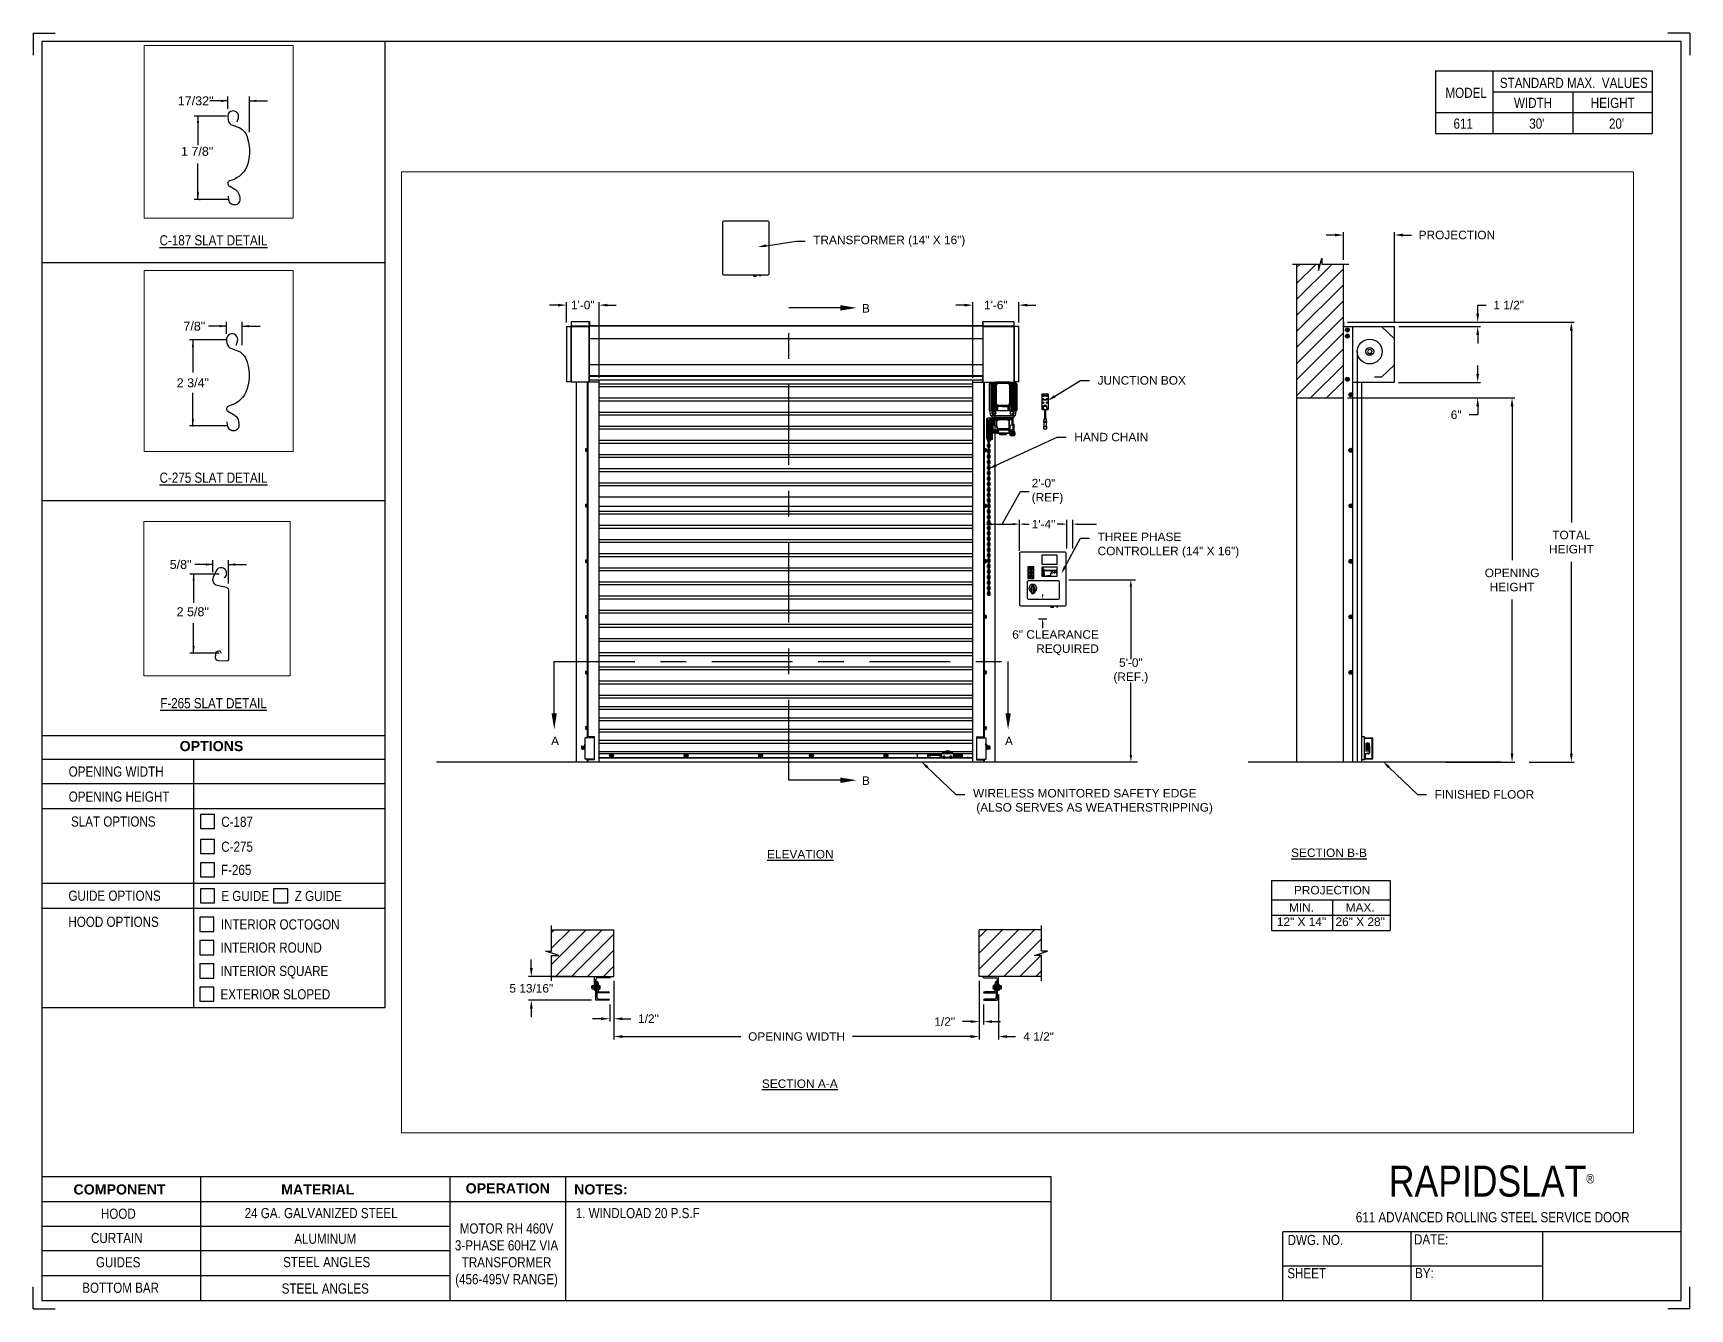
# Paper-space layout '611 RH 460V 3 PHASE' of a CAD drawing. Header units: inches. Extents: x 0.1 to 10.9, y 0.1 to 8.4.
# The model-space entities are those that its viewports show. They can reach past a viewport. Long polylines and large blocks are cut down to what shows.
import ezdxf
from ezdxf import colors
from ezdxf.entities.mleader import LeaderData, LeaderLine
from ezdxf.enums import TextEntityAlignment as Align
from ezdxf.math import Vec2, Vec3

# ---------------------------------------------------------------- set-up
doc = ezdxf.new("R2010")
doc.units = ezdxf.units.IN
doc.header["$LTSCALE"] = 0.25
doc.header["$MEASUREMENT"] = 0
doc.linetypes.add('CENTER', pattern=[2, 1.25, -0.25, 0.25, -0.25])
for name, color, linetype in [('ANNOTATIONS', 1, 'Continuous'), ('DETAILS', 4, 'Continuous'), ('MOTOR RH', 7, 'Continuous'), ('SECTION CUTS', 6, 'CENTER'), ('STANDARD MOTOR LH', 7, 'Continuous'), ('TITLE BLOCK', 7, 'Continuous')]:
    doc.layers.add(name, color=color, linetype=linetype)
doc.styles.add('ARIAL', font='arial.ttf', dxfattribs={"height": 0.09375})
doc.styles.add('CADdetails-DIMENSIONS', font='ARIALN.TTF', dxfattribs={"height": 2.38})
doc.styles.add('ROMANS', font='Romans', dxfattribs={"height": 0.09375})
doc.styles.get("Standard").update_dxf_attribs({"font": 'romans.shx'})
doc.dimstyles.get("Standard").update_dxf_attribs({"dimscale": 60, "dimtxt": 0.0833, "dimasz": 0.0833, "dimexe": 0.0833, "dimexo": 0.04, "dimgap": 0.09, "dimtad": 0, "dimtih": 1, "dimtoh": 1, "dimdec": 4, "dimzin": 1, "dimdsep": 46, "dimlunit": 4, "dimtxsty": 'Standard', "dimcen": 0.09, "dimclrt": 150, "dimadec": 4, "dimazin": 2, "dimtfac": 1, "dimtdec": 0, "dimtofl": 0, "dimtmove": 0, "dimatfit": 3, "dimfxl": 1, "dimtolj": 1, "dimtzin": 0, "dimlwd": -1, "dimlwe": -1, "dimarcsym": 1})
doc.dimstyles.new('STANDARD$0', dxfattribs={"dimtxt": 0.09375, "dimasz": 0.09375, "dimexe": 0.03125, "dimexo": 0.046875, "dimgap": 0.09, "dimtad": 0, "dimtih": 1, "dimtoh": 1, "dimdec": 4, "dimzin": 0, "dimdsep": 46, "dimtxsty": 'ARIAL', "dimcen": 0.09, "dimadec": 0, "dimazin": 0, "dimtfac": 1, "dimtdec": 4, "dimtofl": 0, "dimtmove": 0, "dimatfit": 1, "dimfxl": 1, "dimtolj": 1, "dimtzin": 0, "dimarcsym": 0})
pattern_1 = [(45, (96.66995, -13.09525), (-0.08838835, 0.08838835), [])]

psp = doc.layouts.new('611 RH 460V 3 PHASE')

# ---------------------------------------------------------------- texts
at = {"layer": 'TITLE BLOCK', "attachment_point": 2, "style": 'CADdetails-DIMENSIONS'}
for s, width, insert, char_height in [('MODEL', 0.28815, (9.45, 8.068), 0.0664), ('STANDARD MAX.  VALUES', 1.75949, (10.155, 8.133), 0.06641), ('WIDTH', 0.42908, (9.888, 8.002), 0.0664), ('HEIGHT', 0.42908, (10.41, 8.002), 0.0664), ('\\pxqc;611', 0.29952, (9.431, 7.866), 0.0664)]:
    psp.add_mtext_dynamic_manual_height_columns(s, width=width, gutter_width=1.363, heights=[0], dxfattribs=dict(at, insert=insert, char_height=char_height))
at = {"layer": 'TITLE BLOCK', "style": 'CADdetails-DIMENSIONS'}
for s, insert, char_height, width, attachment_point in [("30'", (9.913, 7.866), 0.0664, 1.75949, 2), ("20'", (10.435, 7.866), 0.0664, 1.75949, 2), ('{\\LC-187 SLAT DETAIL}', (1.248, 7.102), 0.06641, 1.75949, 2), ('{\\LC-275 SLAT DETAIL}', (1.248, 5.547), 0.06641, 1.75949, 2), ('{\\LF-265 SLAT DETAIL}', (1.248, 4.07), 0.06641, 1.75949, 2), ('{\\fArial|b1|i0|c0|p34;OPTIONS}', (1.235, 3.789), 0.06641, 1.75949, 2), ('OPENING WIDTH', (0.3, 3.622), 0.06641, 1.30693, 1), ('OPENING HEIGHT', (0.3, 3.458), 0.06641, 1.30693, 1), ('SLAT OPTIONS', (0.315, 3.295), 0.06641, 0.59269, 1), ('C-187', (1.299, 3.293), 0.0664, 1.23928, 1), ('C-275', (1.299, 3.13), 0.0664, 1.53035, 1), ('F-265', (1.297, 2.978), 0.0664, 1.53035, 1), ('GUIDE OPTIONS', (0.298, 2.809), 0.06641, 1.30693, 1), ('E GUIDE', (1.299, 2.807), 0.0664, 1.23928, 1), ('Z GUIDE', (1.78, 2.807), 0.0664, 1.23928, 1), ('HOOD OPTIONS', (0.298, 2.638), 0.06641, 1.30693, 1), ('INTERIOR OCTOGON', (1.296, 2.621), 0.06641, 1.23928, 1), ('INTERIOR ROUND', (1.294, 2.469), 0.06641, 1.53035, 1), ('INTERIOR SQUARE', (1.294, 2.316), 0.06641, 1.53035, 1), ('EXTERIOR SLOPED', (1.294, 2.163), 0.06641, 1.53035, 1), ('\\A1;\\pxqc;RAPIDSLAT{\\H0.30337x;\\S® ^ ;}', (10.642, 1.008), 0.20312, 2.03069, 3), ('{\\fArial|b1|i0|c0|p34;COMPONENT}', (0.633, 0.885), 0.06641, 1.75949, 2), ('{\\fArial|b1|i0|c0|p34;MATERIAL}', (1.931, 0.885), 0.06641, 1.75949, 2), ('{\\fArial|b1|i0|c0|p34;OPERATION}', (3.175, 0.892), 0.06641, 1.75949, 2), ('{\\fArial|b1|i0|c0|p34;NOTES:}', (3.785, 0.885), 0.06641, 1.75949, 2), ('HOOD', (0.625, 0.726), 0.0664, 1.75949, 2), ('24 GA. GALVANIZED STEEL', (1.953, 0.73), 0.06641, 1.75949, 2), ('\\pxql;1. WINDLOAD 20 P.S.F ', (5.176, 0.73), 0.06641, 3.11182, 2), ('611 {\\fArial|b0|i0|c0|p34;\u200b}ADVANCED ROLLING STEEL SERVICE DOOR', (9.624, 0.703), 0.06641, 2.79915, 2), ('CURTAIN', (0.615, 0.567), 0.0664, 1.75949, 2), ('ALUMINUM', (1.98, 0.562), 0.0664, 1.75949, 2), ('\\PMOTOR RH 460V 3-PHASE 60HZ VIA TRANSFORMER (456-495V RANGE)', (3.167, 0.74), 0.06641, 0.76227, 2), ('DWG. NO.', (8.463, 0.554), 0.0664, 1.75949, 2), ('DATE:', (9.221, 0.558), 0.0664, 1.75949, 2), ('GUIDES', (0.624, 0.408), 0.0664, 1.75949, 2), ('STEEL ANGLES', (1.989, 0.409), 0.06641, 1.75949, 2), ('SHEET', (8.406, 0.336), 0.0664, 1.75949, 2), ('BY:', (9.177, 0.337), 0.0664, 1.75949, 2), ('BOTTOM BAR', (0.64, 0.241), 0.0664, 1.75949, 2), ('STEEL ANGLES', (1.98, 0.236), 0.06641, 1.75949, 2)]:
    psp.add_mtext(s, dxfattribs=dict(at, insert=insert, char_height=char_height, width=width, attachment_point=attachment_point))

msp = doc.modelspace()

# ---------------------------------------------------------------- texts
at = {"layer": 'ANNOTATIONS', "style": 'ARIAL'}
for s, p in [('1 7/8"', (269.51322, 236.74008)), ('2 5/8"', (272.65822, 236.69369))]:
    msp.add_text(s, height=0.09375, dxfattribs=at).set_placement(p)
msp.add_text('2 3/4"', height=0.09375, dxfattribs=at).set_placement((271.17105, 236.72135), align=Align.MIDDLE_CENTER)
at = {"layer": 'ANNOTATIONS', "char_height": 0.09375, "style": 'ARIAL'}
for s, insert, attachment_point in [('2\'-0"\\P(REF)', (280.45564, 243.09185), 4), ('1\'-4"', (280.45686, 242.73092), 4), ('6" CLEARANCE\\PREQUIRED', (281.19722, 241.42127), 6), ('5\'-0"\\P(REF.)', (281.55042, 241.11038), 5), ('17/32"', (269.66677, 237.31561), 5), ('7/8"', (271.18631, 237.3145), 5), ('\\A1;5/8"', (272.70021, 237.2352), 5)]:
    msp.add_mtext(s, dxfattribs=dict(at, insert=insert, attachment_point=attachment_point))
at = {"layer": 'ANNOTATIONS', "char_height": 0.09375, "attachment_point": 2, "style": 'ARIAL'}
for s, insert, width in [('{\\LELEVATION}', (277.9023, 239.13353), 3.0834986), ('{\\LSECTION B-B}', (283.73779, 239.1495), 1.3823677), ('{\\LSECTION A-A}', (277.89639, 236.59935), 1.3823677)]:
    msp.add_mtext(s, dxfattribs=dict(at, insert=insert, width=width))
for s, width, insert in [('PROJECTION ', 1.7594917, (283.77221, 238.7364)), ('MIN.\\P12" X 14" ', 0.6711642, (283.43409, 238.5444)), ('MAX.\\P26" X 28"', 0.6567117, (284.08152, 238.5444))]:
    msp.add_mtext_dynamic_manual_height_columns(s, width=width, gutter_width=1.36268, heights=[0], dxfattribs=dict(at, insert=insert))
at = {"layer": 'SECTION CUTS', "style": 'ARIAL'}
for s, p in [('B', (278.58295, 245.06692)), ('A', (275.15165, 240.29047)), ('A', (280.16118, 240.29047)), ('B', (278.58295, 239.85164))]:
    msp.add_text(s, height=0.09375, dxfattribs=at).set_placement(p)

# ---------------------------------------------------------------- blocks, each defined once
blk = doc.blocks.new('*D72')
at = {"layer": 'ANNOTATIONS', "color": 0, "lineweight": -2, "transparency": 16777216}
for p, q in [((274.933, 237.829), (274.933, 237.923)), ((275.423, 237.736), (274.902, 237.736)), ((275.598, 237.474), (274.902, 237.474)), ((274.933, 237.38), (274.933, 237.287))]:
    blk.add_line(p, q, dxfattribs=at)
at = {"layer": 'ANNOTATIONS', "color": 0, "transparency": 16777216}
for points in [[(274.918, 237.829), (274.949, 237.829), (274.933, 237.736)], [(274.918, 237.38), (274.949, 237.38), (274.933, 237.474)]]:
    blk.add_solid(points, dxfattribs=at)
at = {"layer": 'defpoints', "color": 0, "transparency": 16777216}
for p in [(275.47, 237.736), (274.933, 237.474), (275.645, 237.474)]:
    blk.add_point(p, dxfattribs=at)
at = {"layer": 'ANNOTATIONS', "color": 0, "transparency": 16777216, "insert": (274.933, 237.605), "char_height": 0.09375, "attachment_point": 5, "style": 'ARIAL'}
blk.add_mtext('\\A1;5 13/16"', dxfattribs=at)
blk = doc.blocks.new('*D73')
at = {"layer": 'ANNOTATIONS', "color": 0, "lineweight": -2, "transparency": 16777216}
for p, q in [((279.878, 237.689), (279.878, 237.207)), ((279.925, 237.427), (279.925, 237.207)), ((279.784, 237.238), (279.691, 237.238)), ((280.019, 237.238), (280.112, 237.238))]:
    blk.add_line(p, q, dxfattribs=at)
at = {"layer": 'ANNOTATIONS', "color": 0, "transparency": 16777216}
for points in [[(279.784, 237.254), (279.784, 237.223), (279.878, 237.238)], [(280.019, 237.254), (280.019, 237.223), (279.925, 237.238)]]:
    blk.add_solid(points, dxfattribs=at)
at = {"layer": 'defpoints', "color": 0, "transparency": 16777216}
for p in [(279.878, 237.736), (279.925, 237.474), (279.925, 237.238)]:
    blk.add_point(p, dxfattribs=at)
at = {"layer": 'ANNOTATIONS', "color": 0, "transparency": 16777216, "insert": (279.496, 237.238), "char_height": 0.0938, "attachment_point": 5, "style": 'ARIAL'}
blk.add_mtext('\\A1;1/2"', dxfattribs=at)
blk = doc.blocks.new('*D74')
at = {"layer": 'ANNOTATIONS', "color": 0, "lineweight": -2, "transparency": 16777216}
for p, q in [((275.845, 237.689), (275.845, 237.238)), ((275.704, 237.27), (275.61, 237.27)), ((275.798, 237.427), (275.798, 237.238)), ((275.938, 237.27), (276.032, 237.27))]:
    blk.add_line(p, q, dxfattribs=at)
at = {"layer": 'ANNOTATIONS', "color": 0, "transparency": 16777216}
for points in [[(275.704, 237.285), (275.704, 237.254), (275.798, 237.27)], [(275.938, 237.285), (275.938, 237.254), (275.845, 237.27)]]:
    blk.add_solid(points, dxfattribs=at)
at = {"layer": 'defpoints', "color": 0, "transparency": 16777216}
for p in [(275.845, 237.736), (275.798, 237.474), (275.798, 237.27)]:
    blk.add_point(p, dxfattribs=at)
at = {"layer": 'ANNOTATIONS', "color": 0, "transparency": 16777216, "insert": (276.226, 237.27), "char_height": 0.0938, "attachment_point": 5, "style": 'ARIAL'}
blk.add_mtext('\\A1;1/2"', dxfattribs=at)
blk = doc.blocks.new('*D75')
at = {"layer": 'ANNOTATIONS', "color": 0, "lineweight": -2, "transparency": 16777216}
for p, q in [((279.713, 245.149), (279.62, 245.149)), ((279.807, 244.347), (279.807, 245.18)), ((280.313, 244.959), (280.313, 245.18)), ((280.407, 245.149), (280.501, 245.149))]:
    blk.add_line(p, q, dxfattribs=at)
at = {"layer": 'ANNOTATIONS', "color": 0, "transparency": 16777216}
for points in [[(279.713, 245.164), (279.713, 245.133), (279.807, 245.149)], [(280.407, 245.164), (280.407, 245.133), (280.313, 245.149)]]:
    blk.add_solid(points, dxfattribs=at)
at = {"layer": 'defpoints', "color": 0, "transparency": 16777216}
for p in [(280.313, 245.149), (280.313, 244.912), (279.807, 244.3)]:
    blk.add_point(p, dxfattribs=at)
at = {"layer": 'ANNOTATIONS', "color": 0, "transparency": 16777216, "insert": (280.06, 245.149), "char_height": 0.0938, "attachment_point": 5, "style": 'ARIAL'}
blk.add_mtext('\\A1;1\'-6"', dxfattribs=at)
blk = doc.blocks.new('*D76')
at = {"layer": 'ANNOTATIONS', "color": 0, "lineweight": -2, "transparency": 16777216}
for p, q in [((275.227, 245.149), (275.133, 245.149)), ((275.321, 244.959), (275.321, 245.18)), ((275.681, 244.347), (275.681, 245.18)), ((275.774, 245.149), (275.868, 245.149))]:
    blk.add_line(p, q, dxfattribs=at)
at = {"layer": 'ANNOTATIONS', "color": 0, "transparency": 16777216}
for points in [[(275.227, 245.164), (275.227, 245.133), (275.321, 245.149)], [(275.774, 245.164), (275.774, 245.133), (275.681, 245.149)]]:
    blk.add_solid(points, dxfattribs=at)
at = {"layer": 'defpoints', "color": 0, "transparency": 16777216}
for p in [(275.681, 245.149), (275.321, 244.913), (275.681, 244.3)]:
    blk.add_point(p, dxfattribs=at)
at = {"layer": 'ANNOTATIONS', "color": 0, "transparency": 16777216, "insert": (275.501, 245.149), "char_height": 0.0938, "attachment_point": 5, "style": 'ARIAL'}
blk.add_mtext('\\A1;1\'-0"', dxfattribs=at)
blk = doc.blocks.new('*D77')
at = {"layer": 'ANNOTATIONS', "color": 0, "lineweight": -2, "transparency": 16777216}
for p, q in [((279.878, 237.689), (279.878, 237.042)), ((280.091, 237.539), (280.091, 237.042)), ((279.784, 237.073), (279.691, 237.073)), ((280.184, 237.073), (280.278, 237.073))]:
    blk.add_line(p, q, dxfattribs=at)
at = {"layer": 'ANNOTATIONS', "color": 0, "transparency": 16777216}
for points in [[(279.784, 237.089), (279.784, 237.057), (279.878, 237.073)], [(280.184, 237.089), (280.184, 237.057), (280.091, 237.073)]]:
    blk.add_solid(points, dxfattribs=at)
at = {"layer": 'defpoints', "color": 0, "transparency": 16777216}
for p in [(279.878, 237.736), (280.091, 237.586), (280.091, 237.073)]:
    blk.add_point(p, dxfattribs=at)
at = {"layer": 'ANNOTATIONS', "color": 0, "transparency": 16777216, "insert": (280.533, 237.073), "char_height": 0.0938, "attachment_point": 5, "style": 'ARIAL'}
blk.add_mtext('\\A1;4 1/2"', dxfattribs=at)
blk = doc.blocks.new('*D66')
at = {"layer": 'ANNOTATIONS', "color": 0, "lineweight": -2, "transparency": 16777216}
for p, q in [((275.845, 237.689), (275.845, 237.042)), ((279.878, 237.689), (279.878, 237.042)), ((275.938, 237.073), (277.245, 237.073)), ((279.784, 237.073), (278.478, 237.073))]:
    blk.add_line(p, q, dxfattribs=at)
at = {"layer": 'ANNOTATIONS', "color": 0, "transparency": 16777216}
for points in [[(275.938, 237.089), (275.938, 237.057), (275.845, 237.073)], [(279.784, 237.089), (279.784, 237.057), (279.878, 237.073)]]:
    blk.add_solid(points, dxfattribs=at)
at = {"layer": 'defpoints', "color": 0, "transparency": 16777216}
for p in [(275.845, 237.736), (279.878, 237.736), (279.878, 237.073)]:
    blk.add_point(p, dxfattribs=at)
at = {"layer": 'ANNOTATIONS', "color": 0, "transparency": 16777216, "insert": (277.861, 237.073), "char_height": 0.09375, "attachment_point": 5, "style": 'ARIAL'}
blk.add_mtext('\\A1;OPENING WIDTH', dxfattribs=at)
blk = doc.blocks.new('*D67')
at = {"layer": 'ANNOTATIONS', "color": 0, "lineweight": -2, "transparency": 16777216}
for p, q in [((283.896, 245.649), (283.896, 245.954)), ((284.46, 244.96), (284.46, 245.954)), ((283.802, 245.923), (283.708, 245.923)), ((284.554, 245.923), (284.647, 245.923))]:
    blk.add_line(p, q, dxfattribs=at)
at = {"layer": 'ANNOTATIONS', "color": 0, "transparency": 16777216}
for points in [[(283.802, 245.939), (283.802, 245.907), (283.896, 245.923)], [(284.554, 245.939), (284.554, 245.907), (284.46, 245.923)]]:
    blk.add_solid(points, dxfattribs=at)
at = {"layer": 'defpoints', "color": 0, "transparency": 16777216}
for p in [(284.46, 245.923), (283.896, 245.602), (284.46, 244.913)]:
    blk.add_point(p, dxfattribs=at)
at = {"layer": 'ANNOTATIONS', "color": 0, "transparency": 16777216, "insert": (285.149, 245.923), "char_height": 0.09375, "attachment_point": 5, "style": 'ARIAL'}
blk.add_mtext('\\A1;PROJECTION ', dxfattribs=at)
blk = doc.blocks.new('*D68')
at = {"layer": 'ANNOTATIONS', "color": 0, "lineweight": -2, "transparency": 16777216}
for p, q in [((283.943, 244.125), (285.789, 244.125)), ((285.758, 244.031), (285.758, 242.332)), ((285.758, 240.197), (285.758, 241.897)), ((285.027, 240.103), (285.789, 240.103))]:
    blk.add_line(p, q, dxfattribs=at)
at = {"layer": 'ANNOTATIONS', "color": 0, "transparency": 16777216}
for points in [[(285.742, 244.031), (285.773, 244.031), (285.758, 244.125)], [(285.742, 240.197), (285.773, 240.197), (285.758, 240.103)]]:
    blk.add_solid(points, dxfattribs=at)
at = {"layer": 'defpoints', "color": 0, "transparency": 16777216}
for p in [(283.896, 244.125), (284.98, 240.103), (285.758, 240.103)]:
    blk.add_point(p, dxfattribs=at)
at = {"layer": 'ANNOTATIONS', "color": 0, "transparency": 16777216, "insert": (285.758, 242.114), "char_height": 0.09375, "attachment_point": 5, "style": 'ARIAL'}
blk.add_mtext('\\A1;OPENING\\PHEIGHT', dxfattribs=at)
blk = doc.blocks.new('*D69')
at = {"layer": 'ANNOTATIONS', "color": 0, "lineweight": -2, "transparency": 16777216}
for p, q in [((283.943, 244.961), (286.444, 244.961)), ((286.413, 244.867), (286.413, 242.75)), ((286.413, 240.197), (286.413, 242.315)), ((285.947, 240.103), (286.444, 240.103))]:
    blk.add_line(p, q, dxfattribs=at)
at = {"layer": 'ANNOTATIONS', "color": 0, "transparency": 16777216}
for points in [[(286.397, 244.867), (286.428, 244.867), (286.413, 244.961)], [(286.397, 240.197), (286.428, 240.197), (286.413, 240.103)]]:
    blk.add_solid(points, dxfattribs=at)
at = {"layer": 'defpoints', "color": 0, "transparency": 16777216}
for p in [(283.896, 244.961), (285.901, 240.103), (286.413, 240.103)]:
    blk.add_point(p, dxfattribs=at)
at = {"layer": 'ANNOTATIONS', "color": 0, "transparency": 16777216, "insert": (286.413, 242.532), "char_height": 0.0938, "attachment_point": 5, "style": 'ARIAL'}
blk.add_mtext('\\A1;TOTAL\\PHEIGHT', dxfattribs=at)
blk = doc.blocks.new('*D70')
at = {"layer": 'ANNOTATIONS', "color": 0, "lineweight": -2, "transparency": 16777216}
for p, q in [((285.379, 244.39), (285.379, 244.483)), ((284.505, 244.296), (285.41, 244.296)), ((284.505, 244.125), (285.41, 244.125)), ((285.379, 243.938), (285.285, 243.938)), ((285.379, 244.031), (285.379, 243.938))]:
    blk.add_line(p, q, dxfattribs=at)
at = {"layer": 'ANNOTATIONS', "color": 0, "transparency": 16777216}
for points in [[(285.363, 244.39), (285.394, 244.39), (285.379, 244.296)], [(285.363, 244.031), (285.394, 244.031), (285.379, 244.125)]]:
    blk.add_solid(points, dxfattribs=at)
at = {"layer": 'defpoints', "color": 0, "transparency": 16777216}
for p in [(284.458, 244.296), (284.458, 244.125), (285.379, 244.125)]:
    blk.add_point(p, dxfattribs=at)
at = {"layer": 'ANNOTATIONS', "color": 0, "transparency": 16777216, "insert": (285.141, 243.938), "char_height": 0.0938, "attachment_point": 5, "style": 'ARIAL'}
blk.add_mtext('\\A1;6"', dxfattribs=at)
blk = doc.blocks.new('*D71')
at = {"layer": 'ANNOTATIONS', "color": 0, "lineweight": -2, "transparency": 16777216}
for p, q in [((285.379, 245.055), (285.379, 245.149)), ((285.379, 245.149), (285.472, 245.149)), ((284.507, 244.961), (285.41, 244.961)), ((284.507, 244.913), (285.41, 244.913)), ((285.379, 244.82), (285.379, 244.726))]:
    blk.add_line(p, q, dxfattribs=at)
at = {"layer": 'ANNOTATIONS', "color": 0, "transparency": 16777216}
for points in [[(285.363, 245.055), (285.394, 245.055), (285.379, 244.961)], [(285.363, 244.82), (285.394, 244.82), (285.379, 244.913)]]:
    blk.add_solid(points, dxfattribs=at)
at = {"layer": 'defpoints', "color": 0, "transparency": 16777216}
for p in [(284.46, 244.961), (284.46, 244.913), (285.379, 244.961)]:
    blk.add_point(p, dxfattribs=at)
at = {"layer": 'ANNOTATIONS', "color": 0, "transparency": 16777216, "insert": (285.721, 245.149), "char_height": 0.0938, "attachment_point": 5, "style": 'ARIAL'}
blk.add_mtext('\\A1;1 1/2"', dxfattribs=at)

# ---------------------------------------------------------------- dimensions: what is measured, and where the dimension line sits
at = {"layer": 'ANNOTATIONS'}
dim = msp.add_linear_dim(base=(284.45987, 245.92298), p1=(283.89599, 245.60178), p2=(284.45987, 244.91339), text='PROJECTION ', dimstyle='STANDARD$0', dxfattribs=at)
dim.commit()
dim.dimension.update_dxf_attribs({"geometry": '*D67', "text_midpoint": (285.14898, 245.92298)})
for base, p1, p2, text, picture, middle in [((285.37854, 244.96103), (284.45987, 244.91339), (284.45987, 244.96103), '1 1/2"', '*D71', (285.72098, 245.14853)), ((286.41256, 240.10342), (283.89599, 244.96103), (285.90052, 240.10342), 'TOTAL\\PHEIGHT', '*D69', (286.41256, 242.53223)), ((285.37854, 244.12505), (284.45774, 244.29598), (284.45774, 244.12505), '6"', '*D70', (285.14066, 243.93755)), ((285.75758, 240.10342), (283.89599, 244.12505), (284.98018, 240.10342), 'OPENING\\PHEIGHT', '*D68', (285.75758, 242.11424))]:
    dim = msp.add_linear_dim(base=base, p1=p1, p2=p2, angle=90, text=text, dimstyle='STANDARD$0', dxfattribs=at)
    dim.commit()
    dim.dimension.update_dxf_attribs({"geometry": picture, "text_midpoint": middle})
for base, p1, p2, text, picture, middle in [((275.68071, 245.14882), (275.32051, 244.91253), (275.68071, 244.3), '1\'-0"', '*D76', (275.50061, 245.14882)), ((280.31315, 245.14882), (279.80721, 244.3), (280.31315, 244.91215), '1\'-6"', '*D75', (280.06018, 245.14882)), ((279.92495, 237.23838), (279.87807, 237.73574), (279.92495, 237.47405), '1/2"', '*D73', (279.4965, 237.23838)), ((280.09057, 237.07293), (279.87807, 237.73574), (280.09057, 237.58574), '4 1/2"', '*D77', (280.53306, 237.07293))]:
    dim = msp.add_linear_dim(base=base, p1=p1, p2=p2, text=text, dimstyle='STANDARD$0', dxfattribs=at)
    dim.commit()
    dim.dimension.update_dxf_attribs({"geometry": picture, "text_midpoint": middle, "dimtype": 160})
for base, p1, p2, angle, text, picture, middle in [((274.93339, 237.47405), (275.46974, 237.73573), (275.64474, 237.47405), 90, '5 13/16"', '*D72', (274.93339, 237.60489)), ((275.79787, 237.26963), (275.84474, 237.73574), (275.79787, 237.47405), 180, '1/2"', '*D74', (276.22632, 237.26963))]:
    dim = msp.add_linear_dim(base=base, p1=p1, p2=p2, angle=angle, text=text, dimstyle='STANDARD$0', dxfattribs=at)
    dim.commit()
    dim.dimension.update_dxf_attribs({"geometry": picture, "text_midpoint": middle, "dimtype": 160})
dim = msp.add_aligned_dim(p1=(275.84474, 237.73574), p2=(279.87807, 237.73574), distance=-0.6628, text='OPENING WIDTH', dimstyle='STANDARD$0', dxfattribs=at)
dim.commit()
dim.dimension.update_dxf_attribs({"geometry": '*D66', "text_midpoint": (277.86141, 237.07293)})

# ---------------------------------------------------------------- hatches: boundary and pattern name
at = {"layer": 'MOTOR RH'}
h = msp.add_hatch(dxfattribs=at)
h.set_pattern_fill('ANSI31', color=256, style=0)
h.set_pattern_definition(pattern_1)
h.paths.add_polyline_path([(283.38036, 244.12505), (283.89599, 244.12505), (283.89599, 245.60178), (283.65949, 245.60178), (283.65949, 245.66644), (283.62108, 245.53308), (283.62108, 245.60178), (283.38036, 245.60178)])
h = msp.add_hatch(dxfattribs=at)
h.set_pattern_fill('ANSI31', color=256, style=0)
h.set_pattern_definition(pattern_1)
h.paths.add_polyline_path([(275.84474, 238.25136), (275.15724, 238.25136), (275.15724, 238.01416), (275.09314, 238.01416), (275.23521, 237.96726), (275.15724, 237.96726), (275.15724, 237.73574), (275.84474, 237.73574), (275.84474, 237.89824)])
h = msp.add_hatch(dxfattribs=at)
h.set_pattern_fill('ANSI31', color=256, style=0)
h.set_pattern_definition(pattern_1)
h.paths.add_polyline_path([(280.62968, 238.01416), (280.56557, 238.01416), (280.56557, 238.25136), (279.87807, 238.25136), (279.87807, 237.73574), (279.89625, 237.73574), (280.56557, 237.73574), (280.56557, 237.96726), (280.48761, 237.96726)])
at = {"layer": 'STANDARD MOTOR LH'}
h = msp.add_hatch(dxfattribs=at)
h.set_pattern_fill('ANSI31', color=256, style=0)
edge = h.paths.add_edge_path(flags=0)
edge.add_arc((283.70149, 244.05342), 0.000313, 90, 180, ccw=False)
edge.add_line((283.70149, 244.05374), (283.70962, 244.05374))
edge.add_arc((283.70962, 244.05342), 0.000313, 0, 90, ccw=False)
edge.add_line((283.70993, 244.05342), (283.70993, 244.05217))
edge.add_arc((283.71024, 244.05217), 0.000313, 180, 270)
edge.add_line((283.71024, 244.05186), (283.71243, 244.05186))
edge.add_arc((283.71243, 244.05217), 0.000313, 270, 360)
edge.add_line((283.71274, 244.05217), (283.71274, 244.05624))
edge.add_arc((283.71243, 244.05624), 0.000313, 0, 90)
edge.add_line((283.71243, 244.05655), (283.69868, 244.05655))
edge.add_arc((283.69868, 244.05624), 0.000313, 90, 180)
edge.add_line((283.69837, 244.05624), (283.69837, 244.0453))
edge.add_arc((283.69805, 244.0453), 0.000313, 270, 360, ccw=False)
edge.add_line((283.69805, 244.04499), (283.65993, 244.04499))
edge.add_arc((283.65993, 244.04467), 0.000313, 90, 180)
edge.add_line((283.65962, 244.04467), (283.65962, 244.04249))
edge.add_arc((283.65993, 244.04249), 0.000313, 180, 270)
edge.add_line((283.65993, 244.04217), (283.71243, 244.04217))
edge.add_arc((283.71243, 244.04249), 0.000313, 270, 360)
edge.add_line((283.71274, 244.04249), (283.71274, 244.04655))
edge.add_arc((283.71243, 244.04655), 0.000313, 0, 90)
edge.add_line((283.71243, 244.04686), (283.71024, 244.04686))
edge.add_arc((283.71024, 244.04655), 0.000313, 90, 180)
edge.add_line((283.70993, 244.04655), (283.70993, 244.0453))
edge.add_arc((283.70962, 244.0453), 0.000313, 270, 360, ccw=False)
edge.add_line((283.70962, 244.04499), (283.70149, 244.04499))
edge.add_arc((283.70149, 244.0453), 0.000313, 180, 270, ccw=False)
edge.add_line((283.70118, 244.0453), (283.70118, 244.05342))
h = msp.add_hatch(dxfattribs=at)
h.set_pattern_fill('ANSI31', color=256, style=0)
edge = h.paths.add_edge_path(flags=0)
edge.add_line((283.77721, 244.04899), (283.70118, 244.04915))
edge.add_line((283.70118, 244.04915), (283.70118, 244.04953))
edge.add_line((283.70118, 244.04953), (283.77721, 244.04937))
edge.add_line((283.77721, 244.04937), (283.77721, 244.04937))
edge.add_line((283.77721, 244.04937), (283.70118, 244.04954))
edge.add_line((283.70118, 244.04954), (283.70118, 244.04973))
edge.add_line((283.70118, 244.04973), (283.77721, 244.0497))
edge.add_line((283.77721, 244.0497), (283.77721, 244.04971))
edge.add_line((283.77721, 244.04971), (283.70118, 244.04974))
edge.add_line((283.70118, 244.04974), (283.70118, 244.04996))
edge.add_line((283.70118, 244.04996), (283.77721, 244.0501))
edge.add_line((283.77721, 244.0501), (283.77721, 244.05011))
edge.add_line((283.77721, 244.05011), (283.70118, 244.04997))
edge.add_line((283.70118, 244.04997), (283.70118, 244.05023))
edge.add_line((283.70118, 244.05023), (283.77721, 244.05058))
edge.add_line((283.77721, 244.05058), (283.77721, 244.05058))
edge.add_line((283.77721, 244.05058), (283.70118, 244.05023))
edge.add_line((283.70118, 244.05023), (283.70119, 244.05367))
edge.add_line((283.70119, 244.05367), (283.71471, 244.05202))
edge.add_line((283.71471, 244.05202), (283.71494, 244.05388))
edge.add_line((283.71494, 244.05388), (283.70002, 244.0557))
edge.add_arc((283.69994, 244.05508), 0.000625, 83.033785, 179.876559)
edge.add_line((283.69932, 244.05508), (283.69929, 244.04399))
edge.add_arc((283.69992, 244.04399), 0.000625, 179.876559, 276.719332)
edge.add_line((283.69999, 244.04337), (283.71492, 244.04513))
edge.add_line((283.71492, 244.04513), (283.7147, 244.04699))
edge.add_line((283.7147, 244.04699), (283.70117, 244.0454))
edge.add_line((283.70117, 244.0454), (283.70118, 244.04849))
edge.add_line((283.70118, 244.04849), (283.7772, 244.04814))
edge.add_line((283.7772, 244.04814), (283.7772, 244.04815))
edge.add_line((283.7772, 244.04815), (283.70118, 244.0485))
edge.add_line((283.70118, 244.0485), (283.70118, 244.04869))
edge.add_line((283.70118, 244.04869), (283.77721, 244.04853))
edge.add_line((283.77721, 244.04853), (283.77721, 244.04853))
edge.add_line((283.77721, 244.04853), (283.70118, 244.0487))
edge.add_line((283.70118, 244.0487), (283.70118, 244.04915))
edge.add_line((283.70118, 244.04915), (283.77721, 244.04898))
edge.add_line((283.77721, 244.04898), (283.77721, 244.04899))

# ---------------------------------------------------------------- linework, layer by layer
at = {"layer": 'ANNOTATIONS'}
for p, q in [((280.01276, 242.73092), (280.2448, 242.73092)), ((280.32247, 242.43625), (280.32247, 242.77806)), ((280.37561, 242.73092), (280.42875, 242.73092)), ((280.79051, 242.73092), (280.73737, 242.73092)), ((280.84395, 242.46136), (280.84395, 242.77806)), ((280.90963, 242.46136), (280.90963, 242.77806)), ((280.96277, 242.73092), (281.17197, 242.73092)), ((280.86733, 242.11772), (281.60152, 242.11772)), ((281.55042, 242.04006), (281.55042, 241.23964)), ((280.52959, 241.90233), (280.62385, 241.90233)), ((280.52959, 241.68703), (280.62385, 241.68703)), ((280.57672, 241.63389), (280.57672, 241.58075)), ((281.55042, 240.18109), (281.55042, 240.98112)), ((283.10352, 238.79583), (283.10352, 238.24446)), ((283.10352, 238.79583), (284.41129, 238.79583)), ((284.41129, 238.79583), (284.41129, 238.24446)), ((283.10352, 238.58436), (284.41129, 238.58436)), ((283.77638, 238.58436), (283.77638, 238.24446)), ((283.10352, 238.41441), (284.41129, 238.41441)), ((283.10352, 238.24446), (284.41129, 238.24446)), ((270.00362, 237.31561), (269.81612, 237.31561)), ((270.00362, 237.23385), (270.00362, 237.36248)), ((270.231, 236.98831), (270.231, 237.36248)), ((270.231, 237.31561), (270.4185, 237.31561)), ((271.52317, 237.3145), (271.33567, 237.3145)), ((271.52317, 237.23275), (271.52317, 237.36138)), ((271.68768, 237.11439), (271.68768, 237.36138)), ((271.68768, 237.3145), (271.87518, 237.3145)), ((273.03706, 237.15345), (273.03706, 237.28207)), ((273.20158, 237.03509), (273.20158, 237.28207)), ((269.99009, 237.15454), (269.65259, 237.15454)), ((269.69106, 237.15454), (269.69106, 236.85297)), ((271.52234, 237.17137), (271.13441, 237.17137)), ((271.17105, 237.17137), (271.17105, 236.82835)), ((273.10539, 237.13477), (272.79759, 237.13477)), ((272.83606, 237.13477), (272.83606, 236.8332)), ((273.03706, 237.2352), (272.84956, 237.2352)), ((273.20158, 237.2352), (273.38908, 237.2352)), ((269.69106, 236.28266), (269.69106, 236.65985)), ((271.17105, 236.27133), (271.17105, 236.61435)), ((272.83606, 236.30755), (272.83606, 236.62224)), ((270.01821, 236.28266), (269.65259, 236.28266)), ((271.52234, 236.27133), (271.13441, 236.27133)), ((273.10539, 236.30755), (272.79759, 236.30755))]:
    msp.add_line(p, q, dxfattribs=at)
for p in [(273.16576, 237.10325), (269.69106, 236.35717), (269.70884, 236.28266), (271.17105, 236.27133), (272.83606, 236.38206), (272.83606, 236.30755)]:
    msp.add_point(p, dxfattribs=at)
for points in [[(280.01276, 242.71798), (280.01276, 242.74387), (279.9351, 242.73092)], [(280.2448, 242.71798), (280.2448, 242.74387), (280.32247, 242.73092)], [(280.37561, 242.73978), (280.37561, 242.72207), (280.32247, 242.73092)], [(280.79051, 242.73978), (280.79051, 242.72207), (280.84365, 242.73092)], [(280.96277, 242.73978), (280.96277, 242.72207), (280.90963, 242.73092)], [(280.56787, 241.95547), (280.58558, 241.95547), (280.57672, 241.90233)], [(281.53748, 242.04006), (281.56336, 242.04006), (281.55042, 242.11772)], [(280.56787, 241.63389), (280.58558, 241.63389), (280.57672, 241.68703)], [(281.53748, 240.18109), (281.56336, 240.18109), (281.55042, 240.10342)], [(269.9333, 237.30389), (269.9333, 237.32733), (270.00362, 237.31561)], [(270.30132, 237.32733), (270.30132, 237.30389), (270.231, 237.31561)], [(271.45285, 237.30278), (271.45285, 237.32622), (271.52317, 237.3145)], [(271.758, 237.32622), (271.758, 237.30278), (271.68768, 237.3145)], [(269.70278, 237.08422), (269.67934, 237.08422), (269.69106, 237.15454)], [(271.18277, 237.09527), (271.15933, 237.09527), (271.17105, 237.16559)], [(272.84778, 237.06445), (272.82434, 237.06445), (272.83606, 237.13477)], [(272.96674, 237.22348), (272.96674, 237.24692), (273.03706, 237.2352)], [(273.2719, 237.24692), (273.2719, 237.22348), (273.20158, 237.2352)], [(269.70278, 236.35298), (269.67934, 236.35298), (269.69106, 236.28266)], [(271.18277, 236.34166), (271.15933, 236.34166), (271.17105, 236.27133)], [(272.84778, 236.37787), (272.82434, 236.37787), (272.83606, 236.30755)]]:
    msp.add_solid(points, dxfattribs=at)
at = {"layer": 'DETAILS'}
for points in [[(270.10169, 237.09642), (270.11424, 237.13474, 1.25136537), (270.00237, 237.1453), (270.00617, 237.11585, 0.28712033), (270.05192, 237.06013), (270.12363, 237.03604, -0.22337537), (270.21126, 236.9213, -0.17060067), (270.19896, 236.61778, -0.22026111), (270.02283, 236.47658, 0.64862145), (270.01694, 236.42514), (270.07855, 236.38872, -0.11918191), (270.1098, 236.35834, -0.14967798), (270.12885, 236.2766), (270.1287, 236.27487, -0.533076), (270.04822, 236.23049, -0.02656611), (270.03291, 236.23998, -0.19330383), (270.0134, 236.2826), (270.00991, 236.31766)], [(271.62598, 237.11613), (271.63893, 237.15567, 1.25136537), (271.5235, 237.16657), (271.52742, 237.13618, 0.28712033), (271.57463, 237.07868), (271.64862, 237.05382, -0.22337537), (271.73904, 236.93543, -0.17060067), (271.72635, 236.62225, -0.22026111), (271.54461, 236.47655, 0.64862142), (271.53854, 236.42347), (271.60211, 236.38589, -0.11918191), (271.63435, 236.35455, -0.14967798), (271.65401, 236.2702), (271.65385, 236.26842, -0.533076), (271.57081, 236.22262, -0.02656611), (271.55501, 236.23242, -0.19330383), (271.53488, 236.2764), (271.53129, 236.31257)], [(273.15539, 237.09806, 0.33746117), (273.18232, 237.13612), (273.182, 237.154, 0.73725505), (273.07185, 237.16886), (273.04104, 237.10244, 0.47976839), (273.08285, 237.01812), (273.18127, 236.99655, -0.21720182), (273.20158, 236.97259), (273.20158, 236.23788, -0.36619075), (273.18184, 236.22246), (273.09718, 236.22518, -0.41028649), (273.06591, 236.25869), (273.06785, 236.29599, -0.37745755), (273.10168, 236.33231, -0.31905635), (273.11356, 236.32683), (273.12463, 236.30755)]]:
    msp.add_lwpolyline(points, format="xyb", dxfattribs=at)
at = {"layer": 'MOTOR RH'}
for p, q in [((277.04161, 246.06503), (277.04161, 245.49744)), ((277.54502, 246.07751), (277.05409, 246.07751)), ((277.5575, 245.49744), (277.5575, 246.06503)), ((283.33398, 245.60178), (283.62108, 245.60178)), ((283.38036, 245.60178), (283.38036, 240.10342)), ((283.62108, 245.53308), (283.65949, 245.66644)), ((283.62108, 245.60178), (283.62108, 245.53308)), ((283.65949, 245.66644), (283.65949, 245.60178)), ((283.65949, 245.60178), (283.95469, 245.60178)), ((283.89599, 240.10342), (283.89599, 245.60178)), ((277.05409, 245.48496), (277.54502, 245.48496)), ((277.38751, 245.47583), (277.38718, 245.47564)), ((277.38718, 245.47564), (277.38751, 245.47545)), ((277.38718, 245.47564), (277.41646, 245.47564)), ((277.38751, 245.475), (277.38718, 245.47481)), ((277.38718, 245.47481), (277.38751, 245.47462)), ((277.38718, 245.47481), (277.41646, 245.47481)), ((277.38751, 245.47417), (277.38718, 245.47398)), ((277.38718, 245.47398), (277.38751, 245.47379)), ((277.38718, 245.47398), (277.41646, 245.47398)), ((277.38751, 245.47334), (277.38718, 245.47315)), ((277.38718, 245.47315), (277.38751, 245.47295)), ((277.38718, 245.47315), (277.41646, 245.47315)), ((277.38751, 245.47251), (277.38718, 245.47232)), ((277.38718, 245.47232), (277.38751, 245.47212)), ((277.38718, 245.47232), (277.41646, 245.47232)), ((277.38751, 245.47168), (277.38718, 245.47148)), ((277.38718, 245.47148), (277.38751, 245.47129)), ((277.38718, 245.47148), (277.41646, 245.47148)), ((277.38751, 245.47084), (277.38718, 245.47065)), ((277.38718, 245.47065), (277.38751, 245.47046)), ((277.38718, 245.47065), (277.41646, 245.47065)), ((277.38751, 245.47001), (277.38718, 245.46982)), ((277.38718, 245.46982), (277.38751, 245.46963)), ((277.38718, 245.46982), (277.41646, 245.46982)), ((277.38751, 245.48496), (277.38751, 245.47583)), ((277.41612, 245.47583), (277.38751, 245.47583)), ((277.38751, 245.47545), (277.38751, 245.475)), ((277.38751, 245.47545), (277.41612, 245.47545)), ((277.41612, 245.475), (277.38751, 245.475)), ((277.38751, 245.47462), (277.38751, 245.47417)), ((277.38751, 245.47462), (277.41612, 245.47462)), ((277.41612, 245.47417), (277.38751, 245.47417)), ((277.38751, 245.47379), (277.38751, 245.47334)), ((277.38751, 245.47379), (277.41612, 245.47379)), ((277.41612, 245.47334), (277.38751, 245.47334)), ((277.38751, 245.47295), (277.38751, 245.47251)), ((277.38751, 245.47295), (277.41612, 245.47295)), ((277.41612, 245.47251), (277.38751, 245.47251)), ((277.38751, 245.47212), (277.38751, 245.47168)), ((277.38751, 245.47212), (277.41612, 245.47212)), ((277.41612, 245.47168), (277.38751, 245.47168)), ((277.38751, 245.47129), (277.38751, 245.47084)), ((277.38751, 245.47129), (277.41612, 245.47129)), ((277.41612, 245.47084), (277.38751, 245.47084)), ((277.38751, 245.47046), (277.38751, 245.47001)), ((277.38751, 245.47046), (277.41612, 245.47046)), ((277.41612, 245.47001), (277.38751, 245.47001)), ((277.38751, 245.46963), (277.38751, 245.46732)), ((277.38751, 245.46963), (277.41612, 245.46963)), ((277.41612, 245.46732), (277.38751, 245.46732)), ((277.41612, 245.47583), (277.41612, 245.48496)), ((277.41646, 245.47564), (277.41612, 245.47583)), ((277.41612, 245.47545), (277.41646, 245.47564)), ((277.41612, 245.475), (277.41612, 245.47545)), ((277.41646, 245.47481), (277.41612, 245.475)), ((277.41612, 245.47462), (277.41646, 245.47481)), ((277.41612, 245.47417), (277.41612, 245.47462)), ((277.41646, 245.47398), (277.41612, 245.47417)), ((277.41612, 245.47379), (277.41646, 245.47398)), ((277.41612, 245.47334), (277.41612, 245.47379)), ((277.41646, 245.47315), (277.41612, 245.47334)), ((277.41612, 245.47295), (277.41646, 245.47315)), ((277.41612, 245.47251), (277.41612, 245.47295)), ((277.41646, 245.47232), (277.41612, 245.47251)), ((277.41612, 245.47212), (277.41646, 245.47232)), ((277.41612, 245.47168), (277.41612, 245.47212)), ((277.41646, 245.47148), (277.41612, 245.47168)), ((277.41612, 245.47129), (277.41646, 245.47148)), ((277.41612, 245.47084), (277.41612, 245.47129)), ((277.41646, 245.47065), (277.41612, 245.47084)), ((277.41612, 245.47046), (277.41646, 245.47065)), ((277.41612, 245.47001), (277.41612, 245.47046)), ((277.41646, 245.46982), (277.41612, 245.47001)), ((277.41612, 245.46963), (277.41646, 245.46982)), ((277.41612, 245.46732), (277.41612, 245.46963)), ((277.45083, 245.47949), (277.4505, 245.4793)), ((277.4505, 245.4793), (277.45083, 245.47911)), ((277.4505, 245.4793), (277.4658, 245.4793)), ((277.45083, 245.47883), (277.4505, 245.47864)), ((277.4505, 245.47864), (277.45083, 245.47844)), ((277.4505, 245.47864), (277.4658, 245.47864)), ((277.45083, 245.47816), (277.4505, 245.47797)), ((277.4505, 245.47797), (277.45083, 245.47778)), ((277.4505, 245.47797), (277.4658, 245.47797)), ((277.45083, 245.4775), (277.4505, 245.47731)), ((277.4505, 245.47731), (277.45083, 245.47711)), ((277.4505, 245.47731), (277.4658, 245.47731)), ((277.45083, 245.47683), (277.4505, 245.47664)), ((277.4505, 245.47664), (277.45083, 245.47645)), ((277.4505, 245.47664), (277.4658, 245.47664)), ((277.45083, 245.47617), (277.4505, 245.47598)), ((277.4505, 245.47598), (277.45083, 245.47578)), ((277.4505, 245.47598), (277.4658, 245.47598)), ((277.45083, 245.4755), (277.4505, 245.47531)), ((277.4505, 245.47531), (277.45083, 245.47512)), ((277.4505, 245.47531), (277.4658, 245.47531)), ((277.45083, 245.47484), (277.4505, 245.47464)), ((277.4505, 245.47464), (277.45083, 245.47445)), ((277.4505, 245.47464), (277.4658, 245.47464)), ((277.45083, 245.48496), (277.45083, 245.47949)), ((277.45083, 245.47949), (277.46547, 245.47949)), ((277.45083, 245.47911), (277.45083, 245.47883)), ((277.45083, 245.47911), (277.46547, 245.47911)), ((277.45083, 245.47883), (277.46547, 245.47883)), ((277.45083, 245.47844), (277.45083, 245.47816)), ((277.45083, 245.47844), (277.46547, 245.47844)), ((277.45083, 245.47816), (277.46547, 245.47816)), ((277.45083, 245.47778), (277.45083, 245.4775)), ((277.45083, 245.47778), (277.46547, 245.47778)), ((277.45083, 245.4775), (277.46547, 245.4775)), ((277.45083, 245.47711), (277.45083, 245.47683)), ((277.45083, 245.47711), (277.46547, 245.47711)), ((277.45083, 245.47683), (277.46547, 245.47683)), ((277.45083, 245.47645), (277.45083, 245.47617)), ((277.45083, 245.47645), (277.46547, 245.47645)), ((277.45083, 245.47617), (277.46547, 245.47617)), ((277.45083, 245.47578), (277.45083, 245.4755)), ((277.45083, 245.47578), (277.46547, 245.47578)), ((277.45083, 245.4755), (277.46547, 245.4755)), ((277.45083, 245.47512), (277.45083, 245.47484)), ((277.45083, 245.47512), (277.46547, 245.47512)), ((277.45083, 245.47484), (277.46547, 245.47484)), ((277.45083, 245.47445), (277.45083, 245.47298)), ((277.45083, 245.47445), (277.46547, 245.47445)), ((277.46547, 245.47298), (277.45083, 245.47298)), ((277.46547, 245.47949), (277.46547, 245.48496)), ((277.4658, 245.4793), (277.46547, 245.47949)), ((277.46547, 245.47911), (277.4658, 245.4793)), ((277.46547, 245.47883), (277.46547, 245.47911)), ((277.4658, 245.47864), (277.46547, 245.47883)), ((277.46547, 245.47844), (277.4658, 245.47864)), ((277.46547, 245.47816), (277.46547, 245.47844)), ((277.4658, 245.47797), (277.46547, 245.47816)), ((277.46547, 245.47778), (277.4658, 245.47797)), ((277.46547, 245.4775), (277.46547, 245.47778)), ((277.4658, 245.47731), (277.46547, 245.4775)), ((277.46547, 245.47711), (277.4658, 245.47731)), ((277.46547, 245.47683), (277.46547, 245.47711)), ((277.4658, 245.47664), (277.46547, 245.47683)), ((277.46547, 245.47645), (277.4658, 245.47664)), ((277.46547, 245.47617), (277.46547, 245.47645)), ((277.4658, 245.47598), (277.46547, 245.47617)), ((277.46547, 245.47578), (277.4658, 245.47598)), ((277.46547, 245.4755), (277.46547, 245.47578)), ((277.4658, 245.47531), (277.46547, 245.4755)), ((277.46547, 245.47512), (277.4658, 245.47531)), ((277.46547, 245.47484), (277.46547, 245.47512)), ((277.4658, 245.47464), (277.46547, 245.47484)), ((277.46547, 245.47445), (277.4658, 245.47464)), ((277.46547, 245.47298), (277.46547, 245.47445)), ((275.32051, 244.91253), (275.3738, 244.91253)), ((275.36846, 244.91253), (275.36846, 244.30293)), ((275.37167, 244.30293), (275.37167, 244.91253)), ((275.3738, 244.96582), (275.3738, 244.30293)), ((275.55282, 244.91787), (275.3738, 244.91787)), ((275.3738, 244.91466), (275.56776, 244.91466)), ((275.55282, 244.91466), (275.55282, 244.91812)), ((275.55282, 244.91812), (275.57625, 244.91812)), ((275.56135, 244.91466), (275.56135, 244.91812)), ((275.56776, 244.96582), (275.56776, 244.91812)), ((275.56776, 244.91466), (275.56776, 244.3)), ((275.56776, 244.91386), (275.57625, 244.91386)), ((275.57625, 244.96661), (275.57625, 244.91812)), ((279.9159, 244.91865), (275.57625, 244.91865)), ((275.57625, 244.32505), (275.57625, 244.91519)), ((279.9159, 244.91519), (275.57625, 244.91519)), ((279.9159, 244.91812), (279.9159, 244.96661)), ((279.9351, 244.91812), (279.9159, 244.91812)), ((279.9159, 244.91519), (279.9159, 244.32505)), ((279.9159, 244.91386), (279.92016, 244.91386)), ((279.92016, 244.91812), (279.92016, 244.96582)), ((279.92016, 244.29919), (279.92016, 244.91466)), ((279.92016, 244.91466), (280.25949, 244.91466)), ((279.92657, 244.91466), (279.92657, 244.91812)), ((279.9351, 244.91466), (279.9351, 244.91812)), ((280.25949, 244.91787), (279.9351, 244.91787)), ((280.25949, 244.96582), (280.25949, 244.3017)), ((280.26119, 244.91215), (280.26119, 244.3017)), ((280.262, 244.91215), (280.262, 244.3017)), ((280.31315, 244.91215), (280.262, 244.91215)), ((280.2652, 244.3017), (280.2652, 244.91215)), ((283.89599, 244.90743), (283.89781, 244.90743)), ((283.89679, 244.96103), (283.89679, 244.91206)), ((283.89731, 244.91314), (283.89781, 244.91314)), ((283.89781, 240.1061), (283.89781, 244.91339)), ((283.89781, 244.91339), (284.45987, 244.91339)), ((283.89892, 244.91419), (283.89892, 244.96103)), ((283.89892, 244.91419), (283.89973, 244.91419)), ((283.89973, 244.91419), (283.89973, 244.96103)), ((284.00001, 240.1061), (284.00001, 244.91339)), ((284.31539, 244.91339), (284.45987, 244.7758)), ((284.45987, 244.29598), (284.45987, 244.91339)), ((279.9159, 244.7758), (275.57625, 244.7758)), ((283.94442, 244.88749), (283.94496, 244.88915)), ((283.94442, 244.81936), (283.94496, 244.82102)), ((283.94619, 244.88647), (283.9471, 244.88826)), ((283.94619, 244.81834), (283.9471, 244.82013)), ((283.95317, 244.88244), (283.95317, 244.88244)), ((283.95317, 244.86769), (283.95317, 244.86769)), ((283.95317, 244.81431), (283.95317, 244.81431)), ((283.95317, 244.79956), (283.95317, 244.79956)), ((283.89781, 244.72825), (283.89599, 244.72825)), ((284.05004, 244.63662), (284.05004, 240.10342)), ((284.18459, 244.61796), (284.19634, 244.62004)), ((284.18666, 244.60622), (284.18459, 244.61796)), ((284.19841, 244.60829), (284.18666, 244.60622)), ((284.19634, 244.62004), (284.19841, 244.60829)), ((284.21001, 244.64425), (284.20983, 244.644)), ((284.21101, 244.63736), (284.21125, 244.63719)), ((279.9159, 244.48955), (275.57625, 244.48955)), ((284.31539, 244.35196), (284.45987, 244.48955)), ((275.37379, 244.30293), (275.32051, 244.30293)), ((275.68071, 244.3), (275.37555, 244.3)), ((275.43346, 240.10529), (275.43346, 244.3)), ((275.55282, 240.38253), (275.55282, 244.3)), ((275.56135, 240.38253), (275.56135, 244.3)), ((275.56776, 244.3685), (275.57625, 244.3685)), ((275.57117, 244.31279), (275.57117, 244.35542)), ((275.57117, 244.34775), (275.57414, 244.34775)), ((275.57117, 244.33604), (275.57414, 244.33604)), ((275.57117, 244.32239), (275.57414, 244.32239)), ((275.57117, 244.32045), (275.57414, 244.32045)), ((275.57414, 244.3), (275.57414, 244.3685)), ((275.57625, 244.3664), (275.57414, 244.3664)), ((279.9159, 244.36687), (275.57625, 244.36687)), ((275.68071, 240.10529), (275.68071, 244.32505)), ((275.68071, 244.28138), (279.80721, 244.28138)), ((275.68071, 244.25013), (279.80721, 244.25013)), ((279.80721, 240.10529), (279.80721, 244.32505)), ((279.80721, 244.3), (279.92016, 244.3)), ((279.91378, 244.3), (279.91378, 244.32505)), ((279.91675, 244.31946), (279.91378, 244.31946)), ((279.9159, 244.3685), (279.92016, 244.3685)), ((279.91675, 244.34874), (279.9159, 244.34874)), ((279.91675, 244.3431), (279.9159, 244.3431)), ((279.91675, 244.32846), (279.9159, 244.32846)), ((279.91675, 244.31279), (279.91675, 244.35542)), ((279.92016, 244.29919), (280.25949, 244.29919)), ((279.92657, 240.38253), (279.92657, 244.29919)), ((279.9351, 240.37188), (279.9351, 244.29919)), ((279.98662, 244.27944), (280.02726, 244.27944)), ((279.98662, 244.27944), (279.98663, 243.98417)), ((279.98662, 244.27944), (279.99793, 244.27944)), ((279.99739, 244.27944), (279.98662, 244.27944)), ((279.98662, 244.27944), (279.99617, 244.27944)), ((279.98662, 244.27944), (279.98662, 244.27944)), ((279.99347, 244.27944), (279.99347, 243.98417)), ((279.99504, 244.27944), (279.99504, 243.98417)), ((279.99585, 244.2859), (279.99819, 244.29919)), ((279.99585, 244.27944), (279.99585, 244.2859)), ((279.99793, 244.27944), (279.99739, 244.27944)), ((279.99793, 244.27944), (279.99793, 244.27944)), ((280.01169, 244.27944), (280.0117, 243.98417)), ((280.01349, 244.27944), (280.01349, 243.98417)), ((280.0177, 244.28406), (280.0177, 244.29919)), ((280.03075, 244.28406), (280.0177, 244.28406)), ((280.02726, 243.97955), (280.02726, 244.28406)), ((280.02995, 244.27944), (280.02995, 243.98417)), ((280.04875, 244.27944), (280.02995, 244.27944)), ((280.03075, 244.29919), (280.03075, 244.28406)), ((280.05029, 244.28406), (280.03075, 244.28406)), ((280.03205, 244.27944), (280.03205, 243.98417)), ((280.03648, 244.28406), (280.03648, 244.27944)), ((280.04875, 244.27944), (280.04875, 244.27483)), ((280.04875, 244.27483), (280.04908, 244.27483)), ((280.04908, 244.27944), (280.05029, 244.27944)), ((280.04908, 243.98417), (280.04908, 244.27944)), ((280.05398, 244.28498), (280.05029, 244.28498)), ((280.05029, 244.28498), (280.05029, 244.04507)), ((280.05029, 244.28498), (280.05029, 244.28498)), ((280.05399, 244.04507), (280.05398, 244.28498)), ((280.05446, 240.10529), (280.05446, 244.3)), ((280.05583, 244.27206), (280.06321, 244.27206)), ((280.05583, 244.05799), (280.05583, 244.27206)), ((280.05675, 244.29919), (280.05589, 244.29531)), ((280.05952, 244.05799), (280.05952, 244.27206)), ((280.06321, 244.29421), (280.06321, 244.2979)), ((280.21454, 244.2979), (280.06321, 244.2979)), ((280.21454, 244.29421), (280.06321, 244.29421)), ((280.06321, 244.27467), (280.06321, 244.27944)), ((280.06321, 244.27206), (280.06321, 244.05799)), ((280.06875, 244.28498), (280.07613, 244.28498)), ((280.07613, 244.28498), (280.07613, 244.29236)), ((280.07613, 244.29236), (280.20162, 244.29236)), ((280.07613, 244.28867), (280.20162, 244.28867)), ((280.20162, 244.28498), (280.07613, 244.28498)), ((280.13518, 244.2979), (280.13518, 244.29919)), ((280.17948, 244.29919), (280.17948, 244.2979)), ((280.20162, 244.28839), (280.20162, 244.29236)), ((280.20162, 244.28498), (280.209, 244.28498)), ((280.21454, 244.29421), (280.21454, 244.2979)), ((280.21454, 244.27206), (280.21454, 244.27872)), ((280.21454, 244.27206), (280.22192, 244.27206)), ((280.21454, 244.05799), (280.21454, 244.27206)), ((280.21823, 244.27206), (280.21823, 244.05799)), ((280.22186, 244.29531), (280.22101, 244.29919)), ((280.22192, 244.27206), (280.22192, 244.05799)), ((280.22377, 244.04507), (280.22377, 244.28498)), ((280.22377, 244.28498), (280.22746, 244.28498)), ((280.22746, 244.04507), (280.22746, 244.28498)), ((280.25693, 244.28406), (280.22746, 244.28406)), ((280.22867, 244.27944), (280.22746, 244.27944)), ((280.22746, 244.26283), (280.22816, 244.26283)), ((280.22816, 244.21854), (280.22746, 244.21854)), ((280.22867, 244.27944), (280.22867, 244.26114)), ((280.22867, 244.27483), (280.229, 244.27483)), ((280.22867, 244.22047), (280.22867, 244.20197)), ((280.229, 244.27483), (280.229, 244.27944)), ((280.229, 244.27944), (280.2478, 244.27944)), ((280.24127, 244.27944), (280.24127, 244.28406)), ((280.2457, 244.27944), (280.2457, 243.98417)), ((280.247, 244.28406), (280.247, 244.29919)), ((280.2478, 244.27944), (280.24781, 243.98417)), ((280.25049, 244.28406), (280.2505, 243.97956)), ((280.29113, 244.27945), (280.25049, 244.27944)), ((280.2589, 244.3), (280.25949, 244.3)), ((280.25949, 244.29919), (280.25949, 244.3)), ((280.26005, 244.29926), (280.26005, 244.28406)), ((280.31315, 244.3017), (280.26119, 244.3017)), ((280.26416, 244.27944), (280.29113, 244.27945)), ((280.26426, 244.27944), (280.26426, 243.98417)), ((280.26606, 244.27944), (280.26606, 243.98417)), ((280.29113, 244.27945), (280.26634, 244.27944)), ((280.27911, 244.3017), (280.2819, 244.2859)), ((280.29113, 244.27945), (280.28176, 244.27945)), ((280.2819, 244.2859), (280.2819, 244.27945)), ((280.2819, 244.27945), (280.29113, 244.27945)), ((280.2819, 244.27945), (280.28428, 244.27945)), ((280.28272, 244.27944), (280.28272, 243.98417)), ((280.28428, 244.27945), (280.28428, 244.27945)), ((280.28428, 244.27944), (280.28428, 243.98417)), ((280.29113, 244.27945), (280.29113, 243.98417)), ((280.29113, 244.27945), (280.29113, 244.27945)), ((283.94442, 244.34247), (283.94496, 244.34412)), ((283.94619, 244.34144), (283.9471, 244.34323)), ((283.95317, 244.33742), (283.95317, 244.33742)), ((283.95317, 244.32267), (283.95317, 244.32267)), ((284.45561, 244.29598), (284.00001, 244.29598)), ((284.10007, 240.1061), (284.10007, 244.29598)), ((284.31539, 244.35196), (284.2391, 244.35196)), ((275.68071, 244.12513), (279.80721, 244.12513)), ((275.68071, 244.09388), (279.80721, 244.09388)), ((280.05029, 244.04507), (280.05399, 244.04507)), ((280.05142, 243.98417), (280.05142, 244.03979)), ((280.05583, 244.05799), (280.06321, 244.05799)), ((280.06321, 244.0506), (280.06321, 244.05799)), ((280.06875, 244.04507), (280.07613, 244.04507)), ((280.07613, 244.04507), (280.20162, 244.04507)), ((280.07613, 244.04138), (280.20162, 244.04138)), ((280.20162, 244.03769), (280.07613, 244.03769)), ((280.209, 244.04507), (280.20162, 244.04507)), ((280.20162, 244.04366), (280.20162, 244.03769)), ((280.21454, 244.05799), (280.22192, 244.05799)), ((280.21454, 244.05402), (280.21454, 244.05799)), ((280.22377, 244.04507), (280.22746, 244.04507)), ((280.22633, 244.03979), (280.22633, 243.98417)), ((280.22746, 244.20378), (280.22813, 244.20378)), ((280.22813, 244.14842), (280.22746, 244.14842)), ((280.22746, 244.08844), (280.22836, 244.08844)), ((280.22836, 244.06076), (280.22746, 244.06076)), ((280.22867, 244.15048), (280.22867, 244.13456)), ((280.22867, 244.11004), (280.22867, 244.08756)), ((280.22867, 244.06153), (280.22867, 243.98417)), ((280.56788, 244.16545), (280.56818, 244.00183)), ((280.64003, 244.1661), (280.56839, 244.16596)), ((280.56839, 244.16494), (280.56868, 244.01074)), ((280.63952, 244.16558), (280.5689, 244.16545)), ((280.59932, 244.04355), (280.60955, 244.04356)), ((280.6225, 244.14737), (280.62171, 244.14736)), ((280.62173, 244.14873), (280.6225, 244.14873)), ((280.6225, 244.14873), (280.6225, 244.14737)), ((280.64032, 244.01087), (280.64003, 244.16507)), ((280.64085, 244.00197), (280.64054, 244.16558)), ((283.38036, 244.12505), (283.89599, 244.12505)), ((275.68071, 243.96888), (279.80721, 243.96888)), ((275.68071, 243.93763), (279.80721, 243.93763)), ((279.96356, 243.89835), (279.96596, 243.89835)), ((279.96356, 243.78301), (279.96356, 243.89835)), ((279.96596, 243.78301), (279.96596, 243.89835)), ((279.9692, 243.89068), (279.96891, 243.89068)), ((279.97818, 243.86812), (279.97577, 243.88327)), ((279.97917, 243.86655), (279.97892, 243.86677)), ((279.97917, 243.85523), (279.97917, 243.87419)), ((279.98234, 243.90481), (280.01167, 243.90481)), ((280.02726, 243.98417), (279.98663, 243.98417)), ((279.98668, 243.85523), (279.98668, 243.87419)), ((279.98692, 243.86677), (279.98668, 243.86655)), ((279.99007, 243.88327), (279.98766, 243.86812)), ((279.99493, 243.98048), (279.99493, 243.98417)), ((280.00361, 243.93123), (279.99493, 243.98048)), ((279.99696, 243.89069), (279.99664, 243.89068)), ((279.99991, 243.89168), (279.99991, 243.78301)), ((280.00231, 243.889), (280.00231, 243.78301)), ((280.02172, 243.91312), (280.00361, 243.93123)), ((280.01167, 243.89053), (280.0045, 243.89053)), ((280.00521, 243.88494), (280.00521, 243.85687)), ((280.00613, 243.88266), (280.00605, 243.88303)), ((280.0061, 243.88245), (280.00606, 243.88272)), ((280.00613, 243.88195), (280.0061, 243.88245)), ((280.00621, 243.88195), (280.00613, 243.88195)), ((280.00613, 243.68408), (280.00613, 243.88195)), ((280.0062, 243.68408), (280.00621, 243.88195)), ((280.00748, 243.88062), (280.01167, 243.88062)), ((280.01167, 243.90481), (280.01905, 243.90055)), ((280.01167, 243.89053), (280.01167, 243.90481)), ((280.01167, 243.88062), (280.01167, 243.89053)), ((280.01905, 243.88677), (280.01167, 243.89053)), ((280.01167, 243.80583), (280.01167, 243.88062)), ((280.01905, 243.87972), (280.01167, 243.88062)), ((280.01836, 243.97955), (280.03364, 243.97955)), ((280.01836, 243.94818), (280.01836, 243.97955)), ((280.02399, 243.97955), (280.01836, 243.97955)), ((280.03141, 243.94818), (280.01836, 243.94818)), ((280.01905, 243.90055), (280.01905, 243.88677)), ((280.01905, 243.88677), (280.01905, 243.87972)), ((280.01905, 243.87972), (280.01905, 243.6863)), ((280.02261, 243.90297), (280.02172, 243.91312)), ((280.02264, 243.94634), (280.02264, 243.94818)), ((280.02264, 243.94634), (280.0411, 243.94634)), ((280.02524, 243.93988), (280.02524, 243.94541)), ((280.02524, 243.93988), (280.0385, 243.93988)), ((280.02815, 243.84207), (280.02815, 243.90297)), ((280.02965, 243.93988), (280.02965, 243.94541)), ((280.04808, 243.98417), (280.02995, 243.98417)), ((280.03075, 243.82947), (280.03075, 243.88267)), ((280.06256, 243.88267), (280.03075, 243.88267)), ((280.03141, 243.97955), (280.05242, 243.97955)), ((280.03141, 243.97955), (280.03141, 243.94818)), ((280.05929, 243.94818), (280.03141, 243.94818)), ((280.03649, 243.98417), (280.03649, 243.97955)), ((280.03774, 243.94541), (280.03774, 243.93988)), ((280.03816, 243.88267), (280.03816, 243.82263)), ((280.0385, 243.94541), (280.0385, 243.93988)), ((280.0411, 243.94818), (280.0411, 243.94634)), ((280.04808, 243.9897), (280.04808, 243.98417)), ((280.04908, 243.9897), (280.04808, 243.9897)), ((280.06373, 243.98417), (280.04908, 243.98417)), ((280.05242, 243.97955), (280.05929, 243.94818)), ((280.06256, 243.87861), (280.06256, 243.88451)), ((280.06256, 243.87861), (280.0847, 243.87861)), ((280.06321, 244.03584), (280.21454, 244.03584)), ((280.06321, 244.03215), (280.06321, 244.03584)), ((280.06321, 244.03215), (280.21454, 244.03215)), ((280.06373, 243.9897), (280.06373, 243.98417)), ((280.06506, 243.9897), (280.06373, 243.9897)), ((280.06506, 244.03215), (280.06506, 243.98417)), ((280.06506, 243.98417), (280.07216, 243.98417)), ((280.0672, 243.93123), (280.1577, 243.93123)), ((280.0674, 243.87685), (280.0674, 243.81745)), ((280.06963, 243.87676), (280.06809, 243.87676)), ((280.06872, 243.87676), (280.06872, 243.81745)), ((280.07216, 243.98417), (280.07216, 244.03215)), ((280.0801, 243.9897), (280.07216, 243.9897)), ((280.07763, 243.87676), (280.07771, 243.87676)), ((280.07917, 243.87676), (280.07891, 243.87676)), ((280.0801, 244.03215), (280.0801, 243.98417)), ((280.0801, 243.98417), (280.19766, 243.98417)), ((280.08444, 244.03163), (280.08444, 244.03215)), ((280.0847, 243.88451), (280.0847, 243.87861)), ((280.12134, 244.03215), (280.12134, 244.03163)), ((280.12873, 244.03148), (280.12873, 244.03215)), ((280.18409, 244.03215), (280.18409, 244.03148)), ((280.19305, 243.87861), (280.19305, 243.88451)), ((280.19305, 243.87861), (280.2152, 243.87861)), ((280.19766, 243.98417), (280.19766, 244.03215)), ((280.20559, 243.9897), (280.19766, 243.9897)), ((280.19884, 243.87676), (280.19859, 243.87676)), ((280.20004, 243.87676), (280.20013, 243.87676)), ((280.20559, 244.03215), (280.20559, 243.98417)), ((280.20559, 243.98417), (280.2127, 243.98417)), ((280.20812, 243.87676), (280.20966, 243.87676)), ((280.20879, 243.81879), (280.20879, 243.87676)), ((280.21088, 243.81993), (280.21088, 243.87692)), ((280.2127, 243.98417), (280.2127, 244.03215)), ((280.2127, 243.9897), (280.21402, 243.9897)), ((280.21402, 243.98417), (280.21402, 243.9897)), ((280.22867, 243.98417), (280.21402, 243.98417)), ((280.2152, 243.88451), (280.2152, 243.87861)), ((280.2396, 243.88156), (280.2152, 243.88156)), ((280.21846, 243.94818), (280.22533, 243.97956)), ((280.21846, 243.94818), (280.2594, 243.94818)), ((280.22533, 243.97956), (280.2594, 243.97956)), ((280.22867, 243.98971), (280.22967, 243.98971)), ((280.22967, 243.98417), (280.22967, 243.98971)), ((280.24781, 243.98417), (280.22967, 243.98417)), ((280.23666, 243.94634), (280.23666, 243.94818)), ((280.23666, 243.94634), (280.25511, 243.94634)), ((280.23925, 243.93988), (280.23925, 243.94541)), ((280.23925, 243.93988), (280.25251, 243.93988)), ((280.2396, 243.82327), (280.2396, 243.88156)), ((280.247, 243.88156), (280.2396, 243.88156)), ((280.24001, 243.94541), (280.24001, 243.93988)), ((280.24127, 243.97956), (280.24127, 243.98417)), ((280.24635, 243.97956), (280.24635, 243.94818)), ((280.247, 243.83284), (280.247, 243.88156)), ((280.2481, 243.94541), (280.2481, 243.93988)), ((280.24838, 243.89576), (280.2483, 243.90297)), ((280.24948, 243.90297), (280.24945, 243.89576)), ((280.24961, 243.90297), (280.24961, 243.83725)), ((280.29113, 243.98417), (280.2505, 243.98417)), ((280.25377, 243.97956), (280.2505, 243.97956)), ((280.25354, 243.94541), (280.25176, 243.94541)), ((280.25251, 243.94541), (280.25251, 243.93988)), ((280.2594, 243.97956), (280.25377, 243.97956)), ((280.25511, 243.94818), (280.25511, 243.94634)), ((280.25603, 243.91312), (280.25514, 243.90297)), ((280.27414, 243.93123), (280.25603, 243.91312)), ((280.2594, 243.97956), (280.2594, 243.94818)), ((280.28282, 243.98048), (280.27414, 243.93123)), ((280.28282, 243.98417), (280.28282, 243.98048)), ((280.56919, 244.01023), (280.5877, 244.01026)), ((280.57191, 243.99812), (280.58772, 243.99815)), ((280.58284, 244.00718), (280.57448, 244.00717)), ((280.57449, 244.0012), (280.58285, 244.00121)), ((280.5877, 244.01026), (280.58766, 244.03227)), ((280.5877, 244.01026), (280.58772, 243.99815)), ((280.59141, 243.89398), (280.58912, 243.86918)), ((280.59412, 243.99816), (280.59412, 243.99726)), ((280.59804, 243.99727), (280.59823, 243.89492)), ((280.61119, 243.89495), (280.61101, 243.99729)), ((280.61493, 243.9973), (280.61493, 243.9982)), ((280.6204, 243.86924), (280.61802, 243.89403)), ((280.62126, 244.03233), (280.6213, 244.01032)), ((280.6213, 244.01032), (280.63981, 244.01036)), ((280.6213, 244.01032), (280.62132, 243.99821)), ((280.62132, 243.99821), (280.63714, 243.99824)), ((280.63453, 244.00728), (280.62617, 244.00726)), ((280.62618, 244.00129), (280.63454, 244.00131)), ((275.68071, 243.81263), (279.80721, 243.81263)), ((275.68071, 243.78138), (279.80721, 243.78138)), ((279.96263, 243.78301), (279.96263, 243.78818)), ((279.96356, 243.78301), (279.96263, 243.78301)), ((279.96355, 243.66767), (279.96356, 243.78301)), ((279.96595, 243.66767), (279.96596, 243.78301)), ((279.96919, 243.85276), (279.96919, 243.83444)), ((279.96919, 243.79122), (279.96919, 243.77291)), ((279.96919, 243.72968), (279.96919, 243.71137)), ((279.97669, 243.85276), (279.97669, 243.83444)), ((279.97669, 243.79122), (279.97669, 243.77291)), ((279.97669, 243.72968), (279.97669, 243.71137)), ((279.97815, 243.69511), (279.97818, 243.69527)), ((279.97892, 243.69662), (279.97917, 243.69685)), ((279.97917, 243.79369), (279.97917, 243.83197)), ((279.97917, 243.73216), (279.97917, 243.77043)), ((279.97917, 243.67062), (279.97917, 243.7089)), ((279.98292, 243.83572), (279.98292, 243.85147)), ((279.98292, 243.77419), (279.98292, 243.78994)), ((279.98292, 243.71347), (279.98292, 243.7284)), ((279.98668, 243.79369), (279.98668, 243.83197)), ((279.98668, 243.73216), (279.98668, 243.77043)), ((279.98668, 243.67062), (279.98668, 243.7089)), ((279.98668, 243.69707), (279.98715, 243.69665)), ((279.98788, 243.6953), (279.98791, 243.69514)), ((279.98915, 243.85276), (279.98915, 243.83444)), ((279.98915, 243.79122), (279.98915, 243.77291)), ((279.98915, 243.72968), (279.98915, 243.71137)), ((279.99666, 243.85276), (279.99666, 243.83444)), ((279.99666, 243.79122), (279.99666, 243.77291)), ((279.99666, 243.72968), (279.99666, 243.71137)), ((279.99991, 243.78301), (279.99991, 243.67439)), ((280.00323, 243.78301), (280.00231, 243.78301)), ((280.00231, 243.78301), (280.00231, 243.67706)), ((280.00613, 243.79286), (280.00323, 243.79286)), ((280.00613, 243.79065), (280.00323, 243.79065)), ((280.00323, 243.78127), (280.00613, 243.78127)), ((280.00323, 243.77935), (280.00613, 243.77935)), ((280.00329, 243.86142), (280.00329, 243.85998)), ((280.00329, 243.86142), (280.00613, 243.84187)), ((280.00613, 243.84044), (280.00329, 243.85998)), ((280.00329, 243.82562), (280.00329, 243.82083)), ((280.00329, 243.82562), (280.00613, 243.81551)), ((280.00613, 243.81071), (280.00329, 243.82083)), ((280.00329, 243.76487), (280.00613, 243.7701)), ((280.00329, 243.76487), (280.00329, 243.75952)), ((280.00613, 243.76476), (280.00329, 243.75952)), ((280.00329, 243.71474), (280.00613, 243.73226)), ((280.00613, 243.72949), (280.00329, 243.71197)), ((280.00329, 243.70461), (280.00613, 243.72415)), ((280.00329, 243.71474), (280.00329, 243.71197)), ((280.00395, 243.85687), (280.00521, 243.85687)), ((280.00521, 243.70916), (280.00395, 243.70916)), ((280.00521, 243.85653), (280.004, 243.85653)), ((280.004, 243.7095), (280.00521, 243.7095)), ((280.00521, 243.85653), (280.00521, 243.85687)), ((280.00521, 243.70916), (280.00521, 243.7095)), ((280.00521, 243.70916), (280.00521, 243.68085)), ((280.00528, 243.76319), (280.00613, 243.76319)), ((280.01167, 243.76019), (280.01167, 243.6854)), ((280.01905, 243.84945), (280.0209, 243.84945)), ((280.01905, 243.84945), (280.0209, 243.84945)), ((280.0209, 243.8273), (280.01905, 243.8273)), ((280.0209, 243.8273), (280.01905, 243.8273)), ((280.01905, 243.73872), (280.0209, 243.73872)), ((280.01905, 243.73872), (280.02089, 243.73872)), ((280.02089, 243.71657), (280.01905, 243.71657)), ((280.0205, 243.8273), (280.0209, 243.82713)), ((280.0205, 243.8273), (280.0209, 243.82713)), ((280.0205, 243.73872), (280.0209, 243.73889)), ((280.0205, 243.73872), (280.02089, 243.73889)), ((280.02089, 243.741), (280.02075, 243.74049)), ((280.0209, 243.741), (280.02076, 243.74049)), ((280.02089, 243.73872), (280.02089, 243.73889)), ((280.02089, 243.73872), (280.02089, 243.71657)), ((280.02089, 243.7197), (280.02089, 243.71658)), ((280.0209, 243.84945), (280.0209, 243.8273)), ((280.0209, 243.84945), (280.0209, 243.84624)), ((280.0209, 243.83099), (280.02403, 243.83099)), ((280.0209, 243.82713), (280.0209, 243.8273)), ((280.0209, 243.82713), (280.0209, 243.8273)), ((280.0209, 243.73872), (280.0209, 243.73889)), ((280.02403, 243.73503), (280.0209, 243.73503)), ((280.02403, 243.81669), (280.0263, 243.81669)), ((280.0263, 243.74933), (280.02403, 243.74933)), ((280.0263, 243.82806), (280.0263, 243.83111)), ((280.02715, 243.82621), (280.0263, 243.82806)), ((280.0263, 243.82564), (280.0263, 243.82741)), ((280.0263, 243.76783), (280.03064, 243.76783)), ((280.0302, 243.75479), (280.0263, 243.75479)), ((280.03064, 243.75034), (280.0263, 243.75034)), ((280.07208, 243.73411), (280.0263, 243.73411)), ((280.02828, 243.76552), (280.03313, 243.76552)), ((280.02828, 243.76319), (280.03086, 243.76319)), ((280.02828, 243.75894), (280.02981, 243.75894)), ((280.02981, 243.75617), (280.02828, 243.75617)), ((280.02981, 243.76046), (280.02981, 243.76176)), ((280.02981, 243.7604), (280.02981, 243.76041)), ((280.02985, 243.76036), (280.02981, 243.76036)), ((280.02981, 243.75987), (280.02981, 243.75953)), ((280.02981, 243.75799), (280.02981, 243.75913)), ((280.02981, 243.75724), (280.02981, 243.75759)), ((280.02981, 243.75685), (280.02981, 243.75536)), ((280.02981, 243.75685), (280.02986, 243.75685)), ((280.02981, 243.75676), (280.02985, 243.75676)), ((280.03461, 243.75994), (280.03289, 243.75994)), ((280.03313, 243.76124), (280.03308, 243.76124)), ((280.03313, 243.76566), (280.03461, 243.76566)), ((280.03313, 243.76566), (280.03313, 243.75145)), ((280.03461, 243.75145), (280.03313, 243.75145)), ((280.03461, 243.76107), (280.03461, 243.75145)), ((280.03467, 243.75068), (280.03461, 243.75088)), ((280.03473, 243.75052), (280.03467, 243.75068)), ((280.07473, 243.77009), (280.03553, 243.77009)), ((280.07473, 243.76473), (280.03553, 243.76473)), ((280.077, 243.74979), (280.03553, 243.74979)), ((280.07651, 243.74862), (280.03553, 243.74862)), ((280.06736, 243.81492), (280.03752, 243.81985)), ((280.0674, 243.81745), (280.03816, 243.82263)), ((280.07375, 243.7343), (280.07314, 243.73355)), ((280.07505, 243.76457), (280.07473, 243.76473)), ((280.07565, 243.73229), (280.07511, 243.73231)), ((280.07547, 243.78153), (280.07605, 243.77232)), ((280.07558, 243.73226), (280.07564, 243.73226)), ((280.0761, 243.73229), (280.07559, 243.73226)), ((280.07652, 243.73226), (280.07565, 243.73226)), ((280.07656, 243.74768), (280.07651, 243.74862)), ((280.07691, 243.78148), (280.07745, 243.77237)), ((280.07764, 243.74715), (280.07749, 243.74845)), ((280.07881, 243.7703), (280.07911, 243.77007)), ((280.10259, 243.71826), (280.10055, 243.72982)), ((280.1772, 243.72982), (280.17516, 243.71826)), ((280.20649, 243.73948), (280.20481, 243.7343)), ((280.20661, 243.78148), (280.20661, 243.81473)), ((280.20712, 243.81632), (280.20879, 243.81879)), ((280.20897, 243.78148), (280.20897, 243.81372)), ((280.20901, 243.77705), (280.20897, 243.78148)), ((280.20901, 243.73944), (280.20901, 243.77705)), ((280.20901, 243.73944), (280.2127, 243.73944)), ((280.20979, 243.81506), (280.2127, 243.81506)), ((280.20987, 243.81372), (280.2127, 243.81372)), ((280.20987, 243.78148), (280.20987, 243.81372)), ((280.20993, 243.77705), (280.20987, 243.78148)), ((280.20993, 243.73944), (280.20993, 243.77705)), ((280.20993, 243.7318), (280.20993, 243.73944)), ((280.20993, 243.73777), (280.2127, 243.73777)), ((280.23578, 243.72839), (280.20993, 243.72839)), ((280.2396, 243.82327), (280.21088, 243.81993)), ((280.2127, 243.73944), (280.2127, 243.81372)), ((280.21446, 243.81039), (280.21454, 243.80989)), ((280.21447, 243.74097), (280.21454, 243.7413)), ((280.21467, 243.81032), (280.21452, 243.81052)), ((280.21467, 243.81034), (280.21454, 243.80989)), ((280.21454, 243.77083), (280.24776, 243.77083)), ((280.21454, 243.77083), (280.21454, 243.76714)), ((280.21454, 243.76714), (280.24776, 243.76714)), ((280.21454, 243.7413), (280.21454, 243.74708)), ((280.21639, 243.75516), (280.21639, 243.74556)), ((280.21639, 243.75125), (280.23577, 243.75125)), ((280.23577, 243.74556), (280.21639, 243.74556)), ((280.21793, 243.71388), (280.22177, 243.71757)), ((280.22683, 243.71428), (280.22284, 243.7109)), ((280.22284, 243.7109), (280.2653, 243.7109)), ((280.22691, 243.71281), (280.2273, 243.71281)), ((280.22691, 243.71215), (280.22691, 243.71281)), ((280.22691, 243.71262), (280.2273, 243.71262)), ((280.2273, 243.71256), (280.22691, 243.71256)), ((280.22691, 243.71255), (280.2306, 243.71255)), ((280.22691, 243.71254), (280.22997, 243.71254)), ((280.22691, 243.71252), (280.2273, 243.71252)), ((280.2273, 243.71245), (280.22691, 243.71245)), ((280.22691, 243.71242), (280.22699, 243.71242)), ((280.22699, 243.7124), (280.22691, 243.7124)), ((280.22691, 243.71237), (280.2306, 243.71237)), ((280.22691, 243.71235), (280.22997, 243.71235)), ((280.22691, 243.7123), (280.22699, 243.71231)), ((280.22699, 243.71229), (280.22691, 243.7123)), ((280.22691, 243.71222), (280.22699, 243.71224)), ((280.22699, 243.71221), (280.22691, 243.71222)), ((280.22691, 243.71216), (280.22801, 243.71216)), ((280.22801, 243.71215), (280.22691, 243.71215)), ((280.22699, 243.71245), (280.22699, 243.71242)), ((280.22699, 243.71242), (280.22714, 243.71243)), ((280.22714, 243.71239), (280.22699, 243.7124)), ((280.22699, 243.71235), (280.22699, 243.71231)), ((280.22699, 243.71231), (280.22722, 243.71232)), ((280.22722, 243.71228), (280.22699, 243.71229)), ((280.22699, 243.71229), (280.22699, 243.71224)), ((280.22699, 243.71224), (280.22722, 243.71224)), ((280.22722, 243.71221), (280.22699, 243.71221)), ((280.22714, 243.71245), (280.22714, 243.71243)), ((280.22714, 243.71243), (280.2273, 243.71244)), ((280.2273, 243.71238), (280.22714, 243.71239)), ((280.22722, 243.71235), (280.22722, 243.71232)), ((280.22722, 243.71232), (280.22746, 243.71232)), ((280.22746, 243.71228), (280.22722, 243.71228)), ((280.22722, 243.71228), (280.22722, 243.71224)), ((280.22722, 243.71224), (280.22746, 243.71225)), ((280.22746, 243.7122), (280.22722, 243.71221)), ((280.2273, 243.71281), (280.2273, 243.71258)), ((280.2273, 243.71276), (280.22903, 243.7128)), ((280.2273, 243.71258), (280.22903, 243.71262)), ((280.22926, 243.71261), (280.2273, 243.71256)), ((280.2273, 243.71254), (280.2273, 243.71247)), ((280.2273, 243.71247), (280.22903, 243.71251)), ((280.22926, 243.7125), (280.2273, 243.71245)), ((280.2273, 243.71244), (280.2273, 243.71245)), ((280.2273, 243.71244), (280.22754, 243.71244)), ((280.22738, 243.71242), (280.2273, 243.71241)), ((280.2273, 243.71241), (280.2273, 243.7124)), ((280.2273, 243.7124), (280.22738, 243.7124)), ((280.22754, 243.71238), (280.2273, 243.71238)), ((280.2273, 243.7123), (280.22738, 243.71231)), ((280.22738, 243.71229), (280.2273, 243.7123)), ((280.2273, 243.71222), (280.22738, 243.71223)), ((280.22738, 243.71222), (280.2273, 243.71222)), ((280.22746, 243.71243), (280.22738, 243.71242)), ((280.22738, 243.71242), (280.22738, 243.7124)), ((280.22738, 243.7124), (280.22746, 243.71239)), ((280.22738, 243.71231), (280.22754, 243.71231)), ((280.22738, 243.71229), (280.22738, 243.71231)), ((280.22754, 243.71229), (280.22738, 243.71229)), ((280.22738, 243.71223), (280.22754, 243.71224)), ((280.22738, 243.71222), (280.22738, 243.71223)), ((280.22754, 243.71221), (280.22738, 243.71222)), ((280.22761, 243.71243), (280.22746, 243.71243)), ((280.22746, 243.71243), (280.22746, 243.71239)), ((280.22746, 243.71239), (280.22761, 243.71239)), ((280.22746, 243.71235), (280.22746, 243.71232)), ((280.22746, 243.71232), (280.22777, 243.71233)), ((280.22777, 243.71227), (280.22746, 243.71228)), ((280.22746, 243.71228), (280.22746, 243.71225)), ((280.22746, 243.71225), (280.22777, 243.71225)), ((280.22777, 243.7122), (280.22746, 243.7122)), ((280.22754, 243.71246), (280.22754, 243.71244)), ((280.22754, 243.71244), (280.22777, 243.71244)), ((280.22777, 243.71238), (280.22754, 243.71238)), ((280.22754, 243.71231), (280.22801, 243.71232)), ((280.22754, 243.71229), (280.22754, 243.71231)), ((280.22801, 243.71228), (280.22754, 243.71229)), ((280.22754, 243.71224), (280.22801, 243.71225)), ((280.22754, 243.71221), (280.22754, 243.71224)), ((280.22801, 243.7122), (280.22754, 243.71221)), ((280.22777, 243.71243), (280.22761, 243.71243)), ((280.22761, 243.71243), (280.22761, 243.71239)), ((280.22761, 243.71239), (280.22777, 243.71239)), ((280.22777, 243.71247), (280.22777, 243.71244)), ((280.22777, 243.71244), (280.22809, 243.71244)), ((280.22777, 243.71243), (280.22777, 243.71238)), ((280.22809, 243.71243), (280.22777, 243.71243)), ((280.22777, 243.71235), (280.22777, 243.71233)), ((280.22777, 243.71233), (280.22801, 243.71233)), ((280.22801, 243.71227), (280.22777, 243.71227)), ((280.22777, 243.71227), (280.22777, 243.71225)), ((280.22777, 243.71225), (280.22801, 243.71225)), ((280.22801, 243.7122), (280.22777, 243.7122)), ((280.22801, 243.71235), (280.22801, 243.71233)), ((280.22801, 243.71233), (280.2284, 243.71233)), ((280.22801, 243.71232), (280.22848, 243.71232)), ((280.22801, 243.71228), (280.22801, 243.71232)), ((280.22848, 243.71228), (280.22801, 243.71228)), ((280.2284, 243.71227), (280.22801, 243.71227)), ((280.22801, 243.71227), (280.22801, 243.71225)), ((280.22801, 243.71225), (280.2284, 243.71226)), ((280.22801, 243.71225), (280.22848, 243.71225)), ((280.22801, 243.7122), (280.22801, 243.71225)), ((280.2284, 243.71219), (280.22801, 243.7122)), ((280.22848, 243.7122), (280.22801, 243.7122)), ((280.22801, 243.71216), (280.22801, 243.7122)), ((280.22801, 243.71218), (280.22848, 243.71218)), ((280.22801, 243.71211), (280.22801, 243.71215)), ((280.22848, 243.71211), (280.22801, 243.71211)), ((280.22809, 243.71247), (280.22809, 243.71244)), ((280.22809, 243.71244), (280.2284, 243.71244)), ((280.2284, 243.71243), (280.22809, 243.71243)), ((280.2284, 243.71248), (280.2284, 243.71244)), ((280.2284, 243.71244), (280.22864, 243.71244)), ((280.22856, 243.71242), (280.2284, 243.71243)), ((280.2284, 243.71235), (280.2284, 243.71233)), ((280.2284, 243.71233), (280.22911, 243.71233)), ((280.22911, 243.71227), (280.2284, 243.71227)), ((280.2284, 243.71227), (280.2284, 243.71226)), ((280.2284, 243.71226), (280.22911, 243.71226)), ((280.22911, 243.71219), (280.2284, 243.71219)), ((280.22848, 243.71232), (280.22903, 243.71232)), ((280.22848, 243.71228), (280.22848, 243.71232)), ((280.22903, 243.71228), (280.22848, 243.71228)), ((280.22848, 243.71225), (280.22903, 243.71225)), ((280.22848, 243.7122), (280.22848, 243.71225)), ((280.22903, 243.7122), (280.22848, 243.7122)), ((280.22848, 243.71219), (280.22848, 243.71216)), ((280.22848, 243.71216), (280.2306, 243.71216)), ((280.2306, 243.71215), (280.22848, 243.71211)), ((280.22848, 243.71215), (280.22997, 243.71215)), ((280.22997, 243.71215), (280.22848, 243.71212)), ((280.22848, 243.71212), (280.22848, 243.71215)), ((280.22864, 243.71241), (280.22856, 243.71242)), ((280.22859, 243.72759), (280.22879, 243.72758)), ((280.22864, 243.71249), (280.22864, 243.71244)), ((280.22864, 243.71244), (280.22879, 243.71243)), ((280.22864, 243.71241), (280.22864, 243.71241)), ((280.22895, 243.71241), (280.22864, 243.71241)), ((280.22879, 243.72758), (280.22908, 243.72759)), ((280.22879, 243.71249), (280.22879, 243.71243)), ((280.22879, 243.71243), (280.22903, 243.71243)), ((280.22911, 243.71242), (280.22895, 243.71241)), ((280.22895, 243.71241), (280.22895, 243.71241)), ((280.22903, 243.7128), (280.22926, 243.71281)), ((280.22903, 243.7128), (280.22903, 243.71262)), ((280.22903, 243.71262), (280.22926, 243.71262)), ((280.22903, 243.71254), (280.22903, 243.71251)), ((280.22903, 243.71251), (280.22926, 243.71251)), ((280.22903, 243.7125), (280.22903, 243.71243)), ((280.22903, 243.71243), (280.22926, 243.71244)), ((280.22903, 243.71232), (280.2295, 243.71232)), ((280.22903, 243.71228), (280.22903, 243.71232)), ((280.2295, 243.71228), (280.22903, 243.71228)), ((280.22903, 243.71225), (280.2295, 243.71225)), ((280.22903, 243.7122), (280.22903, 243.71225)), ((280.2295, 243.7122), (280.22903, 243.7122)), ((280.22908, 243.72759), (280.22938, 243.72759)), ((280.22926, 243.71243), (280.22911, 243.71242)), ((280.22911, 243.71235), (280.22911, 243.71233)), ((280.22911, 243.71233), (280.2295, 243.71233)), ((280.2295, 243.71227), (280.22911, 243.71227)), ((280.22911, 243.71227), (280.22911, 243.71226)), ((280.22911, 243.71226), (280.2295, 243.71225)), ((280.2295, 243.7122), (280.22911, 243.71219)), ((280.22926, 243.71281), (280.22958, 243.71281)), ((280.22926, 243.71281), (280.22926, 243.71262)), ((280.22926, 243.71262), (280.22958, 243.71262)), ((280.22958, 243.71261), (280.22926, 243.71261)), ((280.22926, 243.71254), (280.22926, 243.71251)), ((280.22926, 243.71251), (280.22958, 243.71252)), ((280.22958, 243.71251), (280.22926, 243.7125)), ((280.22926, 243.7125), (280.22926, 243.71244)), ((280.22926, 243.71244), (280.22958, 243.71244)), ((280.22958, 243.71243), (280.22926, 243.71243)), ((280.22997, 243.71254), (280.22942, 243.71253)), ((280.22942, 243.71254), (280.22942, 243.71253)), ((280.22942, 243.71253), (280.23005, 243.71253)), ((280.22997, 243.71235), (280.22942, 243.71234)), ((280.22942, 243.71235), (280.22942, 243.71234)), ((280.22942, 243.71234), (280.23005, 243.71234)), ((280.2295, 243.71234), (280.2295, 243.71233)), ((280.2295, 243.71233), (280.22973, 243.71233)), ((280.2295, 243.71232), (280.22997, 243.71231)), ((280.2295, 243.71232), (280.2295, 243.71228)), ((280.22997, 243.71229), (280.2295, 243.71228)), ((280.22973, 243.71227), (280.2295, 243.71227)), ((280.2295, 243.71227), (280.2295, 243.71225)), ((280.2295, 243.71225), (280.22973, 243.71225)), ((280.2295, 243.71225), (280.22997, 243.71224)), ((280.2295, 243.71225), (280.2295, 243.7122)), ((280.22997, 243.71221), (280.2295, 243.7122)), ((280.22973, 243.7122), (280.2295, 243.7122)), ((280.22952, 243.72357), (280.23577, 243.72357)), ((280.22952, 243.71435), (280.25862, 243.71435)), ((280.22958, 243.71281), (280.22973, 243.71281)), ((280.22958, 243.71281), (280.22958, 243.71262)), ((280.22958, 243.71262), (280.22973, 243.71262)), ((280.22973, 243.71261), (280.22958, 243.71261)), ((280.22958, 243.71253), (280.22958, 243.71252)), ((280.22958, 243.71252), (280.22973, 243.71252)), ((280.22973, 243.71251), (280.22958, 243.71251)), ((280.22958, 243.71251), (280.22958, 243.71244)), ((280.22958, 243.71244), (280.22973, 243.71244)), ((280.22973, 243.71243), (280.22958, 243.71243)), ((280.22973, 243.71281), (280.23005, 243.71281)), ((280.22973, 243.71281), (280.22973, 243.71262)), ((280.22973, 243.71262), (280.23005, 243.71262)), ((280.22997, 243.71261), (280.22973, 243.71261)), ((280.22973, 243.71256), (280.22973, 243.71261)), ((280.22973, 243.71257), (280.22997, 243.71258)), ((280.23005, 243.71257), (280.22973, 243.71256)), ((280.22973, 243.71253), (280.22973, 243.71252)), ((280.22973, 243.71252), (280.23005, 243.71251)), ((280.22997, 243.7125), (280.22973, 243.71251)), ((280.22973, 243.71251), (280.22973, 243.71244)), ((280.22973, 243.71246), (280.22997, 243.71247)), ((280.23005, 243.71246), (280.22973, 243.71246)), ((280.22973, 243.71244), (280.23005, 243.71244)), ((280.22997, 243.71243), (280.22973, 243.71243)), ((280.22973, 243.71238), (280.22973, 243.71243)), ((280.22973, 243.71239), (280.22997, 243.71239)), ((280.23005, 243.71238), (280.22973, 243.71238)), ((280.22973, 243.71234), (280.22973, 243.71233)), ((280.22973, 243.71233), (280.23005, 243.71232)), ((280.23005, 243.71228), (280.22973, 243.71227)), ((280.22973, 243.71227), (280.22973, 243.71225)), ((280.22973, 243.71225), (280.23005, 243.71225)), ((280.23005, 243.7122), (280.22973, 243.7122)), ((280.23013, 243.71261), (280.22997, 243.71261)), ((280.22997, 243.71261), (280.22997, 243.71258)), ((280.22997, 243.71258), (280.23013, 243.71258)), ((280.23013, 243.7125), (280.22997, 243.7125)), ((280.22997, 243.7125), (280.22997, 243.71247)), ((280.22997, 243.71247), (280.23013, 243.71247)), ((280.23013, 243.71242), (280.22997, 243.71243)), ((280.22997, 243.71243), (280.22997, 243.71239)), ((280.22997, 243.71239), (280.23013, 243.7124)), ((280.22997, 243.71231), (280.23013, 243.71231)), ((280.22997, 243.71229), (280.22997, 243.71231)), ((280.23013, 243.71229), (280.22997, 243.71229)), ((280.22997, 243.71224), (280.23013, 243.71223)), ((280.22997, 243.71221), (280.22997, 243.71224)), ((280.23013, 243.71222), (280.22997, 243.71221)), ((280.23005, 243.71281), (280.23036, 243.7128)), ((280.23005, 243.71281), (280.23005, 243.71262)), ((280.23005, 243.71262), (280.23036, 243.71262)), ((280.23036, 243.71257), (280.23005, 243.71257)), ((280.23005, 243.71253), (280.2306, 243.71254)), ((280.23005, 243.71253), (280.23005, 243.71251)), ((280.23005, 243.71251), (280.23036, 243.71251)), ((280.23036, 243.71246), (280.23005, 243.71246)), ((280.23005, 243.71246), (280.23005, 243.71244)), ((280.23005, 243.71244), (280.23036, 243.71243)), ((280.23036, 243.71239), (280.23005, 243.71238)), ((280.23005, 243.71234), (280.2306, 243.71235)), ((280.23005, 243.71234), (280.23005, 243.71232)), ((280.23005, 243.71232), (280.23028, 243.71232)), ((280.23028, 243.71228), (280.23005, 243.71228)), ((280.23005, 243.71228), (280.23005, 243.71225)), ((280.23005, 243.71225), (280.23028, 243.71224)), ((280.23028, 243.71221), (280.23005, 243.7122)), ((280.23021, 243.7126), (280.23013, 243.71261)), ((280.23013, 243.71261), (280.23013, 243.71258)), ((280.23013, 243.71258), (280.23021, 243.71259)), ((280.23021, 243.71249), (280.23013, 243.7125)), ((280.23013, 243.7125), (280.23013, 243.71247)), ((280.23013, 243.71247), (280.23021, 243.71248)), ((280.23021, 243.71241), (280.23013, 243.71242)), ((280.23013, 243.71242), (280.23013, 243.7124)), ((280.23013, 243.7124), (280.23021, 243.71241)), ((280.23013, 243.71231), (280.23021, 243.7123)), ((280.23013, 243.71229), (280.23013, 243.71231)), ((280.23021, 243.7123), (280.23013, 243.71229)), ((280.23013, 243.71223), (280.23021, 243.71222)), ((280.23013, 243.71222), (280.23013, 243.71223)), ((280.23021, 243.71222), (280.23013, 243.71222)), ((280.23021, 243.71259), (280.23021, 243.7126)), ((280.23021, 243.71248), (280.23021, 243.71249)), ((280.23021, 243.71241), (280.23021, 243.71241)), ((280.23028, 243.71235), (280.23028, 243.71232)), ((280.23028, 243.71232), (280.23052, 243.71231)), ((280.23052, 243.71229), (280.23028, 243.71228)), ((280.23028, 243.71228), (280.23028, 243.71224)), ((280.23028, 243.71224), (280.23052, 243.71224)), ((280.23052, 243.71221), (280.23028, 243.71221)), ((280.23036, 243.7128), (280.23052, 243.71279)), ((280.23036, 243.7128), (280.23036, 243.71262)), ((280.23036, 243.71262), (280.23052, 243.71261)), ((280.23052, 243.71258), (280.23036, 243.71257)), ((280.23036, 243.71253), (280.23036, 243.71251)), ((280.23036, 243.71251), (280.23052, 243.7125)), ((280.23052, 243.71247), (280.23036, 243.71246)), ((280.23036, 243.71246), (280.23036, 243.71243)), ((280.23036, 243.71243), (280.23052, 243.71242)), ((280.23052, 243.7124), (280.23036, 243.71239)), ((280.23052, 243.71279), (280.2306, 243.71278)), ((280.23052, 243.71279), (280.23052, 243.71261)), ((280.23052, 243.71261), (280.2306, 243.7126)), ((280.2306, 243.71259), (280.23052, 243.71258)), ((280.23052, 243.71254), (280.23052, 243.7125)), ((280.23052, 243.7125), (280.2306, 243.71249)), ((280.2306, 243.71248), (280.23052, 243.71247)), ((280.23052, 243.71247), (280.23052, 243.71242)), ((280.23052, 243.71242), (280.2306, 243.71241)), ((280.2306, 243.71241), (280.23052, 243.7124)), ((280.23052, 243.71235), (280.23052, 243.71231)), ((280.23052, 243.71231), (280.2306, 243.7123)), ((280.2306, 243.7123), (280.23052, 243.71229)), ((280.23052, 243.71229), (280.23052, 243.71224)), ((280.23052, 243.71224), (280.2306, 243.71222)), ((280.2306, 243.71222), (280.23052, 243.71221)), ((280.2306, 243.71215), (280.2306, 243.71278)), ((280.23152, 243.7127), (280.2316, 243.7127)), ((280.23152, 243.7127), (280.23152, 243.71232)), ((280.23152, 243.71251), (280.2316, 243.71252)), ((280.2316, 243.71249), (280.23152, 243.7125)), ((280.23152, 243.71246), (280.23521, 243.71244)), ((280.23246, 243.71245), (280.23152, 243.71245)), ((280.23521, 243.71242), (280.23152, 243.71239)), ((280.23152, 243.7124), (280.23246, 243.71241)), ((280.23317, 243.71233), (280.23152, 243.71233)), ((280.23521, 243.71232), (280.23152, 243.71232)), ((280.2316, 243.7127), (280.23184, 243.71271)), ((280.2316, 243.7127), (280.2316, 243.71252)), ((280.2316, 243.71252), (280.23184, 243.71253)), ((280.23184, 243.71249), (280.2316, 243.71249)), ((280.23184, 243.71271), (280.23215, 243.71272)), ((280.23184, 243.71271), (280.23184, 243.71253)), ((280.23184, 243.71253), (280.23215, 243.71253)), ((280.23215, 243.71248), (280.23184, 243.71249)), ((280.23191, 243.71251), (280.23199, 243.71252)), ((280.23191, 243.7125), (280.23191, 243.71251)), ((280.23199, 243.7125), (280.23191, 243.7125)), ((280.23199, 243.71252), (280.23215, 243.71252)), ((280.23199, 243.7125), (280.23199, 243.71252)), ((280.23215, 243.71249), (280.23199, 243.7125)), ((280.23215, 243.71272), (280.23254, 243.71272)), ((280.23215, 243.71272), (280.23215, 243.71253)), ((280.23215, 243.71253), (280.23254, 243.71254)), ((280.23215, 243.71252), (280.23239, 243.71253)), ((280.23215, 243.71249), (280.23215, 243.71252)), ((280.23239, 243.71249), (280.23215, 243.71249)), ((280.23254, 243.71248), (280.23215, 243.71248)), ((280.23239, 243.71253), (280.23262, 243.71253)), ((280.23239, 243.71249), (280.23239, 243.71253)), ((280.23262, 243.71249), (280.23239, 243.71249)), ((280.23246, 243.71241), (280.23246, 243.71245)), ((280.23254, 243.71272), (280.23293, 243.71272)), ((280.23254, 243.71272), (280.23254, 243.71254)), ((280.23254, 243.71254), (280.23293, 243.71254)), ((280.23309, 243.71248), (280.23254, 243.71248)), ((280.23262, 243.71253), (280.23286, 243.71253)), ((280.23262, 243.71249), (280.23262, 243.71253)), ((280.23286, 243.71249), (280.23262, 243.71249)), ((280.23278, 243.71241), (280.23278, 243.71244)), ((280.23278, 243.71244), (280.2349, 243.71243)), ((280.2349, 243.71243), (280.23278, 243.71241)), ((280.23286, 243.71253), (280.23309, 243.71253)), ((280.23286, 243.71249), (280.23286, 243.71253)), ((280.23309, 243.71249), (280.23286, 243.71249)), ((280.23293, 243.71272), (280.23333, 243.71272)), ((280.23293, 243.71272), (280.23293, 243.71254)), ((280.23293, 243.71254), (280.23333, 243.71253)), ((280.23309, 243.71253), (280.23325, 243.71252)), ((280.23309, 243.71249), (280.23309, 243.71253)), ((280.23325, 243.71249), (280.23309, 243.71249)), ((280.23364, 243.71248), (280.23309, 243.71248)), ((280.23317, 243.71241), (280.23317, 243.71233)), ((280.23325, 243.71237), (280.23317, 243.71236)), ((280.23325, 243.71252), (280.23341, 243.71252)), ((280.23325, 243.71249), (280.23325, 243.71252)), ((280.23341, 243.7125), (280.23325, 243.71249)), ((280.23325, 243.71241), (280.23325, 243.71237)), ((280.23348, 243.71237), (280.23325, 243.71237)), ((280.23333, 243.71272), (280.23356, 243.71271)), ((280.23333, 243.71253), (280.23333, 243.71272)), ((280.23333, 243.71253), (280.23356, 243.71253)), ((280.23341, 243.71252), (280.23348, 243.71251)), ((280.23341, 243.7125), (280.23341, 243.71252)), ((280.23348, 243.7125), (280.23341, 243.7125)), ((280.23348, 243.71251), (280.23348, 243.7125)), ((280.2338, 243.71249), (280.23348, 243.71248)), ((280.23348, 243.71248), (280.23364, 243.71248)), ((280.23348, 243.71241), (280.23348, 243.71237)), ((280.2338, 243.71238), (280.23348, 243.71237)), ((280.23356, 243.71271), (280.2338, 243.7127)), ((280.23356, 243.71271), (280.23356, 243.71253)), ((280.23356, 243.71253), (280.2338, 243.71252)), ((280.23364, 243.71248), (280.23411, 243.71249)), ((280.23364, 243.71249), (280.23364, 243.71248)), ((280.23419, 243.71248), (280.23364, 243.71248)), ((280.23364, 243.71236), (280.23372, 243.71237)), ((280.23364, 243.71233), (280.23364, 243.71236)), ((280.23482, 243.71233), (280.23364, 243.71233)), ((280.23372, 243.71237), (280.23388, 243.71237)), ((280.2338, 243.7127), (280.23388, 243.7127)), ((280.2338, 243.7127), (280.2338, 243.71252)), ((280.2338, 243.71252), (280.23388, 243.71251)), ((280.23388, 243.7125), (280.2338, 243.71249)), ((280.2338, 243.71241), (280.2338, 243.71238)), ((280.23403, 243.71238), (280.2338, 243.71238)), ((280.23388, 243.7127), (280.23388, 243.7125)), ((280.23388, 243.71267), (280.23411, 243.71267)), ((280.23388, 243.71237), (280.23411, 243.71237)), ((280.23403, 243.71241), (280.23403, 243.71238)), ((280.23435, 243.71238), (280.23403, 243.71238)), ((280.23411, 243.71267), (280.23435, 243.71267)), ((280.23411, 243.71267), (280.23411, 243.71249)), ((280.23411, 243.71249), (280.23435, 243.71249)), ((280.23411, 243.71237), (280.23435, 243.71237)), ((280.23458, 243.71248), (280.23419, 243.71248)), ((280.23435, 243.71272), (280.23458, 243.71272)), ((280.23435, 243.71272), (280.23435, 243.71249)), ((280.23435, 243.71253), (280.23458, 243.71253)), ((280.23458, 243.71252), (280.23435, 243.71253)), ((280.23435, 243.71249), (280.23458, 243.71249)), ((280.23435, 243.71238), (280.23435, 243.71241)), ((280.23435, 243.71238), (280.23458, 243.71238)), ((280.23435, 243.71237), (280.23458, 243.71237)), ((280.23458, 243.71272), (280.2349, 243.71271)), ((280.23458, 243.71272), (280.23458, 243.71253)), ((280.23458, 243.71253), (280.2349, 243.71253)), ((280.23474, 243.71252), (280.23458, 243.71252)), ((280.23458, 243.71252), (280.23458, 243.71249)), ((280.23458, 243.71249), (280.23474, 243.7125)), ((280.2349, 243.71249), (280.23458, 243.71248)), ((280.23458, 243.71242), (280.23458, 243.71238)), ((280.23458, 243.71238), (280.2349, 243.71237)), ((280.23458, 243.71237), (280.23474, 243.71237)), ((280.23482, 243.71251), (280.23474, 243.71252)), ((280.23474, 243.71252), (280.23474, 243.7125)), ((280.23474, 243.7125), (280.23482, 243.7125)), ((280.23474, 243.71237), (280.23482, 243.71236)), ((280.23482, 243.7125), (280.23482, 243.71251)), ((280.23482, 243.71236), (280.23482, 243.71233)), ((280.2349, 243.71271), (280.23513, 243.7127)), ((280.2349, 243.71271), (280.2349, 243.71253)), ((280.2349, 243.71253), (280.23513, 243.71252)), ((280.23513, 243.71249), (280.2349, 243.71249)), ((280.2349, 243.71242), (280.2349, 243.71237)), ((280.2349, 243.71237), (280.23513, 243.71237)), ((280.23513, 243.7127), (280.23521, 243.71269)), ((280.23513, 243.7127), (280.23513, 243.71252)), ((280.23513, 243.71252), (280.23521, 243.71251)), ((280.23521, 243.7125), (280.23513, 243.71249)), ((280.23513, 243.71242), (280.23513, 243.71237)), ((280.23513, 243.71237), (280.23521, 243.71236)), ((280.23521, 243.71269), (280.23521, 243.71232)), ((280.2372, 243.72101), (280.23576, 243.721)), ((280.2372, 243.76676), (280.23577, 243.76676)), ((280.23577, 243.7395), (280.2372, 243.7395)), ((280.2368, 243.71375), (280.24131, 243.71372)), ((280.2368, 243.71262), (280.2368, 243.71375)), ((280.2368, 243.71357), (280.24131, 243.71354)), ((280.24092, 243.71352), (280.2368, 243.71354)), ((280.2368, 243.71346), (280.24092, 243.71346)), ((280.24603, 243.71344), (280.2368, 243.71344)), ((280.237, 243.71337), (280.2368, 243.71336)), ((280.2368, 243.71334), (280.237, 243.71333)), ((280.2368, 243.71326), (280.23798, 243.71326)), ((280.24603, 243.71314), (280.2368, 243.71314)), ((280.2368, 243.71306), (280.24505, 243.71306)), ((280.24505, 243.71303), (280.2368, 243.71303)), ((280.237, 243.71292), (280.2368, 243.7129)), ((280.2368, 243.71287), (280.237, 243.71285)), ((280.2368, 243.71279), (280.24603, 243.71279)), ((280.24406, 243.71277), (280.2368, 243.71277)), ((280.2368, 243.71272), (280.24406, 243.71277)), ((280.24406, 243.71265), (280.2368, 243.71269)), ((280.2368, 243.71265), (280.24406, 243.71265)), ((280.24603, 243.71263), (280.2368, 243.71262)), ((280.2368, 243.71238), (280.24131, 243.71235)), ((280.2368, 243.71139), (280.2368, 243.71238)), ((280.2368, 243.71219), (280.24131, 243.71216)), ((280.24092, 243.71214), (280.2368, 243.71217)), ((280.2368, 243.71209), (280.24092, 243.71209)), ((280.24603, 243.71206), (280.2368, 243.71206)), ((280.2368, 243.71198), (280.237, 243.712)), ((280.237, 243.71194), (280.2368, 243.71196)), ((280.2368, 243.71182), (280.24505, 243.71182)), ((280.24505, 243.7118), (280.2368, 243.7118)), ((280.2368, 243.71166), (280.237, 243.71168)), ((280.237, 243.71162), (280.2368, 243.71163)), ((280.2368, 243.71155), (280.24603, 243.71155)), ((280.24406, 243.71153), (280.2368, 243.71153)), ((280.2368, 243.71148), (280.24406, 243.71153)), ((280.24406, 243.71141), (280.2368, 243.71146)), ((280.2368, 243.71141), (280.24406, 243.71141)), ((280.24603, 243.71139), (280.2368, 243.71139)), ((280.237, 243.71344), (280.237, 243.71337)), ((280.23739, 243.71339), (280.237, 243.71337)), ((280.237, 243.71333), (280.23739, 243.71331)), ((280.237, 243.71303), (280.237, 243.71292)), ((280.23739, 243.71293), (280.237, 243.71292)), ((280.237, 243.71285), (280.23739, 243.71284)), ((280.237, 243.71206), (280.237, 243.712)), ((280.237, 243.712), (280.23739, 243.71201)), ((280.23739, 243.71192), (280.237, 243.71194)), ((280.237, 243.7118), (280.237, 243.71168)), ((280.237, 243.71168), (280.23739, 243.71169)), ((280.23739, 243.7116), (280.237, 243.71162)), ((280.23739, 243.71344), (280.23739, 243.71339)), ((280.23817, 243.7134), (280.23739, 243.71339)), ((280.23739, 243.71331), (280.23817, 243.7133)), ((280.23739, 243.71303), (280.23739, 243.71293)), ((280.23817, 243.71294), (280.23739, 243.71293)), ((280.23739, 243.71284), (280.23817, 243.71283)), ((280.23739, 243.71206), (280.23739, 243.71201)), ((280.23739, 243.71201), (280.23817, 243.71203)), ((280.23817, 243.71191), (280.23739, 243.71192)), ((280.23739, 243.7118), (280.23739, 243.71169)), ((280.23739, 243.71169), (280.23817, 243.71171)), ((280.23817, 243.71159), (280.23739, 243.7116)), ((280.24603, 243.71276), (280.23778, 243.71271)), ((280.23778, 243.71271), (280.24603, 243.71266)), ((280.24603, 243.71152), (280.23778, 243.71147)), ((280.23778, 243.71147), (280.24603, 243.71142)), ((280.23817, 243.71337), (280.23798, 243.71336)), ((280.23798, 243.71336), (280.23798, 243.71334)), ((280.23798, 243.71334), (280.23817, 243.71333)), ((280.23798, 243.7133), (280.23798, 243.71316)), ((280.23798, 243.71316), (280.24112, 243.71316)), ((280.23798, 243.7129), (280.23817, 243.71291)), ((280.23798, 243.71287), (280.23798, 243.7129)), ((280.23817, 243.71286), (280.23798, 243.71287)), ((280.23798, 243.71198), (280.23817, 243.712)), ((280.23798, 243.71196), (280.23798, 243.71198)), ((280.23817, 243.71194), (280.23798, 243.71196)), ((280.23798, 243.71166), (280.23817, 243.71168)), ((280.23798, 243.71163), (280.23798, 243.71166)), ((280.23817, 243.71162), (280.23798, 243.71163)), ((280.23817, 243.71344), (280.23817, 243.7134)), ((280.23896, 243.71341), (280.23817, 243.7134)), ((280.23857, 243.71338), (280.23817, 243.71337)), ((280.23817, 243.71337), (280.23817, 243.71333)), ((280.23817, 243.71333), (280.23857, 243.71332)), ((280.23817, 243.7133), (280.23896, 243.71329)), ((280.23817, 243.71303), (280.23817, 243.71294)), ((280.23896, 243.71295), (280.23817, 243.71294)), ((280.23817, 243.71291), (280.23857, 243.71292)), ((280.23817, 243.71286), (280.23817, 243.71291)), ((280.23857, 243.71285), (280.23817, 243.71286)), ((280.23817, 243.71283), (280.23896, 243.71282)), ((280.23817, 243.71206), (280.23817, 243.71203)), ((280.23817, 243.71203), (280.23896, 243.71203)), ((280.23817, 243.712), (280.23857, 243.71201)), ((280.23817, 243.71194), (280.23817, 243.712)), ((280.23857, 243.71193), (280.23817, 243.71194)), ((280.23896, 243.7119), (280.23817, 243.71191)), ((280.23817, 243.7118), (280.23817, 243.71171)), ((280.23817, 243.71171), (280.23896, 243.71171)), ((280.23817, 243.71168), (280.23857, 243.71169)), ((280.23817, 243.71162), (280.23817, 243.71168)), ((280.23857, 243.71161), (280.23817, 243.71162)), ((280.23896, 243.71158), (280.23817, 243.71159)), ((280.23916, 243.71339), (280.23857, 243.71338)), ((280.23857, 243.71338), (280.23857, 243.71332)), ((280.23857, 243.71332), (280.23916, 243.71331)), ((280.23857, 243.71292), (280.23916, 243.71293)), ((280.23857, 243.71285), (280.23857, 243.71292)), ((280.23916, 243.71284), (280.23857, 243.71285)), ((280.23857, 243.71201), (280.23916, 243.71201)), ((280.23857, 243.71193), (280.23857, 243.71201)), ((280.23916, 243.71192), (280.23857, 243.71193)), ((280.23857, 243.71169), (280.23916, 243.71169)), ((280.23857, 243.71161), (280.23857, 243.71169)), ((280.23916, 243.7116), (280.23857, 243.71161)), ((280.23896, 243.71344), (280.23896, 243.71341)), ((280.23994, 243.71341), (280.23896, 243.71341)), ((280.23896, 243.71329), (280.23994, 243.71329)), ((280.23896, 243.71295), (280.23896, 243.71303)), ((280.23896, 243.71295), (280.23994, 243.71295)), ((280.23896, 243.71282), (280.23994, 243.71282)), ((280.23896, 243.71206), (280.23896, 243.71203)), ((280.23896, 243.71203), (280.23994, 243.71204)), ((280.23994, 243.7119), (280.23896, 243.7119)), ((280.23896, 243.7118), (280.23896, 243.71171)), ((280.23896, 243.71171), (280.23994, 243.71172)), ((280.23994, 243.71158), (280.23896, 243.71158)), ((280.23994, 243.71339), (280.23916, 243.71339)), ((280.23916, 243.71339), (280.23916, 243.71331)), ((280.23916, 243.71331), (280.23994, 243.71331)), ((280.23916, 243.71293), (280.23994, 243.71293)), ((280.23916, 243.71284), (280.23916, 243.71293)), ((280.23994, 243.71284), (280.23916, 243.71284)), ((280.23916, 243.71201), (280.23994, 243.71202)), ((280.23916, 243.71192), (280.23916, 243.71201)), ((280.23994, 243.71192), (280.23916, 243.71192)), ((280.23916, 243.71169), (280.23994, 243.7117)), ((280.23916, 243.7116), (280.23916, 243.71169)), ((280.23994, 243.7116), (280.23916, 243.7116)), ((280.23987, 243.74119), (280.2413, 243.74558)), ((280.24131, 243.72843), (280.23987, 243.72306)), ((280.23994, 243.71341), (280.23994, 243.71344)), ((280.23994, 243.71341), (280.24603, 243.71341)), ((280.24603, 243.71339), (280.23994, 243.71339)), ((280.23994, 243.71339), (280.23994, 243.71331)), ((280.23994, 243.71331), (280.24603, 243.71331)), ((280.24603, 243.71329), (280.23994, 243.71329)), ((280.23994, 243.71303), (280.23994, 243.71295)), ((280.23994, 243.71295), (280.24289, 243.71295)), ((280.23994, 243.71293), (280.24289, 243.71293)), ((280.23994, 243.71284), (280.23994, 243.71293)), ((280.24289, 243.71284), (280.23994, 243.71284)), ((280.24289, 243.71282), (280.23994, 243.71282)), ((280.23994, 243.71206), (280.23994, 243.71204)), ((280.23994, 243.71204), (280.24289, 243.71204)), ((280.23994, 243.71202), (280.24289, 243.71202)), ((280.23994, 243.71192), (280.23994, 243.71202)), ((280.24289, 243.71192), (280.23994, 243.71192)), ((280.24289, 243.7119), (280.23994, 243.7119)), ((280.23994, 243.7118), (280.23994, 243.71172)), ((280.23994, 243.71172), (280.24289, 243.71172)), ((280.23994, 243.7117), (280.24289, 243.7117)), ((280.23994, 243.7116), (280.23994, 243.7117)), ((280.24289, 243.7116), (280.23994, 243.7116)), ((280.24289, 243.71158), (280.23994, 243.71158)), ((280.24001, 243.72357), (280.24905, 243.72357)), ((280.24014, 243.71262), (280.24112, 243.71262)), ((280.24014, 243.71239), (280.24014, 243.71262)), ((280.24014, 243.71243), (280.24112, 243.71243)), ((280.24112, 243.71239), (280.24014, 243.71239)), ((280.24067, 243.72604), (280.24083, 243.72603)), ((280.24083, 243.72607), (280.24068, 243.72606)), ((280.24068, 243.726), (280.24083, 243.726)), ((280.24083, 243.72611), (280.24069, 243.7261)), ((280.24164, 243.72614), (280.2407, 243.72614)), ((280.2407, 243.72596), (280.24174, 243.72596)), ((280.24071, 243.72616), (280.24163, 243.72616)), ((280.24178, 243.72591), (280.24072, 243.72592)), ((280.24156, 243.72629), (280.24074, 243.72629)), ((280.24075, 243.72632), (280.24155, 243.72632)), ((280.24075, 243.72585), (280.24182, 243.72585)), ((280.24184, 243.72583), (280.24076, 243.72583)), ((280.24078, 243.72579), (280.24187, 243.72578)), ((280.24181, 243.72576), (280.24079, 243.72577)), ((280.24083, 243.72614), (280.24083, 243.72611)), ((280.24162, 243.72611), (280.24083, 243.72611)), ((280.24122, 243.72608), (280.24083, 243.72607)), ((280.24083, 243.72607), (280.24083, 243.72603)), ((280.24083, 243.72603), (280.24122, 243.72602)), ((280.24083, 243.726), (280.24162, 243.726)), ((280.24083, 243.72594), (280.24176, 243.72593)), ((280.24176, 243.72594), (280.24083, 243.72594)), ((280.24083, 243.72569), (280.24181, 243.7257)), ((280.24196, 243.72568), (280.24085, 243.72567)), ((280.24087, 243.72563), (280.24199, 243.72563)), ((280.24201, 243.72561), (280.24088, 243.72561)), ((280.24137, 243.72685), (280.24089, 243.72685)), ((280.2409, 243.72687), (280.24137, 243.72687)), ((280.2409, 243.72557), (280.24204, 243.72558)), ((280.24135, 243.72694), (280.24091, 243.72694)), ((280.24091, 243.72693), (280.24135, 243.72693)), ((280.24136, 243.72691), (280.24091, 243.72691)), ((280.24206, 243.72556), (280.24091, 243.72555)), ((280.24092, 243.72696), (280.24135, 243.72696)), ((280.24092, 243.72555), (280.24208, 243.72554)), ((280.24092, 243.71346), (280.24092, 243.71352)), ((280.24092, 243.71209), (280.24092, 243.71214)), ((280.24134, 243.727), (280.24093, 243.727)), ((280.2421, 243.72552), (280.24093, 243.72553)), ((280.24094, 243.72702), (280.24134, 243.72702)), ((280.24095, 243.72707), (280.24133, 243.72708)), ((280.24133, 243.72706), (280.24095, 243.72705)), ((280.24095, 243.72549), (280.24213, 243.72549)), ((280.24132, 243.72715), (280.24097, 243.72715)), ((280.24215, 243.72547), (280.24097, 243.72547)), ((280.24098, 243.72717), (280.24132, 243.72717)), ((280.24099, 243.72723), (280.24131, 243.72723)), ((280.24131, 243.72721), (280.24099, 243.72721)), ((280.24131, 243.7273), (280.24101, 243.7273)), ((280.24102, 243.72735), (280.2413, 243.72735)), ((280.24102, 243.72733), (280.24131, 243.72732)), ((280.24131, 243.72733), (280.24102, 243.72733)), ((280.24103, 243.72738), (280.2413, 243.72738)), ((280.24104, 243.72741), (280.24122, 243.72741)), ((280.2413, 243.72749), (280.24106, 243.72749)), ((280.24122, 243.72747), (280.24106, 243.72746)), ((280.2413, 243.72753), (280.24107, 243.72753)), ((280.24108, 243.72755), (280.2413, 243.72755)), ((280.24131, 243.72768), (280.24111, 243.72768)), ((280.24112, 243.7277), (280.24131, 243.7277)), ((280.24112, 243.71316), (280.24112, 243.71329)), ((280.24112, 243.71325), (280.2423, 243.71325)), ((280.24112, 243.71262), (280.24112, 243.71239)), ((280.2413, 243.72783), (280.24115, 243.72783)), ((280.24116, 243.72785), (280.2413, 243.72785)), ((280.2413, 243.72798), (280.24119, 243.72798)), ((280.2412, 243.728), (280.2413, 243.728)), ((280.2413, 243.72747), (280.24122, 243.72747)), ((280.24122, 243.72747), (280.24122, 243.72741)), ((280.24122, 243.72741), (280.2413, 243.72741)), ((280.24167, 243.72609), (280.24122, 243.72608)), ((280.24122, 243.72608), (280.24122, 243.72602)), ((280.24122, 243.72602), (280.24171, 243.72602)), ((280.2413, 243.75201), (280.24128, 243.75275)), ((280.24776, 243.75275), (280.24128, 243.75275)), ((280.24776, 243.745), (280.2413, 243.745)), ((280.2413, 243.72746), (280.2413, 243.73296)), ((280.2413, 243.72911), (280.24184, 243.72911)), ((280.2413, 243.72865), (280.24157, 243.72865)), ((280.24131, 243.71372), (280.24171, 243.71374)), ((280.24131, 243.71372), (280.24131, 243.71354)), ((280.24131, 243.71354), (280.24171, 243.71355)), ((280.24131, 243.71235), (280.24171, 243.71236)), ((280.24131, 243.71235), (280.24131, 243.71216)), ((280.24131, 243.71216), (280.24171, 243.71218)), ((280.24162, 243.72614), (280.24162, 243.72611)), ((280.24165, 243.72611), (280.24162, 243.72611)), ((280.24162, 243.726), (280.24172, 243.72599)), ((280.24171, 243.71374), (280.24249, 243.71375)), ((280.24171, 243.71374), (280.24171, 243.71355)), ((280.24171, 243.71355), (280.24249, 243.71356)), ((280.24171, 243.71236), (280.24249, 243.71237)), ((280.24171, 243.71236), (280.24171, 243.71218)), ((280.24171, 243.71218), (280.24249, 243.71219)), ((280.24181, 243.7257), (280.24181, 243.72576)), ((280.2421, 243.71352), (280.2423, 243.71353)), ((280.2421, 243.71346), (280.2421, 243.71352)), ((280.24505, 243.71346), (280.2421, 243.71346)), ((280.2421, 243.71215), (280.2423, 243.71216)), ((280.2421, 243.71209), (280.2421, 243.71215)), ((280.24505, 243.71209), (280.2421, 243.71209)), ((280.2423, 243.71353), (280.24269, 243.71354)), ((280.2423, 243.71329), (280.2423, 243.71316)), ((280.2423, 243.71316), (280.24485, 243.71316)), ((280.2423, 243.71216), (280.24269, 243.71217)), ((280.24249, 243.71375), (280.24308, 243.71375)), ((280.24249, 243.71375), (280.24249, 243.71356)), ((280.24249, 243.71356), (280.24308, 243.71356)), ((280.24249, 243.71237), (280.24308, 243.71238)), ((280.24249, 243.71237), (280.24249, 243.71219)), ((280.24249, 243.71219), (280.24308, 243.71219)), ((280.24269, 243.71354), (280.24328, 243.71354)), ((280.24269, 243.71217), (280.24328, 243.71217)), ((280.24289, 243.71303), (280.24289, 243.71295)), ((280.24289, 243.71295), (280.24387, 243.71295)), ((280.24289, 243.71293), (280.24367, 243.71293)), ((280.24289, 243.71284), (280.24289, 243.71293)), ((280.24367, 243.71284), (280.24289, 243.71284)), ((280.24387, 243.71282), (280.24289, 243.71282)), ((280.24289, 243.71206), (280.24289, 243.71204)), ((280.24387, 243.71203), (280.24289, 243.71204)), ((280.24289, 243.71202), (280.24367, 243.71201)), ((280.24289, 243.71192), (280.24289, 243.71202)), ((280.24367, 243.71192), (280.24289, 243.71192)), ((280.24387, 243.7119), (280.24289, 243.7119)), ((280.24289, 243.7118), (280.24289, 243.71172)), ((280.24387, 243.71171), (280.24289, 243.71172)), ((280.24289, 243.7117), (280.24367, 243.71169)), ((280.24289, 243.7116), (280.24289, 243.7117)), ((280.24367, 243.7116), (280.24289, 243.7116)), ((280.24387, 243.71158), (280.24289, 243.71158)), ((280.24308, 243.71375), (280.24387, 243.71375)), ((280.24308, 243.71375), (280.24308, 243.71356)), ((280.24308, 243.71356), (280.24387, 243.71356)), ((280.24308, 243.71238), (280.24387, 243.71238)), ((280.24308, 243.71238), (280.24308, 243.71219)), ((280.24308, 243.71219), (280.24387, 243.71219)), ((280.24328, 243.71354), (280.24387, 243.71354)), ((280.24328, 243.71217), (280.24387, 243.71217)), ((280.24367, 243.71293), (280.24426, 243.71292)), ((280.24367, 243.71284), (280.24367, 243.71293)), ((280.24426, 243.71285), (280.24367, 243.71284)), ((280.24367, 243.71201), (280.24426, 243.71201)), ((280.24367, 243.71192), (280.24367, 243.71201)), ((280.24426, 243.71193), (280.24367, 243.71192)), ((280.24367, 243.71169), (280.24426, 243.71169)), ((280.24367, 243.7116), (280.24367, 243.71169)), ((280.24426, 243.71161), (280.24367, 243.7116)), ((280.24387, 243.71375), (280.24446, 243.71375)), ((280.24387, 243.71375), (280.24387, 243.71356)), ((280.24387, 243.71356), (280.24446, 243.71356)), ((280.24387, 243.71354), (280.24446, 243.71354)), ((280.24387, 243.71303), (280.24387, 243.71295)), ((280.24387, 243.71295), (280.24465, 243.71294)), ((280.24465, 243.71283), (280.24387, 243.71282)), ((280.24387, 243.71238), (280.24446, 243.71237)), ((280.24387, 243.71238), (280.24387, 243.71219)), ((280.24387, 243.71219), (280.24446, 243.71219)), ((280.24387, 243.71217), (280.24446, 243.71217)), ((280.24387, 243.71206), (280.24387, 243.71203)), ((280.24465, 243.71203), (280.24387, 243.71203)), ((280.24465, 243.71191), (280.24387, 243.7119)), ((280.24387, 243.7118), (280.24387, 243.71171)), ((280.24465, 243.71171), (280.24387, 243.71171)), ((280.24465, 243.71159), (280.24387, 243.71158)), ((280.24407, 243.7247), (280.24407, 243.72962)), ((280.24426, 243.71292), (280.24465, 243.71291)), ((280.24426, 243.71285), (280.24426, 243.71292)), ((280.24465, 243.71286), (280.24426, 243.71285)), ((280.24426, 243.71201), (280.24465, 243.712)), ((280.24426, 243.71193), (280.24426, 243.71201)), ((280.24465, 243.71194), (280.24426, 243.71193)), ((280.24426, 243.71169), (280.24465, 243.71168)), ((280.24426, 243.71161), (280.24426, 243.71169)), ((280.24465, 243.71162), (280.24426, 243.71161)), ((280.24446, 243.71375), (280.24524, 243.71374)), ((280.24446, 243.71375), (280.24446, 243.71356)), ((280.24446, 243.71356), (280.24524, 243.71355)), ((280.24446, 243.71354), (280.24485, 243.71353)), ((280.24446, 243.71237), (280.24524, 243.71236)), ((280.24446, 243.71237), (280.24446, 243.71219)), ((280.24446, 243.71219), (280.24524, 243.71218)), ((280.24446, 243.71217), (280.24485, 243.71216)), ((280.24465, 243.71303), (280.24465, 243.71294)), ((280.24465, 243.71294), (280.24544, 243.71293)), ((280.24465, 243.71291), (280.24485, 243.7129)), ((280.24465, 243.71286), (280.24465, 243.71291)), ((280.24485, 243.71287), (280.24465, 243.71286)), ((280.24544, 243.71284), (280.24465, 243.71283)), ((280.24465, 243.71206), (280.24465, 243.71203)), ((280.24544, 243.71201), (280.24465, 243.71203)), ((280.24465, 243.712), (280.24485, 243.71198)), ((280.24465, 243.71194), (280.24465, 243.712)), ((280.24485, 243.71196), (280.24465, 243.71194)), ((280.24544, 243.71192), (280.24465, 243.71191)), ((280.24465, 243.7118), (280.24465, 243.71171)), ((280.24544, 243.71169), (280.24465, 243.71171)), ((280.24465, 243.71168), (280.24485, 243.71166)), ((280.24465, 243.71162), (280.24465, 243.71168)), ((280.24485, 243.71163), (280.24465, 243.71162)), ((280.24544, 243.7116), (280.24465, 243.71159)), ((280.24485, 243.71353), (280.24505, 243.71352)), ((280.24485, 243.71316), (280.24485, 243.71329)), ((280.24485, 243.71326), (280.24603, 243.71326)), ((280.24485, 243.7129), (280.24485, 243.71287)), ((280.24485, 243.71216), (280.24505, 243.71215)), ((280.24485, 243.71198), (280.24485, 243.71196)), ((280.24485, 243.71166), (280.24485, 243.71163)), ((280.24505, 243.71352), (280.24505, 243.71346)), ((280.24505, 243.71314), (280.24505, 243.71306)), ((280.24505, 243.71311), (280.24603, 243.71311)), ((280.24505, 243.71298), (280.24505, 243.71303)), ((280.24603, 243.71298), (280.24505, 243.71298)), ((280.24505, 243.71215), (280.24505, 243.71209)), ((280.24505, 243.71192), (280.24505, 243.71182)), ((280.24603, 243.71187), (280.24505, 243.71187)), ((280.24505, 243.71174), (280.24505, 243.7118)), ((280.24603, 243.71174), (280.24505, 243.71174)), ((280.24524, 243.71374), (280.24583, 243.71372)), ((280.24524, 243.71374), (280.24524, 243.71355)), ((280.24524, 243.71355), (280.24583, 243.71354)), ((280.24524, 243.71236), (280.24583, 243.71235)), ((280.24524, 243.71236), (280.24524, 243.71218)), ((280.24524, 243.71218), (280.24583, 243.71216)), ((280.24544, 243.71298), (280.24544, 243.71293)), ((280.24544, 243.71293), (280.24583, 243.71292)), ((280.24583, 243.71285), (280.24544, 243.71284)), ((280.24544, 243.71206), (280.24544, 243.71201)), ((280.24583, 243.712), (280.24544, 243.71201)), ((280.24583, 243.71194), (280.24544, 243.71192)), ((280.24544, 243.71174), (280.24544, 243.71169)), ((280.24583, 243.71168), (280.24544, 243.71169)), ((280.24583, 243.71162), (280.24544, 243.7116)), ((280.24583, 243.71372), (280.24603, 243.7137)), ((280.24583, 243.71372), (280.24583, 243.71354)), ((280.24583, 243.71354), (280.24603, 243.71352)), ((280.24583, 243.71298), (280.24583, 243.71292)), ((280.24583, 243.71292), (280.24603, 243.7129)), ((280.24603, 243.71287), (280.24583, 243.71285)), ((280.24583, 243.71235), (280.24603, 243.71233)), ((280.24583, 243.71235), (280.24583, 243.71216)), ((280.24583, 243.71216), (280.24603, 243.71215)), ((280.24583, 243.71206), (280.24583, 243.712)), ((280.24603, 243.71198), (280.24583, 243.712)), ((280.24603, 243.71196), (280.24583, 243.71194)), ((280.24583, 243.71174), (280.24583, 243.71168)), ((280.24603, 243.71166), (280.24583, 243.71168)), ((280.24603, 243.71163), (280.24583, 243.71162)), ((280.24592, 243.72561), (280.24672, 243.72561)), ((280.24725, 243.72559), (280.24592, 243.72559)), ((280.24672, 243.72561), (280.24593, 243.72561)), ((280.24594, 243.72563), (280.24728, 243.72563)), ((280.24594, 243.72552), (280.2472, 243.72551)), ((280.24672, 243.72549), (280.24594, 243.72549)), ((280.24594, 243.72549), (280.24672, 243.72549)), ((280.24717, 243.72547), (280.24595, 243.72547)), ((280.24603, 243.7137), (280.24603, 243.71263)), ((280.24603, 243.71233), (280.24603, 243.71139)), ((280.24732, 243.72571), (280.24614, 243.7257)), ((280.24733, 243.72573), (280.24615, 243.72572)), ((280.24617, 243.72574), (280.24733, 243.72573)), ((280.24618, 243.72576), (280.24734, 243.72575)), ((280.24738, 243.72583), (280.24623, 243.72583)), ((280.24624, 243.72585), (280.24739, 243.72585)), ((280.24739, 243.72585), (280.24625, 243.72586)), ((280.24627, 243.72588), (280.2474, 243.72587)), ((280.24743, 243.72594), (280.24631, 243.72594)), ((280.24632, 243.72596), (280.24744, 243.72596)), ((280.24745, 243.72599), (280.24634, 243.72599)), ((280.24636, 243.72601), (280.24746, 243.72601)), ((280.2475, 243.7261), (280.24641, 243.7261)), ((280.24643, 243.72612), (280.24751, 243.72612)), ((280.24752, 243.72614), (280.24645, 243.72614)), ((280.24646, 243.72616), (280.24751, 243.72616)), ((280.24757, 243.72629), (280.24655, 243.72629)), ((280.24656, 243.72632), (280.24758, 243.72632)), ((280.24771, 243.72685), (280.24672, 243.72685)), ((280.24673, 243.7269), (280.24772, 243.72689)), ((280.24773, 243.72698), (280.24674, 243.72697)), ((280.24675, 243.72702), (280.24773, 243.72702)), ((280.24774, 243.72709), (280.24676, 243.72709)), ((280.24677, 243.72714), (280.24775, 243.72713)), ((280.24677, 243.72712), (280.24774, 243.72712)), ((280.24774, 243.72711), (280.24677, 243.72711)), ((280.247, 243.83284), (280.24684, 243.83258)), ((280.24684, 243.82659), (280.24684, 243.83258)), ((280.24684, 243.83173), (280.24776, 243.83173)), ((280.24684, 243.73588), (280.24684, 243.72746)), ((280.24684, 243.73484), (280.24776, 243.73484)), ((280.24776, 243.73023), (280.24684, 243.73023)), ((280.24684, 243.72911), (280.24737, 243.72911)), ((280.24684, 243.72865), (280.24751, 243.72865)), ((280.24684, 243.728), (280.24751, 243.728)), ((280.24773, 243.72798), (280.24684, 243.72798)), ((280.24684, 243.72785), (280.24774, 243.72785)), ((280.24774, 243.72783), (280.24684, 243.72783)), ((280.24684, 243.7277), (280.24775, 243.7277)), ((280.24776, 243.72768), (280.24684, 243.72768)), ((280.24684, 243.72755), (280.24751, 243.72755)), ((280.24776, 243.72753), (280.24684, 243.72753)), ((280.24684, 243.7275), (280.24776, 243.7275)), ((280.24776, 243.72748), (280.24684, 243.72748)), ((280.24684, 243.7274), (280.24776, 243.7274)), ((280.24776, 243.72738), (280.24684, 243.72738)), ((280.24684, 243.72735), (280.24776, 243.72735)), ((280.24776, 243.72733), (280.24684, 243.72733)), ((280.24684, 243.72726), (280.24776, 243.72725)), ((280.24751, 243.72723), (280.24684, 243.72724)), ((280.24684, 243.72723), (280.24751, 243.72723)), ((280.24775, 243.72721), (280.24684, 243.72721)), ((280.24751, 243.72875), (280.24753, 243.72875)), ((280.24751, 243.728), (280.24751, 243.72875)), ((280.24751, 243.72811), (280.24771, 243.72811)), ((280.24751, 243.72755), (280.24751, 243.72768)), ((280.24751, 243.72765), (280.24776, 243.72765)), ((280.24751, 243.72616), (280.24751, 243.72629)), ((280.24751, 243.72627), (280.24756, 243.72627)), ((280.25588, 243.76598), (280.24776, 243.76598)), ((280.24974, 243.72101), (280.24776, 243.72839)), ((280.24851, 243.83542), (280.25588, 243.83542)), ((280.25588, 243.74028), (280.24974, 243.74028)), ((280.25588, 243.72101), (280.24974, 243.72101)), ((280.24994, 243.71349), (280.25014, 243.71351)), ((280.24994, 243.71198), (280.24994, 243.71349)), ((280.25014, 243.71332), (280.24994, 243.7133)), ((280.25917, 243.71322), (280.24994, 243.71322)), ((280.25112, 243.71319), (280.24994, 243.71319)), ((280.25917, 243.71307), (280.24994, 243.71307)), ((280.24994, 243.71304), (280.25917, 243.71304)), ((280.25917, 243.71302), (280.24994, 243.71302)), ((280.24994, 243.713), (280.25445, 243.71297)), ((280.25406, 243.71295), (280.24994, 243.71297)), ((280.24994, 243.71289), (280.25406, 243.71289)), ((280.25917, 243.71287), (280.24994, 243.71287)), ((280.24994, 243.71278), (280.25818, 243.71278)), ((280.25818, 243.71276), (280.24994, 243.71276)), ((280.25112, 243.71268), (280.24994, 243.71268)), ((280.25917, 243.71256), (280.24994, 243.71256)), ((280.25014, 243.7125), (280.24994, 243.71249)), ((280.25917, 243.71241), (280.24994, 243.71241)), ((280.24994, 243.71238), (280.25445, 243.71235)), ((280.25406, 243.71233), (280.24994, 243.71235)), ((280.24994, 243.71227), (280.25406, 243.71227)), ((280.25917, 243.71225), (280.24994, 243.71225)), ((280.24994, 243.71217), (280.25014, 243.71218)), ((280.25014, 243.71212), (280.24994, 243.71214)), ((280.24994, 243.712), (280.25818, 243.712)), ((280.25818, 243.71198), (280.24994, 243.71198)), ((280.24994, 243.71198), (280.24994, 243.71185)), ((280.24994, 243.71185), (280.25014, 243.71186)), ((280.24994, 243.71157), (280.24994, 243.71185)), ((280.25014, 243.7118), (280.24994, 243.71182)), ((280.24994, 243.71174), (280.25917, 243.71174)), ((280.2572, 243.71172), (280.24994, 243.71172)), ((280.24994, 243.71167), (280.2572, 243.71172)), ((280.2572, 243.71159), (280.24994, 243.71164)), ((280.24994, 243.71159), (280.2572, 243.71159)), ((280.25917, 243.71157), (280.24994, 243.71157)), ((280.25014, 243.71351), (280.25072, 243.71352)), ((280.25014, 243.71351), (280.25014, 243.71332)), ((280.25072, 243.71333), (280.25014, 243.71332)), ((280.25014, 243.71256), (280.25014, 243.7125)), ((280.25072, 243.71252), (280.25014, 243.7125)), ((280.25014, 243.71225), (280.25014, 243.71218)), ((280.25014, 243.71218), (280.25053, 243.7122)), ((280.25053, 243.71211), (280.25014, 243.71212)), ((280.25014, 243.71198), (280.25014, 243.71186)), ((280.25014, 243.71186), (280.25053, 243.71188)), ((280.25053, 243.71179), (280.25014, 243.7118)), ((280.25053, 243.71225), (280.25053, 243.7122)), ((280.25053, 243.7122), (280.25131, 243.71221)), ((280.25131, 243.71209), (280.25053, 243.71211)), ((280.25053, 243.71198), (280.25053, 243.71188)), ((280.25053, 243.71188), (280.25131, 243.71189)), ((280.25131, 243.71177), (280.25053, 243.71179)), ((280.25072, 243.71352), (280.25151, 243.71353)), ((280.25072, 243.71352), (280.25072, 243.71333)), ((280.25151, 243.71334), (280.25072, 243.71333)), ((280.25072, 243.71256), (280.25072, 243.71252)), ((280.25151, 243.71253), (280.25072, 243.71252)), ((280.25917, 243.71171), (280.25092, 243.71165)), ((280.25092, 243.71165), (280.25917, 243.7116)), ((280.25112, 243.71331), (280.25131, 243.71332)), ((280.25112, 243.71324), (280.25112, 243.71331)), ((280.25406, 243.71324), (280.25112, 243.71324)), ((280.25112, 243.71322), (280.25112, 243.71309)), ((280.25112, 243.71309), (280.25426, 243.71309)), ((280.25112, 243.71276), (280.25112, 243.71258)), ((280.25112, 243.71258), (280.25426, 243.71258)), ((280.25112, 243.71249), (280.25131, 243.7125)), ((280.25112, 243.71243), (280.25112, 243.71249)), ((280.25406, 243.71243), (280.25112, 243.71243)), ((280.25112, 243.71217), (280.25131, 243.71218)), ((280.25112, 243.71214), (280.25112, 243.71217)), ((280.25131, 243.71212), (280.25112, 243.71214)), ((280.25112, 243.71185), (280.25131, 243.71186)), ((280.25112, 243.71182), (280.25112, 243.71185)), ((280.25131, 243.7118), (280.25112, 243.71182)), ((280.25131, 243.71332), (280.25171, 243.71332)), ((280.25131, 243.7125), (280.25171, 243.71251)), ((280.25131, 243.71225), (280.25131, 243.71221)), ((280.25131, 243.71221), (280.2521, 243.71222)), ((280.25131, 243.71218), (280.25171, 243.71219)), ((280.25131, 243.71212), (280.25131, 243.71218)), ((280.25171, 243.71211), (280.25131, 243.71212)), ((280.2521, 243.71209), (280.25131, 243.71209)), ((280.25131, 243.71198), (280.25131, 243.71189)), ((280.25131, 243.71189), (280.2521, 243.7119)), ((280.25131, 243.71186), (280.25171, 243.71187)), ((280.25131, 243.7118), (280.25131, 243.71186)), ((280.25171, 243.71179), (280.25131, 243.7118)), ((280.2521, 243.71177), (280.25131, 243.71177)), ((280.25151, 243.71353), (280.2521, 243.71353)), ((280.25151, 243.71353), (280.25151, 243.71334)), ((280.2521, 243.71335), (280.25151, 243.71334)), ((280.25151, 243.71256), (280.25151, 243.71253)), ((280.2521, 243.71253), (280.25151, 243.71253)), ((280.25171, 243.71332), (280.2523, 243.71333)), ((280.25171, 243.71251), (280.2523, 243.71251)), ((280.25171, 243.71219), (280.2523, 243.7122)), ((280.25171, 243.71211), (280.25171, 243.71219)), ((280.2523, 243.71211), (280.25171, 243.71211)), ((280.25171, 243.71187), (280.2523, 243.71188)), ((280.25171, 243.71179), (280.25171, 243.71187)), ((280.2523, 243.71179), (280.25171, 243.71179)), ((280.2521, 243.71353), (280.25308, 243.71353)), ((280.2521, 243.71353), (280.2521, 243.71335)), ((280.25308, 243.71335), (280.2521, 243.71335)), ((280.2521, 243.71256), (280.2521, 243.71253)), ((280.25308, 243.71253), (280.2521, 243.71253)), ((280.2521, 243.71225), (280.2521, 243.71222)), ((280.2521, 243.71222), (280.25308, 243.71222)), ((280.25308, 243.71208), (280.2521, 243.71209)), ((280.2521, 243.71198), (280.2521, 243.7119)), ((280.2521, 243.7119), (280.25308, 243.7119)), ((280.25308, 243.71176), (280.2521, 243.71177)), ((280.2523, 243.71333), (280.25288, 243.71333)), ((280.2523, 243.71251), (280.25288, 243.71251)), ((280.2523, 243.7122), (280.25308, 243.7122)), ((280.2523, 243.71211), (280.2523, 243.7122)), ((280.25308, 243.7121), (280.2523, 243.71211)), ((280.2523, 243.71188), (280.25308, 243.71188)), ((280.2523, 243.71179), (280.2523, 243.71188)), ((280.25308, 243.71178), (280.2523, 243.71179)), ((280.25288, 243.71333), (280.25347, 243.71332)), ((280.25288, 243.71251), (280.25347, 243.71251)), ((280.25308, 243.71353), (280.25367, 243.71353)), ((280.25308, 243.71353), (280.25308, 243.71335)), ((280.25367, 243.71334), (280.25308, 243.71335)), ((280.25308, 243.71256), (280.25308, 243.71253)), ((280.25367, 243.71253), (280.25308, 243.71253)), ((280.25308, 243.71225), (280.25308, 243.71222)), ((280.25308, 243.71222), (280.25603, 243.71222)), ((280.25308, 243.7122), (280.25603, 243.7122)), ((280.25308, 243.7121), (280.25308, 243.7122)), ((280.25603, 243.7121), (280.25308, 243.7121)), ((280.25603, 243.71208), (280.25308, 243.71208)), ((280.25308, 243.71198), (280.25308, 243.7119)), ((280.25308, 243.7119), (280.25603, 243.7119)), ((280.25308, 243.71188), (280.25603, 243.71188)), ((280.25308, 243.71178), (280.25308, 243.71188)), ((280.25603, 243.71178), (280.25308, 243.71178)), ((280.25603, 243.71176), (280.25308, 243.71176)), ((280.25347, 243.71332), (280.25387, 243.71332)), ((280.25347, 243.71251), (280.25387, 243.7125)), ((280.25367, 243.71353), (280.25445, 243.71352)), ((280.25367, 243.71353), (280.25367, 243.71334)), ((280.25445, 243.71333), (280.25367, 243.71334)), ((280.25367, 243.71256), (280.25367, 243.71253)), ((280.25445, 243.71252), (280.25367, 243.71253)), ((280.25387, 243.71332), (280.25406, 243.71331)), ((280.25387, 243.7125), (280.25406, 243.71249)), ((280.25406, 243.71331), (280.25406, 243.71324)), ((280.25406, 243.71289), (280.25406, 243.71295)), ((280.25406, 243.71249), (280.25406, 243.71243)), ((280.25406, 243.71227), (280.25406, 243.71233)), ((280.25426, 243.71309), (280.25426, 243.71322)), ((280.25426, 243.71318), (280.25544, 243.71318)), ((280.25426, 243.71258), (280.25426, 243.71276)), ((280.25426, 243.71267), (280.25544, 243.71267)), ((280.25445, 243.71352), (280.25465, 243.71351)), ((280.25445, 243.71352), (280.25445, 243.71333)), ((280.25465, 243.71333), (280.25445, 243.71333)), ((280.25445, 243.71302), (280.25445, 243.71297)), ((280.25445, 243.71297), (280.25485, 243.71298)), ((280.25445, 243.71256), (280.25445, 243.71252)), ((280.25465, 243.71251), (280.25445, 243.71252)), ((280.25445, 243.71241), (280.25445, 243.71235)), ((280.25445, 243.71235), (280.25485, 243.71236)), ((280.25465, 243.71351), (280.25485, 243.71352)), ((280.25465, 243.71333), (280.25465, 243.71351)), ((280.25465, 243.71333), (280.25485, 243.71333)), ((280.25465, 243.71251), (280.25465, 243.71256)), ((280.25465, 243.71251), (280.25485, 243.71252)), ((280.25485, 243.71352), (280.25563, 243.71353)), ((280.25485, 243.71352), (280.25485, 243.71333)), ((280.25485, 243.71333), (280.25563, 243.71334)), ((280.25485, 243.71302), (280.25485, 243.71298)), ((280.25485, 243.71298), (280.25563, 243.71299)), ((280.25485, 243.71256), (280.25485, 243.71252)), ((280.25485, 243.71252), (280.25563, 243.71253)), ((280.25485, 243.71241), (280.25485, 243.71236)), ((280.25485, 243.71236), (280.25563, 243.71237)), ((280.25524, 243.71331), (280.25544, 243.71332)), ((280.25524, 243.71324), (280.25524, 243.71331)), ((280.25799, 243.71324), (280.25524, 243.71324)), ((280.25524, 243.71295), (280.25544, 243.71296)), ((280.25524, 243.71289), (280.25524, 243.71295)), ((280.25818, 243.71289), (280.25524, 243.71289)), ((280.25524, 243.71249), (280.25544, 243.7125)), ((280.25524, 243.71243), (280.25524, 243.71249)), ((280.25799, 243.71243), (280.25524, 243.71243)), ((280.25524, 243.71233), (280.25544, 243.71234)), ((280.25524, 243.71227), (280.25524, 243.71233)), ((280.25818, 243.71227), (280.25524, 243.71227)), ((280.25544, 243.71332), (280.25583, 243.71332)), ((280.25544, 243.71322), (280.25544, 243.71309)), ((280.25544, 243.71309), (280.25799, 243.71309)), ((280.25544, 243.71296), (280.25583, 243.71297)), ((280.25544, 243.71276), (280.25544, 243.71258)), ((280.25544, 243.71258), (280.25799, 243.71258)), ((280.25544, 243.7125), (280.25583, 243.71251)), ((280.25544, 243.71234), (280.25583, 243.71235)), ((280.25563, 243.71353), (280.25622, 243.71353)), ((280.25563, 243.71353), (280.25563, 243.71334)), ((280.25563, 243.71334), (280.25622, 243.71335)), ((280.25563, 243.71302), (280.25563, 243.71299)), ((280.25563, 243.71299), (280.25622, 243.71299)), ((280.25563, 243.71256), (280.25563, 243.71253)), ((280.25563, 243.71253), (280.25622, 243.71253)), ((280.25563, 243.71241), (280.25563, 243.71237)), ((280.25563, 243.71237), (280.25622, 243.71237)), ((280.25583, 243.71332), (280.25642, 243.71333)), ((280.25583, 243.71297), (280.25642, 243.71297)), ((280.25583, 243.71251), (280.25642, 243.71251)), ((280.25583, 243.71235), (280.25642, 243.71235)), ((280.25603, 243.71225), (280.25603, 243.71222)), ((280.25701, 243.71222), (280.25603, 243.71222)), ((280.25603, 243.7122), (280.25681, 243.7122)), ((280.25603, 243.7121), (280.25603, 243.7122)), ((280.25681, 243.71211), (280.25603, 243.7121)), ((280.25701, 243.71209), (280.25603, 243.71208)), ((280.25603, 243.71198), (280.25603, 243.7119)), ((280.25701, 243.7119), (280.25603, 243.7119)), ((280.25603, 243.71188), (280.25681, 243.71188)), ((280.25603, 243.71178), (280.25603, 243.71188)), ((280.25681, 243.71179), (280.25603, 243.71178)), ((280.25701, 243.71177), (280.25603, 243.71176)), ((280.25622, 243.71353), (280.25701, 243.71353)), ((280.25622, 243.71353), (280.25622, 243.71335)), ((280.25622, 243.71335), (280.25701, 243.71335)), ((280.25622, 243.71302), (280.25622, 243.71299)), ((280.25622, 243.71299), (280.25701, 243.71299)), ((280.25622, 243.71256), (280.25622, 243.71253)), ((280.25622, 243.71253), (280.25701, 243.71253)), ((280.25622, 243.71241), (280.25622, 243.71237)), ((280.25622, 243.71237), (280.25701, 243.71237)), ((280.25642, 243.71333), (280.25681, 243.71333)), ((280.25642, 243.71297), (280.25701, 243.71297)), ((280.25642, 243.71251), (280.25681, 243.71251)), ((280.25642, 243.71235), (280.25701, 243.71235)), ((280.25681, 243.71333), (280.2574, 243.71332)), ((280.25681, 243.71251), (280.2574, 243.71251)), ((280.25681, 243.7122), (280.2574, 243.71219)), ((280.25681, 243.71211), (280.25681, 243.7122)), ((280.2574, 243.71211), (280.25681, 243.71211)), ((280.25681, 243.71188), (280.2574, 243.71187)), ((280.25681, 243.71179), (280.25681, 243.71188)), ((280.2574, 243.71179), (280.25681, 243.71179)), ((280.25701, 243.71353), (280.2576, 243.71353)), ((280.25701, 243.71353), (280.25701, 243.71335)), ((280.25701, 243.71335), (280.2576, 243.71334)), ((280.25701, 243.71302), (280.25701, 243.71299)), ((280.25701, 243.71299), (280.2576, 243.71299)), ((280.25701, 243.71297), (280.2576, 243.71297)), ((280.25701, 243.71256), (280.25701, 243.71253)), ((280.25701, 243.71253), (280.2576, 243.71253)), ((280.25701, 243.71241), (280.25701, 243.71237)), ((280.25701, 243.71237), (280.2576, 243.71237)), ((280.25701, 243.71235), (280.2576, 243.71235)), ((280.25701, 243.71225), (280.25701, 243.71222)), ((280.25779, 243.71221), (280.25701, 243.71222)), ((280.25779, 243.71209), (280.25701, 243.71209)), ((280.25701, 243.71198), (280.25701, 243.7119)), ((280.25779, 243.71189), (280.25701, 243.7119)), ((280.25779, 243.71177), (280.25701, 243.71177)), ((280.2574, 243.71332), (280.25779, 243.71332)), ((280.2574, 243.71251), (280.25779, 243.7125)), ((280.2574, 243.71219), (280.25779, 243.71218)), ((280.2574, 243.71211), (280.2574, 243.71219)), ((280.25779, 243.71212), (280.2574, 243.71211)), ((280.2574, 243.71187), (280.25779, 243.71186)), ((280.2574, 243.71179), (280.2574, 243.71187)), ((280.25779, 243.7118), (280.2574, 243.71179)), ((280.2576, 243.71353), (280.25838, 243.71352)), ((280.2576, 243.71353), (280.2576, 243.71334)), ((280.2576, 243.71334), (280.25838, 243.71333)), ((280.2576, 243.71302), (280.2576, 243.71299)), ((280.2576, 243.71299), (280.25838, 243.71298)), ((280.2576, 243.71297), (280.25799, 243.71296)), ((280.2576, 243.71256), (280.2576, 243.71253)), ((280.2576, 243.71253), (280.25838, 243.71252)), ((280.2576, 243.71241), (280.2576, 243.71237)), ((280.2576, 243.71237), (280.25838, 243.71236)), ((280.2576, 243.71235), (280.25799, 243.71234)), ((280.25779, 243.71332), (280.25799, 243.71331)), ((280.25779, 243.7125), (280.25799, 243.71249)), ((280.25779, 243.71225), (280.25779, 243.71221)), ((280.25858, 243.7122), (280.25779, 243.71221)), ((280.25779, 243.71218), (280.25799, 243.71217)), ((280.25779, 243.71212), (280.25779, 243.71218)), ((280.25799, 243.71214), (280.25779, 243.71212)), ((280.25858, 243.71211), (280.25779, 243.71209)), ((280.25779, 243.71198), (280.25779, 243.71189)), ((280.25858, 243.71188), (280.25779, 243.71189)), ((280.25779, 243.71186), (280.25799, 243.71185)), ((280.25779, 243.7118), (280.25779, 243.71186)), ((280.25799, 243.71182), (280.25779, 243.7118)), ((280.25858, 243.71179), (280.25779, 243.71177)), ((280.25799, 243.71331), (280.25799, 243.71324)), ((280.25799, 243.71309), (280.25799, 243.71322)), ((280.25799, 243.71319), (280.25917, 243.71319)), ((280.25799, 243.71296), (280.25818, 243.71295)), ((280.25799, 243.71258), (280.25799, 243.71276)), ((280.25799, 243.71268), (280.25917, 243.71268)), ((280.25799, 243.71249), (280.25799, 243.71243)), ((280.25799, 243.71234), (280.25818, 243.71233)), ((280.25799, 243.71217), (280.25799, 243.71214)), ((280.25799, 243.71185), (280.25799, 243.71182)), ((280.25818, 243.71295), (280.25818, 243.71289)), ((280.25818, 243.71287), (280.25818, 243.71278)), ((280.25917, 243.71284), (280.25818, 243.71284)), ((280.25818, 243.71271), (280.25818, 243.71276)), ((280.25917, 243.71271), (280.25818, 243.71271)), ((280.25818, 243.71233), (280.25818, 243.71227)), ((280.25818, 243.7121), (280.25818, 243.712)), ((280.25917, 243.71206), (280.25818, 243.71206)), ((280.25818, 243.71193), (280.25818, 243.71198)), ((280.25917, 243.71193), (280.25818, 243.71193)), ((280.25838, 243.71352), (280.25897, 243.71351)), ((280.25838, 243.71352), (280.25838, 243.71333)), ((280.25838, 243.71333), (280.25897, 243.71332)), ((280.25838, 243.71302), (280.25838, 243.71298)), ((280.25838, 243.71298), (280.25897, 243.71297)), ((280.25838, 243.71256), (280.25838, 243.71252)), ((280.25838, 243.71252), (280.25897, 243.7125)), ((280.25838, 243.71241), (280.25838, 243.71236)), ((280.25838, 243.71236), (280.25897, 243.71235)), ((280.25858, 243.71225), (280.25858, 243.7122)), ((280.25897, 243.71218), (280.25858, 243.7122)), ((280.25897, 243.71212), (280.25858, 243.71211)), ((280.25858, 243.71193), (280.25858, 243.71188)), ((280.25897, 243.71186), (280.25858, 243.71188)), ((280.25897, 243.7118), (280.25858, 243.71179)), ((280.25883, 243.72977), (280.25862, 243.73136)), ((280.25862, 243.72357), (280.25883, 243.72517)), ((280.25883, 243.74166), (280.25957, 243.74166)), ((280.25957, 243.74165), (280.25883, 243.74165)), ((280.25883, 243.74149), (280.25957, 243.74149)), ((280.25883, 243.74148), (280.25957, 243.74148)), ((280.25883, 243.74144), (280.25957, 243.74144)), ((280.25883, 243.74142), (280.25957, 243.74142)), ((280.25883, 243.72716), (280.2595, 243.72716)), ((280.25888, 243.75753), (280.25888, 243.75752)), ((280.25897, 243.71351), (280.25917, 243.71349)), ((280.25897, 243.71351), (280.25897, 243.71332)), ((280.25897, 243.71332), (280.25917, 243.7133)), ((280.25897, 243.71302), (280.25897, 243.71297)), ((280.25897, 243.71297), (280.25917, 243.71295)), ((280.25897, 243.71256), (280.25897, 243.7125)), ((280.25897, 243.7125), (280.25917, 243.71249)), ((280.25897, 243.71241), (280.25897, 243.71235)), ((280.25897, 243.71235), (280.25917, 243.71233)), ((280.25897, 243.71225), (280.25897, 243.71218)), ((280.25917, 243.71217), (280.25897, 243.71218)), ((280.25917, 243.71214), (280.25897, 243.71212)), ((280.25897, 243.71193), (280.25897, 243.71186)), ((280.25917, 243.71185), (280.25897, 243.71186)), ((280.25917, 243.71182), (280.25897, 243.7118)), ((280.25899, 243.74134), (280.25899, 243.74136)), ((280.25961, 243.74173), (280.25903, 243.74173)), ((280.25965, 243.74108), (280.25907, 243.74108)), ((280.25917, 243.71349), (280.25917, 243.71157)), ((280.25957, 243.74173), (280.25957, 243.74193)), ((280.25957, 243.74166), (280.25957, 243.74165)), ((280.25957, 243.74142), (280.25957, 243.74149)), ((280.25968, 243.74196), (280.25959, 243.74195)), ((280.25961, 243.74132), (280.25961, 243.7415)), ((280.25968, 243.74205), (280.25964, 243.74204)), ((280.25965, 243.74108), (280.25965, 243.74126)), ((280.25968, 243.74205), (280.25968, 243.74224)), ((280.25968, 243.74178), (280.25968, 243.74196)), ((280.25968, 243.74109), (280.25968, 243.74174)), ((280.26104, 243.74182), (280.25972, 243.74182)), ((280.26104, 243.74201), (280.25985, 243.74201)), ((280.25986, 243.74202), (280.26104, 243.74202)), ((280.26105, 243.74855), (280.261, 243.74855)), ((280.26105, 243.74864), (280.26101, 243.74864)), ((280.26101, 243.74504), (280.26105, 243.74504)), ((280.26105, 243.74364), (280.26102, 243.74357)), ((280.26104, 243.74182), (280.26104, 243.74202)), ((280.26105, 243.75003), (280.26105, 243.75004)), ((280.26105, 243.74996), (280.26105, 243.74931)), ((280.26105, 243.74869), (280.26105, 243.74864)), ((280.26105, 243.74553), (280.26105, 243.74741)), ((280.26105, 243.74504), (280.26105, 243.74504)), ((280.26105, 243.745), (280.26105, 243.74499)), ((280.26105, 243.74494), (280.26105, 243.74402)), ((280.2653, 243.74403), (280.26105, 243.74403)), ((280.26131, 243.75542), (280.26504, 243.75858)), ((280.26131, 243.74065), (280.2653, 243.74403)), ((280.2653, 243.7109), (280.26131, 243.71428)), ((280.26996, 243.75557), (280.26637, 243.75213)), ((280.27022, 243.74105), (280.26637, 243.73737)), ((280.26637, 243.71757), (280.27022, 243.71388)), ((280.26823, 243.74319), (280.26753, 243.74851)), ((280.58887, 243.81303), (280.58747, 243.80907)), ((280.58747, 243.80907), (280.58752, 243.78437)), ((280.58879, 243.85567), (280.58887, 243.81303)), ((280.62086, 243.81309), (280.62078, 243.85573)), ((280.62227, 243.80913), (280.62086, 243.81309)), ((280.62232, 243.78443), (280.62227, 243.80913)), ((275.53066, 243.55724), (275.53066, 243.54221)), ((275.53167, 243.55825), (275.53167, 243.5412)), ((275.53413, 243.56251), (275.53413, 243.53694)), ((275.53583, 243.56449), (275.5477, 243.56449)), ((275.53583, 243.55711), (275.5477, 243.55711)), ((275.53583, 243.54234), (275.5477, 243.54234)), ((275.53583, 243.53496), (275.5477, 243.53496)), ((275.54941, 243.57104), (275.54941, 243.52841)), ((275.54941, 243.55825), (275.54941, 243.5608)), ((275.68071, 243.65638), (279.80721, 243.65638)), ((275.68071, 243.62513), (279.80721, 243.62513)), ((279.9351, 243.65204), (279.93851, 243.65428)), ((279.93834, 243.56783), (279.93834, 243.53162)), ((279.94025, 243.56695), (279.95333, 243.56695)), ((279.94025, 243.55834), (279.95333, 243.55834)), ((279.94025, 243.54111), (279.95333, 243.54111)), ((279.94025, 243.5325), (279.95333, 243.5325)), ((279.95525, 243.5348), (279.95525, 243.56465)), ((279.95587, 243.5412), (279.95587, 243.55825)), ((279.95743, 243.54276), (279.95743, 243.55669)), ((279.96595, 243.66767), (279.96355, 243.66767)), ((279.96891, 243.67271), (279.9692, 243.67271)), ((279.96919, 243.66815), (279.96919, 243.64983)), ((279.96919, 243.5883), (279.96919, 243.60661)), ((279.96919, 243.52804), (279.96919, 243.54636)), ((279.97669, 243.66815), (279.97669, 243.64983)), ((279.97669, 243.5883), (279.97669, 243.60661)), ((279.97669, 243.52804), (279.97669, 243.54636)), ((279.97917, 243.60908), (279.97917, 243.64736)), ((279.97917, 243.54883), (279.97917, 243.58711)), ((279.97917, 243.48857), (279.97917, 243.52685)), ((279.98915, 243.66121), (279.98039, 243.66121)), ((279.98668, 243.60908), (279.98668, 243.64736)), ((279.98668, 243.54883), (279.98668, 243.58711)), ((279.98668, 243.48857), (279.98668, 243.52685)), ((279.98915, 243.66815), (279.98915, 243.64983)), ((279.98915, 243.5883), (279.98915, 243.60661)), ((279.98915, 243.52804), (279.98915, 243.54636)), ((279.99664, 243.67271), (279.99696, 243.67271)), ((279.99666, 243.66815), (279.99666, 243.64983)), ((280.01167, 243.66121), (279.99666, 243.66121)), ((279.99666, 243.5883), (279.99666, 243.60661)), ((279.99666, 243.52804), (279.99666, 243.54636)), ((280.0045, 243.67549), (280.01167, 243.67549)), ((280.00605, 243.6833), (280.00609, 243.68358)), ((280.00613, 243.68336), (280.00605, 243.68299)), ((280.00609, 243.68358), (280.00613, 243.68408)), ((280.00613, 243.68408), (280.0062, 243.68408)), ((280.00748, 243.6854), (280.01167, 243.6854)), ((280.01167, 243.6854), (280.01905, 243.6863)), ((280.01167, 243.67549), (280.01167, 243.6854)), ((280.01905, 243.67925), (280.01167, 243.67549)), ((280.01167, 243.66121), (280.01167, 243.67549)), ((280.01905, 243.66547), (280.01167, 243.66121)), ((280.01905, 243.6863), (280.01905, 243.67925)), ((280.01905, 243.67925), (280.01905, 243.66547)), ((275.68071, 243.50013), (279.80721, 243.50013)), ((275.68071, 243.46888), (279.80721, 243.46888)), ((275.68071, 243.34388), (279.80721, 243.34388)), ((279.96919, 243.46779), (279.96919, 243.4861)), ((279.96919, 243.40625), (279.96919, 243.42456)), ((279.96919, 243.346), (279.96919, 243.36431)), ((279.97669, 243.46779), (279.97669, 243.4861)), ((279.97669, 243.40625), (279.97669, 243.42456)), ((279.97669, 243.346), (279.97669, 243.36431)), ((279.97917, 243.42704), (279.97917, 243.46531)), ((279.97917, 243.36678), (279.97917, 243.40506)), ((279.97917, 243.30653), (279.97917, 243.34481)), ((279.98668, 243.42704), (279.98668, 243.46531)), ((279.98668, 243.36678), (279.98668, 243.40506)), ((279.98668, 243.30653), (279.98668, 243.34481)), ((279.98915, 243.46779), (279.98915, 243.4861)), ((279.98915, 243.40625), (279.98915, 243.42456)), ((279.98915, 243.346), (279.98915, 243.36431)), ((279.99666, 243.46779), (279.99666, 243.4861)), ((279.99666, 243.40625), (279.99666, 243.42456)), ((279.99666, 243.346), (279.99666, 243.36431)), ((275.68071, 243.31263), (279.80721, 243.31263)), ((275.68071, 243.18763), (279.80721, 243.18763)), ((279.96919, 243.28574), (279.96919, 243.30406)), ((279.96919, 243.2242), (279.96919, 243.24252)), ((279.96919, 243.16395), (279.96919, 243.18226)), ((279.97669, 243.28574), (279.97669, 243.30406)), ((279.97669, 243.2242), (279.97669, 243.24252)), ((279.97669, 243.16395), (279.97669, 243.18226)), ((279.97917, 243.24499), (279.97917, 243.28327)), ((279.97917, 243.18474), (279.97917, 243.22301)), ((279.98668, 243.24499), (279.98668, 243.28327)), ((279.98668, 243.18474), (279.98668, 243.22301)), ((279.98915, 243.28574), (279.98915, 243.30406)), ((279.98915, 243.2242), (279.98915, 243.24252)), ((279.98915, 243.16395), (279.98915, 243.18226)), ((279.99666, 243.28574), (279.99666, 243.30406)), ((279.99666, 243.2242), (279.99666, 243.24252)), ((279.99666, 243.16395), (279.99666, 243.18226)), ((275.68071, 243.15638), (279.80721, 243.15638)), ((275.68071, 243.03138), (279.80721, 243.03138)), ((279.96919, 243.1037), (279.96919, 243.12201)), ((279.96919, 243.04344), (279.96919, 243.06176)), ((279.96919, 242.98319), (279.96919, 243.0015)), ((279.97669, 243.1037), (279.97669, 243.12201)), ((279.97669, 243.04344), (279.97669, 243.06176)), ((279.97669, 242.98319), (279.97669, 243.0015)), ((279.97917, 243.12448), (279.97917, 243.16276)), ((279.97917, 243.06423), (279.97917, 243.10251)), ((279.97917, 243.00397), (279.97917, 243.04225)), ((279.98668, 243.12448), (279.98668, 243.16276)), ((279.98668, 243.06423), (279.98668, 243.10251)), ((279.98668, 243.00397), (279.98668, 243.04225)), ((279.98915, 243.1037), (279.98915, 243.12201)), ((279.98915, 243.04344), (279.98915, 243.06176)), ((279.98915, 242.98319), (279.98915, 243.0015)), ((279.99666, 243.1037), (279.99666, 243.12201)), ((279.99666, 243.04344), (279.99666, 243.06176)), ((279.99666, 242.98319), (279.99666, 243.0015)), ((275.53066, 242.94338), (275.53066, 242.92835)), ((275.53167, 242.94439), (275.53167, 242.92734)), ((275.53413, 242.94865), (275.53413, 242.92308)), ((275.53583, 242.95063), (275.5477, 242.95063)), ((275.53583, 242.94325), (275.5477, 242.94325)), ((275.53583, 242.92848), (275.5477, 242.92848)), ((275.53583, 242.9211), (275.5477, 242.9211)), ((275.54941, 242.95718), (275.54941, 242.91455)), ((275.54941, 242.94439), (275.54941, 242.94694)), ((275.68071, 242.93098), (279.80721, 242.93098)), ((275.68071, 242.87513), (279.80721, 242.87513)), ((275.68071, 242.84388), (279.80721, 242.84388)), ((279.93834, 242.95397), (279.93834, 242.91776)), ((279.94025, 242.95309), (279.95333, 242.95309)), ((279.94025, 242.94448), (279.95333, 242.94448)), ((279.94025, 242.92725), (279.95333, 242.92725)), ((279.94025, 242.91864), (279.95333, 242.91864)), ((279.95525, 242.92095), (279.95525, 242.95079)), ((279.95587, 242.92734), (279.95587, 242.94439)), ((279.95743, 242.9289), (279.95743, 242.94283)), ((279.96919, 242.92165), (279.96919, 242.93996)), ((279.96919, 242.8614), (279.96919, 242.87971)), ((279.97669, 242.92165), (279.97669, 242.93996)), ((279.97669, 242.8614), (279.97669, 242.87971)), ((279.97917, 242.94244), (279.97917, 242.98071)), ((279.97917, 242.88218), (279.97917, 242.92046)), ((279.97917, 242.82193), (279.97917, 242.86021)), ((279.98668, 242.94244), (279.98668, 242.98071)), ((279.98668, 242.88218), (279.98668, 242.92046)), ((279.98668, 242.82193), (279.98668, 242.86021)), ((279.98915, 242.92165), (279.98915, 242.93996)), ((279.98915, 242.8614), (279.98915, 242.87971)), ((279.99666, 242.92165), (279.99666, 242.93996)), ((279.99666, 242.8614), (279.99666, 242.87971)), ((275.68071, 242.71888), (279.80721, 242.71888)), ((275.68071, 242.68763), (279.80721, 242.68763)), ((279.96919, 242.80114), (279.96919, 242.81946)), ((279.96919, 242.74089), (279.96919, 242.7592)), ((279.96919, 242.68063), (279.96919, 242.69895)), ((279.97669, 242.80114), (279.97669, 242.81946)), ((279.97669, 242.74089), (279.97669, 242.7592)), ((279.97669, 242.68063), (279.97669, 242.69895)), ((279.97917, 242.76167), (279.97917, 242.79995)), ((279.97917, 242.70142), (279.97917, 242.7397)), ((279.97917, 242.64116), (279.97917, 242.67944)), ((279.98668, 242.76167), (279.98668, 242.79995)), ((279.98668, 242.70142), (279.98668, 242.7397)), ((279.98668, 242.64116), (279.98668, 242.67944)), ((279.98915, 242.80114), (279.98915, 242.81946)), ((279.98915, 242.74089), (279.98915, 242.7592)), ((279.98915, 242.68063), (279.98915, 242.69895)), ((279.99666, 242.80114), (279.99666, 242.81946)), ((279.99666, 242.74089), (279.99666, 242.7592)), ((279.99666, 242.68063), (279.99666, 242.69895)), ((275.68071, 242.56263), (279.80721, 242.56263)), ((275.68071, 242.53138), (279.80721, 242.53138)), ((279.96919, 242.62038), (279.96919, 242.63869)), ((279.96919, 242.56012), (279.96919, 242.57844)), ((279.96919, 242.49859), (279.96919, 242.5169)), ((279.97669, 242.62038), (279.97669, 242.63869)), ((279.97669, 242.56012), (279.97669, 242.57844)), ((279.97669, 242.49859), (279.97669, 242.5169)), ((279.97917, 242.58091), (279.97917, 242.61919)), ((279.97917, 242.51937), (279.97917, 242.55765)), ((279.97917, 242.45912), (279.97917, 242.4974)), ((279.98668, 242.58091), (279.98668, 242.61919)), ((279.98668, 242.51937), (279.98668, 242.55765)), ((279.98668, 242.45912), (279.98668, 242.4974)), ((279.98915, 242.62038), (279.98915, 242.63869)), ((279.98915, 242.56012), (279.98915, 242.57844)), ((279.98915, 242.49859), (279.98915, 242.5169)), ((279.99666, 242.62038), (279.99666, 242.63869)), ((279.99666, 242.56012), (279.99666, 242.57844)), ((279.99666, 242.49859), (279.99666, 242.5169)), ((275.53066, 242.32952), (275.53066, 242.3145)), ((275.53167, 242.33053), (275.53167, 242.31348)), ((275.53413, 242.3348), (275.53413, 242.30922)), ((275.53583, 242.33677), (275.5477, 242.33677)), ((275.53583, 242.32939), (275.5477, 242.32939)), ((275.53583, 242.31462), (275.5477, 242.31462)), ((275.53583, 242.30724), (275.5477, 242.30724)), ((275.54941, 242.34332), (275.54941, 242.30069)), ((275.54941, 242.33053), (275.54941, 242.33308)), ((275.68071, 242.40638), (279.80721, 242.40638)), ((275.68071, 242.37513), (279.80721, 242.37513)), ((279.93834, 242.34012), (279.93834, 242.3039)), ((279.94025, 242.33924), (279.95333, 242.33924)), ((279.94025, 242.33062), (279.95333, 242.33062)), ((279.94025, 242.31339), (279.95333, 242.31339)), ((279.94025, 242.30478), (279.95333, 242.30478)), ((279.95525, 242.30709), (279.95525, 242.33693)), ((279.95587, 242.31348), (279.95587, 242.33053)), ((279.95743, 242.31504), (279.95743, 242.32897)), ((279.96919, 242.43833), (279.96919, 242.45665)), ((279.96919, 242.37808), (279.96919, 242.39639)), ((279.96919, 242.31782), (279.96919, 242.33614)), ((279.97669, 242.43833), (279.97669, 242.45665)), ((279.97669, 242.37808), (279.97669, 242.39639)), ((279.97669, 242.31782), (279.97669, 242.33614)), ((279.97917, 242.39886), (279.97917, 242.43714)), ((279.97917, 242.33861), (279.97917, 242.37689)), ((279.97917, 242.27836), (279.97917, 242.31663)), ((279.98668, 242.39886), (279.98668, 242.43714)), ((279.98668, 242.33861), (279.98668, 242.37689)), ((279.98668, 242.27836), (279.98668, 242.31663)), ((279.98915, 242.43833), (279.98915, 242.45665)), ((279.98915, 242.37808), (279.98915, 242.39639)), ((279.98915, 242.31782), (279.98915, 242.33614)), ((279.99666, 242.43833), (279.99666, 242.45665)), ((279.99666, 242.37808), (279.99666, 242.39639)), ((279.99666, 242.31782), (279.99666, 242.33614)), ((280.32217, 242.40971), (280.32217, 241.84212)), ((280.82558, 242.42219), (280.33465, 242.42219)), ((280.73599, 242.38848), (280.56963, 242.38848)), ((280.56963, 242.38848), (280.56963, 242.28866)), ((280.73599, 242.28866), (280.73599, 242.38848)), ((280.83806, 241.84212), (280.83806, 242.40971)), ((275.68071, 242.25013), (279.80721, 242.25013)), ((275.68071, 242.21888), (279.80721, 242.21888)), ((279.96919, 242.25757), (279.96919, 242.27588)), ((279.96919, 242.19731), (279.96919, 242.21563)), ((279.96919, 242.13706), (279.96919, 242.15537)), ((279.97669, 242.25757), (279.97669, 242.27588)), ((279.97669, 242.19731), (279.97669, 242.21563)), ((279.97669, 242.13706), (279.97669, 242.15537)), ((279.97917, 242.2181), (279.97917, 242.25638)), ((279.97917, 242.15785), (279.97917, 242.19612)), ((279.97917, 242.09631), (279.97917, 242.13459)), ((279.98668, 242.2181), (279.98668, 242.25638)), ((279.98668, 242.15785), (279.98668, 242.19612)), ((279.98668, 242.09631), (279.98668, 242.13459)), ((279.98915, 242.25757), (279.98915, 242.27588)), ((279.98915, 242.19731), (279.98915, 242.21563)), ((279.98915, 242.13706), (279.98915, 242.15537)), ((279.99666, 242.25757), (279.99666, 242.27588)), ((279.99666, 242.19731), (279.99666, 242.21563)), ((279.99666, 242.13706), (279.99666, 242.15537)), ((280.41493, 242.25755), (280.41493, 242.13311)), ((280.41693, 242.25755), (280.41693, 242.13311)), ((280.4765, 242.26017), (280.41755, 242.26017)), ((280.4765, 242.25818), (280.41755, 242.25818)), ((280.41755, 242.13248), (280.4765, 242.13248)), ((280.41755, 242.13049), (280.4765, 242.13049)), ((280.4408, 242.194), (280.44115, 242.19421)), ((280.44253, 242.15585), (280.44221, 242.1556)), ((280.44221, 242.15347), (280.44253, 242.15322)), ((280.4432, 242.19676), (280.44286, 242.1965)), ((280.44339, 242.15661), (280.44376, 242.15661)), ((280.44339, 242.15246), (280.44339, 242.15661)), ((280.44536, 242.15246), (280.44339, 242.15246)), ((280.44363, 242.19736), (280.44581, 242.19736)), ((280.44363, 242.19693), (280.44363, 242.19736)), ((280.44453, 242.19693), (280.44363, 242.19693)), ((280.44376, 242.15661), (280.44376, 242.15288)), ((280.44376, 242.15288), (280.44536, 242.15288)), ((280.44453, 242.1932), (280.44453, 242.19693)), ((280.44491, 242.1932), (280.44453, 242.1932)), ((280.44482, 242.23799), (280.44564, 242.23799)), ((280.44482, 242.23383), (280.44482, 242.23799)), ((280.4452, 242.23383), (280.44482, 242.23383)), ((280.44491, 242.19693), (280.44491, 242.1932)), ((280.44581, 242.19693), (280.44491, 242.19693)), ((280.4452, 242.23757), (280.4452, 242.23618)), ((280.44596, 242.23757), (280.4452, 242.23757)), ((280.4452, 242.23618), (280.44592, 242.23617)), ((280.44549, 242.23575), (280.4452, 242.23575)), ((280.4452, 242.23575), (280.4452, 242.23383)), ((280.44536, 242.15288), (280.44536, 242.15246)), ((280.44581, 242.19736), (280.44581, 242.19693)), ((280.44824, 242.23383), (280.44824, 242.23799)), ((280.44824, 242.23799), (280.45058, 242.23799)), ((280.45058, 242.23383), (280.44824, 242.23383)), ((280.45058, 242.23757), (280.44861, 242.23757)), ((280.44861, 242.23757), (280.44861, 242.23629)), ((280.44861, 242.23629), (280.45058, 242.23629)), ((280.45058, 242.23586), (280.44861, 242.23586)), ((280.44861, 242.23586), (280.44861, 242.23426)), ((280.44861, 242.23426), (280.45058, 242.23426)), ((280.45058, 242.23799), (280.45058, 242.23757)), ((280.45058, 242.23629), (280.45058, 242.23586)), ((280.45058, 242.23426), (280.45058, 242.23383)), ((280.45064, 242.15326), (280.45099, 242.15347)), ((280.45133, 242.23383), (280.45133, 242.23799)), ((280.45133, 242.23799), (280.45141, 242.23799)), ((280.4517, 242.23383), (280.45133, 242.23383)), ((280.45141, 242.23799), (280.45415, 242.23472)), ((280.45146, 242.19736), (280.45228, 242.19736)), ((280.45146, 242.1932), (280.45146, 242.19736)), ((280.45184, 242.1932), (280.45146, 242.1932)), ((280.4517, 242.2371), (280.4517, 242.23383)), ((280.45444, 242.23383), (280.4517, 242.2371)), ((280.45184, 242.19693), (280.45184, 242.19554)), ((280.4526, 242.19693), (280.45184, 242.19693)), ((280.45184, 242.19554), (280.45257, 242.19553)), ((280.45184, 242.19512), (280.45184, 242.1932)), ((280.45213, 242.19512), (280.45184, 242.19512)), ((280.45304, 242.15602), (280.4527, 242.15576)), ((280.45394, 242.15246), (280.45394, 242.15661)), ((280.45394, 242.15661), (280.45629, 242.15661)), ((280.45629, 242.15246), (280.45394, 242.15246)), ((280.45415, 242.23799), (280.45453, 242.23799)), ((280.45415, 242.23472), (280.45415, 242.23799)), ((280.45432, 242.15619), (280.45432, 242.15491)), ((280.45629, 242.15619), (280.45432, 242.15619)), ((280.45432, 242.15491), (280.45629, 242.15491)), ((280.45432, 242.15448), (280.45432, 242.15288)), ((280.45629, 242.15448), (280.45432, 242.15448)), ((280.45432, 242.15288), (280.45629, 242.15288)), ((280.45453, 242.23383), (280.45444, 242.23383)), ((280.45453, 242.23799), (280.45453, 242.23383)), ((280.45629, 242.15661), (280.45629, 242.15619)), ((280.45629, 242.15491), (280.45629, 242.15448)), ((280.45629, 242.15288), (280.45629, 242.15246)), ((280.47712, 242.13311), (280.47712, 242.25755)), ((280.47912, 242.13311), (280.47912, 242.25755)), ((280.56963, 242.28866), (280.73599, 242.28866)), ((280.73599, 242.25494), (280.56963, 242.25494)), ((280.56963, 242.25494), (280.56963, 242.15539)), ((280.56963, 242.15539), (280.73599, 242.15539)), ((280.57515, 242.15539), (280.57515, 242.25494)), ((280.57698, 242.15539), (280.57698, 242.25494)), ((280.57738, 242.15539), (280.57738, 242.25494)), ((280.57777, 242.23438), (280.57777, 242.25494)), ((280.57777, 242.17282), (280.57777, 242.23181)), ((280.57777, 242.15539), (280.57777, 242.17025)), ((280.58705, 242.17096), (280.57787, 242.17051)), ((280.57842, 242.25494), (280.57842, 242.2358)), ((280.57842, 242.23039), (280.57842, 242.17423)), ((280.57842, 242.16883), (280.57842, 242.15539)), ((280.57849, 242.2359), (280.57849, 242.25494)), ((280.57849, 242.2303), (280.57849, 242.17433)), ((280.73599, 242.22), (280.57849, 242.22)), ((280.57849, 242.16873), (280.57849, 242.15539)), ((280.59148, 242.21148), (280.59148, 242.18594)), ((280.59486, 242.21148), (280.59148, 242.21148)), ((280.59148, 242.18594), (280.59486, 242.18594)), ((280.59486, 242.21494), (280.59486, 242.21148)), ((280.66822, 242.21494), (280.59486, 242.21494)), ((280.59486, 242.18594), (280.59486, 242.16123)), ((280.59486, 242.16124), (280.66822, 242.16124)), ((280.59486, 242.16123), (280.66822, 242.16123)), ((280.59566, 242.16123), (280.59566, 242.16124)), ((280.59617, 242.16123), (280.59617, 242.16124)), ((280.59714, 242.16124), (280.59714, 242.16123)), ((280.5973, 242.16123), (280.5973, 242.16124)), ((280.59767, 242.16124), (280.59767, 242.16123)), ((280.59782, 242.16123), (280.59782, 242.16124)), ((280.59879, 242.16124), (280.59879, 242.16123)), ((280.59931, 242.16124), (280.59931, 242.16123)), ((280.62584, 242.16123), (280.62584, 242.16124)), ((280.6265, 242.16123), (280.6265, 242.16124)), ((280.63174, 242.16124), (280.63174, 242.16123)), ((280.63239, 242.16124), (280.63239, 242.16123)), ((280.63536, 242.15647), (280.63318, 242.15647)), ((280.63318, 242.15647), (280.63318, 242.15539)), ((280.63536, 242.15539), (280.63536, 242.15882)), ((280.63536, 242.15882), (280.66198, 242.15882)), ((280.66198, 242.15859), (280.63536, 242.15859)), ((280.66198, 242.1582), (280.63536, 242.1582)), ((280.63645, 242.15909), (280.63645, 242.15882)), ((280.66069, 242.15909), (280.63645, 242.15909)), ((280.63728, 242.15554), (280.6382, 242.15554)), ((280.63728, 242.15539), (280.63728, 242.15554)), ((280.6382, 242.15646), (280.63848, 242.15646)), ((280.6382, 242.15554), (280.6382, 242.15646)), ((280.63848, 242.15646), (280.63848, 242.15554)), ((280.63848, 242.15554), (280.6394, 242.15554)), ((280.6394, 242.15554), (280.6394, 242.15539)), ((280.64417, 242.15539), (280.64492, 242.15698)), ((280.64494, 242.15638), (280.64447, 242.15539)), ((280.64492, 242.15698), (280.64496, 242.15698)), ((280.64539, 242.15539), (280.64494, 242.15638)), ((280.64496, 242.15698), (280.64569, 242.15539)), ((280.65056, 242.15698), (280.65117, 242.15698)), ((280.65056, 242.15539), (280.65056, 242.15698)), ((280.65084, 242.15666), (280.65084, 242.15566)), ((280.65122, 242.15666), (280.65084, 242.15666)), ((280.65084, 242.15566), (280.65103, 242.15566)), ((280.65896, 242.15698), (280.65926, 242.15698)), ((280.65963, 242.15539), (280.65896, 242.15698)), ((280.65926, 242.15698), (280.65993, 242.15539)), ((280.66066, 242.15539), (280.66134, 242.15698)), ((280.66069, 242.15882), (280.66069, 242.15909)), ((280.66164, 242.15698), (280.66096, 242.15539)), ((280.66134, 242.15698), (280.66164, 242.15698)), ((280.66198, 242.15882), (280.66198, 242.15539)), ((280.66396, 242.15647), (280.66198, 242.15647)), ((280.66396, 242.15539), (280.66396, 242.15647)), ((280.66822, 242.21148), (280.66822, 242.21494)), ((280.67578, 242.21148), (280.66822, 242.21148)), ((280.66822, 242.16123), (280.66822, 242.18594)), ((280.66822, 242.18594), (280.67578, 242.18594)), ((280.67578, 242.18594), (280.67578, 242.21148)), ((280.73599, 242.21568), (280.71948, 242.21568)), ((280.71948, 242.21568), (280.71948, 242.21044)), ((280.71948, 242.21044), (280.73599, 242.21044)), ((280.73045, 242.21044), (280.73045, 242.21568)), ((280.73097, 242.21044), (280.73097, 242.21568)), ((280.73193, 242.21568), (280.73193, 242.21044)), ((280.73209, 242.21044), (280.73209, 242.21568)), ((280.73246, 242.21568), (280.73246, 242.21044)), ((280.73262, 242.21044), (280.73262, 242.21568)), ((280.73359, 242.21568), (280.73359, 242.21044)), ((280.7341, 242.21568), (280.7341, 242.21044)), ((280.73599, 242.15539), (280.73599, 242.25494)), ((275.68071, 242.09388), (279.80721, 242.09388)), ((275.68071, 242.06263), (279.80721, 242.06263)), ((279.96919, 242.07552), (279.96919, 242.09384)), ((279.96919, 242.01527), (279.96919, 242.03358)), ((279.96919, 241.95501), (279.96919, 241.97333)), ((279.97669, 242.07552), (279.97669, 242.09384)), ((279.97669, 242.01527), (279.97669, 242.03358)), ((279.97669, 241.95501), (279.97669, 241.97333)), ((279.97917, 242.03606), (279.97917, 242.07433)), ((279.97917, 241.9758), (279.97917, 242.01408)), ((279.98668, 242.03606), (279.98668, 242.07433)), ((279.98668, 241.9758), (279.98668, 242.01408)), ((279.98915, 242.07552), (279.98915, 242.09384)), ((279.98915, 242.01527), (279.98915, 242.03358)), ((279.98915, 241.95501), (279.98915, 241.97333)), ((279.99666, 242.07552), (279.99666, 242.09384)), ((279.99666, 242.01527), (279.99666, 242.03358)), ((279.99666, 241.95501), (279.99666, 241.97333)), ((280.4059, 242.09547), (280.4059, 241.9128)), ((280.75176, 242.10495), (280.41538, 242.10495)), ((280.44734, 241.9846), (280.44734, 242.01441)), ((280.44734, 241.9846), (280.45067, 241.9846)), ((280.45067, 242.01562), (280.45067, 241.9846)), ((280.4791, 242.04112), (280.45914, 242.04112)), ((280.45914, 242.04112), (280.45914, 241.9728)), ((280.45914, 241.9728), (280.4791, 241.9728)), ((280.46912, 241.96282), (280.46912, 241.96615)), ((280.4791, 241.9728), (280.4791, 242.04112)), ((280.48756, 241.9846), (280.48756, 242.01562)), ((280.49089, 241.9846), (280.48756, 241.9846)), ((280.49089, 242.01441), (280.49089, 241.9846)), ((280.76125, 241.9128), (280.76125, 242.09547)), ((275.68071, 241.93763), (279.80721, 241.93763)), ((275.68071, 241.90638), (279.80721, 241.90638)), ((275.68071, 241.78138), (279.80721, 241.78138)), ((280.33465, 241.82964), (280.82558, 241.82964)), ((280.41538, 241.90332), (280.75176, 241.90332)), ((280.66807, 241.82051), (280.66774, 241.82032)), ((280.66774, 241.82032), (280.66807, 241.82013)), ((280.66774, 241.82032), (280.69701, 241.82032)), ((280.66807, 241.81968), (280.66774, 241.81949)), ((280.66774, 241.81949), (280.66807, 241.8193)), ((280.66774, 241.81949), (280.69701, 241.81949)), ((280.66807, 241.81885), (280.66774, 241.81866)), ((280.66774, 241.81866), (280.66807, 241.81847)), ((280.66774, 241.81866), (280.69701, 241.81866)), ((280.66807, 241.81802), (280.66774, 241.81783)), ((280.66774, 241.81783), (280.66807, 241.81763)), ((280.66774, 241.81783), (280.69701, 241.81783)), ((280.66807, 241.81719), (280.66774, 241.817)), ((280.66774, 241.817), (280.66807, 241.8168)), ((280.66774, 241.817), (280.69701, 241.817)), ((280.66807, 241.81636), (280.66774, 241.81616)), ((280.66774, 241.81616), (280.66807, 241.81597)), ((280.66774, 241.81616), (280.69701, 241.81616)), ((280.66807, 241.81552), (280.66774, 241.81533)), ((280.66774, 241.81533), (280.66807, 241.81514)), ((280.66774, 241.81533), (280.69701, 241.81533)), ((280.66807, 241.81469), (280.66774, 241.8145)), ((280.66774, 241.8145), (280.66807, 241.81431)), ((280.66774, 241.8145), (280.69701, 241.8145)), ((280.66807, 241.82964), (280.66807, 241.82051)), ((280.69668, 241.82051), (280.66807, 241.82051)), ((280.66807, 241.82013), (280.66807, 241.81968)), ((280.66807, 241.82013), (280.69668, 241.82013)), ((280.69668, 241.81968), (280.66807, 241.81968)), ((280.66807, 241.8193), (280.66807, 241.81885)), ((280.66807, 241.8193), (280.69668, 241.8193)), ((280.69668, 241.81885), (280.66807, 241.81885)), ((280.66807, 241.81847), (280.66807, 241.81802)), ((280.66807, 241.81847), (280.69668, 241.81847)), ((280.69668, 241.81802), (280.66807, 241.81802)), ((280.66807, 241.81763), (280.66807, 241.81719)), ((280.66807, 241.81763), (280.69668, 241.81763)), ((280.69668, 241.81719), (280.66807, 241.81719)), ((280.66807, 241.8168), (280.66807, 241.81636)), ((280.66807, 241.8168), (280.69668, 241.8168)), ((280.69668, 241.81636), (280.66807, 241.81636)), ((280.66807, 241.81597), (280.66807, 241.81552)), ((280.66807, 241.81597), (280.69668, 241.81597)), ((280.69668, 241.81552), (280.66807, 241.81552)), ((280.66807, 241.81514), (280.66807, 241.81469)), ((280.66807, 241.81514), (280.69668, 241.81514)), ((280.69668, 241.81469), (280.66807, 241.81469)), ((280.66807, 241.81431), (280.66807, 241.812)), ((280.66807, 241.81431), (280.69668, 241.81431)), ((280.69668, 241.812), (280.66807, 241.812)), ((280.69668, 241.82051), (280.69668, 241.82964)), ((280.69701, 241.82032), (280.69668, 241.82051)), ((280.69668, 241.82013), (280.69701, 241.82032)), ((280.69668, 241.81968), (280.69668, 241.82013)), ((280.69701, 241.81949), (280.69668, 241.81968)), ((280.69668, 241.8193), (280.69701, 241.81949)), ((280.69668, 241.81885), (280.69668, 241.8193)), ((280.69701, 241.81866), (280.69668, 241.81885)), ((280.69668, 241.81847), (280.69701, 241.81866)), ((280.69668, 241.81802), (280.69668, 241.81847)), ((280.69701, 241.81783), (280.69668, 241.81802)), ((280.69668, 241.81763), (280.69701, 241.81783)), ((280.69668, 241.81719), (280.69668, 241.81763)), ((280.69701, 241.817), (280.69668, 241.81719)), ((280.69668, 241.8168), (280.69701, 241.817)), ((280.69668, 241.81636), (280.69668, 241.8168)), ((280.69701, 241.81616), (280.69668, 241.81636)), ((280.69668, 241.81597), (280.69701, 241.81616)), ((280.69668, 241.81552), (280.69668, 241.81597)), ((280.69701, 241.81533), (280.69668, 241.81552)), ((280.69668, 241.81514), (280.69701, 241.81533)), ((280.69668, 241.81469), (280.69668, 241.81514)), ((280.69701, 241.8145), (280.69668, 241.81469)), ((280.69668, 241.81431), (280.69701, 241.8145)), ((280.69668, 241.812), (280.69668, 241.81431)), ((280.73139, 241.82417), (280.73105, 241.82398)), ((280.73105, 241.82398), (280.73139, 241.82379)), ((280.73105, 241.82398), (280.74636, 241.82398)), ((280.73139, 241.82351), (280.73105, 241.82332)), ((280.73105, 241.82332), (280.73139, 241.82312)), ((280.73105, 241.82332), (280.74636, 241.82332)), ((280.73139, 241.82284), (280.73105, 241.82265)), ((280.73105, 241.82265), (280.73139, 241.82246)), ((280.73105, 241.82265), (280.74636, 241.82265)), ((280.73139, 241.82218), (280.73105, 241.82199)), ((280.73105, 241.82199), (280.73139, 241.82179)), ((280.73105, 241.82199), (280.74636, 241.82199)), ((280.73139, 241.82151), (280.73105, 241.82132)), ((280.73105, 241.82132), (280.73139, 241.82113)), ((280.73105, 241.82132), (280.74636, 241.82132)), ((280.73139, 241.82085), (280.73105, 241.82066)), ((280.73105, 241.82066), (280.73139, 241.82046)), ((280.73105, 241.82066), (280.74636, 241.82066)), ((280.73139, 241.82018), (280.73105, 241.81999)), ((280.73105, 241.81999), (280.73139, 241.8198)), ((280.73105, 241.81999), (280.74636, 241.81999)), ((280.73139, 241.81952), (280.73105, 241.81932)), ((280.73105, 241.81932), (280.73139, 241.81913)), ((280.73105, 241.81932), (280.74636, 241.81932)), ((280.73139, 241.82964), (280.73139, 241.82417)), ((280.73139, 241.82417), (280.74603, 241.82417)), ((280.73139, 241.82379), (280.73139, 241.82351)), ((280.73139, 241.82379), (280.74603, 241.82379)), ((280.73139, 241.82351), (280.74603, 241.82351)), ((280.73139, 241.82312), (280.73139, 241.82284)), ((280.73139, 241.82312), (280.74603, 241.82312)), ((280.73139, 241.82284), (280.74603, 241.82284)), ((280.73139, 241.82246), (280.73139, 241.82218)), ((280.73139, 241.82246), (280.74603, 241.82246)), ((280.73139, 241.82218), (280.74603, 241.82218)), ((280.73139, 241.82179), (280.73139, 241.82151)), ((280.73139, 241.82179), (280.74603, 241.82179)), ((280.73139, 241.82151), (280.74603, 241.82151)), ((280.73139, 241.82113), (280.73139, 241.82085)), ((280.73139, 241.82113), (280.74603, 241.82113)), ((280.73139, 241.82085), (280.74603, 241.82085)), ((280.73139, 241.82046), (280.73139, 241.82018)), ((280.73139, 241.82046), (280.74603, 241.82046)), ((280.73139, 241.82018), (280.74603, 241.82018)), ((280.73139, 241.8198), (280.73139, 241.81952)), ((280.73139, 241.8198), (280.74603, 241.8198)), ((280.73139, 241.81952), (280.74603, 241.81952)), ((280.73139, 241.81913), (280.73139, 241.81766)), ((280.73139, 241.81913), (280.74603, 241.81913)), ((280.74603, 241.81766), (280.73139, 241.81766)), ((280.74603, 241.82417), (280.74603, 241.82964)), ((280.74636, 241.82398), (280.74603, 241.82417)), ((280.74603, 241.82379), (280.74636, 241.82398)), ((280.74603, 241.82351), (280.74603, 241.82379)), ((280.74636, 241.82332), (280.74603, 241.82351)), ((280.74603, 241.82312), (280.74636, 241.82332)), ((280.74603, 241.82284), (280.74603, 241.82312)), ((280.74636, 241.82265), (280.74603, 241.82284)), ((280.74603, 241.82246), (280.74636, 241.82265)), ((280.74603, 241.82218), (280.74603, 241.82246)), ((280.74636, 241.82199), (280.74603, 241.82218)), ((280.74603, 241.82179), (280.74636, 241.82199)), ((280.74603, 241.82151), (280.74603, 241.82179)), ((280.74636, 241.82132), (280.74603, 241.82151)), ((280.74603, 241.82113), (280.74636, 241.82132)), ((280.74603, 241.82085), (280.74603, 241.82113)), ((280.74636, 241.82066), (280.74603, 241.82085)), ((280.74603, 241.82046), (280.74636, 241.82066)), ((280.74603, 241.82018), (280.74603, 241.82046)), ((280.74636, 241.81999), (280.74603, 241.82018)), ((280.74603, 241.8198), (280.74636, 241.81999)), ((280.74603, 241.81952), (280.74603, 241.8198)), ((280.74636, 241.81932), (280.74603, 241.81952)), ((280.74603, 241.81913), (280.74636, 241.81932)), ((280.74603, 241.81766), (280.74603, 241.81913)), ((275.53066, 241.71566), (275.53066, 241.70064)), ((275.53167, 241.71667), (275.53167, 241.69962)), ((275.53413, 241.72094), (275.53413, 241.69536)), ((275.53583, 241.72291), (275.5477, 241.72291)), ((275.53583, 241.71553), (275.5477, 241.71553)), ((275.53583, 241.70076), (275.5477, 241.70076)), ((275.53583, 241.69338), (275.5477, 241.69338)), ((275.54941, 241.72946), (275.54941, 241.68683)), ((275.54941, 241.71667), (275.54941, 241.71922)), ((275.68071, 241.75013), (279.80721, 241.75013)), ((275.68071, 241.62513), (279.80721, 241.62513)), ((279.93834, 241.72626), (279.93834, 241.69004)), ((279.94025, 241.72538), (279.95333, 241.72538)), ((279.94025, 241.71676), (279.95333, 241.71676)), ((279.94025, 241.69953), (279.95333, 241.69953)), ((279.94025, 241.69092), (279.95333, 241.69092)), ((279.95525, 241.69323), (279.95525, 241.72307)), ((279.95587, 241.69962), (279.95587, 241.71667)), ((279.95743, 241.70118), (279.95743, 241.71511)), ((275.68071, 241.59388), (279.80721, 241.59388)), ((275.68071, 241.46888), (279.80721, 241.46888)), ((275.68071, 241.43763), (279.80721, 241.43763)), ((275.68071, 241.31263), (279.80721, 241.31263)), ((275.68071, 241.28138), (279.80721, 241.28138)), ((275.53066, 241.1018), (275.53066, 241.08678)), ((275.53167, 241.10281), (275.53167, 241.08576)), ((275.53413, 241.10708), (275.53413, 241.0815)), ((275.53583, 241.10906), (275.5477, 241.10906)), ((275.53583, 241.10167), (275.5477, 241.10167)), ((275.53583, 241.0869), (275.5477, 241.0869)), ((275.54941, 241.1156), (275.54941, 241.07297)), ((275.54941, 241.10281), (275.54941, 241.10536)), ((275.68071, 241.15638), (279.80721, 241.15638)), ((275.68071, 241.12513), (279.80721, 241.12513)), ((279.93834, 241.1124), (279.93834, 241.07618)), ((279.94025, 241.11152), (279.95333, 241.11152)), ((279.94025, 241.1029), (279.95333, 241.1029)), ((279.95525, 241.07937), (279.95525, 241.10921)), ((279.95587, 241.08576), (279.95587, 241.10281)), ((279.95743, 241.08732), (279.95743, 241.10125)), ((275.53583, 241.07952), (275.5477, 241.07952)), ((275.68071, 241.00013), (279.80721, 241.00013)), ((275.68071, 240.96888), (279.80721, 240.96888)), ((279.94025, 241.08567), (279.95333, 241.08567)), ((279.94025, 241.07706), (279.95333, 241.07706)), ((275.68071, 240.84388), (279.80721, 240.84388)), ((275.68071, 240.81263), (279.80721, 240.81263)), ((275.68071, 240.71888), (279.80721, 240.71888)), ((275.68071, 240.68763), (279.80721, 240.68763)), ((275.68071, 240.59388), (279.80721, 240.59388)), ((275.53066, 240.48794), (275.53066, 240.47292)), ((275.53167, 240.48895), (275.53167, 240.4719)), ((275.53413, 240.49322), (275.53413, 240.46764)), ((275.53583, 240.4952), (275.5477, 240.4952)), ((275.53583, 240.48781), (275.5477, 240.48781)), ((275.53583, 240.47305), (275.5477, 240.47305)), ((275.53583, 240.46566), (275.5477, 240.46566)), ((275.54941, 240.50174), (275.54941, 240.45911)), ((275.54941, 240.48895), (275.54941, 240.4915)), ((275.68071, 240.56263), (279.80721, 240.56263)), ((275.68071, 240.46888), (279.80721, 240.46888)), ((275.68071, 240.43763), (279.80721, 240.43763)), ((279.93834, 240.49854), (279.93834, 240.46232)), ((279.94025, 240.49766), (279.95333, 240.49766)), ((279.94025, 240.48904), (279.95333, 240.48904)), ((279.94025, 240.47181), (279.95333, 240.47181)), ((279.94025, 240.4632), (279.95333, 240.4632)), ((279.95525, 240.46551), (279.95525, 240.49535)), ((279.95587, 240.4719), (279.95587, 240.48895)), ((279.95743, 240.47347), (279.95743, 240.48739)), ((275.48691, 240.27312), (275.48691, 240.25397)), ((275.49534, 240.27953), (275.49332, 240.27739)), ((275.50898, 240.26354), (275.49332, 240.26354)), ((275.49534, 240.24756), (275.49332, 240.2497)), ((275.49332, 240.24756), (275.49332, 240.24756)), ((275.49534, 240.24756), (275.49522, 240.27951)), ((275.49534, 240.27953), (275.50898, 240.27953)), ((275.49534, 240.24756), (275.50898, 240.24756)), ((275.50898, 240.24756), (275.50898, 240.27953)), ((275.5158, 240.25233), (275.51535, 240.25233)), ((275.5158, 240.27953), (275.5158, 240.24756)), ((275.52292, 240.27953), (275.5158, 240.27953)), ((275.52292, 240.26354), (275.5158, 240.26354)), ((275.52292, 240.24756), (275.5158, 240.24756)), ((275.52298, 240.2886), (275.52292, 240.24756)), ((275.52936, 240.30406), (275.5248, 240.30315)), ((275.5248, 240.24676), (275.5248, 240.30315)), ((275.52936, 240.29012), (275.5248, 240.28972)), ((275.52936, 240.13742), (275.52936, 240.37188)), ((275.63167, 240.37188), (275.52936, 240.37188)), ((275.63167, 240.38253), (275.54641, 240.38253)), ((275.54641, 240.37188), (275.54641, 240.38253)), ((275.63167, 240.12676), (275.63167, 240.38253)), ((275.68071, 240.34388), (279.80721, 240.34388)), ((275.68071, 240.31263), (279.80721, 240.31263)), ((275.68071, 240.22141), (279.80721, 240.22141)), ((279.51201, 240.22781), (279.54185, 240.22781)), ((279.84772, 240.38253), (279.93298, 240.38253)), ((279.84772, 240.38253), (279.84772, 240.12676)), ((279.84772, 240.37188), (279.95003, 240.37188)), ((279.93298, 240.38253), (279.93298, 240.37188)), ((279.95003, 240.37188), (279.95003, 240.13742)), ((279.95003, 240.30713), (279.95161, 240.30449)), ((279.95027, 240.30412), (279.95003, 240.30452)), ((279.95027, 240.29042), (279.95003, 240.29044)), ((279.95011, 240.22393), (279.95003, 240.22393)), ((279.95161, 240.24542), (279.95011, 240.22393)), ((279.95027, 240.30412), (279.95161, 240.30449)), ((279.95027, 240.29042), (279.95027, 240.30412)), ((279.95161, 240.2903), (279.95027, 240.29042)), ((279.95833, 240.30315), (279.95161, 240.30449)), ((279.95161, 240.30449), (279.95161, 240.27265)), ((279.95833, 240.28972), (279.95161, 240.2903)), ((279.95161, 240.25444), (279.95161, 240.24542)), ((279.95833, 240.30315), (279.95833, 240.24676)), ((279.96021, 240.24756), (279.96021, 240.27953)), ((279.96021, 240.27953), (279.96732, 240.27953)), ((279.96021, 240.26354), (279.96732, 240.26354)), ((279.96021, 240.24756), (279.96732, 240.24756)), ((279.96494, 240.2886), (279.96494, 240.27953)), ((279.96732, 240.24756), (279.96732, 240.27953)), ((279.97191, 240.25233), (279.9728, 240.25233)), ((279.98778, 240.27953), (279.97414, 240.27953)), ((279.97414, 240.27953), (279.97414, 240.24756)), ((279.9898, 240.26354), (279.97414, 240.26354)), ((279.98778, 240.24756), (279.97414, 240.24756)), ((279.98778, 240.27953), (279.98778, 240.24756)), ((279.98778, 240.27953), (279.9898, 240.27739)), ((279.9898, 240.2497), (279.98778, 240.24756)), ((279.99621, 240.25397), (279.99621, 240.27312)), ((284.12988, 240.38302), (284.10007, 240.38302)), ((284.12988, 240.12754), (284.12988, 240.38302)), ((284.12988, 240.37238), (284.21968, 240.37238)), ((284.12988, 240.36597), (284.21327, 240.36597)), ((284.14307, 240.23399), (284.14307, 240.22863)), ((284.15531, 240.28013), (284.14609, 240.26417)), ((284.14609, 240.26417), (284.14856, 240.26417)), ((284.14609, 240.26417), (284.15531, 240.2482)), ((284.14776, 240.31177), (284.18129, 240.31177)), ((284.14776, 240.26706), (284.14776, 240.31177)), ((284.14776, 240.3047), (284.14911, 240.30507)), ((284.14911, 240.2909), (284.14776, 240.29101)), ((284.14776, 240.2246), (284.14776, 240.26127)), ((284.18129, 240.2246), (284.14776, 240.2246)), ((284.15045, 240.24606), (284.14895, 240.2246)), ((284.14911, 240.31177), (284.14911, 240.2909)), ((284.14911, 240.30507), (284.17995, 240.30507)), ((284.15313, 240.2909), (284.14911, 240.2909)), ((284.15045, 240.2909), (284.15045, 240.27326)), ((284.15045, 240.25507), (284.15045, 240.24606)), ((284.15045, 240.24606), (284.17861, 240.24606)), ((284.16051, 240.30373), (284.15313, 240.30507)), ((284.15313, 240.30507), (284.15313, 240.27646)), ((284.16051, 240.29032), (284.15313, 240.2909)), ((284.15715, 240.31513), (284.1538, 240.31177)), ((284.15531, 240.28013), (284.15654, 240.27799)), ((284.17375, 240.28013), (284.15531, 240.28013)), ((284.15654, 240.25034), (284.15531, 240.2482)), ((284.15531, 240.2482), (284.17375, 240.2482)), ((284.15715, 240.31513), (284.16118, 240.31513)), ((284.16051, 240.28044), (284.15942, 240.28013)), ((284.16051, 240.30373), (284.16855, 240.30373)), ((284.16051, 240.30373), (284.16051, 240.28044)), ((284.16855, 240.29032), (284.16051, 240.29032)), ((284.16118, 240.31513), (284.16453, 240.31177)), ((284.16788, 240.31513), (284.16453, 240.31177)), ((284.16788, 240.31513), (284.1719, 240.31513)), ((284.17593, 240.30507), (284.16855, 240.30373)), ((284.16855, 240.30373), (284.16855, 240.28044)), ((284.17593, 240.2909), (284.16855, 240.29032)), ((284.16963, 240.28013), (284.16855, 240.28044)), ((284.1719, 240.31513), (284.17526, 240.31177)), ((284.17375, 240.28013), (284.17251, 240.27799)), ((284.17375, 240.2482), (284.17251, 240.25034)), ((284.18297, 240.26417), (284.17375, 240.28013)), ((284.17375, 240.2482), (284.18297, 240.26417)), ((284.17593, 240.30507), (284.17593, 240.27646)), ((284.17995, 240.2909), (284.17593, 240.2909)), ((284.17861, 240.27326), (284.17861, 240.2909)), ((284.17861, 240.24606), (284.17861, 240.25507)), ((284.18011, 240.2246), (284.17861, 240.24606)), ((284.17995, 240.2909), (284.17995, 240.31177)), ((284.17995, 240.30507), (284.18129, 240.3047)), ((284.18129, 240.29101), (284.17995, 240.2909)), ((284.18297, 240.26417), (284.1805, 240.26417)), ((284.18129, 240.31177), (284.18129, 240.26706)), ((284.18129, 240.27905), (284.1833, 240.27905)), ((284.18129, 240.26127), (284.18129, 240.20328)), ((284.1833, 240.27905), (284.1833, 240.20328)), ((284.18704, 240.23392), (284.18706, 240.23393)), ((284.21327, 240.14459), (284.21327, 240.36597)), ((284.21968, 240.13819), (284.21968, 240.37238)), ((281.6239, 240.10342), (273.88775, 240.10342)), ((275.43346, 240.10529), (280.05446, 240.10529)), ((275.63167, 240.13742), (275.52936, 240.13742)), ((275.54641, 240.12676), (275.54641, 240.13742)), ((275.63167, 240.12676), (275.54641, 240.12676)), ((275.55282, 240.10529), (275.55282, 240.12676)), ((275.56135, 240.10529), (275.56135, 240.12676)), ((275.68071, 240.2001), (279.80721, 240.2001)), ((275.68071, 240.15529), (279.80721, 240.15858)), ((275.68071, 240.14894), (279.80721, 240.14894)), ((279.80721, 240.14792), (275.68071, 240.14792)), ((275.80007, 240.18203), (275.80305, 240.18203)), ((275.80167, 240.16702), (275.80007, 240.16702)), ((275.80286, 240.17347), (275.8084, 240.18305)), ((275.80286, 240.17347), (275.8084, 240.16388)), ((275.8084, 240.18305), (275.81946, 240.18305)), ((275.81946, 240.16388), (275.8084, 240.16388)), ((275.81946, 240.18305), (275.82499, 240.17347)), ((275.82499, 240.17347), (275.81946, 240.16388)), ((275.82481, 240.18203), (275.83622, 240.18203)), ((275.83622, 240.16702), (275.82618, 240.16702)), ((276.62281, 240.18203), (276.62579, 240.18203)), ((276.62442, 240.16702), (276.62281, 240.16702)), ((276.6256, 240.17347), (276.63114, 240.18305)), ((276.6256, 240.17347), (276.63114, 240.16388)), ((276.63114, 240.18305), (276.6422, 240.18305)), ((276.6422, 240.16388), (276.63114, 240.16388)), ((276.6422, 240.18305), (276.64774, 240.17347)), ((276.64774, 240.17347), (276.6422, 240.16388)), ((276.64755, 240.18203), (276.65896, 240.18203)), ((276.65896, 240.16702), (276.64892, 240.16702)), ((277.44556, 240.18203), (277.44853, 240.18203)), ((277.44716, 240.16702), (277.44556, 240.16702)), ((277.44835, 240.17347), (277.45388, 240.18305)), ((277.44835, 240.17347), (277.45388, 240.16388)), ((277.45388, 240.18305), (277.46494, 240.18305)), ((277.46494, 240.16388), (277.45388, 240.16388)), ((277.46494, 240.18305), (277.47048, 240.17347)), ((277.47048, 240.17347), (277.46494, 240.16388)), ((277.47029, 240.18203), (277.4817, 240.18203)), ((277.4817, 240.16702), (277.47167, 240.16702)), ((278.00621, 240.18203), (278.00919, 240.18203)), ((278.00782, 240.16702), (278.00621, 240.16702)), ((278.009, 240.17347), (278.01454, 240.18305)), ((278.009, 240.17347), (278.01454, 240.16388)), ((278.01454, 240.18305), (278.0256, 240.18305)), ((278.0256, 240.16388), (278.01454, 240.16388)), ((278.0256, 240.18305), (278.03114, 240.17347)), ((278.03114, 240.17347), (278.0256, 240.16388)), ((278.03095, 240.18203), (278.04236, 240.18203)), ((278.04236, 240.16702), (278.03232, 240.16702)), ((278.82896, 240.18203), (278.83193, 240.18203)), ((278.83056, 240.16702), (278.82896, 240.16702)), ((278.83175, 240.17347), (278.83728, 240.18305)), ((278.83175, 240.17347), (278.83728, 240.16388)), ((278.83728, 240.18305), (278.84834, 240.18305)), ((278.84834, 240.16388), (278.83728, 240.16388)), ((278.84834, 240.18305), (278.85388, 240.17347)), ((278.85388, 240.17347), (278.84834, 240.16388)), ((278.8537, 240.18203), (278.8651, 240.18203)), ((278.8651, 240.16702), (278.85507, 240.16702)), ((279.31097, 240.19632), (279.19083, 240.19632)), ((279.19083, 240.19632), (279.19086, 240.15809)), ((279.31097, 240.15819), (279.31097, 240.19632)), ((279.31097, 240.18654), (279.31131, 240.18651)), ((279.31097, 240.17103), (279.31131, 240.17106)), ((279.31131, 240.17106), (279.31131, 240.18651)), ((279.31246, 240.18079), (279.31131, 240.18079)), ((279.31246, 240.17679), (279.31131, 240.17679)), ((279.31246, 240.1864), (279.31438, 240.18622)), ((279.31246, 240.17117), (279.31246, 240.1864)), ((279.31246, 240.17117), (279.31438, 240.17135)), ((279.31438, 240.17135), (279.31438, 240.18622)), ((279.31553, 240.18079), (279.31438, 240.18079)), ((279.31553, 240.17679), (279.31438, 240.17679)), ((279.31553, 240.18612), (279.31745, 240.18594)), ((279.31553, 240.17145), (279.31553, 240.18612)), ((279.31553, 240.17145), (279.31745, 240.17163)), ((279.31745, 240.17163), (279.31745, 240.18594)), ((279.31861, 240.18079), (279.31745, 240.18079)), ((279.31861, 240.17679), (279.31745, 240.17679)), ((279.31861, 240.18584), (279.32053, 240.18566)), ((279.31861, 240.17173), (279.31861, 240.18584)), ((279.31861, 240.17173), (279.32053, 240.17191)), ((279.32053, 240.17191), (279.32053, 240.18566)), ((279.32168, 240.18079), (279.32053, 240.18079)), ((279.32168, 240.17679), (279.32053, 240.17679)), ((279.32168, 240.18555), (279.3236, 240.18538)), ((279.32168, 240.17202), (279.32168, 240.18555)), ((279.32168, 240.17202), (279.3236, 240.17219)), ((279.3236, 240.17219), (279.3236, 240.18538)), ((279.32476, 240.18079), (279.3236, 240.18079)), ((279.32476, 240.17679), (279.3236, 240.17679)), ((279.32476, 240.18527), (279.32668, 240.1851)), ((279.32476, 240.1723), (279.32476, 240.18527)), ((279.32476, 240.1723), (279.32668, 240.17247)), ((279.32668, 240.17247), (279.32668, 240.1851)), ((279.32783, 240.18079), (279.32668, 240.18079)), ((279.32783, 240.17679), (279.32668, 240.17679)), ((279.32783, 240.18499), (279.32975, 240.18481)), ((279.32783, 240.17258), (279.32783, 240.18499)), ((279.32783, 240.17258), (279.32975, 240.17276)), ((279.32975, 240.17276), (279.32975, 240.18481)), ((279.3309, 240.18079), (279.32975, 240.18079)), ((279.3309, 240.17679), (279.32975, 240.17679)), ((279.3309, 240.18471), (279.33282, 240.18453)), ((279.3309, 240.17286), (279.3309, 240.18471)), ((279.3309, 240.17286), (279.33282, 240.17304)), ((279.33282, 240.17304), (279.33282, 240.18453)), ((279.33398, 240.18079), (279.33282, 240.18079)), ((279.33398, 240.17679), (279.33282, 240.17679)), ((279.33398, 240.18443), (279.3359, 240.18425)), ((279.33398, 240.17314), (279.33398, 240.18443)), ((279.33398, 240.17314), (279.3359, 240.17332)), ((279.3359, 240.17332), (279.3359, 240.18425)), ((279.33705, 240.18079), (279.3359, 240.18079)), ((279.33705, 240.17679), (279.3359, 240.17679)), ((279.33705, 240.17343), (279.33705, 240.18415)), ((279.33705, 240.18415), (279.33897, 240.18397)), ((279.33705, 240.17343), (279.33897, 240.1736)), ((279.33897, 240.1736), (279.33897, 240.18397)), ((279.34012, 240.18079), (279.33897, 240.18079)), ((279.34012, 240.17679), (279.33897, 240.17679)), ((279.34012, 240.18386), (279.34379, 240.18353)), ((279.34012, 240.17371), (279.34012, 240.18386)), ((279.34012, 240.17371), (279.34379, 240.17404)), ((279.34379, 240.17404), (279.34379, 240.18353)), ((279.44273, 240.18079), (279.34379, 240.18079)), ((279.44273, 240.17679), (279.34379, 240.17679)), ((279.44273, 240.16855), (279.44273, 240.18902)), ((279.44443, 240.16685), (279.44443, 240.19072)), ((279.44486, 240.16387), (279.44486, 240.19371)), ((279.57488, 240.20223), (279.47896, 240.20223)), ((279.47896, 240.15747), (279.57488, 240.15747)), ((279.48132, 240.15959), (279.49793, 240.15959)), ((279.48215, 240.14843), (279.48215, 240.14405)), ((279.48215, 240.14843), (279.49709, 240.14843)), ((279.49709, 240.14339), (279.48215, 240.14339)), ((279.49708, 240.16729), (279.48216, 240.16729)), ((279.48216, 240.16044), (279.48216, 240.16644)), ((279.48897, 240.15959), (279.48897, 240.15747)), ((279.48962, 240.16044), (279.48962, 240.16644)), ((279.48962, 240.14843), (279.48962, 240.14405)), ((279.49708, 240.16044), (279.49708, 240.16644)), ((279.49709, 240.14843), (279.49709, 240.14405)), ((279.55379, 240.15959), (279.57039, 240.15959)), ((279.55462, 240.14843), (279.55462, 240.14405)), ((279.55462, 240.14843), (279.56956, 240.14843)), ((279.56956, 240.14339), (279.55462, 240.14339)), ((279.56955, 240.16729), (279.55463, 240.16729)), ((279.55463, 240.16044), (279.55463, 240.16644)), ((279.56144, 240.15959), (279.56144, 240.15747)), ((279.56209, 240.16044), (279.56209, 240.16644)), ((279.56209, 240.14843), (279.56209, 240.14405)), ((279.56955, 240.16044), (279.56955, 240.16644)), ((279.56956, 240.14843), (279.56956, 240.14405)), ((279.61111, 240.19371), (279.61111, 240.16387)), ((279.61217, 240.16408), (279.61217, 240.19349)), ((279.61405, 240.19477), (279.62117, 240.19477)), ((279.61405, 240.1628), (279.61405, 240.19477)), ((279.61405, 240.17879), (279.62117, 240.17879)), ((279.61405, 240.1628), (279.62117, 240.1628)), ((279.62117, 240.1628), (279.62117, 240.19477)), ((279.64163, 240.19477), (279.62799, 240.19477)), ((279.62799, 240.19477), (279.62799, 240.1628)), ((279.64364, 240.17879), (279.62799, 240.17879)), ((279.64163, 240.1628), (279.62799, 240.1628)), ((279.64163, 240.19477), (279.64364, 240.19263)), ((279.64163, 240.19477), (279.64163, 240.1628)), ((279.64163, 240.1628), (279.64364, 240.16494)), ((279.65005, 240.16921), (279.65005, 240.18836)), ((279.65005, 240.18184), (279.6517, 240.18203)), ((279.6517, 240.18203), (279.65467, 240.18203)), ((279.6533, 240.16702), (279.6517, 240.16702)), ((279.65449, 240.17347), (279.66002, 240.18305)), ((279.65449, 240.17347), (279.66002, 240.16388)), ((279.66002, 240.18305), (279.67109, 240.18305)), ((279.67109, 240.16388), (279.66002, 240.16388)), ((279.67109, 240.18305), (279.67662, 240.17347)), ((279.67662, 240.17347), (279.67109, 240.16388)), ((279.67644, 240.18203), (279.68785, 240.18203)), ((279.68785, 240.16702), (279.67781, 240.16702)), ((279.74753, 240.16173), (279.74753, 240.14894)), ((279.84772, 240.13742), (279.95003, 240.13742)), ((279.84772, 240.12676), (279.93298, 240.12676)), ((279.92657, 240.10529), (279.92657, 240.12676)), ((279.93298, 240.13742), (279.93298, 240.12676)), ((279.9351, 240.10529), (279.9351, 240.13742)), ((285.63292, 240.10342), (282.84639, 240.10342)), ((283.89781, 240.1061), (284.10007, 240.1061)), ((284.12988, 240.12754), (284.10007, 240.12754)), ((284.12988, 240.19993), (284.18097, 240.19993)), ((284.13015, 240.14883), (284.12988, 240.14883)), ((284.12988, 240.14459), (284.21327, 240.14459)), ((284.12988, 240.13819), (284.21968, 240.13819)), ((284.13628, 240.18739), (284.13628, 240.15496)), ((284.17484, 240.19352), (284.14241, 240.19352)), ((284.14776, 240.19993), (284.14776, 240.20194)), ((284.14776, 240.20194), (284.17995, 240.20194)), ((284.18097, 240.19993), (284.18097, 240.19965)), ((275.15724, 238.01416), (275.15724, 238.29824)), ((275.15724, 238.25136), (275.84474, 238.25136)), ((275.84474, 237.73574), (275.84474, 238.25136)), ((279.87807, 237.73574), (279.87807, 238.25136)), ((280.56557, 238.25136), (279.87807, 238.25136)), ((280.56557, 238.01416), (280.56557, 238.29824)), ((275.23521, 237.96726), (275.09314, 238.01416)), ((275.09314, 238.01416), (275.15724, 238.01416)), ((275.15724, 237.68886), (275.15724, 237.96726)), ((275.15724, 237.96726), (275.23521, 237.96726)), ((280.48761, 237.96726), (280.62968, 238.01416)), ((280.56557, 237.96726), (280.48761, 237.96726)), ((280.62968, 238.01416), (280.56557, 238.01416)), ((280.56557, 237.68886), (280.56557, 237.96726)), ((275.15724, 237.73574), (275.84474, 237.73574)), ((275.59974, 237.628), (275.60123, 237.62949)), ((275.59974, 237.60597), (275.59974, 237.628)), ((275.60123, 237.62949), (275.60484, 237.62949)), ((275.60123, 237.60449), (275.60123, 237.62949)), ((275.60484, 237.63574), (275.62724, 237.63574)), ((275.60484, 237.59824), (275.60484, 237.63574)), ((275.62474, 237.61699), (275.60734, 237.61699)), ((275.62724, 237.64824), (275.63224, 237.64824)), ((275.62724, 237.64824), (275.62724, 237.58574)), ((275.63224, 237.58574), (275.63224, 237.73574)), ((275.64474, 237.47405), (275.64474, 237.70449)), ((275.64474, 237.68886), (275.64475, 237.68886)), ((275.65724, 237.67949), (275.65725, 237.67949)), ((275.65724, 237.67949), (275.65724, 237.50843)), ((275.79475, 237.72324), (275.66349, 237.72324)), ((275.66974, 237.667), (275.66974, 237.58261)), ((275.66974, 237.64824), (275.67474, 237.64824)), ((275.66974, 237.637), (275.68922, 237.637)), ((275.66974, 237.61983), (275.67672, 237.61983)), ((275.67474, 237.637), (275.67474, 237.64824)), ((275.67839, 237.63574), (275.67839, 237.5984)), ((275.67839, 237.61983), (275.68922, 237.61983)), ((275.69089, 237.63574), (275.69089, 237.5984)), ((280.56557, 237.73574), (279.87807, 237.73574)), ((279.92806, 237.72324), (280.05932, 237.72324)), ((280.03192, 237.63574), (280.03192, 237.5984)), ((280.05307, 237.637), (280.0336, 237.637)), ((280.04442, 237.61983), (280.0336, 237.61983)), ((280.04442, 237.63574), (280.04442, 237.5984)), ((280.05307, 237.61983), (280.0461, 237.61983)), ((280.05307, 237.64824), (280.04807, 237.64824)), ((280.04807, 237.637), (280.04807, 237.64824)), ((280.05307, 237.667), (280.05307, 237.58261)), ((280.06557, 237.67949), (280.06556, 237.67949)), ((280.06557, 237.67949), (280.06557, 237.50843)), ((280.07807, 237.68886), (280.07806, 237.68886)), ((280.07807, 237.47405), (280.07807, 237.70449)), ((280.09057, 237.58574), (280.09057, 237.73574)), ((280.09557, 237.64824), (280.09057, 237.64824)), ((280.09557, 237.64824), (280.09557, 237.58574)), ((280.09557, 237.63574), (280.11797, 237.63574)), ((280.09807, 237.61699), (280.11547, 237.61699)), ((280.11797, 237.59824), (280.11797, 237.63574)), ((280.12159, 237.62949), (280.11797, 237.62949)), ((280.12307, 237.628), (280.12159, 237.62949)), ((280.12159, 237.60449), (280.12159, 237.62949)), ((280.12307, 237.60597), (280.12307, 237.628)), ((275.60123, 237.60449), (275.59974, 237.60597)), ((275.60484, 237.60449), (275.60123, 237.60449)), ((275.60484, 237.59824), (275.62724, 237.59824)), ((275.63224, 237.58574), (275.62724, 237.58574)), ((275.64473, 237.58574), (275.64474, 237.58574)), ((275.79787, 237.47405), (275.64474, 237.47405)), ((275.79787, 237.55449), (275.65724, 237.55449)), ((275.66974, 237.59982), (275.67672, 237.59982)), ((275.66974, 237.59698), (275.68922, 237.59698)), ((275.67474, 237.58574), (275.66974, 237.58574)), ((275.67474, 237.58574), (275.67474, 237.59698)), ((275.67839, 237.59982), (275.68922, 237.59982)), ((275.67912, 237.48655), (275.78538, 237.48655)), ((275.68537, 237.56699), (275.78538, 237.56699)), ((275.79787, 237.5545), (275.79787, 237.55449)), ((275.79787, 237.47406), (275.79787, 237.47405)), ((279.92495, 237.5545), (279.92495, 237.55449)), ((279.92495, 237.55449), (280.06557, 237.55449)), ((279.92495, 237.47406), (279.92495, 237.47405)), ((279.92495, 237.47405), (280.07807, 237.47405)), ((280.03745, 237.56699), (279.93744, 237.56699)), ((280.0437, 237.48655), (279.93744, 237.48655)), ((280.04442, 237.59982), (280.0336, 237.59982)), ((280.05307, 237.59698), (280.0336, 237.59698)), ((280.05307, 237.59982), (280.0461, 237.59982)), ((280.04807, 237.58574), (280.04807, 237.59698)), ((280.04807, 237.58574), (280.05307, 237.58574)), ((280.07808, 237.58574), (280.07807, 237.58574)), ((280.09057, 237.58574), (280.09557, 237.58574)), ((280.09557, 237.59824), (280.11797, 237.59824)), ((280.11797, 237.60449), (280.12159, 237.60449)), ((280.12159, 237.60449), (280.12307, 237.60597))]:
    msp.add_line(p, q, dxfattribs=at)
at = {"layer": 'MOTOR RH', "flags": 128}
for points in [[(284.20983, 244.644), (284.20986, 244.64385), (284.20995, 244.64336), (284.21009, 244.64258), (284.21026, 244.64159), (284.21045, 244.64051), (284.21064, 244.63944), (284.2108, 244.63851), (284.21093, 244.63781), (284.21099, 244.63743), (284.21101, 244.63736)], [(280.0177, 244.2859), (280.00154, 244.2859), (279.99906, 244.2859), (279.99585, 244.2859)], [(280.06321, 244.27206), (280.06321, 244.27411), (280.06321, 244.27467)], [(280.20162, 244.28498), (280.20162, 244.28805), (280.20162, 244.28839)], [(280.21454, 244.27944), (280.21454, 244.27872)], [(280.22816, 244.21854), (280.22816, 244.22372), (280.22816, 244.22645), (280.22816, 244.23311), (280.22816, 244.23684), (280.22816, 244.24453), (280.22816, 244.24826), (280.22816, 244.25176), (280.22816, 244.25492), (280.22816, 244.26283)], [(280.26005, 244.28406), (280.2585, 244.28406), (280.25693, 244.28406)], [(280.2819, 244.2859), (280.28154, 244.2859), (280.2692, 244.2859), (280.26471, 244.2859), (280.26005, 244.2859)], [(280.07613, 244.04507), (280.07613, 244.0403), (280.07613, 244.03974), (280.07613, 244.03769)], [(280.20162, 244.04507), (280.20162, 244.04435), (280.20162, 244.04366)], [(280.21454, 244.05061), (280.21454, 244.05367), (280.21454, 244.05402)], [(280.22813, 244.14842), (280.22813, 244.14874), (280.22813, 244.14971), (280.22813, 244.15615), (280.22813, 244.15932), (280.22813, 244.16674), (280.22813, 244.17083), (280.22813, 244.17504), (280.22813, 244.17927), (280.22813, 244.18742), (280.22813, 244.19114), (280.22813, 244.19745), (280.22813, 244.19989), (280.22813, 244.20378)], [(280.22836, 244.06076), (280.22836, 244.06811), (280.22836, 244.07089), (280.22836, 244.07684), (280.22836, 244.07972), (280.22836, 244.08771), (280.22836, 244.08836), (280.22836, 244.08844)], [(279.97577, 243.88327), (279.97558, 243.88436), (279.97505, 243.88625), (279.97444, 243.88754), (279.97344, 243.88886), (279.97216, 243.88987), (279.97094, 243.89042), (279.96949, 243.89068), (279.9692, 243.89068)], [(279.99664, 243.89068), (279.99634, 243.89067), (279.99493, 243.89042), (279.99378, 243.88993), (279.99282, 243.88926), (279.99204, 243.88847), (279.99141, 243.88756), (279.99089, 243.88651), (279.99049, 243.88531), (279.99016, 243.88381), (279.99007, 243.88327)], [(280.02726, 243.98048), (279.99512, 243.98048), (279.99493, 243.98048)], [(280.00361, 243.93123), (280.02174, 243.93123), (280.02674, 243.93123), (280.05937, 243.93123), (280.0672, 243.93123)], [(280.02172, 243.91312), (280.02466, 243.91312), (280.02693, 243.91312), (280.10435, 243.91312), (280.11281, 243.91312), (280.18168, 243.91312), (280.18971, 243.91312), (280.22476, 243.91312), (280.23047, 243.91312), (280.25309, 243.91312), (280.25472, 243.91312), (280.25603, 243.91312)], [(280.02261, 243.90297), (280.15621, 243.90297), (280.16475, 243.90297), (280.21137, 243.90297), (280.21796, 243.90297), (280.24711, 243.90297), (280.24998, 243.90297), (280.25514, 243.90297)], [(280.05242, 243.97955), (280.03513, 243.97955), (280.03364, 243.97955)], [(280.24127, 243.98048), (280.20008, 243.98048), (280.19114, 243.98048), (280.14374, 243.98048), (280.13402, 243.98048), (280.03649, 243.98048)], [(280.0801, 243.9897), (280.07609, 243.9897), (280.07477, 243.9897)], [(280.08444, 244.03163), (280.10893, 244.03163), (280.11212, 244.03163), (280.12134, 244.03163)], [(280.19305, 243.88156), (280.19012, 243.88156), (280.1842, 243.88156), (280.12746, 243.88156), (280.12014, 243.88156), (280.0847, 243.88156)], [(280.12873, 244.03148), (280.13002, 244.03148), (280.1316, 244.03148), (280.14318, 244.03148), (280.14705, 244.03148), (280.18409, 244.03148)], [(280.1577, 243.93123), (280.167, 243.93123), (280.21056, 243.93123), (280.21838, 243.93123), (280.25102, 243.93123), (280.25602, 243.93123), (280.2734, 243.93123), (280.27406, 243.93123), (280.27414, 243.93123)], [(280.21454, 244.03584), (280.21454, 244.03443), (280.21454, 244.03379), (280.21454, 244.03215)], [(280.28282, 243.98048), (280.27548, 243.98048), (280.2721, 243.98048), (280.2505, 243.98048)], [(280.58766, 244.03227), (280.58791, 244.03227), (280.58867, 244.03227), (280.58991, 244.03227), (280.59159, 244.03227), (280.59366, 244.03228), (280.59606, 244.03228), (280.59871, 244.03229), (280.60154, 244.03229), (280.60446, 244.0323), (280.60738, 244.0323), (280.6102, 244.03231), (280.61286, 244.03231), (280.61526, 244.03232), (280.61733, 244.03232), (280.61901, 244.03232), (280.62025, 244.03233), (280.621, 244.03233), (280.62126, 244.03233)], [(280.58772, 243.99815), (280.58798, 243.99815), (280.58873, 243.99815), (280.58997, 243.99816), (280.59165, 243.99816), (280.59372, 243.99816), (280.59612, 243.99817), (280.59877, 243.99817), (280.6016, 243.99818), (280.60452, 243.99818), (280.60744, 243.99819), (280.61027, 243.99819), (280.61292, 243.9982), (280.61532, 243.9982), (280.61739, 243.99821), (280.61907, 243.99821), (280.62031, 243.99821), (280.62107, 243.99821), (280.62132, 243.99821)], [(280.58912, 243.86918), (280.58936, 243.86918), (280.59007, 243.86918), (280.59122, 243.86919), (280.59278, 243.86919), (280.59471, 243.86919), (280.59694, 243.8692), (280.59941, 243.8692), (280.60204, 243.86921), (280.60476, 243.86921)], [(280.59141, 243.89398), (280.59142, 243.89398), (280.59178, 243.89398), (280.59261, 243.89398), (280.59388, 243.89399), (280.59553, 243.89399), (280.59752, 243.89399), (280.59977, 243.894), (280.6022, 243.894), (280.60471, 243.89401)], [(280.59243, 243.89491), (280.59266, 243.89491), (280.59336, 243.89491), (280.5945, 243.89491), (280.59603, 243.89492), (280.59789, 243.89492), (280.60001, 243.89492), (280.60232, 243.89493), (280.60471, 243.89493)], [(280.59412, 243.99726), (280.59413, 243.99726), (280.5945, 243.99726), (280.59533, 243.99726), (280.59659, 243.99726), (280.59823, 243.99727), (280.60015, 243.99727), (280.60229, 243.99727), (280.60452, 243.99728)], [(280.60452, 243.99728), (280.60676, 243.99728), (280.60889, 243.99729), (280.61082, 243.99729), (280.61245, 243.99729), (280.61372, 243.9973), (280.61455, 243.9973), (280.61491, 243.9973), (280.61493, 243.9973)], [(280.60471, 243.89493), (280.60711, 243.89494), (280.60941, 243.89494), (280.61154, 243.89495), (280.6134, 243.89495), (280.61493, 243.89495), (280.61606, 243.89495), (280.61676, 243.89496), (280.617, 243.89496)], [(280.60471, 243.89401), (280.60723, 243.89401), (280.60966, 243.89401), (280.61191, 243.89402), (280.6139, 243.89402), (280.61555, 243.89403), (280.61682, 243.89403), (280.61764, 243.89403), (280.618, 243.89403), (280.61802, 243.89403)], [(280.60476, 243.86921), (280.60748, 243.86922), (280.61011, 243.86922), (280.61258, 243.86923), (280.61481, 243.86923), (280.61674, 243.86923), (280.6183, 243.86924), (280.61946, 243.86924), (280.62016, 243.86924), (280.6204, 243.86924)], [(280.02403, 243.83099), (280.02403, 243.81594), (280.02403, 243.81166), (280.02403, 243.79677), (280.02403, 243.79134), (280.02403, 243.78022), (280.02403, 243.77468), (280.02403, 243.75902), (280.02403, 243.75436), (280.02403, 243.73632), (280.02403, 243.73535), (280.02403, 243.73503)], [(280.0263, 243.75479), (280.0263, 243.73743), (280.0263, 243.73567), (280.0263, 243.73411)], [(280.02828, 243.76768), (280.02828, 243.76617), (280.02828, 243.75479)], [(280.03553, 243.76473), (280.03553, 243.75778), (280.03553, 243.75532), (280.03553, 243.74979)], [(280.20481, 243.7343), (280.18498, 243.7343), (280.18007, 243.7343), (280.11811, 243.7343), (280.112, 243.7343), (280.07963, 243.7343), (280.07705, 243.7343), (280.07375, 243.7343)], [(280.20661, 243.78148), (280.18143, 243.78148), (280.17514, 243.78148), (280.09872, 243.78148), (280.09265, 243.78148), (280.07691, 243.78148)], [(280.20664, 243.77007), (280.18841, 243.77007), (280.18269, 243.77007), (280.12807, 243.77007), (280.12103, 243.77007), (280.07911, 243.77007)], [(280.1772, 243.72982), (280.14388, 243.72982), (280.13888, 243.72982), (280.10055, 243.72982)], [(280.17516, 243.71826), (280.17516, 243.71826), (280.17473, 243.71826), (280.13207, 243.71826), (280.12738, 243.71826), (280.10435, 243.71826), (280.10317, 243.71826), (280.10259, 243.71826)], [(280.20993, 243.72839), (280.20993, 243.72991), (280.20993, 243.7318)], [(280.21639, 243.81111), (280.21639, 243.80683), (280.21639, 243.80225), (280.21639, 243.79742), (280.21639, 243.79236), (280.21639, 243.78714), (280.21639, 243.78178), (280.21639, 243.77633), (280.21639, 243.77083)], [(280.21639, 243.77083), (280.21639, 243.76513), (280.21639, 243.76312), (280.21639, 243.75714), (280.21639, 243.75516)], [(280.21639, 243.74556), (280.21639, 243.74477), (280.21639, 243.73968)], [(280.22177, 243.71757), (280.22178, 243.71757), (280.22177, 243.7176), (280.22167, 243.71792), (280.22151, 243.71836), (280.22127, 243.71906), (280.22095, 243.72003), (280.22061, 243.72119)], [(280.22952, 243.72357), (280.22952, 243.7218), (280.22952, 243.72009), (280.22952, 243.71435)], [(280.2372, 243.76676), (280.2372, 243.76116), (280.2372, 243.75786), (280.2372, 243.75095), (280.2372, 243.7476), (280.2372, 243.74176), (280.2372, 243.7395)], [(280.2372, 243.72101), (280.2372, 243.7278), (280.2372, 243.7311), (280.2372, 243.7395)], [(280.23987, 243.76389), (280.23987, 243.75826), (280.23987, 243.75509), (280.23987, 243.74875), (280.23987, 243.74584)], [(280.23987, 243.72306), (280.23987, 243.72513), (280.23987, 243.7271), (280.23987, 243.73295), (280.23987, 243.73678), (280.23987, 243.74584)], [(280.24407, 243.72962), (280.24407, 243.73071), (280.24407, 243.73834), (280.24407, 243.74083), (280.24407, 243.745)], [(280.24595, 243.72543), (280.24513, 243.72491), (280.24407, 243.7247)], [(280.24684, 243.745), (280.24684, 243.73763), (280.24684, 243.73588)], [(280.24776, 243.83431), (280.24776, 243.82707), (280.24776, 243.82351), (280.24776, 243.81939), (280.24776, 243.81476), (280.24776, 243.80966), (280.24776, 243.80416), (280.24776, 243.7983), (280.24776, 243.79215), (280.24776, 243.78577), (280.24776, 243.77924), (280.24776, 243.77262), (280.24776, 243.76598)], [(280.24776, 243.76598), (280.24776, 243.75897), (280.24776, 243.7577), (280.24776, 243.75642)], [(280.24776, 243.75642), (280.24776, 243.75106), (280.24776, 243.7462), (280.24776, 243.74188), (280.24776, 243.73811), (280.24776, 243.73042), (280.24776, 243.72912), (280.24776, 243.72839)], [(280.24974, 243.74028), (280.24974, 243.7356), (280.24974, 243.73152), (280.24974, 243.72531), (280.24974, 243.72321), (280.24974, 243.72101)], [(280.25588, 243.83542), (280.25588, 243.83237), (280.25588, 243.83003), (280.25588, 243.82351), (280.25588, 243.81939), (280.25588, 243.81476), (280.25588, 243.80966), (280.25588, 243.80416), (280.25588, 243.7983), (280.25588, 243.79215), (280.25588, 243.78577), (280.25588, 243.77924), (280.25588, 243.77262), (280.25588, 243.76598)], [(280.25588, 243.76598), (280.25588, 243.76285), (280.25588, 243.75584), (280.25588, 243.75224), (280.25588, 243.74551), (280.25588, 243.74265)], [(280.25588, 243.74265), (280.25588, 243.7356), (280.25588, 243.73152), (280.25588, 243.72531), (280.25588, 243.72321), (280.25588, 243.72101)], [(280.25862, 243.73136), (280.25862, 243.73896), (280.25862, 243.73982), (280.25862, 243.74058)], [(280.25862, 243.71435), (280.25862, 243.72009), (280.25862, 243.7218), (280.25862, 243.72292)], [(280.26637, 243.75213), (280.26637, 243.75213), (280.26637, 243.7521), (280.26647, 243.75177), (280.26663, 243.75133), (280.26687, 243.75063), (280.26719, 243.74967), (280.26753, 243.74851)], [(280.26637, 243.73737), (280.26637, 243.73736), (280.26637, 243.73734), (280.26647, 243.73701), (280.26663, 243.73657), (280.26687, 243.73587), (280.26719, 243.7349), (280.26753, 243.73374)], [(280.26753, 243.72119), (280.26719, 243.72003), (280.26687, 243.71906), (280.26663, 243.71836), (280.26647, 243.71792), (280.26637, 243.7176), (280.26637, 243.71757), (280.26637, 243.71757)], [(280.58747, 243.80907), (280.58753, 243.80907), (280.58801, 243.80907), (280.58894, 243.80907), (280.59031, 243.80907), (280.59207, 243.80908), (280.59419, 243.80908), (280.59659, 243.80908), (280.59922, 243.80909), (280.60201, 243.80909), (280.60487, 243.8091)], [(280.58752, 243.78437), (280.58758, 243.78437), (280.58805, 243.78437), (280.58898, 243.78437), (280.59035, 243.78437), (280.59212, 243.78438), (280.59423, 243.78438), (280.59664, 243.78438), (280.59927, 243.78439), (280.60205, 243.7844), (280.60492, 243.7844)], [(280.58854, 243.78335), (280.58856, 243.78335), (280.58891, 243.78335), (280.58973, 243.78335), (280.59098, 243.78335), (280.59263, 243.78335), (280.59463, 243.78336), (280.59693, 243.78336), (280.59946, 243.78337), (280.60215, 243.78337), (280.60769, 243.78338)], [(280.58879, 243.85567), (280.58903, 243.85568), (280.58975, 243.85568), (280.59093, 243.85568), (280.59253, 243.85568), (280.5945, 243.85569), (280.59679, 243.85569), (280.59931, 243.85569), (280.60201, 243.8557), (280.60479, 243.8557)], [(280.58887, 243.81303), (280.58911, 243.81303), (280.58983, 243.81303), (280.59101, 243.81303), (280.59261, 243.81304), (280.59458, 243.81304), (280.59686, 243.81305), (280.59939, 243.81305), (280.60209, 243.81306), (280.60764, 243.81307)], [(280.60479, 243.8557), (280.60756, 243.85571), (280.61026, 243.85571), (280.61279, 243.85572), (280.61507, 243.85572), (280.61704, 243.85573), (280.61864, 243.85573), (280.61982, 243.85573), (280.62054, 243.85573), (280.62078, 243.85573)], [(280.60487, 243.8091), (280.60774, 243.8091), (280.61052, 243.80911), (280.61315, 243.80912), (280.61556, 243.80912), (280.61767, 243.80912), (280.61944, 243.80913), (280.62081, 243.80913), (280.62174, 243.80913), (280.62221, 243.80913), (280.62227, 243.80913)], [(280.60492, 243.7844), (280.60778, 243.78441), (280.61057, 243.78441), (280.6132, 243.78442), (280.6156, 243.78442), (280.61772, 243.78442), (280.61948, 243.78443), (280.62085, 243.78443), (280.62178, 243.78443), (280.62226, 243.78443), (280.62232, 243.78443)], [(280.60764, 243.81307), (280.61034, 243.81307), (280.61286, 243.81308), (280.61515, 243.81308), (280.61712, 243.81308), (280.61872, 243.81309), (280.6199, 243.81309), (280.62062, 243.81309), (280.62086, 243.81309)], [(280.60769, 243.78338), (280.61037, 243.78339), (280.61291, 243.78339), (280.61521, 243.7834), (280.61721, 243.7834), (280.61886, 243.7834), (280.62011, 243.78341), (280.62093, 243.78341), (280.62128, 243.78341), (280.62129, 243.78341)], [(279.9692, 243.67271), (279.9695, 243.67272), (279.97, 243.67281)], [(279.97572, 243.67985), (279.97577, 243.68013)], [(279.99007, 243.68013), (279.99012, 243.67984)], [(279.99584, 243.67281), (279.99636, 243.67272), (279.99664, 243.67271)], [(280.57779, 242.23367), (280.57889, 242.23373), (280.58003, 242.23378), (280.5812, 242.23384), (280.58238, 242.2339), (280.58356, 242.23395), (280.58473, 242.23401), (280.58587, 242.23406), (280.58697, 242.23412)], [(280.57779, 242.17211), (280.57889, 242.17216), (280.58003, 242.17221), (280.5812, 242.17227), (280.58238, 242.17233), (280.58356, 242.17239), (280.58473, 242.17244), (280.58587, 242.1725), (280.58697, 242.17255)], [(280.58705, 242.23252), (280.58595, 242.23247), (280.58481, 242.23241), (280.58364, 242.23236), (280.58246, 242.2323), (280.58127, 242.23224), (280.58011, 242.23219), (280.57896, 242.23213), (280.57787, 242.23208)], [(284.18742, 240.23193), (284.1874, 240.23193), (284.18737, 240.23192), (284.18733, 240.23192), (284.18729, 240.23192), (284.18724, 240.23191), (284.18718, 240.23191), (284.18711, 240.2319), (284.18704, 240.23189)], [(284.18704, 240.23072), (284.18711, 240.23072), (284.18718, 240.23071), (284.18724, 240.23071), (284.18729, 240.2307), (284.18733, 240.2307), (284.18737, 240.23069), (284.1874, 240.23069), (284.18742, 240.23069)], [(279.6517, 240.16702), (279.64976, 240.16728)], [(275.67672, 237.637), (275.67793, 237.6363), (275.67839, 237.63557)], [(275.67672, 237.61983), (275.67793, 237.62404), (275.67839, 237.62841)], [(275.67839, 237.60983), (275.67736, 237.61758), (275.67672, 237.61983)], [(275.68922, 237.637), (275.69043, 237.6363), (275.69089, 237.63557)], [(275.68922, 237.61983), (275.69043, 237.62404), (275.69089, 237.62841)], [(275.69089, 237.60983), (275.68986, 237.61758), (275.68922, 237.61983)], [(280.0336, 237.637), (280.03238, 237.6363), (280.03192, 237.63557)], [(280.0336, 237.61983), (280.03238, 237.62404), (280.03192, 237.62841)], [(280.03192, 237.60983), (280.03296, 237.61758), (280.0336, 237.61983)], [(280.0461, 237.637), (280.04488, 237.6363), (280.04442, 237.63557)], [(280.0461, 237.61983), (280.04488, 237.62404), (280.04442, 237.62841)], [(280.04442, 237.60983), (280.04546, 237.61758), (280.0461, 237.61983)], [(275.67672, 237.59982), (275.67828, 237.60733), (275.67839, 237.60983)], [(275.67672, 237.59698), (275.67793, 237.59767), (275.67839, 237.5984)], [(275.68922, 237.59982), (275.69078, 237.60733), (275.69089, 237.60983)], [(275.68922, 237.59698), (275.69043, 237.59767), (275.69089, 237.5984)], [(280.0336, 237.59982), (280.03204, 237.60733), (280.03192, 237.60983)], [(280.0336, 237.59698), (280.03238, 237.59767), (280.03192, 237.5984)], [(280.0461, 237.59982), (280.04454, 237.60733), (280.04442, 237.60983)], [(280.0461, 237.59698), (280.04488, 237.59767), (280.04442, 237.5984)]]:
    msp.add_lwpolyline(points, dxfattribs=at)
at = {"layer": 'MOTOR RH'}
for centre, radius in [((283.94039, 244.87507), 0.02129), ((283.94039, 244.80694), 0.02129), ((283.94039, 244.87507), 0.01277), ((283.94039, 244.80694), 0.01277), ((283.94039, 244.87507), 0.00852), ((283.94039, 244.80694), 0.00852), ((283.94039, 244.87507), 0.00719), ((283.94039, 244.80694), 0.00719), ((284.18736, 244.63662), 0.13732), ((284.18736, 244.63662), 0.04357), ((283.94039, 244.33004), 0.02129), ((283.94039, 244.33004), 0.01277), ((283.94039, 244.33004), 0.00852), ((283.94039, 244.33004), 0.00719), ((280.58139, 244.14791), 0.00913), ((280.58146, 244.11038), 0.00913), ((280.58153, 244.07285), 0.00913), ((280.58139, 244.14791), 0.00785), ((280.58146, 244.11038), 0.00785), ((280.58153, 244.07285), 0.00785), ((280.58139, 244.14791), 0.00542), ((280.58146, 244.11038), 0.00542), ((280.58153, 244.07285), 0.00542), ((280.57867, 244.15061), 0.000853), ((280.57868, 244.14519), 0.000853), ((280.57874, 244.11309), 0.000853), ((280.57875, 244.10766), 0.000853), ((280.57881, 244.07556), 0.000853), ((280.57882, 244.07013), 0.000853), ((280.58139, 244.14791), 0.000853), ((280.58146, 244.11038), 0.000853), ((280.58153, 244.07285), 0.000853), ((280.58409, 244.15062), 0.000853), ((280.5841, 244.1452), 0.000853), ((280.58416, 244.1131), 0.000853), ((280.58417, 244.10767), 0.000853), ((280.58423, 244.07557), 0.000853), ((280.58424, 244.07014), 0.000853), ((280.60424, 244.14786), 0.00536), ((280.60433, 244.10215), 0.00536), ((280.60424, 244.14786), 0.00292), ((280.60433, 244.10215), 0.00292), ((280.6271, 244.14799), 0.00913), ((280.62717, 244.11046), 0.00913), ((280.62724, 244.07294), 0.00913), ((280.6271, 244.14799), 0.00785), ((280.62717, 244.11046), 0.00785), ((280.62724, 244.07294), 0.00785), ((280.62717, 244.11046), 0.00542), ((280.62724, 244.07294), 0.00542), ((280.62438, 244.1507), 0.000853), ((280.62439, 244.14527), 0.000853), ((280.62445, 244.11317), 0.000853), ((280.62446, 244.10775), 0.000853), ((280.62452, 244.07564), 0.000853), ((280.62453, 244.07022), 0.000853), ((280.6271, 244.14799), 0.000853), ((280.62717, 244.11046), 0.000853), ((280.62724, 244.07294), 0.000853), ((280.62981, 244.15071), 0.000853), ((280.62982, 244.14528), 0.000853), ((280.62988, 244.11318), 0.000853), ((280.62989, 244.10776), 0.000853), ((280.62995, 244.07565), 0.000853), ((280.62996, 244.07023), 0.000853), ((283.97872, 244.15972), 0.02129), ((283.97872, 244.15972), 0.01277), ((283.97872, 244.15972), 0.00852), ((283.97872, 244.15972), 0.0075), ((283.97872, 243.54657), 0.02129), ((283.97872, 243.54657), 0.01277), ((283.97872, 243.54657), 0.00852), ((283.97872, 243.54657), 0.0075), ((283.97872, 242.93341), 0.02129), ((283.97872, 242.93341), 0.01277), ((283.97872, 242.93341), 0.00852), ((283.97872, 242.93341), 0.0075), ((283.97872, 242.32026), 0.02129), ((283.97872, 242.32026), 0.01277), ((283.97872, 242.32026), 0.00852), ((283.97872, 242.32026), 0.0075), ((280.44702, 242.23569), 0.0183), ((280.44702, 242.19533), 0.0183), ((280.44702, 242.15497), 0.0183), ((280.44702, 242.23569), 0.01414), ((280.44702, 242.19533), 0.01414), ((280.44702, 242.15497), 0.01414), ((280.58242, 242.2331), 0.00482), ((280.58242, 242.17153), 0.00482), ((280.68486, 242.19806), 0.00622), ((280.70647, 242.19806), 0.00622), ((280.72808, 242.19806), 0.00622), ((283.97872, 241.70711), 0.02129), ((283.97872, 241.70711), 0.01277), ((283.97872, 241.70711), 0.00852), ((283.97872, 241.70711), 0.0075), ((283.97872, 241.09396), 0.02129), ((283.97872, 241.09396), 0.01277), ((283.97872, 241.09396), 0.00852), ((283.97872, 241.09396), 0.0075), ((284.16453, 240.26417), 0.01597), ((284.16453, 240.26417), 0.00738), ((284.16453, 240.26417), 0.00671), ((275.81393, 240.17347), 0.01385), ((275.81393, 240.17347), 0.00958), ((275.81393, 240.17347), 0.00639), ((276.63667, 240.17347), 0.01385), ((276.63667, 240.17347), 0.00958), ((276.63667, 240.17347), 0.00639), ((277.45941, 240.17347), 0.01385), ((277.45941, 240.17347), 0.00958), ((277.45941, 240.17347), 0.00639), ((278.02007, 240.17347), 0.01385), ((278.02007, 240.17347), 0.00958), ((278.02007, 240.17347), 0.00639), ((278.84281, 240.17347), 0.01385), ((278.84281, 240.17347), 0.00958), ((278.84281, 240.17347), 0.00639), ((279.66555, 240.17347), 0.01385), ((279.66555, 240.17347), 0.00958), ((279.66555, 240.17347), 0.00639)]:
    msp.add_circle(centre, radius, dxfattribs=at)
for centre, radius, start, end in [((277.05409, 246.06503), 0.01248, 90, 180), ((277.54502, 246.06503), 0.01248, 0, 90), ((277.05409, 245.49744), 0.01248, 180, 270), ((277.54502, 245.49744), 0.01248, 270, 0), ((275.3738, 244.91253), 0.00213, 90, 180), ((275.3738, 244.91253), 0.00133, 90, 180), ((280.25949, 244.91215), 0.00251, 0, 90), ((280.25949, 244.91215), 0.00171, 0, 90), ((283.89786, 244.96103), 0.00187, 0, 180), ((283.89892, 244.91206), 0.00293, 180, 247.823064), ((283.89786, 244.96103), 0.00106, 0, 180), ((283.89892, 244.91206), 0.00213, 180, 238.667749), ((283.94039, 244.87507), 0.0148, 72.051719, 63.051719), ((283.94039, 244.80694), 0.0148, 72.051719, 63.051719), ((284.18736, 244.63662), 0.0239, 294.447986, 265.552014), ((284.18736, 244.63662), 0.02379, 18.428558, 265.483554), ((284.18736, 244.63662), 0.02379, 294.516446, 1.571434), ((280.06321, 244.28498), 0.01292, 90.000322, 180.000322), ((280.06321, 244.27206), 0.00369, 90.000322, 180.000322), ((280.06321, 244.28498), 0.00923, 270.000322, 0.000322), ((280.07613, 244.28498), 0.00369, 90.000322, 180.000322), ((280.20162, 244.28498), 0.00369, 0.000322, 90.000322), ((280.21454, 244.28498), 0.00923, 180.000322, 270.000322), ((280.21454, 244.28498), 0.01292, 0.000322, 90.000322), ((280.21454, 244.27206), 0.00369, 0.000322, 90.000322), ((283.94039, 244.33004), 0.0148, 72.051719, 63.051719), ((280.06321, 244.04507), 0.01292, 180.000322, 270.000322), ((280.06321, 244.05799), 0.00369, 180.000322, 270.000322), ((280.06321, 244.04507), 0.00923, 0.000322, 90.000322), ((280.07613, 244.04507), 0.00369, 180.000322, 270.000322), ((280.20162, 244.04507), 0.00369, 270.000322, 0.000322), ((280.21454, 244.04507), 0.00923, 90.000322, 180.000322), ((280.21454, 244.05799), 0.00369, 270.000322, 0.000322), ((280.21454, 244.04507), 0.01292, 270.000322, 0.000322), ((280.56839, 244.16545), 0.000512, 90.106188, 180.106188), ((280.5689, 244.16494), 0.000512, 90.106188, 180.106188), ((280.60036, 244.0308), 0.01279, 94.684467, 173.3982), ((280.60854, 244.0308), 0.01281, 6.870709, 85.471377), ((280.6271, 244.14799), 0.00542, 186.626016, 172.172595), ((280.63952, 244.16507), 0.000512, 0.106188, 90.106188), ((280.64003, 244.16558), 0.000512, 0.106188, 90.106188), ((279.98292, 243.85276), 0.01374, 105.862716, 180), ((279.98044, 243.86848), 0.00229, 189, 228.326349), ((279.98292, 243.87419), 0.00375, 0, 180), ((279.98292, 243.85276), 0.01374, 0, 74.137284), ((279.9854, 243.86848), 0.00229, 311.673651, 351), ((280.02616, 243.94622), 0.000823, 171.932024, 258.603935), ((280.03526, 243.88311), 0.00293, 351.224449, 28.483526), ((280.24423, 243.88228), 0.00469, 151.509006, 188.785597), ((280.25159, 243.94622), 0.000823, 281.392504, 8.076091), ((280.5719, 244.00184), 0.00372, 180.106188, 270.106188), ((280.56919, 244.01074), 0.000512, 180.106188, 270.106188), ((280.57449, 244.00418), 0.00299, 90.106188, 270.106188), ((280.58285, 244.0042), 0.00299, 270.106188, 90.106188), ((280.56973, 243.86291), 0.02038, 339.222579, 17.930775), ((280.59243, 243.89389), 0.00102, 90.106188, 174.729483), ((280.617, 243.89393), 0.00102, 5.482894, 90.106188), ((280.63982, 243.86304), 0.02038, 162.281601, 200.989797), ((280.62617, 244.00428), 0.00299, 90.106188, 270.106188), ((280.63453, 244.00429), 0.00299, 270.106188, 90.106188), ((280.63713, 244.00196), 0.00372, 270.106188, 0.106188), ((280.63981, 244.01087), 0.000512, 270.106188, 0.106188), ((279.98292, 243.83444), 0.01374, 180, 254.137284), ((279.98292, 243.79122), 0.01374, 105.862716, 180), ((279.98292, 243.77291), 0.01374, 180, 254.137284), ((279.98292, 243.72968), 0.01374, 105.862716, 180), ((279.98292, 243.71137), 0.01374, 180, 254.137284), ((271.55922, 245.028), 8.52379, 350.901577, 351.005317), ((279.98292, 243.85276), 0.00623, 127.080836, 180), ((279.98292, 243.83444), 0.00623, 180, 232.919164), ((279.98292, 243.79122), 0.00623, 127.080836, 180), ((279.98292, 243.77291), 0.00623, 180, 232.919164), ((279.98292, 243.72968), 0.00623, 127.080836, 180), ((279.98292, 243.71137), 0.00623, 180, 232.919164), ((279.98044, 243.69491), 0.00229, 131.673651, 171), ((279.98292, 243.85523), 0.00375, 180, 0), ((279.98292, 243.83197), 0.00375, 0, 180), ((279.98292, 243.79369), 0.00375, 180, 0), ((279.98292, 243.77043), 0.00375, 0, 180), ((279.98292, 243.73216), 0.00375, 180, 0), ((279.98292, 243.7089), 0.00375, 0, 180), ((279.98063, 243.71347), 0.00229, 339.00517, 0), ((279.98521, 243.71347), 0.00229, 180, 200.994823), ((279.98292, 243.85276), 0.00623, 0, 52.919164), ((279.98292, 243.83444), 0.01374, 285.862716, 0), ((279.98292, 243.83444), 0.00623, 307.080836, 0), ((279.98292, 243.79122), 0.01374, 0, 74.137284), ((279.98292, 243.79122), 0.00623, 0, 52.919164), ((279.98292, 243.77291), 0.01374, 285.862716, 0), ((279.98292, 243.77291), 0.00623, 307.080836, 0), ((279.98292, 243.72968), 0.01374, 0, 74.137284), ((279.98292, 243.72968), 0.00623, 0, 52.919164), ((279.98292, 243.71137), 0.01374, 285.862716, 0), ((279.98292, 243.71137), 0.00623, 307.080836, 0), ((279.98562, 243.69494), 0.00229, 9, 48.326349), ((280.36683, 243.74206), 0.38182, 187.05911, 189.334938), ((280.20989, 243.73865), 0.000881, 183.096411, 272.794219), ((280.21596, 243.75337), 0.00217, 229.312732, 281.424669), ((280.21624, 243.74726), 0.00171, 186.162598, 275.056913), ((280.23735, 243.74223), 0.00273, 266.866619, 337.548352), ((280.24407, 243.72747), 0.00369, 202.899689, 41.409934), ((280.24399, 243.73231), 0.00269, 181.767852, 271.649609), ((280.24407, 243.72746), 0.00277, 180.000322, 270.000322), ((280.24415, 243.73231), 0.00269, 268.351506, 358.23217), ((280.25613, 243.74298), 0.00272, 264.738444, 353.52549), ((280.58854, 243.78437), 0.00102, 180.106188, 270.106188), ((280.62129, 243.78443), 0.00102, 270.106188, 0.106188), ((279.98292, 243.66815), 0.01374, 105.862716, 180), ((279.98292, 243.64983), 0.01374, 180, 254.137284), ((279.98292, 243.60661), 0.01374, 105.862716, 180), ((279.98292, 243.5883), 0.01374, 180, 254.137284), ((279.98292, 243.54636), 0.01374, 105.862716, 180), ((279.98292, 243.52804), 0.01374, 180, 254.137284), ((279.98292, 243.66815), 0.00623, 127.080836, 180), ((279.98292, 243.64983), 0.00623, 180, 232.919164), ((279.98292, 243.60661), 0.00623, 127.080836, 180), ((279.98292, 243.5883), 0.00623, 180, 232.919164), ((279.98292, 243.54636), 0.00623, 127.080836, 180), ((279.98292, 243.52804), 0.00623, 180, 232.919164), ((279.98292, 243.67062), 0.00375, 180, 0), ((279.98292, 243.64736), 0.00375, 0, 180), ((279.98292, 243.60908), 0.00375, 180, 0), ((279.98292, 243.58711), 0.00375, 0, 180), ((279.98292, 243.54883), 0.00375, 180, 0), ((279.98292, 243.52685), 0.00375, 0, 180), ((279.98292, 243.66815), 0.01374, 0, 74.137284), ((279.98292, 243.66815), 0.00623, 0, 52.919164), ((279.98292, 243.64983), 0.01374, 285.862716, 0), ((279.98292, 243.64983), 0.00623, 307.080836, 0), ((279.98292, 243.60661), 0.01374, 0, 74.137284), ((279.98292, 243.60661), 0.00623, 0, 52.919164), ((279.98292, 243.5883), 0.01374, 285.862716, 0), ((279.98292, 243.5883), 0.00623, 307.080836, 0), ((279.98292, 243.54636), 0.01374, 0, 74.137284), ((279.98292, 243.54636), 0.00623, 0, 52.919164), ((279.98292, 243.52804), 0.01374, 285.862716, 0), ((279.98292, 243.52804), 0.00623, 307.080836, 0), ((279.98292, 243.4861), 0.01374, 105.862716, 180), ((279.98292, 243.46779), 0.01374, 180, 254.137284), ((279.98292, 243.42456), 0.01374, 105.862716, 180), ((279.98292, 243.40625), 0.01374, 180, 254.137284), ((279.98292, 243.36431), 0.01374, 105.862716, 180), ((279.98292, 243.346), 0.01374, 180, 254.137284), ((279.98292, 243.4861), 0.00623, 127.080836, 180), ((279.98292, 243.46779), 0.00623, 180, 232.919164), ((279.98292, 243.42456), 0.00623, 127.080836, 180), ((279.98292, 243.40625), 0.00623, 180, 232.919164), ((279.98292, 243.36431), 0.00623, 127.080836, 180), ((279.98292, 243.346), 0.00623, 180, 232.919164), ((279.98292, 243.48857), 0.00375, 180, 0), ((279.98292, 243.46531), 0.00375, 0, 180), ((279.98292, 243.42704), 0.00375, 180, 0), ((279.98292, 243.40506), 0.00375, 0, 180), ((279.98292, 243.36678), 0.00375, 180, 0), ((279.98292, 243.34481), 0.00375, 0, 180), ((279.98292, 243.4861), 0.01374, 0, 74.137284), ((279.98292, 243.4861), 0.00623, 0, 52.919164), ((279.98292, 243.46779), 0.01374, 285.862716, 0), ((279.98292, 243.46779), 0.00623, 307.080836, 0), ((279.98292, 243.42456), 0.01374, 0, 74.137284), ((279.98292, 243.42456), 0.00623, 0, 52.919164), ((279.98292, 243.40625), 0.01374, 285.862716, 0), ((279.98292, 243.40625), 0.00623, 307.080836, 0), ((279.98292, 243.36431), 0.01374, 0, 74.137284), ((279.98292, 243.36431), 0.00623, 0, 52.919164), ((279.98292, 243.346), 0.01374, 285.862716, 0), ((279.98292, 243.346), 0.00623, 307.080836, 0), ((279.98292, 243.30406), 0.01374, 105.862716, 180), ((279.98292, 243.28574), 0.01374, 180, 254.137284), ((279.98292, 243.24252), 0.01374, 105.862716, 180), ((279.98292, 243.2242), 0.01374, 180, 254.137284), ((279.98292, 243.18226), 0.01374, 105.862716, 180), ((279.98292, 243.30406), 0.00623, 127.080836, 180), ((279.98292, 243.28574), 0.00623, 180, 232.919164), ((279.98292, 243.24252), 0.00623, 127.080836, 180), ((279.98292, 243.2242), 0.00623, 180, 232.919164), ((279.98292, 243.18226), 0.00623, 127.080836, 180), ((279.98292, 243.30653), 0.00375, 180, 0), ((279.98292, 243.28327), 0.00375, 0, 180), ((279.98292, 243.24499), 0.00375, 180, 0), ((279.98292, 243.22301), 0.00375, 0, 180), ((279.98292, 243.18474), 0.00375, 180, 0), ((279.98292, 243.30406), 0.01374, 0, 74.137284), ((279.98292, 243.30406), 0.00623, 0, 52.919164), ((279.98292, 243.28574), 0.01374, 285.862716, 0), ((279.98292, 243.28574), 0.00623, 307.080836, 0), ((279.98292, 243.24252), 0.01374, 0, 74.137284), ((279.98292, 243.24252), 0.00623, 0, 52.919164), ((279.98292, 243.2242), 0.01374, 285.862716, 0), ((279.98292, 243.2242), 0.00623, 307.080836, 0), ((279.98292, 243.18226), 0.01374, 0, 74.137284), ((279.98292, 243.18226), 0.00623, 0, 52.919164), ((279.98292, 243.16395), 0.01374, 180, 254.137284), ((279.98292, 243.12201), 0.01374, 105.862716, 180), ((279.98292, 243.1037), 0.01374, 180, 254.137284), ((279.98292, 243.06176), 0.01374, 105.862716, 180), ((279.98292, 243.04344), 0.01374, 180, 254.137284), ((279.98292, 243.0015), 0.01374, 105.862716, 180), ((279.98292, 243.16395), 0.00623, 180, 232.919164), ((279.98292, 243.12201), 0.00623, 127.080836, 180), ((279.98292, 243.1037), 0.00623, 180, 232.919164), ((279.98292, 243.06176), 0.00623, 127.080836, 180), ((279.98292, 243.04344), 0.00623, 180, 232.919164), ((279.98292, 243.0015), 0.00623, 127.080836, 180), ((279.98292, 243.16276), 0.00375, 0, 180), ((279.98292, 243.12448), 0.00375, 180, 0), ((279.98292, 243.10251), 0.00375, 0, 180), ((279.98292, 243.06423), 0.00375, 180, 0), ((279.98292, 243.04225), 0.00375, 0, 180), ((279.98292, 243.00397), 0.00375, 180, 0), ((279.98292, 243.16395), 0.01374, 285.862716, 0), ((279.98292, 243.16395), 0.00623, 307.080836, 0), ((279.98292, 243.12201), 0.01374, 0, 74.137284), ((279.98292, 243.12201), 0.00623, 0, 52.919164), ((279.98292, 243.1037), 0.01374, 285.862716, 0), ((279.98292, 243.1037), 0.00623, 307.080836, 0), ((279.98292, 243.06176), 0.01374, 0, 74.137284), ((279.98292, 243.06176), 0.00623, 0, 52.919164), ((279.98292, 243.04344), 0.01374, 285.862716, 0), ((279.98292, 243.04344), 0.00623, 307.080836, 0), ((279.98292, 243.0015), 0.01374, 0, 74.137284), ((279.98292, 243.0015), 0.00623, 0, 52.919164), ((279.98292, 242.98319), 0.01374, 180, 0), ((279.98292, 242.93996), 0.01374, 105.862716, 180), ((279.98292, 242.92165), 0.01374, 180, 254.137284), ((279.98292, 242.87971), 0.01374, 105.862716, 180), ((279.98292, 242.8614), 0.01374, 180, 254.137284), ((279.98292, 242.81946), 0.01374, 105.862716, 180), ((279.98292, 242.98319), 0.00623, 180, 232.919164), ((279.98292, 242.93996), 0.00623, 127.080836, 180), ((279.98292, 242.92165), 0.00623, 180, 232.919164), ((279.98292, 242.87971), 0.00623, 127.080836, 180), ((279.98292, 242.8614), 0.00623, 180, 232.919164), ((279.98292, 242.81946), 0.00623, 127.080836, 180), ((279.98292, 242.98071), 0.00375, 0, 180), ((279.98292, 242.94244), 0.00375, 180, 0), ((279.98292, 242.92046), 0.00375, 0, 180), ((279.98292, 242.88218), 0.00375, 180, 0), ((279.98292, 242.86021), 0.00375, 0, 180), ((279.98292, 242.98319), 0.00623, 307.080836, 0), ((279.98292, 242.93996), 0.01374, 0, 74.137284), ((279.98292, 242.93996), 0.00623, 0, 52.919164), ((279.98292, 242.92165), 0.01374, 285.862716, 0), ((279.98292, 242.92165), 0.00623, 307.080836, 0), ((279.98292, 242.87971), 0.01374, 0, 74.137284), ((279.98292, 242.87971), 0.00623, 0, 52.919164), ((279.98292, 242.8614), 0.01374, 285.862716, 0), ((279.98292, 242.8614), 0.00623, 307.080836, 0), ((279.98292, 242.81946), 0.01374, 0, 74.137284), ((279.98292, 242.81946), 0.00623, 0, 52.919164), ((279.98292, 242.80114), 0.01374, 180, 254.137284), ((279.98292, 242.7592), 0.01374, 105.862716, 180), ((279.98292, 242.74089), 0.01374, 180, 254.137284), ((279.98292, 242.69895), 0.01374, 105.862716, 180), ((279.98292, 242.68063), 0.01374, 180, 254.137284), ((279.98292, 242.63869), 0.01374, 105.862716, 180), ((279.98292, 242.80114), 0.00623, 180, 232.919164), ((279.98292, 242.7592), 0.00623, 127.080836, 180), ((279.98292, 242.74089), 0.00623, 180, 232.919164), ((279.98292, 242.69895), 0.00623, 127.080836, 180), ((279.98292, 242.68063), 0.00623, 180, 232.919164), ((279.98292, 242.82193), 0.00375, 180, 0), ((279.98292, 242.79995), 0.00375, 0, 180), ((279.98292, 242.76167), 0.00375, 180, 0), ((279.98292, 242.7397), 0.00375, 0, 180), ((279.98292, 242.70142), 0.00375, 180, 0), ((279.98292, 242.67944), 0.00375, 0, 180), ((279.98292, 242.80114), 0.01374, 268.085851, 271.914149), ((279.98292, 242.80114), 0.01374, 285.862716, 0), ((279.98292, 242.80114), 0.00623, 307.080836, 0), ((279.98292, 242.7592), 0.01374, 0, 74.137284), ((279.98292, 242.7592), 0.00623, 0, 52.919164), ((279.98292, 242.74089), 0.01374, 285.862716, 0), ((279.98292, 242.74089), 0.00623, 307.080836, 0), ((279.98292, 242.69895), 0.01374, 0, 74.137284), ((279.98292, 242.69895), 0.00623, 0, 52.919164), ((279.98292, 242.68063), 0.01374, 285.862716, 0), ((279.98292, 242.68063), 0.00623, 307.080836, 0), ((279.98292, 242.63869), 0.01374, 0, 74.137284), ((279.98292, 242.62038), 0.01374, 180, 254.137284), ((279.98292, 242.57844), 0.01374, 105.862716, 180), ((279.98292, 242.56012), 0.01374, 180, 0), ((279.98292, 242.5169), 0.01374, 105.862716, 180), ((279.98292, 242.49859), 0.01374, 180, 254.137284), ((279.98292, 242.63869), 0.00623, 127.080836, 180), ((279.98292, 242.62038), 0.00623, 180, 232.919164), ((279.98292, 242.57844), 0.00623, 127.080836, 180), ((279.98292, 242.56012), 0.00623, 180, 232.919164), ((279.98292, 242.5169), 0.00623, 127.080836, 180), ((279.98292, 242.49859), 0.00623, 180, 232.919164), ((279.98292, 242.64116), 0.00375, 180, 0), ((279.98292, 242.61919), 0.00375, 0, 180), ((279.98292, 242.58091), 0.00375, 180, 0), ((279.98292, 242.55765), 0.00375, 0, 180), ((279.98292, 242.51937), 0.00375, 180, 0), ((279.98292, 242.4974), 0.00375, 0, 180), ((279.98292, 242.63869), 0.00623, 0, 52.919164), ((279.98292, 242.62038), 0.01374, 285.862716, 0), ((279.98292, 242.62038), 0.00623, 307.080836, 0), ((279.98292, 242.57844), 0.01374, 0, 74.137284), ((279.98292, 242.57844), 0.00623, 0, 52.919164), ((279.98292, 242.56012), 0.00623, 307.080836, 0), ((279.98292, 242.5169), 0.01374, 0, 74.137284), ((279.98292, 242.5169), 0.00623, 0, 52.919164), ((279.98292, 242.49859), 0.01374, 285.862716, 0), ((279.98292, 242.49859), 0.00623, 307.080836, 0), ((279.98292, 242.45665), 0.01374, 105.862716, 180), ((279.98292, 242.43833), 0.01374, 180, 254.137284), ((279.98292, 242.39639), 0.01374, 105.862716, 180), ((279.98292, 242.37808), 0.01374, 180, 254.137284), ((279.98292, 242.33614), 0.01374, 105.862716, 180), ((279.98292, 242.31782), 0.01374, 180, 254.137284), ((279.98292, 242.45665), 0.00623, 127.080836, 180), ((279.98292, 242.43833), 0.00623, 180, 232.919164), ((279.98292, 242.39639), 0.00623, 127.080836, 180), ((279.98292, 242.37808), 0.00623, 180, 232.919164), ((279.98292, 242.33614), 0.00623, 127.080836, 180), ((279.98292, 242.31782), 0.00623, 180, 232.919164), ((279.98292, 242.45912), 0.00375, 180, 0), ((279.98292, 242.43714), 0.00375, 0, 180), ((279.98292, 242.39886), 0.00375, 180, 0), ((279.98292, 242.37689), 0.00375, 0, 180), ((279.98292, 242.33861), 0.00375, 180, 0), ((279.98292, 242.31663), 0.00375, 0, 180), ((279.98292, 242.45665), 0.01374, 0, 74.137284), ((279.98292, 242.45665), 0.00623, 0, 52.919164), ((279.98292, 242.43833), 0.01374, 285.862716, 0), ((279.98292, 242.43833), 0.00623, 307.080836, 0), ((279.98292, 242.39639), 0.01374, 0, 74.137284), ((279.98292, 242.39639), 0.00623, 0, 52.919164), ((279.98292, 242.37808), 0.01374, 285.862716, 0), ((279.98292, 242.37808), 0.00623, 307.080836, 0), ((279.98292, 242.33614), 0.01374, 0, 74.137284), ((279.98292, 242.33614), 0.00623, 0, 52.919164), ((279.98292, 242.31782), 0.01374, 285.862716, 0), ((279.98292, 242.31782), 0.00623, 307.080836, 0), ((280.33465, 242.40971), 0.01248, 90, 180), ((280.82558, 242.40971), 0.01248, 0, 90), ((279.98292, 242.27588), 0.01374, 105.862716, 180), ((279.98292, 242.25757), 0.01374, 180, 254.137284), ((279.98292, 242.21563), 0.01374, 105.862716, 180), ((279.98292, 242.19731), 0.01374, 180, 254.137284), ((279.98292, 242.15537), 0.01374, 105.862716, 180), ((279.98292, 242.13706), 0.01374, 180, 0), ((279.98292, 242.27588), 0.00623, 127.080836, 180), ((279.98292, 242.25757), 0.00623, 180, 232.919164), ((279.98292, 242.21563), 0.00623, 127.080836, 180), ((279.98292, 242.19731), 0.00623, 180, 232.919164), ((279.98292, 242.15537), 0.00623, 127.080836, 180), ((279.98292, 242.13706), 0.00623, 180, 232.919164), ((279.98292, 242.27836), 0.00375, 180, 0), ((279.98292, 242.25638), 0.00375, 0, 180), ((279.98292, 242.2181), 0.00375, 180, 0), ((279.98292, 242.19612), 0.00375, 0, 180), ((279.98292, 242.15785), 0.00375, 180, 0), ((279.98292, 242.13459), 0.00375, 0, 180), ((279.98292, 242.27588), 0.01374, 0, 74.137284), ((279.98292, 242.27588), 0.00623, 0, 52.919164), ((279.98292, 242.25757), 0.01374, 285.862716, 0), ((279.98292, 242.25757), 0.00623, 307.080836, 0), ((279.98292, 242.21563), 0.01374, 0, 74.137284), ((279.98292, 242.21563), 0.00623, 0, 52.919164), ((279.98292, 242.19731), 0.01374, 285.862716, 0), ((279.98292, 242.19731), 0.00623, 307.080836, 0), ((279.98292, 242.15537), 0.01374, 0, 74.137284), ((279.98292, 242.15537), 0.00623, 0, 52.919164), ((279.98292, 242.13706), 0.00623, 307.080836, 0), ((280.41755, 242.25755), 0.00262, 90, 180), ((280.41755, 242.13311), 0.00262, 180, 270), ((280.41755, 242.25755), 0.000624, 90, 180), ((280.41755, 242.13311), 0.000624, 180, 270), ((280.4765, 242.25755), 0.00262, 0, 90), ((280.4765, 242.25755), 0.000624, 0, 90), ((280.4765, 242.13311), 0.00262, 270, 0), ((280.4765, 242.13311), 0.000624, 270, 0), ((280.58242, 242.2331), 0.00473, 173.048937, 192.506426), ((280.58242, 242.17153), 0.00473, 173.048937, 192.506426), ((280.58242, 242.2331), 0.00466, 12.635192, 172.92017), ((280.58242, 242.17153), 0.00466, 12.635192, 172.92017), ((280.58242, 242.2331), 0.00466, 192.635192, 352.92017), ((280.58242, 242.17153), 0.00466, 192.635192, 352.92017), ((280.58242, 242.2331), 0.00473, 353.048937, 12.506426), ((280.58242, 242.17153), 0.00473, 353.048937, 12.506426), ((279.98292, 242.09384), 0.01374, 105.862716, 180), ((279.98292, 242.07552), 0.01374, 180, 254.137284), ((279.98292, 242.03358), 0.01374, 105.862716, 180), ((279.98292, 242.01527), 0.01374, 180, 254.137284), ((279.98292, 241.97333), 0.01374, 105.862716, 180), ((279.98292, 241.95501), 0.01374, 180, 0), ((279.98292, 242.09384), 0.00623, 127.080836, 180), ((279.98292, 242.07552), 0.00623, 180, 232.919164), ((279.98292, 242.03358), 0.00623, 127.080836, 180), ((279.98292, 242.01527), 0.00623, 180, 232.919164), ((279.98292, 241.97333), 0.00623, 127.080836, 180), ((279.98292, 241.95501), 0.00623, 180, 0), ((279.98292, 242.09631), 0.00375, 180, 0), ((279.98292, 242.07433), 0.00375, 0, 180), ((279.98292, 242.03606), 0.00375, 180, 0), ((279.98292, 242.01408), 0.00375, 0, 180), ((279.98292, 241.9758), 0.00375, 180, 0), ((279.98292, 242.09384), 0.01374, 0, 74.137284), ((279.98292, 242.09384), 0.00623, 0, 52.919164), ((279.98292, 242.07552), 0.01374, 285.862716, 0), ((279.98292, 242.07552), 0.00623, 307.080836, 0), ((279.98292, 242.03358), 0.01374, 0, 74.137284), ((279.98292, 242.03358), 0.00623, 0, 52.919164), ((279.98292, 242.01527), 0.01374, 285.862716, 0), ((279.98292, 242.01527), 0.00623, 307.080836, 0), ((279.98292, 241.97333), 0.01374, 0, 74.137284), ((279.98292, 241.97333), 0.00623, 0, 52.919164), ((280.41688, 242.09397), 0.01108, 97.758098, 172.241902), ((280.46912, 242.02177), 0.04323, 300.242495, 239.757495), ((280.46912, 242.02177), 0.04322, 300.248061, 239.751937), ((280.46912, 242.02177), 0.02257, 116.23161, 197.097769), ((280.46912, 241.9846), 0.02178, 180, 270), ((280.46912, 242.02177), 0.01944, 120.869029, 198.432369), ((280.46912, 241.9846), 0.01845, 180, 269.99537), ((280.46912, 242.02177), 0.03025, 70.721005, 109.255398), ((280.46912, 242.02177), 0.02217, 63.225909, 116.740054), ((280.46912, 242.02177), 0.02061, 69.852671, 110.147329), ((280.46911, 241.9846), 0.02178, 270.025675, 0), ((280.46911, 241.9846), 0.01845, 270.025675, 0), ((280.46912, 242.02177), 0.02257, 342.902231, 63.735102), ((280.46912, 242.02177), 0.01944, 341.567631, 59.090585), ((280.75027, 242.09397), 0.01108, 7.758098, 82.241902), ((280.33465, 241.84212), 0.01248, 180, 270), ((280.41688, 241.9143), 0.01108, 187.758098, 262.241902), ((280.75027, 241.9143), 0.01108, 277.758098, 352.241902), ((280.82558, 241.84212), 0.01248, 270, 0), ((275.49332, 240.27312), 0.00641, 90, 180), ((275.49332, 240.25397), 0.00641, 180, 270), ((275.51077, 240.25233), 0.000446, 180, 269.989738), ((275.5158, 240.25233), 0.000446, 180, 270), ((279.51201, 240.22568), 0.00213, 90, 180), ((279.54185, 240.22568), 0.00213, 0, 90), ((279.96571, 240.26354), 0.01678, 147.14012, 159.085856), ((279.96571, 240.26354), 0.01678, 200.914144, 212.85988), ((279.97236, 240.25233), 0.000446, 180, 360), ((279.9898, 240.27312), 0.00641, 0, 90), ((279.9898, 240.25397), 0.00641, 270, 0), ((284.16453, 240.26417), 0.01676, 132.269594, 167.730406), ((284.16453, 240.26417), 0.01676, 192.269594, 227.730406), ((284.16453, 240.26417), 0.01676, 252.269594, 287.730406), ((284.16453, 240.26417), 0.01676, 12.269594, 47.730406), ((284.16453, 240.26417), 0.01676, 312.269594, 347.730406), ((284.18529, 240.23603), 0.000644, 35.783043, 90), ((284.18529, 240.22659), 0.000644, 270, 324.216957), ((284.17874, 240.23131), 0.00872, 17.528167, 35.783043), ((284.17874, 240.23131), 0.00872, 324.216957, 342.471833), ((284.17869, 240.23131), 0.00875, 4.056065, 17.367813), ((284.17664, 240.23131), 0.01042, 356.787808, 3.212192), ((284.17869, 240.23131), 0.00875, 342.632118, 355.944005), ((284.19899, 240.24357), 0.01908, 231.2107, 231.273727), ((275.80007, 240.17452), 0.0075, 90, 270), ((275.83622, 240.17452), 0.0075, 270, 90), ((276.62281, 240.17452), 0.0075, 90, 270), ((276.65896, 240.17452), 0.0075, 270, 90), ((277.44556, 240.17452), 0.0075, 90, 270), ((277.4817, 240.17452), 0.0075, 270, 90), ((278.00621, 240.17452), 0.0075, 90, 270), ((278.04236, 240.17452), 0.0075, 270, 90), ((278.82896, 240.17452), 0.0075, 90, 270), ((278.8651, 240.17452), 0.0075, 270, 90), ((279.44699, 240.19371), 0.00213, 90, 180), ((279.44699, 240.16387), 0.00213, 180, 270), ((279.47896, 240.17879), 0.02345, 90, 270), ((279.47896, 240.17879), 0.02131, 90, 270), ((279.50562, 240.20649), 0.00426, 270, 0), ((279.54824, 240.20649), 0.00426, 180, 270), ((279.57488, 240.17879), 0.02345, 270, 90), ((279.57488, 240.17879), 0.02131, 270, 90), ((279.60898, 240.19371), 0.00213, 0, 90), ((279.60898, 240.16387), 0.00213, 270, 0), ((279.64364, 240.18836), 0.00641, 0, 90), ((279.64364, 240.16921), 0.00641, 270, 0), ((279.65175, 240.17452), 0.0075, 90, 270), ((279.68785, 240.17452), 0.0075, 270, 90), ((284.13015, 240.15496), 0.00613, 270, 0), ((284.14241, 240.18739), 0.00613, 90, 180), ((284.17484, 240.19965), 0.00613, 270, 0), ((284.17995, 240.20328), 0.00335, 270, 0), ((284.17995, 240.20328), 0.00134, 270, 0), ((275.62785, 237.62524), 0.02304, 152.913174, 177.22408), ((275.6237, 237.62637), 0.01886, 180.027798, 209.834947), ((275.62785, 237.60649), 0.02304, 152.913175, 177.224058), ((275.60423, 237.62524), 0.02304, 2.77592, 27.086826), ((275.60838, 237.62637), 0.01886, 330.165053, 359.972202), ((275.60423, 237.60649), 0.02304, 2.775942, 27.086825), ((275.66349, 237.70449), 0.01875, 90, 180), ((275.64475, 237.67637), 0.01249, 0, 90), ((275.65725, 237.667), 0.01249, 0, 90), ((275.65338, 237.62799), 0.02502, 0.97621, 21.106816), ((275.66588, 237.62799), 0.02502, 0.97631, 21.106527), ((275.79475, 237.73573), 0.01249, 270, 0), ((279.92806, 237.73573), 0.01249, 180, 270), ((280.05694, 237.62799), 0.02502, 158.893473, 179.02369), ((280.06944, 237.62799), 0.02502, 158.893184, 179.02379), ((280.06556, 237.667), 0.01249, 90, 180), ((280.05932, 237.70449), 0.01875, 0, 90), ((280.07806, 237.67637), 0.01249, 90, 180), ((280.11859, 237.62524), 0.02304, 152.913174, 177.22408), ((280.11444, 237.62637), 0.01886, 180.027798, 209.834947), ((280.11859, 237.60649), 0.02304, 152.913175, 177.224058), ((280.09496, 237.62524), 0.02304, 2.77592, 27.086826), ((280.09911, 237.62637), 0.01886, 330.165053, 359.972202), ((280.09496, 237.60649), 0.02304, 2.775942, 27.086825), ((275.6237, 237.60762), 0.01886, 180.027798, 209.834947), ((275.60838, 237.60762), 0.01886, 330.165053, 359.972202), ((275.63225, 237.59823), 0.01249, 270, 0), ((275.67912, 237.50843), 0.02188, 180, 270), ((275.68537, 237.58261), 0.01562, 180, 270), ((275.67615, 237.59746), 0.00243, 22.723879, 76.579246), ((275.68865, 237.59746), 0.00243, 22.723939, 76.57869), ((275.78538, 237.5545), 0.01249, 0, 90), ((275.78538, 237.47406), 0.01249, 0, 90), ((279.93744, 237.5545), 0.01249, 90, 180), ((279.93744, 237.47406), 0.01249, 90, 180), ((280.03416, 237.59746), 0.00243, 103.42131, 157.276061), ((280.03745, 237.58261), 0.01562, 270, 0), ((280.0437, 237.50843), 0.02188, 270, 0), ((280.04666, 237.59746), 0.00243, 103.420754, 157.276121), ((280.09056, 237.59823), 0.01249, 180, 270), ((280.11444, 237.60762), 0.01886, 180.027798, 209.834947), ((280.09911, 237.60762), 0.01886, 330.165053, 359.972202)]:
    msp.add_arc(centre, radius, start, end, dxfattribs=at)
for centre, start_param, end_param in [((275.52113, 240.26354), 5.71385041, 6.04081946), ((279.96199, 240.26354), 0.24236585, 0.74776263)]:
    msp.add_ellipse(centre, major_axis=(0, 0.01678), ratio=0.90909091, start_param=start_param, end_param=end_param, dxfattribs=at)
for points, degree in [([(275.32051, 244.91253), (275.32051, 244.30293)], 1), ([(275.56776, 244.96582), (275.3738, 244.96582)], 1), ([(280.25949, 244.96582), (279.92016, 244.96582)], 1), ([(280.31315, 244.3017), (280.31315, 244.91215)], 1), ([(275.57117, 244.35542), (275.56776, 244.35542)], 1), ([(275.56776, 244.31279), (275.57117, 244.31279)], 1), ([(279.9159, 244.35929), (275.57625, 244.35929)], 1), ([(275.57625, 244.32505), (279.9159, 244.32505)], 1), ([(279.92016, 244.35542), (279.91675, 244.35542)], 1), ([(279.91675, 244.31279), (279.92016, 244.31279)], 1), ([(279.96263, 243.76825), (279.96263, 243.76847), (279.96263, 243.76892), (279.96263, 243.77229), (279.96263, 243.77567), (279.96263, 243.77736)], 3), ([(279.96263, 243.75319), (279.96263, 243.7533), (279.96263, 243.75352), (279.96263, 243.7553), (279.96263, 243.75805), (279.96263, 243.76179), (279.96263, 243.76634), (279.96263, 243.77152), (279.96263, 243.7753), (279.96263, 243.77719)], 3), ([(275.53167, 243.55825), (275.53066, 243.55724)], 1), ([(275.53066, 243.54221), (275.53167, 243.5412)], 1), ([(275.53413, 243.55825), (275.53167, 243.55825)], 1), ([(275.53167, 243.5412), (275.53413, 243.5412)], 1), ([(275.53583, 243.56449), (275.53413, 243.56251)], 1), ([(275.53413, 243.53694), (275.53583, 243.53496)], 1), ([(275.54941, 243.56251), (275.5477, 243.56449)], 1), ([(275.5477, 243.53496), (275.54941, 243.53694)], 1), ([(275.55282, 243.57104), (275.54941, 243.57104)], 1), ([(275.54941, 243.5412), (275.54941, 243.5412)], 1), ([(275.54941, 243.52841), (275.55282, 243.52841)], 1), ([(279.93834, 243.56783), (279.9351, 243.56783)], 1), ([(279.9351, 243.53162), (279.93834, 243.53162)], 1), ([(279.94025, 243.56695), (279.93834, 243.56465)], 1), ([(279.93834, 243.5348), (279.94025, 243.5325)], 1), ([(279.95525, 243.56465), (279.95333, 243.56695)], 1), ([(279.95333, 243.5325), (279.95525, 243.5348)], 1), ([(279.95587, 243.55825), (279.95525, 243.55825)], 1), ([(279.95525, 243.5412), (279.95587, 243.5412)], 1), ([(279.95743, 243.55669), (279.95587, 243.55825)], 1), ([(279.95587, 243.5412), (279.95743, 243.54276)], 1), ([(275.53167, 242.94439), (275.53066, 242.94338)], 1), ([(275.53066, 242.92835), (275.53167, 242.92734)], 1), ([(275.53413, 242.94439), (275.53167, 242.94439)], 1), ([(275.53167, 242.92734), (275.53413, 242.92734)], 1), ([(275.53583, 242.95063), (275.53413, 242.94865)], 1), ([(275.53413, 242.92308), (275.53583, 242.9211)], 1), ([(275.54941, 242.94865), (275.5477, 242.95063)], 1), ([(275.5477, 242.9211), (275.54941, 242.92308)], 1), ([(275.55282, 242.95718), (275.54941, 242.95718)], 1), ([(275.54941, 242.92734), (275.54941, 242.92734)], 1), ([(275.54941, 242.91455), (275.55282, 242.91455)], 1), ([(279.93834, 242.95397), (279.9351, 242.95397)], 1), ([(279.9351, 242.91776), (279.93834, 242.91776)], 1), ([(279.94025, 242.95309), (279.93834, 242.95079)], 1), ([(279.93834, 242.92095), (279.94025, 242.91864)], 1), ([(279.95525, 242.95079), (279.95333, 242.95309)], 1), ([(279.95333, 242.91864), (279.95525, 242.92095)], 1), ([(279.95587, 242.94439), (279.95525, 242.94439)], 1), ([(279.95525, 242.92734), (279.95587, 242.92734)], 1), ([(279.95743, 242.94283), (279.95587, 242.94439)], 1), ([(279.95587, 242.92734), (279.95743, 242.9289)], 1), ([(275.53167, 242.33053), (275.53066, 242.32952)], 1), ([(275.53066, 242.3145), (275.53167, 242.31348)], 1), ([(275.53413, 242.33053), (275.53167, 242.33053)], 1), ([(275.53167, 242.31348), (275.53413, 242.31348)], 1), ([(275.53583, 242.33677), (275.53413, 242.3348)], 1), ([(275.53413, 242.30922), (275.53583, 242.30724)], 1), ([(275.54941, 242.3348), (275.5477, 242.33677)], 1), ([(275.5477, 242.30724), (275.54941, 242.30922)], 1), ([(275.55282, 242.34332), (275.54941, 242.34332)], 1), ([(275.54941, 242.31348), (275.54941, 242.31348)], 1), ([(279.93834, 242.34012), (279.9351, 242.34012)], 1), ([(279.9351, 242.3039), (279.93834, 242.3039)], 1), ([(279.94025, 242.33924), (279.93834, 242.33693)], 1), ([(279.93834, 242.30709), (279.94025, 242.30478)], 1), ([(279.95525, 242.33693), (279.95333, 242.33924)], 1), ([(279.95333, 242.30478), (279.95525, 242.30709)], 1), ([(279.95587, 242.33053), (279.95525, 242.33053)], 1), ([(279.95525, 242.31348), (279.95587, 242.31348)], 1), ([(279.95743, 242.32897), (279.95587, 242.33053)], 1), ([(279.95587, 242.31348), (279.95743, 242.31504)], 1), ([(275.54941, 242.30069), (275.55282, 242.30069)], 1), ([(275.53167, 241.71667), (275.53066, 241.71566)], 1), ([(275.53066, 241.70064), (275.53167, 241.69962)], 1), ([(275.53413, 241.71667), (275.53167, 241.71667)], 1), ([(275.53167, 241.69962), (275.53413, 241.69962)], 1), ([(275.53583, 241.72291), (275.53413, 241.72094)], 1), ([(275.53413, 241.69536), (275.53583, 241.69338)], 1), ([(275.54941, 241.72094), (275.5477, 241.72291)], 1), ([(275.5477, 241.69338), (275.54941, 241.69536)], 1), ([(275.55282, 241.72946), (275.54941, 241.72946)], 1), ([(275.54941, 241.69962), (275.54941, 241.69962)], 1), ([(275.54941, 241.68683), (275.55282, 241.68683)], 1), ([(279.93834, 241.72626), (279.9351, 241.72626)], 1), ([(279.9351, 241.69004), (279.93834, 241.69004)], 1), ([(279.94025, 241.72538), (279.93834, 241.72307)], 1), ([(279.93834, 241.69323), (279.94025, 241.69092)], 1), ([(279.95525, 241.72307), (279.95333, 241.72538)], 1), ([(279.95333, 241.69092), (279.95525, 241.69323)], 1), ([(279.95587, 241.71667), (279.95525, 241.71667)], 1), ([(279.95525, 241.69962), (279.95587, 241.69962)], 1), ([(279.95743, 241.71511), (279.95587, 241.71667)], 1), ([(279.95587, 241.69962), (279.95743, 241.70118)], 1), ([(275.53167, 241.10281), (275.53066, 241.1018)], 1), ([(275.53066, 241.08678), (275.53167, 241.08576)], 1), ([(275.53413, 241.10281), (275.53167, 241.10281)], 1), ([(275.53583, 241.10906), (275.53413, 241.10708)], 1), ([(275.54941, 241.10708), (275.5477, 241.10906)], 1), ([(275.55282, 241.1156), (275.54941, 241.1156)], 1), ([(279.93834, 241.1124), (279.9351, 241.1124)], 1), ([(279.94025, 241.11152), (279.93834, 241.10921)], 1), ([(279.95525, 241.10921), (279.95333, 241.11152)], 1), ([(279.95587, 241.10281), (279.95525, 241.10281)], 1), ([(279.95743, 241.10125), (279.95587, 241.10281)], 1), ([(279.95587, 241.08576), (279.95743, 241.08732)], 1), ([(275.53167, 241.08576), (275.53413, 241.08576)], 1), ([(275.53413, 241.0815), (275.53583, 241.07952)], 1), ([(275.5477, 241.07952), (275.54941, 241.0815)], 1), ([(275.54941, 241.08576), (275.54941, 241.08576)], 1), ([(275.54941, 241.07297), (275.55282, 241.07297)], 1), ([(279.9351, 241.07618), (279.93834, 241.07618)], 1), ([(279.93834, 241.07937), (279.94025, 241.07706)], 1), ([(279.95333, 241.07706), (279.95525, 241.07937)], 1), ([(279.95525, 241.08576), (279.95587, 241.08576)], 1), ([(275.53167, 240.48895), (275.53066, 240.48794)], 1), ([(275.53066, 240.47292), (275.53167, 240.4719)], 1), ([(275.53413, 240.48895), (275.53167, 240.48895)], 1), ([(275.53167, 240.4719), (275.53413, 240.4719)], 1), ([(275.53583, 240.4952), (275.53413, 240.49322)], 1), ([(275.53413, 240.46764), (275.53583, 240.46566)], 1), ([(275.54941, 240.49322), (275.5477, 240.4952)], 1), ([(275.5477, 240.46566), (275.54941, 240.46764)], 1), ([(275.55282, 240.50174), (275.54941, 240.50174)], 1), ([(275.54941, 240.4719), (275.54941, 240.4719)], 1), ([(275.54941, 240.45911), (275.55282, 240.45911)], 1), ([(279.93834, 240.49854), (279.9351, 240.49854)], 1), ([(279.9351, 240.46232), (279.93834, 240.46232)], 1), ([(279.94025, 240.49766), (279.93834, 240.49535)], 1), ([(279.93834, 240.46551), (279.94025, 240.4632)], 1), ([(279.95525, 240.49535), (279.95333, 240.49766)], 1), ([(279.95333, 240.4632), (279.95525, 240.46551)], 1), ([(279.95587, 240.48895), (279.95525, 240.48895)], 1), ([(279.95525, 240.4719), (279.95587, 240.4719)], 1), ([(279.95743, 240.48739), (279.95587, 240.48895)], 1), ([(279.95587, 240.4719), (279.95743, 240.47347)], 1), ([(275.51116, 240.27475), (275.50898, 240.27475)], 1), ([(275.50898, 240.25233), (275.51032, 240.25233)], 1), ([(275.51121, 240.25233), (275.512, 240.25233)], 1), ([(275.51284, 240.27475), (275.51205, 240.27475)], 1), ([(275.51289, 240.25233), (275.51368, 240.25233)], 1), ([(275.51452, 240.27475), (275.51373, 240.27475)], 1), ([(275.51457, 240.25233), (275.51535, 240.25233)], 1), ([(275.5158, 240.27475), (275.51541, 240.27475)], 1), ([(275.5248, 240.27824), (275.52292, 240.27824)], 1), ([(275.52292, 240.24884), (275.5248, 240.24884)], 1), ([(275.5248, 240.2886), (275.52298, 240.2886)], 1), ([(275.5248, 240.24676), (275.52936, 240.24676)], 1), ([(279.50988, 240.22568), (279.50988, 240.20649)], 1), ([(279.54398, 240.20649), (279.54398, 240.22568)], 1), ([(279.95161, 240.24676), (279.95833, 240.24676)], 1), ([(279.96494, 240.2886), (279.95833, 240.2886)], 1), ([(279.96021, 240.27824), (279.95833, 240.27824)], 1), ([(279.95833, 240.24884), (279.96021, 240.24884)], 1), ([(279.96771, 240.27475), (279.96732, 240.27475)], 1), ([(279.96777, 240.25233), (279.96855, 240.25233)], 1), ([(279.96939, 240.27475), (279.96861, 240.27475)], 1), ([(279.96945, 240.25233), (279.97023, 240.25233)], 1), ([(279.97107, 240.27475), (279.97029, 240.27475)], 1), ([(279.97112, 240.25233), (279.97191, 240.25233)], 1), ([(279.97414, 240.27475), (279.97196, 240.27475)], 1), ([(279.9728, 240.25233), (279.97414, 240.25233)], 1), ([(284.14776, 240.23399), (284.14307, 240.23399)], 1), ([(284.14307, 240.22863), (284.14776, 240.22863)], 1), ([(284.18529, 240.23667), (284.1833, 240.23667)], 1), ([(284.1833, 240.22594), (284.18529, 240.22594)], 1), ([(279.44443, 240.19072), (279.44273, 240.18902)], 1), ([(279.44273, 240.16855), (279.44443, 240.16685)], 1), ([(279.44486, 240.19072), (279.44443, 240.19072)], 1), ([(279.44443, 240.16685), (279.44486, 240.16685)], 1), ([(279.46119, 240.19584), (279.44699, 240.19584)], 1), ([(279.44699, 240.16173), (279.46124, 240.16173)], 1), ([(279.48132, 240.15959), (279.48132, 240.15747)], 1), ([(279.48215, 240.14894), (279.48215, 240.14843)], 1), ([(279.48215, 240.14405), (279.48215, 240.14339)], 1), ([(279.49709, 240.14405), (279.49336, 240.14339)], 1), ([(279.49709, 240.14843), (279.49709, 240.14894)], 1), ([(279.49793, 240.15747), (279.49793, 240.15959)], 1), ([(279.55379, 240.15959), (279.55379, 240.15747)], 1), ([(279.55462, 240.14894), (279.55462, 240.14843)], 1), ([(279.55462, 240.14405), (279.55462, 240.14339)], 1), ([(279.56956, 240.14405), (279.56583, 240.14339)], 1), ([(279.56956, 240.14843), (279.56956, 240.14894)], 1), ([(279.57039, 240.15747), (279.57039, 240.15959)], 1), ([(279.60898, 240.19584), (279.5926, 240.19584)], 1), ([(279.59274, 240.16173), (279.60898, 240.16173)], 1), ([(279.61118, 240.19111), (279.61111, 240.19101)], 1), ([(279.61405, 240.19349), (279.61217, 240.19349)], 1), ([(279.61217, 240.16408), (279.61405, 240.16408)], 1), ([(279.62212, 240.19), (279.62117, 240.19)], 1), ([(279.62217, 240.16757), (279.62296, 240.16757)], 1), ([(279.6238, 240.19), (279.62301, 240.19)], 1), ([(279.62385, 240.16757), (279.62464, 240.16757)], 1), ([(279.62548, 240.19), (279.62469, 240.19)], 1), ([(279.62553, 240.16757), (279.62799, 240.16757)], 1), ([(279.62799, 240.19), (279.62637, 240.19)], 1)]:
    msp.add_open_spline(points, degree=degree, dxfattribs=at)
for points, knots in [([(283.93401, 244.88613), (283.93311, 244.88561), (283.93129, 244.88456), (283.92918, 244.88334), (283.92797, 244.88264), (283.92762, 244.88244)], [0, 0, 0, 0, 0.40629, 0.82727567, 1, 1, 1, 1]), ([(283.92762, 244.87507), (283.92762, 244.87524), (283.92762, 244.87634), (283.92762, 244.8784), (283.92762, 244.88068), (283.92762, 244.88201), (283.92762, 244.88244)], [0, 0, 0, 0, 0.06654608, 0.43527961, 0.8145291, 1, 1, 1, 1]), ([(283.92762, 244.86769), (283.92762, 244.86832), (283.92762, 244.86979), (283.92762, 244.87225), (283.92762, 244.87412), (283.92762, 244.87507)], [0, 0, 0, 0, 0.26545591, 0.62808601, 1, 1, 1, 1]), ([(283.92762, 244.86769), (283.92861, 244.86712), (283.93064, 244.86595), (283.93284, 244.86467), (283.93398, 244.86402), (283.93401, 244.864)], [0, 0, 0, 0, 0.48433191, 0.98634043, 1, 1, 1, 1]), ([(283.93401, 244.818), (283.93311, 244.81748), (283.93129, 244.81643), (283.92918, 244.81521), (283.92797, 244.81452), (283.92762, 244.81431)], [0, 0, 0, 0, 0.40630268, 0.82725969, 1, 1, 1, 1]), ([(283.92762, 244.80694), (283.92762, 244.80711), (283.92762, 244.80821), (283.92762, 244.81027), (283.92762, 244.81255), (283.92762, 244.81388), (283.92762, 244.81431)], [0, 0, 0, 0, 0.06654599, 0.43527905, 0.8145683, 1, 1, 1, 1]), ([(283.92762, 244.79956), (283.92762, 244.80019), (283.92762, 244.80166), (283.92762, 244.80413), (283.92762, 244.80599), (283.92762, 244.80694)], [0, 0, 0, 0, 0.26546669, 0.62807091, 1, 1, 1, 1]), ([(283.92762, 244.79956), (283.92861, 244.79899), (283.93064, 244.79782), (283.93285, 244.79655), (283.93398, 244.79589), (283.93401, 244.79588)], [0, 0, 0, 0, 0.48434207, 0.98631971, 1, 1, 1, 1]), ([(283.94039, 244.88982), (283.9394, 244.88924), (283.93738, 244.88808), (283.93517, 244.8868), (283.93404, 244.88615), (283.93401, 244.88613)], [0, 0, 0, 0, 0.48432174, 0.98631973, 1, 1, 1, 1]), ([(283.93401, 244.864), (283.9349, 244.86349), (283.93672, 244.86244), (283.93884, 244.86121), (283.94004, 244.86052), (283.94039, 244.86032)], [0, 0, 0, 0, 0.40630247, 0.82727884, 1, 1, 1, 1]), ([(283.94039, 244.82169), (283.9394, 244.82112), (283.93738, 244.81995), (283.93517, 244.81867), (283.93404, 244.81802), (283.93401, 244.818)], [0, 0, 0, 0, 0.48434215, 0.9863407, 1, 1, 1, 1]), ([(283.93401, 244.79588), (283.9349, 244.79536), (283.93672, 244.79431), (283.93884, 244.79309), (283.94004, 244.79239), (283.94039, 244.79219)], [0, 0, 0, 0, 0.406302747, 0.827259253, 1, 1, 1, 1]), ([(283.94678, 244.88613), (283.94589, 244.88664), (283.94407, 244.8877), (283.94195, 244.88892), (283.94075, 244.88961), (283.94039, 244.88982)], [0, 0, 0, 0, 0.40630224, 0.82727923, 1, 1, 1, 1]), ([(283.94678, 244.88613), (283.94589, 244.88664), (283.94407, 244.8877), (283.94195, 244.88892), (283.94075, 244.88961), (283.94039, 244.88982)], [0, 0, 0, 0, 0.40629526, 0.82728062, 1, 1, 1, 1]), ([(283.94039, 244.86032), (283.94139, 244.86089), (283.94341, 244.86206), (283.94562, 244.86333), (283.94675, 244.86399), (283.94678, 244.864)], [0, 0, 0, 0, 0.48434193, 0.98631971, 1, 1, 1, 1]), ([(283.94039, 244.86032), (283.94139, 244.86089), (283.94341, 244.86206), (283.94562, 244.86333), (283.94675, 244.86399), (283.94678, 244.864)], [0, 0, 0, 0, 0.48434938, 0.9863201, 1, 1, 1, 1]), ([(283.94678, 244.818), (283.94589, 244.81852), (283.94407, 244.81957), (283.94195, 244.82079), (283.94075, 244.82149), (283.94039, 244.82169)], [0, 0, 0, 0, 0.40628192, 0.82725951, 1, 1, 1, 1]), ([(283.94678, 244.818), (283.94589, 244.81852), (283.94407, 244.81957), (283.94195, 244.82079), (283.94075, 244.82149), (283.94039, 244.82169)], [0, 0, 0, 0, 0.40627495, 0.8272609, 1, 1, 1, 1]), ([(283.94039, 244.79219), (283.94139, 244.79276), (283.94341, 244.79393), (283.94562, 244.7952), (283.94675, 244.79586), (283.94678, 244.79588)], [0, 0, 0, 0, 0.48434193, 0.98631971, 1, 1, 1, 1]), ([(283.94039, 244.79219), (283.94139, 244.79276), (283.94341, 244.79393), (283.94562, 244.7952), (283.94675, 244.79586), (283.94678, 244.79588)], [0, 0, 0, 0, 0.48434938, 0.9863201, 1, 1, 1, 1]), ([(283.95317, 244.88244), (283.95218, 244.88301), (283.95015, 244.88418), (283.94795, 244.88546), (283.94681, 244.88611), (283.94678, 244.88613)], [0, 0, 0, 0, 0.48433149, 0.98634043, 1, 1, 1, 1]), ([(283.95317, 244.88244), (283.95218, 244.88301), (283.95015, 244.88418), (283.94795, 244.88546), (283.94681, 244.88611), (283.94678, 244.88613)], [0, 0, 0, 0, 0.48433922, 0.98634081, 1, 1, 1, 1]), ([(283.94678, 244.864), (283.94768, 244.86452), (283.9495, 244.86557), (283.95161, 244.86679), (283.95282, 244.86749), (283.95317, 244.86769)], [0, 0, 0, 0, 0.40629017, 0.82727572, 1, 1, 1, 1]), ([(283.94678, 244.864), (283.94768, 244.86452), (283.9495, 244.86557), (283.95161, 244.86679), (283.95282, 244.86749), (283.95317, 244.86769)], [0, 0, 0, 0, 0.40628287, 0.82727648, 1, 1, 1, 1]), ([(283.95317, 244.81431), (283.95218, 244.81489), (283.95015, 244.81605), (283.94794, 244.81733), (283.94681, 244.81798), (283.94678, 244.818)], [0, 0, 0, 0, 0.48434166, 0.98631972, 1, 1, 1, 1]), ([(283.95317, 244.81431), (283.95218, 244.81489), (283.95015, 244.81605), (283.94794, 244.81733), (283.94681, 244.81798), (283.94678, 244.818)], [0, 0, 0, 0, 0.48434938, 0.9863201, 1, 1, 1, 1]), ([(283.94678, 244.79588), (283.94768, 244.79639), (283.9495, 244.79744), (283.95161, 244.79866), (283.95282, 244.79936), (283.95317, 244.79956)], [0, 0, 0, 0, 0.40630285, 0.82725974, 1, 1, 1, 1]), ([(283.94678, 244.79588), (283.94768, 244.79639), (283.9495, 244.79744), (283.95161, 244.79866), (283.95282, 244.79936), (283.95317, 244.79956)], [0, 0, 0, 0, 0.40629555, 0.8272605, 1, 1, 1, 1]), ([(283.95317, 244.87507), (283.95317, 244.87524), (283.95317, 244.87634), (283.95317, 244.8784), (283.95317, 244.88068), (283.95317, 244.88201), (283.95317, 244.88244)], [0, 0, 0, 0, 0.06654505, 0.43528216, 0.81452994, 1, 1, 1, 1]), ([(283.95317, 244.86769), (283.95317, 244.86832), (283.95317, 244.86979), (283.95317, 244.87225), (283.95317, 244.87412), (283.95317, 244.87507)], [0, 0, 0, 0, 0.26545591, 0.62808601, 1, 1, 1, 1]), ([(283.95317, 244.86769), (283.95317, 244.86832), (283.95317, 244.86979), (283.95317, 244.87225), (283.95317, 244.87412), (283.95317, 244.87507)], [0, 0, 0, 0, 0.2654541, 0.62809248, 1, 1, 1, 1]), ([(283.95317, 244.80694), (283.95317, 244.80711), (283.95317, 244.80821), (283.95317, 244.81027), (283.95317, 244.81255), (283.95317, 244.81388), (283.95317, 244.81431)], [0, 0, 0, 0, 0.06654496, 0.4352816, 0.81456914, 1, 1, 1, 1]), ([(283.95317, 244.79956), (283.95317, 244.80019), (283.95317, 244.80166), (283.95317, 244.80413), (283.95317, 244.80599), (283.95317, 244.80694)], [0, 0, 0, 0, 0.265466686, 0.628070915, 1, 1, 1, 1]), ([(283.95317, 244.79956), (283.95317, 244.80019), (283.95317, 244.80166), (283.95317, 244.80413), (283.95317, 244.80599), (283.95317, 244.80694)], [0, 0, 0, 0, 0.26546487, 0.62807739, 1, 1, 1, 1]), ([(275.37167, 244.30293), (275.3717, 244.30258), (275.37178, 244.30187), (275.37235, 244.30095), (275.37319, 244.30029), (275.374, 244.30002), (275.37448, 244.3), (275.3746, 244.3)], [0, 0, 0, 0, 0.22975619, 0.45957042, 0.68939259, 0.91923797, 1, 1, 1, 1]), ([(275.37555, 244.3), (275.37542, 244.30004), (275.37515, 244.30011), (275.37474, 244.30069), (275.37434, 244.30153), (275.37403, 244.30233), (275.37384, 244.30281), (275.3738, 244.30293)], [0, 0, 0, 0, 0.22974974, 0.45956748, 0.68938081, 0.9192412, 1, 1, 1, 1]), ([(280.06321, 244.29421), (280.062, 244.29407), (280.05958, 244.29379), (280.05653, 244.29166), (280.0544, 244.28861), (280.05412, 244.28619), (280.05398, 244.28498)], [0, 0, 0, 0, 0.24999091, 0.49998476, 0.74998812, 1, 1, 1, 1]), ([(280.05583, 244.27206), (280.05594, 244.27303), (280.05616, 244.27496), (280.05787, 244.2774), (280.06031, 244.27911), (280.06224, 244.27933), (280.06321, 244.27944)], [0, 0, 0, 0, 0.25001963, 0.50001925, 0.74999633, 1, 1, 1, 1]), ([(280.07613, 244.28498), (280.07594, 244.28329), (280.07555, 244.2799), (280.07256, 244.27563), (280.06829, 244.27264), (280.0649, 244.27225), (280.06321, 244.27206)], [0, 0, 0, 0, 0.25000466, 0.50000045, 0.7500023, 1, 1, 1, 1]), ([(280.06321, 244.27944), (280.06394, 244.27953), (280.06539, 244.27969), (280.06722, 244.28097), (280.0685, 244.2828), (280.06866, 244.28425), (280.06875, 244.28498)], [0, 0, 0, 0, 0.24998358, 0.49998929, 0.74997027, 1, 1, 1, 1]), ([(280.06875, 244.28498), (280.06886, 244.28595), (280.06908, 244.28788), (280.07079, 244.29032), (280.07323, 244.29203), (280.07516, 244.29225), (280.07613, 244.29236)], [0, 0, 0, 0, 0.2499881, 0.49999364, 0.74999786, 1, 1, 1, 1]), ([(280.20162, 244.29236), (280.20259, 244.29225), (280.20452, 244.29203), (280.20696, 244.29032), (280.20867, 244.28788), (280.20889, 244.28595), (280.209, 244.28498)], [0, 0, 0, 0, 0.25000245, 0.49998227, 0.74998067, 1, 1, 1, 1]), ([(280.21454, 244.27206), (280.21285, 244.27226), (280.20946, 244.27264), (280.20519, 244.27563), (280.2022, 244.2799), (280.20182, 244.28329), (280.20162, 244.28498)], [0, 0, 0, 0, 0.25000071, 0.49999572, 0.75001266, 1, 1, 1, 1]), ([(280.209, 244.28498), (280.20909, 244.28425), (280.20925, 244.2828), (280.21053, 244.28097), (280.21236, 244.27969), (280.21381, 244.27953), (280.21454, 244.27944)], [0, 0, 0, 0, 0.24999089, 0.4999913, 0.75000407, 1, 1, 1, 1]), ([(280.22377, 244.28498), (280.22363, 244.28619), (280.22335, 244.28861), (280.22122, 244.29166), (280.21817, 244.29379), (280.21575, 244.29407), (280.21454, 244.29421)], [0, 0, 0, 0, 0.249987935, 0.49999945, 0.749999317, 1, 1, 1, 1]), ([(280.21454, 244.27944), (280.21551, 244.27933), (280.21744, 244.27911), (280.21988, 244.2774), (280.22159, 244.27496), (280.22181, 244.27303), (280.22192, 244.27206)], [0, 0, 0, 0, 0.25000245, 0.49998227, 0.74998067, 1, 1, 1, 1]), ([(280.228, 244.26326), (280.22869, 244.26122), (280.23007, 244.25715), (280.23167, 244.24961), (280.23192, 244.24407), (280.23207, 244.24069)], [0, 0, 0, 0, 0.27960748, 0.56030699, 1, 1, 1, 1]), ([(280.23207, 244.24069), (280.23201, 244.23854), (280.23188, 244.23424), (280.23074, 244.22661), (280.22904, 244.22134), (280.228, 244.21812)], [0, 0, 0, 0, 0.27959498, 0.56030784, 1, 1, 1, 1]), ([(280.25949, 244.3017), (280.25941, 244.30144), (280.25924, 244.30088), (280.25897, 244.30012), (280.2587, 244.29952), (280.25847, 244.29923), (280.25833, 244.2992), (280.25828, 244.29919)], [0, 0, 0, 0, 0.19991668, 0.42441668, 0.6489701, 0.87348586, 1, 1, 1, 1]), ([(280.25949, 244.3), (280.2597, 244.30002), (280.26012, 244.30007), (280.26066, 244.30042), (280.26105, 244.30093), (280.26118, 244.30139), (280.26119, 244.30165), (280.26119, 244.3017)], [0, 0, 0, 0, 0.23552082, 0.47117977, 0.70678865, 0.94242673, 1, 1, 1, 1]), ([(280.25949, 244.29919), (280.25975, 244.29922), (280.26031, 244.29927), (280.26107, 244.29969), (280.26167, 244.30036), (280.26196, 244.30108), (280.26199, 244.30154), (280.262, 244.3017)], [0, 0, 0, 0, 0.19995411, 0.42445798, 0.6490042, 0.87355482, 1, 1, 1, 1]), ([(283.93401, 244.3411), (283.93311, 244.34059), (283.93129, 244.33954), (283.92918, 244.33831), (283.92797, 244.33762), (283.92762, 244.33742)], [0, 0, 0, 0, 0.40628209, 0.82725956, 1, 1, 1, 1]), ([(283.92762, 244.33004), (283.92762, 244.33021), (283.92762, 244.33132), (283.92762, 244.33338), (283.92762, 244.33566), (283.92762, 244.33698), (283.92762, 244.33742)], [0, 0, 0, 0, 0.06654867, 0.43529657, 0.81456084, 1, 1, 1, 1]), ([(283.92762, 244.32267), (283.92762, 244.32329), (283.92762, 244.32477), (283.92762, 244.32723), (283.92762, 244.3291), (283.92762, 244.33004)], [0, 0, 0, 0, 0.26545591, 0.62808601, 1, 1, 1, 1]), ([(283.92762, 244.32267), (283.92861, 244.32209), (283.93064, 244.32093), (283.93284, 244.31965), (283.93398, 244.319), (283.93401, 244.31898)], [0, 0, 0, 0, 0.48433191, 0.98634043, 1, 1, 1, 1]), ([(283.94039, 244.34479), (283.9394, 244.34422), (283.93738, 244.34305), (283.93517, 244.34178), (283.93404, 244.34112), (283.93401, 244.3411)], [0, 0, 0, 0, 0.484342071, 0.98631972, 1, 1, 1, 1]), ([(283.93401, 244.31898), (283.9349, 244.31846), (283.93672, 244.31741), (283.93884, 244.31619), (283.94004, 244.31549), (283.94039, 244.31529)], [0, 0, 0, 0, 0.40630247, 0.82727884, 1, 1, 1, 1]), ([(283.94678, 244.3411), (283.94589, 244.34162), (283.94407, 244.34267), (283.94195, 244.34389), (283.94075, 244.34459), (283.94039, 244.34479)], [0, 0, 0, 0, 0.40630251, 0.82725964, 1, 1, 1, 1]), ([(283.94678, 244.3411), (283.94589, 244.34162), (283.94407, 244.34267), (283.94195, 244.34389), (283.94075, 244.34459), (283.94039, 244.34479)], [0, 0, 0, 0, 0.40629554, 0.82726103, 1, 1, 1, 1]), ([(283.94039, 244.31529), (283.94139, 244.31586), (283.94341, 244.31703), (283.94562, 244.31831), (283.94675, 244.31896), (283.94678, 244.31898)], [0, 0, 0, 0, 0.4843216, 0.98631972, 1, 1, 1, 1]), ([(283.94039, 244.31529), (283.94139, 244.31586), (283.94341, 244.31703), (283.94562, 244.31831), (283.94675, 244.31896), (283.94678, 244.31898)], [0, 0, 0, 0, 0.48432905, 0.986320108, 1, 1, 1, 1]), ([(283.95317, 244.33742), (283.95218, 244.33799), (283.95015, 244.33916), (283.94795, 244.34043), (283.94681, 244.34109), (283.94678, 244.3411)], [0, 0, 0, 0, 0.48434173, 0.9863407, 1, 1, 1, 1]), ([(283.95317, 244.33742), (283.95218, 244.33799), (283.95015, 244.33916), (283.94795, 244.34043), (283.94681, 244.34109), (283.94678, 244.3411)], [0, 0, 0, 0, 0.48434945, 0.98634108, 1, 1, 1, 1]), ([(283.94678, 244.31898), (283.94768, 244.31949), (283.9495, 244.32055), (283.95161, 244.32177), (283.95282, 244.32246), (283.95317, 244.32267)], [0, 0, 0, 0, 0.40629017, 0.82727572, 1, 1, 1, 1]), ([(283.94678, 244.31898), (283.94768, 244.31949), (283.9495, 244.32055), (283.95161, 244.32177), (283.95282, 244.32246), (283.95317, 244.32267)], [0, 0, 0, 0, 0.40628287, 0.82727648, 1, 1, 1, 1]), ([(283.95317, 244.33004), (283.95317, 244.33021), (283.95317, 244.33132), (283.95317, 244.33338), (283.95317, 244.33566), (283.95317, 244.33698), (283.95317, 244.33742)], [0, 0, 0, 0, 0.06654764, 0.43529913, 0.81456168, 1, 1, 1, 1]), ([(283.95317, 244.32267), (283.95317, 244.32329), (283.95317, 244.32477), (283.95317, 244.32723), (283.95317, 244.3291), (283.95317, 244.33004)], [0, 0, 0, 0, 0.26545591, 0.62808601, 1, 1, 1, 1]), ([(283.95317, 244.32267), (283.95317, 244.32329), (283.95317, 244.32477), (283.95317, 244.32723), (283.95317, 244.3291), (283.95317, 244.33004)], [0, 0, 0, 0, 0.2654541, 0.62809248, 1, 1, 1, 1]), ([(280.05399, 244.04507), (280.05412, 244.04386), (280.0544, 244.04144), (280.05654, 244.03839), (280.05959, 244.03626), (280.062, 244.03598), (280.06321, 244.03584)], [0, 0, 0, 0, 0.25001527, 0.49999875, 0.74999599, 1, 1, 1, 1]), ([(280.06321, 244.0506), (280.06225, 244.05072), (280.06031, 244.05094), (280.05787, 244.05264), (280.05616, 244.05508), (280.05594, 244.05702), (280.05583, 244.05799)], [0, 0, 0, 0, 0.25000191, 0.5000059, 0.75001121, 1, 1, 1, 1]), ([(280.06321, 244.05799), (280.06491, 244.05779), (280.06829, 244.0574), (280.07256, 244.05442), (280.07555, 244.05015), (280.07594, 244.04676), (280.07613, 244.04507)], [0, 0, 0, 0, 0.2499999, 0.49999409, 0.74999208, 1, 1, 1, 1]), ([(280.06875, 244.04507), (280.06867, 244.04579), (280.0685, 244.04724), (280.06722, 244.04907), (280.06539, 244.05035), (280.06394, 244.05052), (280.06321, 244.0506)], [0, 0, 0, 0, 0.24998334, 0.50001853, 0.74999545, 1, 1, 1, 1]), ([(280.07613, 244.03769), (280.07516, 244.0378), (280.07323, 244.03802), (280.07079, 244.03973), (280.06908, 244.04217), (280.06886, 244.0441), (280.06875, 244.04507)], [0, 0, 0, 0, 0.25000092, 0.50000788, 0.7500122, 1, 1, 1, 1]), ([(280.21454, 244.05799), (280.21285, 244.05779), (280.20946, 244.0574), (280.20519, 244.05442), (280.20221, 244.05015), (280.20182, 244.04676), (280.20162, 244.04507)], [0, 0, 0, 0, 0.250002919, 0.500009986, 0.750010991, 1, 1, 1, 1]), ([(280.209, 244.04507), (280.20889, 244.0441), (280.20867, 244.04217), (280.20696, 244.03973), (280.20452, 244.03802), (280.20259, 244.0378), (280.20162, 244.03769)], [0, 0, 0, 0, 0.2499881, 0.49999364, 0.74999786, 1, 1, 1, 1]), ([(280.21454, 244.05061), (280.21382, 244.05052), (280.21236, 244.05036), (280.21053, 244.04907), (280.20925, 244.04724), (280.20909, 244.04579), (280.209, 244.04507)], [0, 0, 0, 0, 0.25000294, 0.50001808, 0.75001203, 1, 1, 1, 1]), ([(280.22192, 244.05799), (280.22181, 244.05702), (280.22159, 244.05509), (280.21988, 244.05265), (280.21744, 244.05094), (280.21551, 244.05072), (280.21454, 244.05061)], [0, 0, 0, 0, 0.24998946, 0.49999277, 0.74999743, 1, 1, 1, 1]), ([(280.21454, 244.03584), (280.21575, 244.03598), (280.21817, 244.03626), (280.22122, 244.03839), (280.22335, 244.04144), (280.22363, 244.04386), (280.22377, 244.04507)], [0, 0, 0, 0, 0.25000568, 0.50000459, 0.75001302, 1, 1, 1, 1]), ([(280.22746, 244.13933), (280.22829, 244.13657), (280.22994, 244.1311), (280.23013, 244.1254), (280.23023, 244.12258)], [0, 0, 0, 0, 0.50513029, 1, 1, 1, 1]), ([(280.23023, 244.12258), (280.23007, 244.11898), (280.22982, 244.11322), (280.2281, 244.10773), (280.22746, 244.10566)], [0, 0, 0, 0, 0.62395366, 1, 1, 1, 1]), ([(280.233, 244.1761), (280.23291, 244.17341), (280.23275, 244.16804), (280.23134, 244.15851), (280.22923, 244.15191), (280.22794, 244.14788)], [0, 0, 0, 0, 0.279601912, 0.560303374, 1, 1, 1, 1]), ([(280.22818, 244.20354), (280.22895, 244.20125), (280.23057, 244.1964), (280.23249, 244.18724), (280.2328, 244.18032), (280.233, 244.1761)], [0, 0, 0, 0, 0.25877716, 0.547585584, 1, 1, 1, 1]), ([(280.22822, 244.08869), (280.22945, 244.08619), (280.23165, 244.08173), (280.23194, 244.07677), (280.23207, 244.0746)], [0, 0, 0, 0, 0.56000222, 1, 1, 1, 1]), ([(280.23207, 244.0746), (280.23186, 244.07182), (280.23148, 244.06686), (280.22921, 244.06245), (280.22822, 244.0605)], [0, 0, 0, 0, 0.55999918, 1, 1, 1, 1]), ([(283.97233, 244.17078), (283.97144, 244.17027), (283.96962, 244.16922), (283.9675, 244.16799), (283.96629, 244.1673), (283.96594, 244.1671)], [0, 0, 0, 0, 0.40629471, 0.82728008, 1, 1, 1, 1]), ([(283.96594, 244.15972), (283.96594, 244.15989), (283.96594, 244.16099), (283.96594, 244.16306), (283.96594, 244.16534), (283.96594, 244.16666), (283.96594, 244.1671)], [0, 0, 0, 0, 0.06654505, 0.43528216, 0.81452994, 1, 1, 1, 1]), ([(283.96594, 244.15235), (283.96594, 244.15297), (283.96594, 244.15445), (283.96594, 244.15691), (283.96594, 244.15878), (283.96594, 244.15972)], [0, 0, 0, 0, 0.26546487, 0.62807739, 1, 1, 1, 1]), ([(283.96594, 244.15235), (283.96694, 244.15177), (283.96896, 244.1506), (283.97117, 244.14933), (283.9723, 244.14868), (283.97233, 244.14866)], [0, 0, 0, 0, 0.48434938, 0.9863201, 1, 1, 1, 1]), ([(283.97872, 244.17447), (283.97772, 244.1739), (283.9757, 244.17273), (283.97349, 244.17145), (283.97236, 244.1708), (283.97233, 244.17078)], [0, 0, 0, 0, 0.48433866, 0.98634081, 1, 1, 1, 1]), ([(283.97233, 244.14866), (283.97322, 244.14814), (283.97504, 244.14709), (283.97716, 244.14587), (283.97837, 244.14517), (283.97872, 244.14497)], [0, 0, 0, 0, 0.40629554, 0.82726103, 1, 1, 1, 1]), ([(283.9851, 244.17078), (283.98421, 244.1713), (283.98239, 244.17235), (283.98027, 244.17357), (283.97907, 244.17427), (283.97872, 244.17447)], [0, 0, 0, 0, 0.40628264, 0.8272771, 1, 1, 1, 1]), ([(283.97872, 244.14497), (283.97971, 244.14554), (283.98173, 244.14671), (283.98394, 244.14799), (283.98507, 244.14864), (283.9851, 244.14866)], [0, 0, 0, 0, 0.4843491, 0.98631897, 1, 1, 1, 1]), ([(283.99149, 244.1671), (283.9905, 244.16767), (283.98847, 244.16884), (283.98627, 244.17011), (283.98513, 244.17077), (283.9851, 244.17078)], [0, 0, 0, 0, 0.48432905, 0.98632009, 1, 1, 1, 1]), ([(283.9851, 244.14866), (283.986, 244.14917), (283.98782, 244.15023), (283.98993, 244.15145), (283.99114, 244.15214), (283.99149, 244.15235)], [0, 0, 0, 0, 0.406294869, 0.82726083, 1, 1, 1, 1]), ([(283.99149, 244.15972), (283.99149, 244.15989), (283.99149, 244.16099), (283.99149, 244.16306), (283.99149, 244.16534), (283.99149, 244.16666), (283.99149, 244.1671)], [0, 0, 0, 0, 0.06654505, 0.43528216, 0.81452994, 1, 1, 1, 1]), ([(283.99149, 244.15235), (283.99149, 244.15297), (283.99149, 244.15445), (283.99149, 244.15691), (283.99149, 244.15878), (283.99149, 244.15972)], [0, 0, 0, 0, 0.26546487, 0.62807739, 1, 1, 1, 1]), ([(279.96263, 243.89743), (279.96264, 243.89747), (279.96264, 243.8976), (279.96271, 243.89784), (279.96289, 243.8981), (279.96315, 243.89828), (279.96339, 243.89836), (279.96353, 243.89835), (279.96357, 243.89834)], [0, 0, 0, 0, 0.06890365, 0.27615865, 0.495869, 0.71557935, 0.92283434, 1, 1, 1, 1]), ([(279.96263, 243.78301), (279.96263, 243.788), (279.96263, 243.79799), (279.96263, 243.81271), (279.96263, 243.82692), (279.96263, 243.84039), (279.96263, 243.85287), (279.96263, 243.86415), (279.96263, 243.87405), (279.96263, 243.88239), (279.96263, 243.88901), (279.96263, 243.89389), (279.96263, 243.89663), (279.96263, 243.89776), (279.96263, 243.89743), (279.96263, 243.89743)], [0, 0, 0, 0, 0.08330606, 0.1666975, 0.2499976, 0.33330241, 0.41669511, 0.49999521, 0.58330024, 0.66669283, 0.74999282, 0.83329785, 0.91669044, 0.99999043, 1, 1, 1, 1]), ([(279.96344, 243.89835), (279.96349, 243.89838), (279.96354, 243.89841), (279.96359, 243.89844), (279.96462, 243.89912), (279.96566, 243.8998), (279.9667, 243.90048), (279.96706, 243.90071), (279.96793, 243.90128), (279.96935, 243.90207), (279.97098, 243.90286), (279.97252, 243.90348), (279.97398, 243.90396), (279.9754, 243.90434), (279.97698, 243.90466), (279.97863, 243.90485), (279.98039, 243.90492), (279.98162, 243.90489), (279.9823, 243.90482), (279.98234, 243.90481)], [-0.20265743, -0.20265743, -0.20265743, -0.20265743, -0.19347361, -0.19347361, -0.19347361, 0, 0, 0, 0.06741739, 0.16247074, 0.2623543, 0.36706857, 0.44326779, 0.52912355, 0.62463575, 0.72980428, 0.82680998, 0.94372816, 0.95117144, 0.95117144, 0.95117144, 0.95117144]), ([(279.96596, 243.89834), (279.96611, 243.89834), (279.96657, 243.89833), (279.96734, 243.89807), (279.96818, 243.89744), (279.96879, 243.89651), (279.96887, 243.89576), (279.96891, 243.8954)], [0.080484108, 0.080484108, 0.080484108, 0.080484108, 0.170358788, 0.358326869, 0.556088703, 0.786816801, 1, 1, 1, 1]), ([(279.96891, 243.78301), (279.96891, 243.78791), (279.96891, 243.79772), (279.96891, 243.81218), (279.96891, 243.82614), (279.96891, 243.83937), (279.96891, 243.85163), (279.96891, 243.86271), (279.96891, 243.87243), (279.96891, 243.88062), (279.96891, 243.88715), (279.96891, 243.89186), (279.96891, 243.89485), (279.96891, 243.89522), (279.96891, 243.8954)], [0, 0, 0, 0, 0.08330447, 0.16669421, 0.24999998, 0.33330084, 0.41669434, 0.49999998, 0.58330084, 0.66669423, 0.74999999, 0.83330097, 0.91669435, 1, 1, 1, 1]), ([(280.00468, 243.88586), (280.00373, 243.88708), (280.00217, 243.8891), (280.00055, 243.89084), (279.99991, 243.8915), (279.99989, 243.89152), (279.99987, 243.89154), (279.99985, 243.89157), (279.99889, 243.89255), (279.99792, 243.89353), (279.99696, 243.89451)], [0, 0, 0, 0, 0.30802447, 0.508520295, 0.508520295, 0.508520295, 0.515393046, 0.515393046, 0.515393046, 0.816534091, 0.816534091, 0.816534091, 0.816534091]), ([(279.99696, 243.89451), (279.99696, 243.89442), (279.99696, 243.89434), (279.99696, 243.89425), (279.99696, 243.89348), (279.99696, 243.89188), (279.99696, 243.88712), (279.99696, 243.88063), (279.99696, 243.87243), (279.99696, 243.86271), (279.99696, 243.85163), (279.99696, 243.83937), (279.99696, 243.82614), (279.99696, 243.81218), (279.99696, 243.79772), (279.99696, 243.78791), (279.99696, 243.78301)], [-0.00940953, -0.00940953, -0.00940953, -0.00940953, 0, 0, 0, 0.08546625, 0.17689227, 0.26831318, 0.35983536, 0.45126152, 0.54268216, 0.63420448, 0.72563076, 0.81705154, 0.9085727, 1, 1, 1, 1]), ([(280.00324, 243.88766), (280.00324, 243.8859), (280.00324, 243.88205), (280.00324, 243.87402), (280.00323, 243.86416), (280.00323, 243.85286), (280.00323, 243.84038), (280.00323, 243.82692), (280.00323, 243.81271), (280.00323, 243.79799), (280.00323, 243.788), (280.00323, 243.78301)], [0, 0, 0, 0, 0.0950166, 0.20821637, 0.32129046, 0.43437123, 0.54757101, 0.66064525, 0.77372618, 0.8869208, 1, 1, 1, 1]), ([(280.0045, 243.89053), (280.0044, 243.8905), (280.0042, 243.89045), (280.00393, 243.89025), (280.00373, 243.88999), (280.00368, 243.88981), (280.00365, 243.88972)], [0, 0, 0, 0, 0.25238263, 0.51362155, 0.76741896, 1, 1, 1, 1]), ([(280.00663, 243.88043), (280.00651, 243.88142), (280.00627, 243.8834), (280.00558, 243.88599), (280.00471, 243.88819), (280.00401, 243.88921), (280.00365, 243.88972)], [0, 0, 0, 0, 0.24968369, 0.49956525, 0.74967483, 1, 1, 1, 1]), ([(280.00436, 243.8867), (280.00435, 243.88664), (280.00434, 243.88652), (280.00436, 243.88635), (280.00441, 243.88625), (280.00444, 243.88619)], [0, 0, 0, 0, 0.33580442, 0.66588359, 1, 1, 1, 1]), ([(280.00605, 243.88303), (280.00587, 243.88363), (280.00541, 243.88514), (280.00476, 243.88611), (280.00436, 243.8867)], [0, 0, 0, 0, 0.39383516, 1, 1, 1, 1]), ([(280.006, 243.88285), (280.0058, 243.88349), (280.00536, 243.88483), (280.00477, 243.88571), (280.00446, 243.88616)], [0, 0, 0, 0, 0.47585635, 1, 1, 1, 1]), ([(280.00748, 243.88062), (280.00738, 243.88159), (280.00716, 243.88355), (280.00653, 243.88624), (280.00565, 243.88873), (280.0049, 243.88991), (280.0045, 243.89053)], [0, 0, 0, 0, 0.228231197, 0.465869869, 0.718902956, 1, 1, 1, 1]), ([(280.00606, 243.88272), (280.00603, 243.88277), (280.00597, 243.88286), (280.00603, 243.88298), (280.00605, 243.88303)], [0, 0, 0, 0, 0.50000078, 1, 1, 1, 1]), ([(280.0061, 243.88245), (280.00608, 243.88248), (280.00605, 243.88255), (280.00611, 243.88263), (280.00613, 243.88266)], [0, 0, 0, 0, 0.50000004, 1, 1, 1, 1]), ([(280.00621, 243.88195), (280.0062, 243.88206), (280.00619, 243.88231), (280.00615, 243.88254), (280.00613, 243.88266)], [0, 0, 0, 0, 0.44293533, 1, 1, 1, 1]), ([(280.00663, 243.88043), (280.00667, 243.88045), (280.00676, 243.88049), (280.00697, 243.88055), (280.00721, 243.88059), (280.0074, 243.88061), (280.00748, 243.88062)], [0, 0, 0, 0, 0.24449093, 0.5, 0.75550907, 1, 1, 1, 1]), ([(280.01106, 243.78301), (280.01096, 243.79393), (280.01076, 243.81576), (280.00928, 243.84836), (280.00752, 243.86974), (280.00663, 243.88043)], [0, 0, 0, 0, 0.33324169, 0.66653717, 1, 1, 1, 1]), ([(280.01167, 243.80583), (280.01143, 243.81418), (280.01097, 243.83092), (280.00957, 243.85591), (280.00818, 243.87238), (280.00748, 243.88062)], [0, 0, 0, 0, 0.33213824, 0.66541347, 1, 1, 1, 1]), ([(280.02357, 243.94541), (280.02347, 243.94542), (280.02328, 243.94544), (280.02301, 243.94558), (280.02279, 243.94581), (280.02264, 243.94612), (280.02265, 243.94634), (280.02265, 243.94645)], [0, 0, 0, 0, 0.179224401, 0.372688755, 0.571087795, 0.796533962, 1, 1, 1, 1]), ([(280.02415, 243.94541), (280.02417, 243.94541), (280.02438, 243.94541), (280.02522, 243.94541), (280.026, 243.94541)], [0, 0, 0, 0, 0.06835568, 1, 1, 1, 1]), ([(280.03953, 243.94541), (280.03953, 243.94541), (280.04015, 243.94541), (280.04031, 243.94541), (280.03977, 243.94541), (280.03789, 243.94541), (280.03513, 243.94541), (280.03188, 243.94541), (280.02857, 243.94541), (280.02686, 243.94541), (280.026, 243.94541)], [0, 0, 0, 0, 0.001498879, 0.144161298, 0.2867895, 0.42944866, 0.572076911, 0.714715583, 0.857354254, 1, 1, 1, 1]), ([(280.03231, 243.88451), (280.03201, 243.88435), (280.03143, 243.88404), (280.03097, 243.88312), (280.03075, 243.88267)], [0, 0, 0, 0, 0.50933405, 1, 1, 1, 1]), ([(280.24491, 243.88451), (280.24365, 243.88451), (280.24114, 243.88451), (280.23586, 243.88451), (280.22956, 243.88451), (280.22219, 243.88451), (280.21387, 243.88451), (280.20468, 243.88451), (280.19474, 243.88451), (280.18416, 243.88451), (280.17305, 243.88451), (280.16156, 243.88451), (280.1498, 243.88451), (280.13792, 243.88451), (280.12605, 243.88451), (280.11432, 243.88451), (280.10288, 243.88451), (280.09185, 243.88451), (280.08137, 243.88451), (280.07154, 243.88451), (280.06249, 243.88451), (280.05432, 243.88451), (280.04711, 243.88451), (280.04098, 243.88451), (280.03589, 243.88451), (280.0335, 243.88451), (280.03231, 243.88451)], [0, 0, 0, 0, 0.0416645, 0.08333077, 0.12499967, 0.16666459, 0.20833215, 0.24999942, 0.29166593, 0.3333318, 0.37499839, 0.41666595, 0.45833242, 0.49999922, 0.54166607, 0.58333258, 0.62499958, 0.66666642, 0.70833325, 0.74999852, 0.79166666, 0.83333293, 0.87499853, 0.91666717, 0.95833287, 1, 1, 1, 1]), ([(280.04109, 243.94645), (280.0411, 243.94636), (280.0411, 243.94617), (280.041, 243.94589), (280.04081, 243.94564), (280.04052, 243.94545), (280.04029, 243.94542), (280.04018, 243.94541)], [0, 0, 0, 0, 0.17123376, 0.35955964, 0.55709754, 0.78728035, 1, 1, 1, 1]), ([(280.068, 243.87676), (280.06669, 243.87682), (280.06512, 243.8769), (280.06349, 243.87756), (280.063, 243.87786), (280.06271, 243.87815), (280.06257, 243.87841), (280.06256, 243.87859), (280.06256, 243.87867)], [0, 0, 0, 0, 0.63480335, 0.7593127, 0.85938883, 0.91314845, 0.95863676, 1, 1, 1, 1]), ([(280.068, 243.87676), (280.06809, 243.87676), (280.06826, 243.87676), (280.06956, 243.87676), (280.07142, 243.87676), (280.07289, 243.87676), (280.07363, 243.87676)], [0, 0, 0, 0, 0.24993868, 0.49994408, 0.74997905, 1, 1, 1, 1]), ([(280.07363, 243.87676), (280.07437, 243.87676), (280.07584, 243.87676), (280.0777, 243.87676), (280.07901, 243.87676), (280.07917, 243.87676), (280.07926, 243.87676)], [0, 0, 0, 0, 0.25001561, 0.50005658, 0.7500593, 1, 1, 1, 1]), ([(280.0847, 243.87867), (280.0847, 243.87859), (280.08469, 243.87841), (280.08455, 243.87815), (280.08427, 243.87786), (280.08378, 243.87756), (280.08214, 243.8769), (280.08057, 243.87682), (280.07926, 243.87676)], [0, 0, 0, 0, 0.04129163, 0.08684491, 0.14061165, 0.24068213, 0.36519378, 1, 1, 1, 1]), ([(280.10289, 244.02846), (280.0993, 244.02864), (280.09288, 244.02895), (280.08677, 244.0309), (280.08408, 244.03175)], [0, 0, 0, 0, 0.56000446, 1, 1, 1, 1]), ([(280.12105, 244.03159), (280.11782, 244.0306), (280.1119, 244.02879), (280.10571, 244.02856), (280.10289, 244.02846)], [0, 0, 0, 0, 0.54403648, 1, 1, 1, 1]), ([(280.15641, 244.02661), (280.15373, 244.02669), (280.14835, 244.02686), (280.13882, 244.02827), (280.13222, 244.03038), (280.1282, 244.03167)], [0, 0, 0, 0, 0.279607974, 0.560303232, 1, 1, 1, 1]), ([(280.18385, 244.03143), (280.18156, 244.03066), (280.17672, 244.02903), (280.16755, 244.02712), (280.16063, 244.02681), (280.15641, 244.02661)], [0, 0, 0, 0, 0.25876937, 0.54758513, 1, 1, 1, 1]), ([(280.1985, 243.87676), (280.19718, 243.87683), (280.19561, 243.8769), (280.19398, 243.87756), (280.19349, 243.87786), (280.19321, 243.87815), (280.19306, 243.87841), (280.19306, 243.87859), (280.19306, 243.87867)], [0, 0, 0, 0, 0.6347963, 0.75927641, 0.85939064, 0.91314957, 0.95863729, 1, 1, 1, 1]), ([(280.1985, 243.87676), (280.19858, 243.87676), (280.19875, 243.87676), (280.20005, 243.87676), (280.20191, 243.87676), (280.20339, 243.87676), (280.20413, 243.87676)], [0, 0, 0, 0, 0.24993891, 0.49994455, 0.74998496, 1, 1, 1, 1]), ([(280.20413, 243.87676), (280.20486, 243.87676), (280.20634, 243.87676), (280.2082, 243.87676), (280.2095, 243.87676), (280.20967, 243.87676), (280.20975, 243.87676)], [0, 0, 0, 0, 0.25001504, 0.50005545, 0.75006109, 1, 1, 1, 1]), ([(280.21519, 243.87867), (280.21519, 243.87859), (280.21519, 243.87841), (280.21504, 243.87815), (280.21476, 243.87786), (280.21427, 243.87756), (280.21264, 243.8769), (280.21107, 243.87683), (280.20975, 243.87676)], [0, 0, 0, 0, 0.041363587, 0.086852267, 0.140612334, 0.240689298, 0.365191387, 1, 1, 1, 1]), ([(280.23758, 243.94541), (280.23749, 243.94542), (280.23729, 243.94544), (280.23702, 243.94558), (280.2368, 243.94581), (280.23666, 243.94612), (280.23666, 243.94634), (280.23666, 243.94645)], [0, 0, 0, 0, 0.17922475, 0.37268949, 0.57111366, 0.79653172, 1, 1, 1, 1]), ([(280.23816, 243.94541), (280.23789, 243.94541), (280.23732, 243.94541), (280.23803, 243.94541), (280.23985, 243.94541), (280.24263, 243.94541), (280.24587, 243.94541), (280.24918, 243.94541), (280.2509, 243.94541), (280.25175, 243.94541)], [0, 0, 0, 0, 0.13376699, 0.27812698, 0.4225134, 0.56689102, 0.71126111, 0.85563601, 1, 1, 1, 1]), ([(280.247, 243.88156), (280.24672, 243.88228), (280.24615, 243.88376), (280.24533, 243.88426), (280.24491, 243.88451)], [0, 0, 0, 0, 0.4872872, 1, 1, 1, 1]), ([(280.24945, 243.89576), (280.24941, 243.89577), (280.24933, 243.89581), (280.24894, 243.89586), (280.24855, 243.89587), (280.24838, 243.89588)], [0, 0, 0, 0, 0.33938258, 0.70470109, 1, 1, 1, 1]), ([(280.24838, 243.89576), (280.2484, 243.89577), (280.24842, 243.89578), (280.24839, 243.89579), (280.24838, 243.8958)], [0, 0, 0, 0, 0.69204674, 1, 1, 1, 1]), ([(280.24922, 243.89135), (280.24916, 243.89118), (280.24905, 243.89084), (280.24883, 243.89124), (280.24862, 243.89227), (280.24844, 243.89385), (280.2484, 243.89512), (280.24838, 243.89576)], [0, 0, 0, 0, 0.20133509, 0.40328335, 0.6042298, 0.80342446, 1, 1, 1, 1]), ([(280.24839, 243.89579), (280.24841, 243.89526), (280.24843, 243.89429), (280.24853, 243.89317), (280.24863, 243.89246), (280.24869, 243.89213), (280.24873, 243.89197), (280.24872, 243.892), (280.24872, 243.892)], [0, 0, 0, 0, 0.292840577, 0.538152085, 0.736388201, 0.887156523, 0.991737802, 1, 1, 1, 1]), ([(280.24945, 243.89576), (280.24944, 243.89512), (280.24943, 243.89385), (280.24936, 243.89224), (280.24926, 243.89165), (280.24922, 243.89135)], [0, 0, 0, 0, 0.33151772, 0.66467346, 1, 1, 1, 1]), ([(280.2551, 243.94645), (280.25511, 243.94636), (280.25511, 243.94617), (280.25501, 243.94589), (280.25482, 243.94564), (280.25453, 243.94545), (280.2543, 243.94543), (280.25419, 243.94541)], [0, 0, 0, 0, 0.17123355, 0.35954684, 0.55710507, 0.78731654, 1, 1, 1, 1]), ([(279.96263, 243.78883), (279.96263, 243.79072), (279.96263, 243.79451), (279.96263, 243.79968), (279.96263, 243.80424), (279.96263, 243.80796), (279.96263, 243.81076), (279.96263, 243.81236), (279.96263, 243.81302), (279.96263, 243.81283), (279.96263, 243.81283)], [0, 0, 0, 0, 0.14285558, 0.28571117, 0.42856675, 0.57142234, 0.71427792, 0.8571335, 0.99998909, 1, 1, 1, 1]), ([(279.96263, 243.78866), (279.96263, 243.79038), (279.96263, 243.79381), (279.96263, 243.79682), (279.96263, 243.79815), (279.96263, 243.79778), (279.96263, 243.79778)], [0, 0, 0, 0, 0.333329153, 0.666658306, 0.999987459, 1, 1, 1, 1]), ([(279.96263, 243.66859), (279.96263, 243.66878), (279.96263, 243.66916), (279.96263, 243.6722), (279.96263, 243.67699), (279.96263, 243.68364), (279.96263, 243.69198), (279.96263, 243.70187), (279.96263, 243.71316), (279.96263, 243.72564), (279.96263, 243.7391), (279.96263, 243.75331), (279.96263, 243.76803), (279.96263, 243.77802), (279.96263, 243.78301)], [0, 0, 0, 0, 0.0833056, 0.16669899, 0.25000001, 0.33330561, 0.416699, 0.50000001, 0.58330562, 0.666699, 0.75000002, 0.83330563, 0.91669555, 1, 1, 1, 1]), ([(279.96891, 243.67062), (279.96891, 243.67081), (279.96891, 243.67118), (279.96891, 243.67416), (279.96891, 243.67888), (279.96891, 243.6854), (279.96891, 243.69359), (279.96891, 243.70331), (279.96891, 243.7144), (279.96891, 243.72665), (279.96891, 243.73988), (279.96891, 243.75384), (279.96891, 243.7683), (279.96891, 243.77811), (279.96891, 243.78301)], [0, 0, 0, 0, 0.08329208, 0.16668615, 0.24999282, 0.33329448, 0.41668866, 0.49999522, 0.58329687, 0.66669106, 0.74999761, 0.83329927, 0.91669239, 1, 1, 1, 1]), ([(279.99686, 243.85148), (279.9969, 243.85185), (279.99694, 243.85237), (279.99696, 243.85294), (279.99696, 243.85311)], [0, 0, 0, 0, 0.71333317, 1, 1, 1, 1]), ([(279.99686, 243.76124), (279.9969, 243.76083), (279.99694, 243.76025), (279.99695, 243.75972), (279.99696, 243.75958)], [0, 0, 0, 0, 0.71683473, 1, 1, 1, 1]), ([(279.99686, 243.74747), (279.99689, 243.7478), (279.99694, 243.74825), (279.99695, 243.74856), (279.99696, 243.74865)], [0, 0, 0, 0, 0.71333321, 1, 1, 1, 1]), ([(279.99696, 243.78301), (279.99696, 243.77811), (279.99696, 243.7683), (279.99696, 243.75384), (279.99696, 243.73988), (279.99696, 243.72665), (279.99696, 243.7144), (279.99696, 243.70331), (279.99696, 243.69359), (279.99696, 243.68539), (279.99696, 243.67891), (279.99696, 243.67416), (279.99696, 243.67256), (279.99696, 243.67179), (279.99696, 243.67178), (279.99696, 243.67176), (279.99696, 243.67175)], [0, 0, 0, 0, 0.09147263, 0.18303903, 0.27451334, 0.365982, 0.4575524, 0.54902671, 0.6404955, 0.7320659, 0.82354008, 0.91500874, 1, 1, 1, 1.00138203, 1.00138203, 1.00138203, 1.00138203]), ([(280.00323, 243.78301), (280.00323, 243.77802), (280.00323, 243.76803), (280.00323, 243.75331), (280.00323, 243.7391), (280.00323, 243.72564), (280.00323, 243.71316), (280.00323, 243.70186), (280.00323, 243.69201), (280.00323, 243.68399), (280.00323, 243.68014), (280.00323, 243.67839)], [0, 0, 0, 0, 0.11314368, 0.22640284, 0.33953796, 0.45267978, 0.56594066, 0.67907594, 0.79221776, 0.90547848, 1, 1, 1, 1]), ([(280.00612, 243.85569), (280.00611, 243.85576), (280.00608, 243.85596), (280.00589, 243.85625), (280.00558, 243.85649), (280.00533, 243.85651), (280.0052, 243.85653)], [0, 0, 0, 0, 0.14874056, 0.44908151, 0.72670381, 1, 1, 1, 1]), ([(280.0052, 243.7095), (280.00532, 243.70951), (280.00557, 243.70954), (280.00589, 243.70978), (280.00609, 243.7101), (280.00612, 243.71033), (280.00613, 243.71043)], [0, 0, 0, 0, 0.25491117, 0.51385514, 0.79398795, 1, 1, 1, 1]), ([(280.00613, 243.85556), (280.00612, 243.85572), (280.0061, 243.85603), (280.00594, 243.8564), (280.00576, 243.85663), (280.00559, 243.85676), (280.00541, 243.85685), (280.00528, 243.85687), (280.00521, 243.85687)], [0, 0, 0, 0, 0.27189199, 0.53265792, 0.65667535, 0.77535694, 0.88917702, 1, 1, 1, 1]), ([(280.00521, 243.70916), (280.00527, 243.70916), (280.00541, 243.70917), (280.00559, 243.70926), (280.00575, 243.7094), (280.00594, 243.70963), (280.0061, 243.70999), (280.00612, 243.71031), (280.00613, 243.71047)], [0, 0, 0, 0, 0.11082297, 0.22464308, 0.3433247, 0.46734218, 0.72810815, 1, 1, 1, 1]), ([(280.00663, 243.68559), (280.00751, 243.69629), (280.00928, 243.71766), (280.01076, 243.75026), (280.01096, 243.7721), (280.01106, 243.78301)], [0, 0, 0, 0, 0.333466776, 0.666762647, 1, 1, 1, 1]), ([(280.00748, 243.6854), (280.00818, 243.69365), (280.00957, 243.71011), (280.01097, 243.7351), (280.01143, 243.75184), (280.01167, 243.7602)], [0, 0, 0, 0, 0.33459236, 0.66786782, 1, 1, 1, 1]), ([(280.01106, 243.78301), (280.01109, 243.78301), (280.01115, 243.78301), (280.01131, 243.78301), (280.01149, 243.78301), (280.01164, 243.78301), (280.01171, 243.78301)], [0, 0, 0, 0, 0.24128124, 0.49297036, 0.74832491, 1, 1, 1, 1]), ([(280.01171, 243.78301), (280.01171, 243.78362), (280.01171, 243.7867), (280.0117, 243.79204), (280.01168, 243.79904), (280.01167, 243.80356), (280.01167, 243.80583)], [0, 0, 0, 0, 0.080838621, 0.404201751, 0.702067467, 1, 1, 1, 1]), ([(280.01167, 243.7602), (280.01167, 243.76081), (280.01167, 243.76388), (280.01169, 243.77148), (280.0117, 243.77848), (280.01171, 243.78301)], [0, 0, 0, 0, 0.08086409, 0.40433155, 1, 1, 1, 1]), ([(280.01905, 243.82637), (280.01929, 243.82634), (280.01977, 243.8263), (280.0204, 243.826), (280.02064, 243.82569), (280.02076, 243.82553)], [0, 0, 0, 0, 0.333294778, 0.666691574, 1, 1, 1, 1]), ([(280.01905, 243.82636), (280.01929, 243.82634), (280.01977, 243.8263), (280.0204, 243.826), (280.02064, 243.82569), (280.02075, 243.82553)], [0, 0, 0, 0, 0.333261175, 0.666619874, 1, 1, 1, 1]), ([(280.02076, 243.74049), (280.02064, 243.74033), (280.0204, 243.74003), (280.01977, 243.73972), (280.01929, 243.73968), (280.01905, 243.73966)], [0, 0, 0, 0, 0.33354509, 0.66686148, 1, 1, 1, 1]), ([(280.02075, 243.74049), (280.02064, 243.74033), (280.0204, 243.74003), (280.01977, 243.73972), (280.01929, 243.73968), (280.01905, 243.73966)], [0, 0, 0, 0, 0.3335894, 0.66685683, 1, 1, 1, 1]), ([(280.02075, 243.82553), (280.02075, 243.82553), (280.02089, 243.82539), (280.02089, 243.8252), (280.0209, 243.82502)], [0, 0, 0, 0, 0.00075691, 1, 1, 1, 1]), ([(280.02076, 243.82553), (280.02076, 243.82553), (280.02081, 243.82554), (280.02086, 243.82528), (280.0209, 243.82502)], [0, 0, 0, 0, 0.00125495, 1, 1, 1, 1]), ([(280.02089, 243.741), (280.02089, 243.74057), (280.02089, 243.73997), (280.02089, 243.73926), (280.02089, 243.73901), (280.02089, 243.73889)], [0, 0, 0, 0, 0.56842247, 0.79709574, 1, 1, 1, 1]), ([(280.0209, 243.82713), (280.0209, 243.82701), (280.0209, 243.82676), (280.0209, 243.82605), (280.0209, 243.82545), (280.0209, 243.82502)], [0, 0, 0, 0, 0.20297613, 0.43130904, 1, 1, 1, 1]), ([(280.0209, 243.82713), (280.0209, 243.82701), (280.0209, 243.82676), (280.0209, 243.82605), (280.0209, 243.82545), (280.0209, 243.82502)], [0, 0, 0, 0, 0.20295589, 0.43138635, 1, 1, 1, 1]), ([(280.0209, 243.82502), (280.0209, 243.82202), (280.0209, 243.81603), (280.0209, 243.80559), (280.0209, 243.7945), (280.0209, 243.78301), (280.0209, 243.77152), (280.0209, 243.76043), (280.0209, 243.74999), (280.0209, 243.744), (280.0209, 243.741)], [0, 0, 0, 0, 0.12499821, 0.24999632, 0.37499891, 0.49999551, 0.62499688, 0.74999947, 0.87500179, 1, 1, 1, 1]), ([(280.0209, 243.741), (280.0209, 243.74057), (280.0209, 243.73997), (280.0209, 243.73926), (280.0209, 243.73901), (280.0209, 243.73889)], [0, 0, 0, 0, 0.56851202, 0.79702117, 1, 1, 1, 1]), ([(280.0263, 243.83111), (280.02664, 243.83128), (280.02732, 243.83161), (280.02806, 243.83249), (280.02853, 243.83353), (280.02856, 243.83426), (280.02858, 243.83463)], [0, 0, 0, 0, 0.24995638, 0.49995495, 0.74990522, 1, 1, 1, 1]), ([(280.0263, 243.82806), (280.0263, 243.82673), (280.0263, 243.82407), (280.0263, 243.81825), (280.0263, 243.81133), (280.0263, 243.80341), (280.0263, 243.79479), (280.0263, 243.78577), (280.0263, 243.77662), (280.0263, 243.77076), (280.0263, 243.76783)], [0, 0, 0, 0, 0.12500536, 0.24999738, 0.37500186, 0.50000214, 0.62499822, 0.75000073, 0.87499611, 1, 1, 1, 1]), ([(280.02715, 243.82621), (280.02758, 243.82629), (280.02846, 243.82645), (280.02963, 243.82722), (280.03048, 243.82828), (280.03066, 243.82908), (280.03075, 243.82947)], [0, 0, 0, 0, 0.24137374, 0.50000834, 0.75867545, 1, 1, 1, 1]), ([(280.03752, 243.81985), (280.03664, 243.82002), (280.03467, 243.8204), (280.03178, 243.82169), (280.02877, 243.82372), (280.02773, 243.82531), (280.02715, 243.82621)], [0, 0, 0, 0, 0.17117732, 0.38066128, 0.65036365, 1, 1, 1, 1]), ([(280.02858, 243.83463), (280.02855, 243.83566), (280.02848, 243.83773), (280.02831, 243.84014), (280.02818, 243.84171), (280.02813, 243.84225), (280.02818, 243.84171), (280.02831, 243.84014), (280.02848, 243.83773), (280.02855, 243.83566), (280.02858, 243.83463)], [0, 0, 0, 0, 0.12496301, 0.25019183, 0.37524002, 0.49999299, 0.62474596, 0.74979414, 0.87502296, 1, 1, 1, 1]), ([(280.03075, 243.82947), (280.03043, 243.83027), (280.02979, 243.83182), (280.02906, 243.83353), (280.02874, 243.83427), (280.02858, 243.83463)], [0, 0, 0, 0, 0.352512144, 0.685911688, 1, 1, 1, 1]), ([(280.02977, 243.76169), (280.03026, 243.76251), (280.03112, 243.76396), (280.03258, 243.76482), (280.03322, 243.76519)], [0, 0, 0, 0, 0.56000628, 1, 1, 1, 1]), ([(280.03322, 243.75192), (280.03241, 243.75242), (280.03097, 243.75331), (280.03014, 243.75478), (280.02977, 243.75543)], [0, 0, 0, 0, 0.56002271, 1, 1, 1, 1]), ([(280.02981, 243.76176), (280.02981, 243.76169), (280.02981, 243.76154), (280.02981, 243.761), (280.02981, 243.76058), (280.02981, 243.76044)], [0, 0, 0, 0, 0.40022999, 0.8003872, 1, 1, 1, 1]), ([(280.02981, 243.76044), (280.02982, 243.76042), (280.02985, 243.76038), (280.02987, 243.76025), (280.02986, 243.7601), (280.02984, 243.75997), (280.02982, 243.7599), (280.02981, 243.75987)], [0, 0, 0, 0, 0.229182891, 0.459466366, 0.679400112, 0.897038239, 1, 1, 1, 1]), ([(280.02981, 243.75987), (280.02981, 243.75953), (280.02981, 243.75884), (280.02981, 243.75791), (280.02981, 243.75741), (280.02981, 243.75724)], [0, 0, 0, 0, 0.40009667, 0.80032437, 1, 1, 1, 1]), ([(280.02981, 243.75724), (280.02982, 243.75719), (280.02985, 243.75708), (280.02987, 243.75692), (280.02986, 243.75679), (280.02984, 243.75671), (280.02982, 243.75668), (280.02981, 243.75667)], [0, 0, 0, 0, 0.22906311, 0.45864157, 0.67899217, 0.89730067, 1, 1, 1, 1]), ([(280.02981, 243.75667), (280.02981, 243.7564), (280.02981, 243.75586), (280.02981, 243.75547), (280.02981, 243.75539), (280.02981, 243.75536)], [0, 0, 0, 0, 0.400176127, 0.80032955, 1, 1, 1, 1]), ([(280.02981, 243.75536), (280.02982, 243.75533), (280.02985, 243.75526), (280.02986, 243.75524), (280.02986, 243.75524), (280.02986, 243.75524)], [0, 0, 0, 0, 0.45834201, 0.91714421, 1, 1, 1, 1]), ([(280.02986, 243.76188), (280.02986, 243.76188), (280.02986, 243.76188), (280.02986, 243.76188), (280.02986, 243.76188)], [0, 0, 0, 0, 0.286922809, 1, 1, 1, 1]), ([(280.03064, 243.76783), (280.03096, 243.76817), (280.03162, 243.76886), (280.03286, 243.76956), (280.03417, 243.77001), (280.03508, 243.77007), (280.03553, 243.77009)], [0, 0, 0, 0, 0.25975038, 0.51801017, 0.75872606, 1, 1, 1, 1]), ([(280.03461, 243.76758), (280.03433, 243.7676), (280.03377, 243.76764), (280.03318, 243.7677), (280.03215, 243.76779), (280.03137, 243.76781), (280.03064, 243.76783)], [0, 0, 0, 0, 0.21258533, 0.42322446, 0.44925841, 1, 1, 1, 1]), ([(280.03064, 243.75034), (280.0313, 243.75031), (280.03264, 243.75025), (280.03395, 243.75009), (280.03461, 243.75001)], [0, 0, 0, 0, 0.4965868, 1, 1, 1, 1]), ([(280.03553, 243.74862), (280.0351, 243.74864), (280.03425, 243.74867), (280.03296, 243.74898), (280.03169, 243.7495), (280.031, 243.75006), (280.03064, 243.75034)], [0, 0, 0, 0, 0.2283352, 0.45675423, 0.71836782, 1, 1, 1, 1]), ([(280.03816, 243.82263), (280.03768, 243.82276), (280.0367, 243.82303), (280.03496, 243.82395), (280.03315, 243.82545), (280.03154, 243.82747), (280.03102, 243.8288), (280.03075, 243.82947)], [0, 0, 0, 0, 0.11827119, 0.23932136, 0.48833321, 0.7434687, 1, 1, 1, 1]), ([(280.03334, 243.76498), (280.0333, 243.76493), (280.03315, 243.76473), (280.033, 243.76441), (280.03291, 243.76407), (280.0329, 243.76391), (280.03289, 243.76383)], [0, 0, 0, 0, 0.16805078, 0.6279809, 0.82322495, 1, 1, 1, 1]), ([(280.03339, 243.75994), (280.03332, 243.75992), (280.03322, 243.7599), (280.03316, 243.75981), (280.03313, 243.75978)], [0, 0, 0, 0, 0.66898536, 1, 1, 1, 1]), ([(280.03553, 243.76473), (280.0355, 243.76473), (280.03542, 243.76472), (280.03528, 243.76466), (280.035, 243.76439), (280.03458, 243.76318), (280.0346, 243.76197), (280.03461, 243.76102)], [0, 0, 0, 0, 0.02484033, 0.05136817, 0.11483287, 0.302708, 1, 1, 1, 1]), ([(280.03461, 243.76102), (280.03461, 243.76192), (280.03461, 243.76347), (280.03461, 243.76547), (280.03461, 243.76686), (280.03461, 243.76758)], [0, 0, 0, 0, 0.40042208, 0.69090102, 1, 1, 1, 1]), ([(280.03461, 243.75088), (280.03461, 243.75102), (280.03461, 243.75131), (280.03461, 243.75216), (280.03461, 243.75326), (280.03461, 243.75461), (280.03461, 243.75613), (280.03461, 243.75775), (280.03461, 243.75942), (280.03461, 243.76048), (280.03461, 243.76102)], [0, 0, 0, 0, 0.12503527, 0.25000666, 0.37503197, 0.50001013, 0.62499605, 0.7499936, 0.87501221, 1, 1, 1, 1]), ([(280.03461, 243.75088), (280.03461, 243.75072), (280.03461, 243.75047), (280.03461, 243.75047), (280.03461, 243.75048)], [0, 0, 0, 0, 0.63032122, 1, 1, 1, 1]), ([(280.03554, 243.7498), (280.03551, 243.7498), (280.03538, 243.74979), (280.03514, 243.74986), (280.03486, 243.75005), (280.03468, 243.75032), (280.03461, 243.75056), (280.03461, 243.75069), (280.03461, 243.75072)], [0, 0, 0, 0, 0.05545059, 0.27156473, 0.50173757, 0.73178534, 0.94798969, 1, 1, 1, 1]), ([(280.03553, 243.77009), (280.03553, 243.76962), (280.03553, 243.76866), (280.03553, 243.76721), (280.03553, 243.76584), (280.03553, 243.7651), (280.03553, 243.76473)], [0, 0, 0, 0, 0.25000442, 0.4999732, 0.74997258, 1, 1, 1, 1]), ([(280.03553, 243.74862), (280.03553, 243.74895), (280.03553, 243.74945), (280.03553, 243.74971), (280.03553, 243.74979)], [0, 0, 0, 0, 0.66369374, 1, 1, 1, 1]), ([(280.03752, 243.81985), (280.03758, 243.82003), (280.0377, 243.82039), (280.03787, 243.82108), (280.03803, 243.82184), (280.03812, 243.82237), (280.03816, 243.82263)], [0, 0, 0, 0, 0.2470489, 0.50004088, 0.75292846, 1, 1, 1, 1]), ([(280.0674, 243.81745), (280.06737, 243.81703), (280.0673, 243.8161), (280.06734, 243.81534), (280.06736, 243.81492)], [0, 0, 0, 0, 0.45354212, 1, 1, 1, 1]), ([(280.06736, 243.81492), (280.06753, 243.81497), (280.06788, 243.81509), (280.06836, 243.81538), (280.06876, 243.81574), (280.06891, 243.816), (280.06899, 243.81612)], [0, 0, 0, 0, 0.24429374, 0.50001901, 0.75568634, 1, 1, 1, 1]), ([(280.07547, 243.78153), (280.07548, 243.78288), (280.07549, 243.78574), (280.0751, 243.79028), (280.07444, 243.79444), (280.07361, 243.7981), (280.07277, 243.80118), (280.07174, 243.80441), (280.07053, 243.80771), (280.06905, 243.81132), (280.06797, 243.81363), (280.06736, 243.81492)], [0, 0, 0, 0, 0.10824255, 0.22921825, 0.36703123, 0.45183033, 0.54219502, 0.63820219, 0.74605834, 0.85793091, 1, 1, 1, 1]), ([(280.06872, 243.81745), (280.06864, 243.81745), (280.0685, 243.81745), (280.06818, 243.81745), (280.06781, 243.81745), (280.06754, 243.81745), (280.0674, 243.81745)], [0, 0, 0, 0, 0.24999018, 0.49988391, 0.7499111, 1, 1, 1, 1]), ([(280.06872, 243.81745), (280.06873, 243.81723), (280.06876, 243.81673), (280.06891, 243.81634), (280.06899, 243.81612)], [0, 0, 0, 0, 0.43872329, 1, 1, 1, 1]), ([(280.06899, 243.81612), (280.06953, 243.8149), (280.07058, 243.81253), (280.07203, 243.8088), (280.07324, 243.80529), (280.07425, 243.80196), (280.07507, 243.79876), (280.07573, 243.79568), (280.07623, 243.79273), (280.07659, 243.78993), (280.07682, 243.78711), (280.07695, 243.7843), (280.07692, 243.78242), (280.07691, 243.78148)], [0, 0, 0, 0, 0.12903186, 0.24898344, 0.35966893, 0.45175814, 0.54200125, 0.63091131, 0.70605945, 0.78021005, 0.85367683, 0.92682652, 1, 1, 1, 1]), ([(280.07656, 243.74768), (280.07632, 243.74664), (280.07584, 243.74456), (280.07503, 243.74188), (280.07425, 243.73954), (280.07352, 243.7376), (280.07291, 243.73605), (280.07244, 243.73494), (280.07213, 243.73424), (280.0721, 243.73415), (280.07208, 243.73411)], [0, 0, 0, 0, 0.12473325, 0.24956822, 0.37451402, 0.49952241, 0.62459903, 0.74971184, 0.8760338, 1, 1, 1, 1]), ([(280.07208, 243.73411), (280.07218, 243.7341), (280.07238, 243.73409), (280.07268, 243.73397), (280.07294, 243.73379), (280.07308, 243.73363), (280.07314, 243.73355)], [0, 0, 0, 0, 0.24021357, 0.4917953, 0.74755197, 1, 1, 1, 1]), ([(280.07554, 243.73226), (280.0753, 243.73229), (280.07482, 243.73233), (280.07415, 243.73262), (280.07356, 243.73303), (280.07328, 243.7334), (280.07314, 243.73357)], [0, 0, 0, 0, 0.252132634, 0.507324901, 0.758587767, 1, 1, 1, 1]), ([(280.07314, 243.73355), (280.07328, 243.73336), (280.07358, 243.733), (280.07417, 243.73259), (280.07474, 243.73235), (280.0751, 243.73232), (280.07522, 243.73231)], [0, 0, 0, 0, 0.27396248, 0.56131459, 0.85394595, 1, 1, 1, 1]), ([(280.07375, 243.7343), (280.07385, 243.73457), (280.07407, 243.73511), (280.07451, 243.73628), (280.07505, 243.73776), (280.07578, 243.73996), (280.0767, 243.74295), (280.07732, 243.74575), (280.07764, 243.74715)], [0, 0, 0, 0, 0.126601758, 0.253519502, 0.399219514, 0.544867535, 0.772544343, 1, 1, 1, 1]), ([(280.07652, 243.73226), (280.07622, 243.73229), (280.07561, 243.73234), (280.07478, 243.73279), (280.0741, 243.73345), (280.07386, 243.73402), (280.07375, 243.7343)], [0, 0, 0, 0, 0.24373273, 0.49997402, 0.75623821, 1, 1, 1, 1]), ([(280.07473, 243.77009), (280.07508, 243.77039), (280.07562, 243.77085), (280.07599, 243.77158), (280.07607, 243.77201), (280.07605, 243.77222), (280.07605, 243.77232)], [0, 0, 0, 0, 0.50931318, 0.77063493, 0.88722516, 1, 1, 1, 1]), ([(280.07881, 243.77031), (280.07867, 243.76981), (280.07838, 243.76879), (280.07739, 243.76718), (280.07613, 243.76572), (280.07518, 243.76506), (280.07473, 243.76473)], [0, 0, 0, 0, 0.24268176, 0.4999803, 0.75728767, 1, 1, 1, 1]), ([(280.07881, 243.7703), (280.0788, 243.77023), (280.07875, 243.77006), (280.07858, 243.76973), (280.07827, 243.76939), (280.07793, 243.76921), (280.07757, 243.76907), (280.07712, 243.76899), (280.07646, 243.76904), (280.07581, 243.76927), (280.07522, 243.7696), (280.07489, 243.76993), (280.07473, 243.77009)], [0, 0, 0, 0, 0.04654761, 0.12550806, 0.25039049, 0.36174973, 0.37529168, 0.50034107, 0.63805934, 0.75040885, 0.8745484, 1, 1, 1, 1]), ([(280.07473, 243.76473), (280.07473, 243.7651), (280.07473, 243.76584), (280.07473, 243.76721), (280.07473, 243.76866), (280.07473, 243.76962), (280.07473, 243.77009)], [0, 0, 0, 0, 0.25004498, 0.49999157, 0.75005332, 1, 1, 1, 1]), ([(280.07911, 243.77007), (280.07897, 243.76958), (280.07867, 243.76859), (280.07769, 243.767), (280.07644, 243.76556), (280.07551, 243.76489), (280.07505, 243.76457)], [0, 0, 0, 0, 0.243316, 0.50062062, 0.75761848, 1, 1, 1, 1]), ([(280.07505, 243.76457), (280.07582, 243.76415), (280.07736, 243.76333), (280.07952, 243.76186), (280.08138, 243.76033), (280.08279, 243.75881), (280.08379, 243.75731), (280.08438, 243.75574), (280.08439, 243.75417), (280.08394, 243.75306), (280.08339, 243.7523), (280.08287, 243.75175), (280.08219, 243.75123), (280.08135, 243.75074), (280.08047, 243.75037), (280.07954, 243.75009), (280.07857, 243.74989), (280.07764, 243.74979), (280.07703, 243.7498), (280.07681, 243.7498)], [0, 0, 0, 0, 0.10277545, 0.20521937, 0.2967677, 0.37003832, 0.43167555, 0.49355042, 0.55379722, 0.61587982, 0.64724481, 0.68154431, 0.72252228, 0.769068, 0.82130403, 0.86218264, 0.91074403, 0.96701073, 1, 1, 1, 1]), ([(280.07547, 243.78153), (280.07561, 243.78153), (280.07588, 243.78152), (280.07628, 243.78151), (280.07664, 243.78149), (280.07682, 243.78148), (280.07691, 243.78148)], [0, 0, 0, 0, 0.24673045, 0.499914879, 0.752898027, 1, 1, 1, 1]), ([(280.07651, 243.74862), (280.07641, 243.74894), (280.07625, 243.74944), (280.07601, 243.7497), (280.07592, 243.74979)], [0, 0, 0, 0, 0.62430772, 1, 1, 1, 1]), ([(280.07745, 243.77237), (280.07736, 243.77238), (280.07718, 243.77239), (280.07683, 243.77239), (280.07645, 243.77237), (280.07618, 243.77233), (280.07605, 243.77232)], [0, 0, 0, 0, 0.24648534, 0.49940292, 0.75263474, 1, 1, 1, 1]), ([(280.07651, 243.74862), (280.0766, 243.74863), (280.07678, 243.74866), (280.07705, 243.74863), (280.0773, 243.74857), (280.07742, 243.74849), (280.07749, 243.74845)], [0, 0, 0, 0, 0.24454082, 0.49701933, 0.75070405, 1, 1, 1, 1]), ([(280.202, 243.73226), (280.20179, 243.73226), (280.20136, 243.73226), (280.19797, 243.73226), (280.19268, 243.73226), (280.18548, 243.73226), (280.17667, 243.73226), (280.16655, 243.73226), (280.15546, 243.73226), (280.14381, 243.73226), (280.13198, 243.73226), (280.12038, 243.73226), (280.10944, 243.73226), (280.09951, 243.73226), (280.09095, 243.73226), (280.08408, 243.73226), (280.07897, 243.73226), (280.07734, 243.73226), (280.07652, 243.73226)], [0, 0, 0, 0, 0.06250268, 0.12500195, 0.18749929, 0.25000111, 0.31249908, 0.37499948, 0.4375002, 0.49999933, 0.56249924, 0.6249985, 0.68749888, 0.74999889, 0.81249756, 0.8749963, 0.93749701, 1, 1, 1, 1]), ([(280.07764, 243.74715), (280.07757, 243.74721), (280.07744, 243.74735), (280.07718, 243.74751), (280.07688, 243.74763), (280.07667, 243.74766), (280.07656, 243.74768)], [0, 0, 0, 0, 0.24588235, 0.49995675, 0.75387486, 1, 1, 1, 1]), ([(280.07681, 243.7495), (280.07688, 243.74945), (280.07717, 243.74921), (280.07735, 243.74878), (280.07749, 243.74845)], [0, 0, 0, 0, 0.25291128, 1, 1, 1, 1]), ([(280.07881, 243.7703), (280.07851, 243.77057), (280.07806, 243.77098), (280.07766, 243.77166), (280.07751, 243.77207), (280.07747, 243.77227), (280.07745, 243.77237)], [0, 0, 0, 0, 0.513892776, 0.773405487, 0.888614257, 1, 1, 1, 1]), ([(280.07911, 243.77007), (280.08042, 243.76882), (280.08229, 243.76703), (280.08446, 243.76415), (280.08612, 243.76149), (280.08737, 243.75867), (280.08798, 243.7559), (280.08811, 243.75385), (280.08788, 243.75189), (280.08729, 243.75009), (280.08635, 243.74851), (280.08507, 243.7472), (280.08348, 243.74627), (280.08162, 243.74587), (280.07963, 243.74607), (280.0783, 243.74679), (280.07764, 243.74715)], [0, 0, 0, 0, 0.13911435, 0.1996286, 0.25657613, 0.35885671, 0.40906817, 0.45787463, 0.51080623, 0.56494797, 0.62294033, 0.68659747, 0.7576488, 0.8354376, 0.91760346, 1, 1, 1, 1]), ([(280.1006, 243.72938), (280.10054, 243.72978), (280.10042, 243.73062), (280.09964, 243.73159), (280.09865, 243.73216), (280.09797, 243.73223), (280.09765, 243.73226)], [0, 0, 0, 0, 0.26434411, 0.55444774, 0.78415915, 1, 1, 1, 1]), ([(280.1035, 243.7175), (280.10349, 243.7175), (280.10337, 243.7175), (280.10316, 243.71755), (280.1029, 243.7177), (280.10271, 243.71793), (280.10261, 243.71813), (280.1026, 243.71823), (280.1026, 243.71824)], [0, 0, 0, 0, 0.03826927, 0.26765611, 0.50950126, 0.7515397, 0.98070966, 1, 1, 1, 1]), ([(280.17426, 243.7175), (280.17412, 243.7175), (280.17386, 243.7175), (280.17176, 243.7175), (280.16849, 243.7175), (280.16405, 243.7175), (280.15866, 243.7175), (280.1525, 243.7175), (280.14583, 243.7175), (280.13888, 243.7175), (280.13193, 243.7175), (280.12525, 243.7175), (280.1191, 243.7175), (280.1137, 243.7175), (280.10927, 243.7175), (280.106, 243.7175), (280.1039, 243.7175), (280.10363, 243.7175), (280.1035, 243.7175)], [0, 0, 0, 0, 0.062499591, 0.125002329, 0.187499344, 0.249998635, 0.31250058, 0.374999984, 0.437500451, 0.500000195, 0.562499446, 0.624999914, 0.687499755, 0.750001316, 0.812500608, 0.874997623, 0.937500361, 1, 1, 1, 1]), ([(280.17516, 243.71826), (280.17516, 243.71824), (280.17515, 243.71813), (280.17505, 243.71793), (280.17486, 243.7177), (280.1746, 243.71755), (280.17438, 243.7175), (280.17427, 243.7175), (280.17426, 243.7175)], [0, 0, 0, 0, 0.03451792, 0.26042736, 0.49845171, 0.7364824, 0.96232846, 1, 1, 1, 1]), ([(280.18011, 243.73226), (280.17969, 243.73221), (280.17882, 243.7321), (280.17784, 243.73131), (280.17727, 243.73034), (280.1772, 243.72969), (280.17716, 243.72938)], [0, 0, 0, 0, 0.27684772, 0.57021224, 0.79466216, 1, 1, 1, 1]), ([(280.20491, 243.73473), (280.20481, 243.73438), (280.2046, 243.73363), (280.20383, 243.73282), (280.20291, 243.73234), (280.2023, 243.73229), (280.202, 243.73226)], [0, 0, 0, 0, 0.26670154, 0.55490953, 0.78302494, 1, 1, 1, 1]), ([(280.20649, 243.73948), (280.20649, 243.73956), (280.20649, 243.73972), (280.2065, 243.74112), (280.20651, 243.74344), (280.20653, 243.74732), (280.20656, 243.75307), (280.2066, 243.76091), (280.20663, 243.76689), (280.20664, 243.77007)], [0, 0, 0, 0, 0.08449384, 0.17219755, 0.27680882, 0.39198841, 0.56843467, 0.77059749, 1, 1, 1, 1]), ([(280.20649, 243.73948), (280.20655, 243.73962), (280.20668, 243.73991), (280.20705, 243.74021), (280.20748, 243.74037), (280.20792, 243.74037), (280.20834, 243.74024), (280.2087, 243.73995), (280.20896, 243.73954), (280.20899, 243.73923), (280.20901, 243.73908)], [0, 0, 0, 0, 0.12708472, 0.25818873, 0.38483882, 0.50000718, 0.61517055, 0.74185062, 0.87297888, 1, 1, 1, 1]), ([(280.20712, 243.81632), (280.20706, 243.81622), (280.20694, 243.816), (280.20677, 243.81546), (280.20667, 243.81502), (280.20661, 243.81473)], [0, 0, 0, 0, 0.2386484, 0.51104609, 1, 1, 1, 1]), ([(280.20892, 243.81439), (280.20887, 243.81457), (280.20877, 243.8149), (280.20851, 243.81531), (280.20823, 243.81555), (280.20799, 243.81566), (280.20781, 243.8157), (280.20763, 243.8157), (280.20739, 243.81565), (280.2071, 243.81549), (280.2068, 243.81516), (280.20668, 243.81489), (280.20661, 243.81473)], [0, 0, 0, 0, 0.17541386, 0.31308056, 0.43228811, 0.48375079, 0.53156746, 0.5768998, 0.62344281, 0.72626298, 0.84735809, 1, 1, 1, 1]), ([(280.20664, 243.77007), (280.20663, 243.77184), (280.20662, 243.77536), (280.20661, 243.77944), (280.20661, 243.78148)], [0, 0, 0, 0, 0.50057169, 1, 1, 1, 1]), ([(280.20897, 243.78148), (280.20893, 243.78148), (280.20886, 243.78148), (280.20861, 243.78148), (280.20829, 243.78148), (280.20792, 243.78148), (280.20754, 243.78148), (280.20717, 243.78148), (280.20684, 243.78148), (280.20669, 243.78148), (280.20661, 243.78148)], [0, 0, 0, 0, 0.1249809, 0.25010179, 0.37505718, 0.50007281, 0.62508268, 0.75002191, 0.87505514, 1, 1, 1, 1]), ([(280.20901, 243.76967), (280.20899, 243.76975), (280.20897, 243.76991), (280.20876, 243.77012), (280.20846, 243.77027), (280.2081, 243.77037), (280.2077, 243.7704), (280.20729, 243.77036), (280.20691, 243.77025), (280.20673, 243.77013), (280.20664, 243.77007)], [0, 0, 0, 0, 0.12780686, 0.25799922, 0.38364153, 0.49924904, 0.61614321, 0.74263053, 0.87284562, 1, 1, 1, 1]), ([(280.20712, 243.81632), (280.20725, 243.81634), (280.2075, 243.81639), (280.20791, 243.81639), (280.20831, 243.81633), (280.20884, 243.81614), (280.20943, 243.81573), (280.20966, 243.81529), (280.20979, 243.81506)], [0, 0, 0, 0, 0.10835868, 0.21532333, 0.32774703, 0.44441661, 0.70395845, 1, 1, 1, 1]), ([(280.21088, 243.81993), (280.21067, 243.8199), (280.21025, 243.81982), (280.20967, 243.81958), (280.20915, 243.81924), (280.20892, 243.81894), (280.20879, 243.81879)], [0, 0, 0, 0, 0.221713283, 0.45682667, 0.71272328, 1, 1, 1, 1]), ([(280.20892, 243.81439), (280.20895, 243.81446), (280.20902, 243.81461), (280.20923, 243.81482), (280.20949, 243.81498), (280.20969, 243.81503), (280.20979, 243.81506)], [0, 0, 0, 0, 0.2424187, 0.49923763, 0.75634517, 1, 1, 1, 1]), ([(280.20897, 243.81372), (280.20897, 243.81385), (280.20897, 243.81408), (280.20894, 243.81429), (280.20892, 243.81439)], [0, 0, 0, 0, 0.545387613, 1, 1, 1, 1]), ([(280.20897, 243.81372), (280.20901, 243.81372), (280.20907, 243.81372), (280.20929, 243.81372), (280.20956, 243.81372), (280.20977, 243.81372), (280.20987, 243.81372)], [0, 0, 0, 0, 0.24991547, 0.50016505, 0.74994209, 1, 1, 1, 1]), ([(280.20987, 243.78148), (280.20977, 243.78148), (280.20956, 243.78148), (280.20929, 243.78148), (280.20907, 243.78148), (280.20901, 243.78148), (280.20897, 243.78148)], [0, 0, 0, 0, 0.25001524, 0.49983251, 0.75008331, 1, 1, 1, 1]), ([(280.20901, 243.77705), (280.20902, 243.77705), (280.20905, 243.77705), (280.20926, 243.77705), (280.20957, 243.77705), (280.20981, 243.77705), (280.20993, 243.77705)], [0, 0, 0, 0, 0.25036765, 0.50018956, 0.75002191, 1, 1, 1, 1]), ([(280.20901, 243.73861), (280.20901, 243.73865), (280.20901, 243.73874), (280.20901, 243.73894), (280.20901, 243.73918), (280.20901, 243.73935), (280.20901, 243.73944)], [0, 0, 0, 0, 0.25216869, 0.50024211, 0.74921205, 1, 1, 1, 1]), ([(280.20901, 243.72931), (280.20901, 243.72942), (280.20901, 243.72965), (280.20901, 243.7315), (280.20901, 243.73434), (280.20901, 243.73718), (280.20901, 243.73861)], [0, 0, 0, 0, 0.250002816, 0.499989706, 0.749991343, 1, 1, 1, 1]), ([(280.20995, 243.7284), (280.20992, 243.72839), (280.20978, 243.72838), (280.20954, 243.72846), (280.20926, 243.72864), (280.20907, 243.72892), (280.20901, 243.72916), (280.20901, 243.72928), (280.20901, 243.72931)], [0, 0, 0, 0, 0.06371934, 0.27796969, 0.50611868, 0.73414369, 0.94844701, 1, 1, 1, 1]), ([(280.20979, 243.81506), (280.20981, 243.81488), (280.20985, 243.81461), (280.20987, 243.81413), (280.20987, 243.81386), (280.20987, 243.81372)], [0, 0, 0, 0, 0.46042891, 0.72048366, 1, 1, 1, 1]), ([(280.2127, 243.81506), (280.21289, 243.81505), (280.21328, 243.81503), (280.21389, 243.81488), (280.2145, 243.81462), (280.21533, 243.81404), (280.2162, 243.81289), (280.21632, 243.81176), (280.21639, 243.81111)], [0, 0, 0, 0, 0.08004159, 0.16176151, 0.26378669, 0.37245679, 0.6437062, 1, 1, 1, 1]), ([(280.2127, 243.81506), (280.2127, 243.81497), (280.2127, 243.81478), (280.2127, 243.81445), (280.2127, 243.81409), (280.2127, 243.81384), (280.2127, 243.81372)], [0, 0, 0, 0, 0.24988712, 0.49986133, 0.75008333, 1, 1, 1, 1]), ([(280.2127, 243.81372), (280.21277, 243.81371), (280.21293, 243.8137), (280.21325, 243.81358), (280.21375, 243.81318), (280.21435, 243.81209), (280.21442, 243.81106), (280.21446, 243.81039)], [0, 0, 0, 0, 0.05133366, 0.10556031, 0.23066818, 0.50712547, 1, 1, 1, 1]), ([(280.2127, 243.73944), (280.21281, 243.73945), (280.21304, 243.73946), (280.21337, 243.73955), (280.21369, 243.7397), (280.21408, 243.74), (280.2144, 243.74043), (280.21445, 243.74082), (280.21447, 243.74097)], [0, 0, 0, 0, 0.10994152, 0.22515804, 0.34865548, 0.48254456, 0.79335575, 1, 1, 1, 1]), ([(280.21639, 243.73968), (280.21633, 243.7394), (280.21621, 243.73887), (280.21532, 243.73825), (280.21428, 243.73792), (280.21338, 243.73779), (280.21292, 243.73778), (280.2127, 243.73777)], [0, 0, 0, 0, 0.28524143, 0.54590602, 0.7797124, 0.89017917, 1, 1, 1, 1]), ([(280.2127, 243.73944), (280.2127, 243.73927), (280.2127, 243.73892), (280.2127, 243.73844), (280.2127, 243.73804), (280.2127, 243.73786), (280.2127, 243.73777)], [0, 0, 0, 0, 0.25003084, 0.49980219, 0.74981105, 1, 1, 1, 1]), ([(280.21472, 243.72839), (280.21468, 243.72808), (280.21433, 243.72544), (280.2152, 243.72036), (280.21702, 243.71604), (280.21793, 243.71388)], [0, 0, 0, 0, 0.06178601, 0.53086603, 1, 1, 1, 1]), ([(280.21454, 243.80989), (280.21454, 243.8071), (280.21454, 243.80152), (280.21454, 243.79181), (280.21454, 243.78151), (280.21454, 243.77439), (280.21454, 243.77083)], [0, 0, 0, 0, 0.25000404, 0.49999964, 0.75000214, 1, 1, 1, 1]), ([(280.21454, 243.75173), (280.21454, 243.75426), (280.21454, 243.75933), (280.21454, 243.76454), (280.21454, 243.76714)], [0, 0, 0, 0, 0.49999394, 1, 1, 1, 1]), ([(280.21454, 243.74708), (280.21454, 243.74771), (280.21454, 243.74897), (280.21454, 243.75081), (280.21454, 243.75173)], [0, 0, 0, 0, 0.499986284, 1, 1, 1, 1]), ([(280.21467, 243.7407), (280.21467, 243.7407), (280.21456, 243.74089), (280.21455, 243.7411), (280.21454, 243.7413)], [0, 0, 0, 0, 0.00387011, 1, 1, 1, 1]), ([(280.21639, 243.81111), (280.21616, 243.8111), (280.2158, 243.81107), (280.21537, 243.81092), (280.21507, 243.81076), (280.21483, 243.81057), (280.21472, 243.81042), (280.21467, 243.81034)], [0, 0, 0, 0, 0.314806, 0.48426282, 0.65754037, 0.830433, 1, 1, 1, 1]), ([(280.21639, 243.73968), (280.21616, 243.7397), (280.2158, 243.73973), (280.21537, 243.73993), (280.21507, 243.74015), (280.21483, 243.7404), (280.21473, 243.7406), (280.21467, 243.7407)], [0, 0, 0, 0, 0.31523187, 0.4848273, 0.6581353, 0.83147462, 1, 1, 1, 1]), ([(280.21793, 243.71388), (280.21818, 243.71347), (280.21869, 243.71264), (280.21986, 243.71169), (280.22127, 243.71103), (280.22231, 243.71094), (280.22284, 243.7109)], [0, 0, 0, 0, 0.237931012, 0.483947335, 0.737999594, 1, 1, 1, 1]), ([(280.2199, 243.72839), (280.21986, 243.72808), (280.2195, 243.72568), (280.22009, 243.72328), (280.22061, 243.72119)], [0, 0, 0, 0, 0.1281088, 1, 1, 1, 1]), ([(280.22061, 243.72119), (280.22076, 243.72123), (280.22109, 243.72132), (280.22317, 243.72187), (280.22613, 243.72267), (280.22842, 243.72328), (280.22952, 243.72357)], [0, 0, 0, 0, 0.24055309, 0.50000155, 0.75947926, 1, 1, 1, 1]), ([(280.22061, 243.72119), (280.22072, 243.721), (280.22085, 243.72077), (280.22122, 243.72034), (280.2215, 243.72003), (280.22211, 243.71941), (280.22319, 243.71845), (280.2247, 243.71722), (280.22627, 243.71608), (280.22722, 243.71546), (280.22767, 243.71518), (280.22773, 243.71515), (280.22794, 243.71503), (280.22833, 243.71481), (280.22899, 243.71447), (280.22931, 243.7144), (280.22952, 243.71435)], [0, 0, 0, 0, 0.12484862, 0.14834532, 0.18772502, 0.25040792, 0.37522295, 0.50011955, 0.62493337, 0.74974624, 0.75153907, 0.75507713, 0.76728877, 0.81240898, 0.87518218, 1, 1, 1, 1]), ([(280.22177, 243.71757), (280.22202, 243.71711), (280.22254, 243.71617), (280.22378, 243.71511), (280.22525, 243.71441), (280.22631, 243.71432), (280.22683, 243.71428)], [0, 0, 0, 0, 0.24473805, 0.5000189, 0.75526022, 1, 1, 1, 1]), ([(280.22952, 243.71435), (280.22918, 243.71434), (280.22848, 243.71434), (280.22765, 243.71432), (280.22701, 243.7143), (280.22689, 243.71428), (280.22683, 243.71428)], [0, 0, 0, 0, 0.24599593, 0.50296146, 0.75718945, 1, 1, 1, 1]), ([(280.22913, 243.72839), (280.22908, 243.72808), (280.22883, 243.72647), (280.22921, 243.72487), (280.22952, 243.72357)], [0, 0, 0, 0, 0.191501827, 1, 1, 1, 1]), ([(280.23577, 243.7395), (280.23577, 243.74032), (280.23577, 243.74195), (280.23577, 243.74518), (280.23577, 243.74879), (280.23577, 243.75267), (280.23577, 243.75661), (280.23577, 243.7604), (280.23577, 243.76392), (280.23577, 243.76581), (280.23577, 243.76676)], [0, 0, 0, 0, 0.124991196, 0.249989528, 0.374990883, 0.499991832, 0.62499611, 0.749995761, 0.874996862, 1, 1, 1, 1]), ([(280.23577, 243.72101), (280.23577, 243.72123), (280.23577, 243.72169), (280.23577, 243.72541), (280.23577, 243.7311), (280.23577, 243.7367), (280.23577, 243.7395)], [0, 0, 0, 0, 0.24999248, 0.49998816, 0.74999908, 1, 1, 1, 1]), ([(280.23995, 243.72349), (280.23991, 243.72323), (280.2398, 243.72269), (280.23935, 243.72196), (280.23864, 243.72135), (280.23773, 243.72098), (280.23707, 243.72102), (280.23676, 243.72104)], [0, 0, 0, 0, 0.17606991, 0.36669096, 0.56382541, 0.79109268, 1, 1, 1, 1]), ([(280.2372, 243.76676), (280.23738, 243.76675), (280.23773, 243.76672), (280.2384, 243.76644), (280.23908, 243.76585), (280.23962, 243.76492), (280.23979, 243.76423), (280.23987, 243.76389)], [0, 0, 0, 0, 0.1243752, 0.25232689, 0.50270024, 0.75075517, 1, 1, 1, 1]), ([(280.24684, 243.82659), (280.24683, 243.82658), (280.2468, 243.82653), (280.24654, 243.82617), (280.24582, 243.82547), (280.24428, 243.82452), (280.24216, 243.82368), (280.24045, 243.82341), (280.2396, 243.82327)], [0, 0, 0, 0, 0.00454053, 0.03769834, 0.25458823, 0.50436359, 0.75236377, 1, 1, 1, 1]), ([(280.23987, 243.76389), (280.24011, 243.76254), (280.24056, 243.75998), (280.24107, 243.75625), (280.24121, 243.7539), (280.24128, 243.75275)], [0, 0, 0, 0, 0.36171223, 0.68909969, 1, 1, 1, 1]), ([(280.2413, 243.75201), (280.2413, 243.75138), (280.2413, 243.7501), (280.2413, 243.74836), (280.2413, 243.7468), (280.2413, 243.74599), (280.2413, 243.74558)], [0, 0, 0, 0, 0.24996725, 0.49997062, 0.7500245, 1, 1, 1, 1]), ([(280.2413, 243.74558), (280.2413, 243.74299), (280.2413, 243.73779), (280.2413, 243.73242), (280.2413, 243.72928), (280.2413, 243.72804), (280.2413, 243.72839), (280.2413, 243.72839)], [0, 0, 0, 0, 0.24992179, 0.49983533, 0.74975761, 0.99968214, 1, 1, 1, 1]), ([(280.24684, 243.72746), (280.24679, 243.72711), (280.24669, 243.72638), (280.2463, 243.72564), (280.24595, 243.72544), (280.24595, 243.72543)], [0, 0, 0, 0, 0.47383524, 0.99014751, 1, 1, 1, 1]), ([(280.247, 243.83284), (280.24739, 243.83351), (280.24816, 243.83484), (280.24897, 243.83621), (280.24945, 243.83701), (280.24965, 243.83735), (280.2496, 243.83726), (280.2496, 243.83725)], [0, 0, 0, 0, 0.25055455, 0.49250278, 0.74029188, 0.98516207, 1, 1, 1, 1]), ([(280.24776, 243.75642), (280.24814, 243.75436), (280.2489, 243.75024), (280.2496, 243.74441), (280.24969, 243.74165), (280.24974, 243.74028)], [0, 0, 0, 0, 0.33395185, 0.66818979, 1, 1, 1, 1]), ([(280.25565, 243.83542), (280.25593, 243.83541), (280.25652, 243.83541), (280.25738, 243.83507), (280.25816, 243.83444), (280.25873, 243.83353), (280.2588, 243.83282), (280.25883, 243.83247)], [0, 0, 0, 0, 0.17319832, 0.36225431, 0.55946589, 0.78838185, 1, 1, 1, 1]), ([(280.25883, 243.72396), (280.25881, 243.72367), (280.25876, 243.72307), (280.25833, 243.72223), (280.25763, 243.72151), (280.25669, 243.72104), (280.25598, 243.72102), (280.25565, 243.72101)], [0, 0, 0, 0, 0.17837303, 0.37074176, 0.56845085, 0.7943019, 1, 1, 1, 1]), ([(280.25883, 243.7651), (280.25883, 243.76512), (280.25883, 243.76518), (280.25878, 243.76529), (280.25859, 243.76549), (280.25817, 243.76569), (280.25758, 243.76583), (280.25706, 243.76592), (280.25648, 243.76597), (280.25608, 243.76598), (280.25588, 243.76598)], [0, 0, 0, 0, 0.043933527, 0.123987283, 0.248471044, 0.497563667, 0.626355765, 0.747948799, 0.875285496, 1, 1, 1, 1]), ([(280.25862, 243.75535), (280.25896, 243.75535), (280.25966, 243.75536), (280.26049, 243.75538), (280.26114, 243.7554), (280.26125, 243.75541), (280.26131, 243.75542)], [0, 0, 0, 0, 0.24567037, 0.502614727, 0.75695621, 1, 1, 1, 1]), ([(280.26753, 243.74851), (280.26742, 243.7487), (280.26719, 243.74909), (280.26624, 243.7501), (280.26495, 243.75125), (280.26344, 243.75247), (280.26187, 243.75361), (280.26084, 243.75429), (280.2602, 243.75467), (280.2598, 243.75489), (280.25915, 243.75522), (280.25883, 243.7553), (280.25862, 243.75535)], [0, 0, 0, 0, 0.12493684, 0.2499774, 0.37485231, 0.49981221, 0.62470684, 0.74960497, 0.77127755, 0.81233341, 0.87512681, 1, 1, 1, 1]), ([(280.25862, 243.74058), (280.25896, 243.74059), (280.25966, 243.74059), (280.26049, 243.74061), (280.26114, 243.74063), (280.26125, 243.74065), (280.26131, 243.74065)], [0, 0, 0, 0, 0.24567898, 0.50261202, 0.75696019, 1, 1, 1, 1]), ([(280.26753, 243.73374), (280.26742, 243.73394), (280.26719, 243.73433), (280.26624, 243.73533), (280.26495, 243.73648), (280.26344, 243.73771), (280.26187, 243.73884), (280.26084, 243.73953), (280.2602, 243.7399), (280.2598, 243.74012), (280.25915, 243.74045), (280.25883, 243.74053), (280.25862, 243.74058)], [0, 0, 0, 0, 0.12492514, 0.25000689, 0.3748675, 0.49982538, 0.62471799, 0.74961669, 0.77127547, 0.81233288, 0.87512527, 1, 1, 1, 1]), ([(280.26753, 243.73374), (280.26738, 243.7337), (280.26706, 243.73361), (280.26497, 243.73306), (280.26201, 243.73226), (280.25972, 243.73165), (280.25862, 243.73136)], [0, 0, 0, 0, 0.24055309, 0.50000155, 0.75947926, 1, 1, 1, 1]), ([(280.25862, 243.72357), (280.25972, 243.72328), (280.26201, 243.72267), (280.26497, 243.72187), (280.26706, 243.72132), (280.26738, 243.72123), (280.26753, 243.72119)], [0, 0, 0, 0, 0.2405284, 0.49999901, 0.75944718, 1, 1, 1, 1]), ([(280.25862, 243.71435), (280.25883, 243.7144), (280.25922, 243.71449), (280.25999, 243.71491), (280.26084, 243.7154), (280.26187, 243.71609), (280.26344, 243.71722), (280.26495, 243.71845), (280.26624, 243.7196), (280.26719, 243.7206), (280.26742, 243.72099), (280.26753, 243.72119)], [0, 0, 0, 0, 0.12490486, 0.22853764, 0.25020464, 0.37513444, 0.50006074, 0.62505234, 0.7499734, 0.87503147, 1, 1, 1, 1]), ([(280.26131, 243.71428), (280.26125, 243.71428), (280.26114, 243.7143), (280.26049, 243.71432), (280.25966, 243.71434), (280.25896, 243.71434), (280.25862, 243.71435)], [0, 0, 0, 0, 0.24304158, 0.49738487, 0.75431832, 1, 1, 1, 1]), ([(280.25883, 243.83247), (280.25883, 243.83247), (280.25883, 243.83247), (280.25883, 243.83225), (280.25883, 243.83125), (280.25883, 243.8296), (280.25883, 243.82732), (280.25883, 243.82442), (280.25883, 243.82095), (280.25883, 243.81693), (280.25883, 243.81241), (280.25883, 243.80745), (280.25883, 243.80209), (280.25883, 243.7964), (280.25883, 243.79042), (280.25883, 243.78424), (280.25883, 243.77791), (280.25883, 243.7715), (280.25883, 243.76723), (280.25883, 243.7651)], [0, 0, 0, 0, 0.000008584, 0.062511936, 0.125005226, 0.187514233, 0.250005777, 0.312507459, 0.375007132, 0.437511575, 0.500003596, 0.562509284, 0.625003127, 0.687507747, 0.75000319, 0.812505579, 0.875001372, 0.937501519, 1, 1, 1, 1]), ([(280.25883, 243.7651), (280.25883, 243.76424), (280.25883, 243.76252), (280.25883, 243.75954), (280.25883, 243.75641), (280.25883, 243.75323), (280.25883, 243.75013), (280.25883, 243.74725), (280.25883, 243.74467), (280.25883, 243.74334), (280.25883, 243.74268)], [0, 0, 0, 0, 0.12499057, 0.25000068, 0.37499727, 0.50000257, 0.62499606, 0.74999418, 0.87499764, 1, 1, 1, 1]), ([(280.25883, 243.75258), (280.2592, 243.75234), (280.26019, 243.75169), (280.26074, 243.75063), (280.26109, 243.74997)], [0, 0, 0, 0, 0.372092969, 1, 1, 1, 1]), ([(280.26109, 243.74371), (280.26063, 243.74287), (280.26005, 243.7418), (280.25905, 243.74116), (280.25883, 243.74103)], [0, 0, 0, 0, 0.78938793, 1, 1, 1, 1]), ([(280.25883, 243.74268), (280.25883, 243.73985), (280.25883, 243.73418), (280.25883, 243.72842), (280.25883, 243.72465), (280.25883, 243.72419), (280.25883, 243.72396)], [0, 0, 0, 0, 0.25000137, 0.50000251, 0.75000485, 1, 1, 1, 1]), ([(280.25909, 243.74132), (280.25908, 243.74132), (280.25901, 243.74132), (280.25891, 243.74131), (280.25883, 243.74131)], [0, 0, 0, 0, 0.17470369, 1, 1, 1, 1]), ([(280.25887, 243.74133), (280.2589, 243.74133), (280.25897, 243.74133), (280.25902, 243.74134), (280.25904, 243.74134)], [0, 0, 0, 0, 0.4243455, 1, 1, 1, 1]), ([(280.2591, 243.74135), (280.2591, 243.74135), (280.25909, 243.74135), (280.25903, 243.74135), (280.25899, 243.74136)], [0, 0, 0, 0, 0.40654726, 1, 1, 1, 1]), ([(280.2591, 243.74127), (280.2591, 243.74127), (280.25909, 243.74127), (280.25907, 243.74127), (280.25903, 243.74127), (280.25902, 243.74127)], [0, 0, 0, 0, 0.35578393, 0.81018708, 1, 1, 1, 1]), ([(280.25907, 243.74108), (280.25906, 243.74109), (280.25905, 243.74109), (280.25903, 243.74109), (280.25902, 243.74109)], [0, 0, 0, 0, 0.47720257, 1, 1, 1, 1]), ([(280.25903, 243.7415), (280.25905, 243.74151), (280.25907, 243.74151), (280.25909, 243.74151), (280.2591, 243.74151), (280.2591, 243.74151)], [0, 0, 0, 0, 0.48831314, 0.73840919, 1, 1, 1, 1]), ([(280.25904, 243.74134), (280.25905, 243.74134), (280.25907, 243.74134), (280.25909, 243.74134), (280.2591, 243.74134), (280.2591, 243.74135)], [0, 0, 0, 0, 0.272786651, 0.548105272, 1, 1, 1, 1]), ([(280.25907, 243.74126), (280.25908, 243.74126), (280.25909, 243.74126), (280.2591, 243.74126), (280.2591, 243.74127)], [0, 0, 0, 0, 0.49753737, 1, 1, 1, 1]), ([(280.2591, 243.74158), (280.25915, 243.74158), (280.25926, 243.74158), (280.25934, 243.74158), (280.25938, 243.74158)], [0, 0, 0, 0, 0.50802131, 1, 1, 1, 1]), ([(280.25968, 243.74135), (280.25967, 243.74134), (280.25966, 243.74134), (280.25952, 243.74133), (280.25936, 243.74132), (280.25932, 243.74132)], [0, 0, 0, 0, 0.326523, 0.79873894, 1, 1, 1, 1]), ([(280.25935, 243.74129), (280.25941, 243.74129), (280.25952, 243.74128), (280.25958, 243.74128), (280.25961, 243.74128)], [0, 0, 0, 0, 0.51349042, 1, 1, 1, 1]), ([(280.25938, 243.7418), (280.25943, 243.7418), (280.25957, 243.74179), (280.25967, 243.74178), (280.25968, 243.74178), (280.25968, 243.74178)], [0, 0, 0, 0, 0.28549501, 0.70604864, 1, 1, 1, 1]), ([(280.25957, 243.74197), (280.25961, 243.74197), (280.25967, 243.74196), (280.25968, 243.74196), (280.25968, 243.74196)], [0, 0, 0, 0, 0.607436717, 1, 1, 1, 1]), ([(280.25968, 243.74151), (280.25968, 243.74151), (280.25966, 243.74151), (280.25963, 243.74151), (280.25961, 243.7415)], [0, 0, 0, 0, 0.38176806, 1, 1, 1, 1]), ([(280.25961, 243.74128), (280.25963, 243.74128), (280.25967, 243.74128), (280.25968, 243.74127), (280.25968, 243.74127)], [0, 0, 0, 0, 0.49011662, 1, 1, 1, 1]), ([(280.25968, 243.74127), (280.25968, 243.74127), (280.25967, 243.74127), (280.25966, 243.74126), (280.25965, 243.74126)], [0, 0, 0, 0, 0.43969819, 1, 1, 1, 1]), ([(280.25968, 243.74109), (280.25968, 243.74108), (280.25967, 243.74108), (280.25966, 243.74108), (280.25965, 243.74108)], [0, 0, 0, 0, 0.4414944, 1, 1, 1, 1]), ([(280.26105, 243.75004), (280.26104, 243.75007), (280.26101, 243.75014), (280.261, 243.75016), (280.261, 243.75016), (280.261, 243.75016)], [0, 0, 0, 0, 0.45832428, 0.9171415, 1, 1, 1, 1]), ([(280.26105, 243.75004), (280.26104, 243.75007), (280.26101, 243.75014), (280.261, 243.75016), (280.261, 243.75016), (280.261, 243.75016)], [0, 0, 0, 0, 0.4582021, 0.91716359, 1, 1, 1, 1]), ([(280.26105, 243.74816), (280.26104, 243.74821), (280.26101, 243.74832), (280.26099, 243.74848), (280.261, 243.74861), (280.26102, 243.74869), (280.26104, 243.74872), (280.26105, 243.74873)], [0, 0, 0, 0, 0.229055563, 0.458642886, 0.679005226, 0.897296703, 1, 1, 1, 1]), ([(280.26105, 243.74496), (280.26104, 243.74498), (280.26101, 243.74502), (280.26099, 243.74515), (280.261, 243.7453), (280.26102, 243.74543), (280.26104, 243.7455), (280.26105, 243.74553)], [0, 0, 0, 0, 0.229174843, 0.459457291, 0.679383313, 0.897610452, 1, 1, 1, 1]), ([(280.26101, 243.74355), (280.261, 243.74354), (280.261, 243.74352), (280.261, 243.74352), (280.261, 243.74352)], [0, 0, 0, 0, 0.81786645, 1, 1, 1, 1]), ([(280.26102, 243.75011), (280.26103, 243.7501), (280.26103, 243.75008), (280.26105, 243.75005), (280.26105, 243.75004)], [0, 0, 0, 0, 0.69846834, 1, 1, 1, 1]), ([(280.26105, 243.74873), (280.26105, 243.749), (280.26105, 243.74954), (280.26105, 243.74993), (280.26105, 243.75001), (280.26105, 243.75004)], [0, 0, 0, 0, 0.400272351, 0.800338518, 1, 1, 1, 1]), ([(280.26753, 243.74851), (280.26738, 243.74847), (280.26706, 243.74838), (280.26496, 243.74782), (280.26275, 243.74723), (280.26132, 243.74684), (280.26105, 243.74677)], [0, 0, 0, 0, 0.29373441, 0.61053897, 0.92738571, 1, 1, 1, 1]), ([(280.26105, 243.74553), (280.26105, 243.74587), (280.26105, 243.74656), (280.26105, 243.74749), (280.26105, 243.74799), (280.26105, 243.74816)], [0, 0, 0, 0, 0.40009667, 0.80032437, 1, 1, 1, 1]), ([(280.26105, 243.74364), (280.26105, 243.74371), (280.26105, 243.74386), (280.26105, 243.7444), (280.26105, 243.74482), (280.26105, 243.74496)], [0, 0, 0, 0, 0.40029347, 0.80037731, 1, 1, 1, 1]), ([(280.26637, 243.75213), (280.26612, 243.75259), (280.2656, 243.75353), (280.26436, 243.75458), (280.26289, 243.75529), (280.26183, 243.75538), (280.26131, 243.75542)], [0, 0, 0, 0, 0.24474015, 0.50002318, 0.75526668, 1, 1, 1, 1]), ([(280.26637, 243.73737), (280.26612, 243.73782), (280.2656, 243.73876), (280.26436, 243.73982), (280.26289, 243.74052), (280.26183, 243.74061), (280.26131, 243.74065)], [0, 0, 0, 0, 0.24474944, 0.49999634, 0.75525739, 1, 1, 1, 1]), ([(280.26131, 243.71428), (280.26183, 243.71432), (280.26289, 243.71441), (280.26436, 243.71511), (280.2656, 243.71617), (280.26612, 243.71711), (280.26637, 243.71757)], [0, 0, 0, 0, 0.24474453, 0.49999973, 0.75524864, 1, 1, 1, 1]), ([(280.27022, 243.74105), (280.26996, 243.74146), (280.26945, 243.74229), (280.26828, 243.74324), (280.26687, 243.7439), (280.26583, 243.74399), (280.2653, 243.74403)], [0, 0, 0, 0, 0.237918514, 0.483974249, 0.738027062, 1, 1, 1, 1]), ([(280.2653, 243.7109), (280.26583, 243.71094), (280.26687, 243.71103), (280.26828, 243.71169), (280.26945, 243.71264), (280.26996, 243.71347), (280.27022, 243.71388)], [0, 0, 0, 0, 0.26198063, 0.51603079, 0.76208397, 1, 1, 1, 1]), ([(280.26753, 243.72119), (280.26794, 243.72328), (280.26877, 243.72747), (280.26794, 243.73165), (280.26753, 243.73374)], [0, 0, 0, 0, 0.49999972, 1, 1, 1, 1]), ([(280.27022, 243.71388), (280.27116, 243.71605), (280.27304, 243.72037), (280.27378, 243.72747), (280.27304, 243.73456), (280.27116, 243.73889), (280.27022, 243.74105)], [0, 0, 0, 0, 0.250014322, 0.499999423, 0.749984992, 1, 1, 1, 1]), ([(275.53413, 243.5608), (275.53419, 243.56132), (275.53433, 243.56237), (275.53509, 243.56359), (275.53567, 243.56429), (275.53583, 243.56449)], [0, 0, 0, 0, 0.406294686, 0.827268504, 1, 1, 1, 1]), ([(275.53583, 243.55711), (275.53539, 243.55768), (275.53447, 243.55885), (275.53413, 243.56013), (275.53413, 243.56078), (275.53413, 243.5608)], [0, 0, 0, 0, 0.48433147, 0.98632517, 1, 1, 1, 1]), ([(275.53413, 243.54973), (275.53413, 243.54989), (275.53414, 243.551), (275.53442, 243.55307), (275.5351, 243.55535), (275.53565, 243.55667), (275.53583, 243.55711)], [0, 0, 0, 0, 0.06653519, 0.43528622, 0.81454766, 1, 1, 1, 1]), ([(275.53583, 243.54234), (275.53558, 243.54297), (275.53498, 243.54445), (275.53429, 243.54691), (275.53418, 243.54878), (275.53413, 243.54973)], [0, 0, 0, 0, 0.2654613, 0.62807846, 1, 1, 1, 1]), ([(275.53413, 243.53865), (275.53419, 243.53917), (275.53433, 243.54022), (275.53509, 243.54144), (275.53567, 243.54214), (275.53583, 243.54234)], [0, 0, 0, 0, 0.40629446, 0.8272686, 1, 1, 1, 1]), ([(275.53583, 243.53496), (275.53539, 243.53553), (275.53447, 243.5367), (275.53413, 243.53798), (275.53413, 243.53863), (275.53413, 243.53865)], [0, 0, 0, 0, 0.4843323, 0.98632517, 1, 1, 1, 1]), ([(275.54941, 243.5608), (275.54934, 243.56132), (275.54921, 243.56237), (275.54844, 243.56359), (275.54787, 243.56429), (275.5477, 243.56449)], [0, 0, 0, 0, 0.40628693, 0.82726998, 1, 1, 1, 1]), ([(275.5477, 243.55711), (275.54815, 243.55768), (275.54906, 243.55885), (275.5494, 243.56013), (275.54941, 243.56078), (275.54941, 243.5608)], [0, 0, 0, 0, 0.48434176, 0.98632527, 1, 1, 1, 1]), ([(275.54941, 243.54973), (275.5494, 243.54989), (275.54939, 243.551), (275.54911, 243.55307), (275.54843, 243.55535), (275.54788, 243.55667), (275.5477, 243.55711)], [0, 0, 0, 0, 0.06653519, 0.43528622, 0.81454766, 1, 1, 1, 1]), ([(275.5477, 243.54234), (275.54795, 243.54297), (275.54855, 243.54445), (275.54925, 243.54691), (275.54935, 243.54878), (275.54941, 243.54973)], [0, 0, 0, 0, 0.26545948, 0.62808493, 1, 1, 1, 1]), ([(275.54941, 243.53865), (275.54934, 243.53917), (275.54921, 243.54022), (275.54844, 243.54144), (275.54787, 243.54214), (275.5477, 243.54234)], [0, 0, 0, 0, 0.406286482, 0.827269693, 1, 1, 1, 1]), ([(275.5477, 243.53496), (275.54815, 243.53553), (275.54906, 243.5367), (275.5494, 243.53798), (275.54941, 243.53863), (275.54941, 243.53865)], [0, 0, 0, 0, 0.48434148, 0.98632416, 1, 1, 1, 1]), ([(279.93834, 243.56265), (279.93839, 243.56317), (279.9385, 243.56423), (279.93926, 243.56567), (279.93995, 243.56656), (279.94025, 243.56695)], [0, 0, 0, 0, 0.35366071, 0.71668618, 1, 1, 1, 1]), ([(279.94025, 243.55834), (279.93981, 243.55892), (279.93892, 243.5601), (279.93838, 243.56157), (279.93835, 243.56243), (279.93834, 243.56265)], [0, 0, 0, 0, 0.42151526, 0.85290311, 1, 1, 1, 1]), ([(279.93834, 243.54973), (279.93834, 243.55), (279.93836, 243.5514), (279.93873, 243.55395), (279.93952, 243.55652), (279.9401, 243.55797), (279.94025, 243.55834)], [0, 0, 0, 0, 0.09363924, 0.47394447, 0.86450503, 1, 1, 1, 1]), ([(279.94025, 243.54111), (279.93997, 243.54184), (279.93929, 243.54357), (279.93852, 243.54645), (279.9384, 243.54862), (279.93834, 243.54973)], [0, 0, 0, 0, 0.26445232, 0.62785411, 1, 1, 1, 1]), ([(279.93834, 243.5368), (279.93839, 243.53733), (279.9385, 243.53839), (279.93926, 243.53983), (279.93995, 243.54072), (279.94025, 243.54111)], [0, 0, 0, 0, 0.35364328, 0.71666883, 1, 1, 1, 1]), ([(279.94025, 243.5325), (279.93981, 243.53308), (279.93892, 243.53426), (279.93838, 243.53573), (279.93835, 243.53659), (279.93834, 243.5368)], [0, 0, 0, 0, 0.421514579, 0.852902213, 1, 1, 1, 1]), ([(279.95525, 243.56265), (279.9552, 243.56317), (279.95508, 243.56423), (279.95433, 243.56567), (279.95364, 243.56656), (279.95333, 243.56695)], [0, 0, 0, 0, 0.35366071, 0.71668618, 1, 1, 1, 1]), ([(279.95333, 243.55834), (279.95378, 243.55892), (279.95467, 243.5601), (279.9552, 243.56157), (279.95524, 243.56243), (279.95525, 243.56265)], [0, 0, 0, 0, 0.42151496, 0.85290309, 1, 1, 1, 1]), ([(279.95525, 243.54973), (279.95525, 243.55), (279.95523, 243.5514), (279.95485, 243.55395), (279.95406, 243.55652), (279.95348, 243.55797), (279.95333, 243.55834)], [0, 0, 0, 0, 0.093639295, 0.473944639, 0.864504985, 1, 1, 1, 1]), ([(279.95333, 243.54111), (279.95362, 243.54184), (279.95429, 243.54357), (279.95507, 243.54645), (279.95519, 243.54862), (279.95525, 243.54973)], [0, 0, 0, 0, 0.26445232, 0.62785411, 1, 1, 1, 1]), ([(279.95525, 243.5368), (279.9552, 243.53733), (279.95508, 243.53839), (279.95433, 243.53983), (279.95364, 243.54072), (279.95333, 243.54111)], [0, 0, 0, 0, 0.35364328, 0.71666883, 1, 1, 1, 1]), ([(279.95333, 243.5325), (279.95378, 243.53308), (279.95467, 243.53426), (279.9552, 243.53573), (279.95524, 243.53659), (279.95525, 243.5368)], [0, 0, 0, 0, 0.42151429, 0.85290219, 1, 1, 1, 1]), ([(279.96357, 243.66768), (279.96353, 243.66768), (279.96339, 243.66767), (279.96315, 243.66775), (279.96289, 243.66793), (279.96271, 243.66819), (279.96264, 243.66843), (279.96263, 243.66856), (279.96263, 243.66859)], [0, 0, 0, 0, 0.07716566, 0.28442065, 0.504131, 0.72384135, 0.93109635, 1, 1, 1, 1]), ([(279.96359, 243.66767), (279.96462, 243.66699), (279.96566, 243.66632), (279.9667, 243.66564), (279.96706, 243.6654), (279.96789, 243.66487), (279.96872, 243.6644), (279.96919, 243.66415)], [-0.193473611, -0.193473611, -0.193473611, -0.193473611, 0, 0, 0, 0.067417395, 0.153784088, 0.153784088, 0.153784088, 0.153784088]), ([(279.96891, 243.67062), (279.96888, 243.67032), (279.96882, 243.66969), (279.96836, 243.66882), (279.96761, 243.6681), (279.96661, 243.66766), (279.96589, 243.66769), (279.96555, 243.6677)], [0, 0, 0, 0, 0.17967755, 0.37363085, 0.57235617, 0.79749346, 1, 1, 1, 1]), ([(279.97669, 243.66153), (279.97677, 243.66151), (279.97743, 243.66141), (279.97863, 243.66126), (279.97989, 243.66121), (279.98057, 243.66121), (279.98071, 243.66121)], [0.610598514, 0.610598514, 0.610598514, 0.610598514, 0.624635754, 0.729804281, 0.826809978, 0.852695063, 0.852695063, 0.852695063, 0.852695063]), ([(279.99696, 243.68586), (279.99694, 243.68615), (279.99691, 243.68657), (279.99687, 243.68682), (279.99686, 243.68689)], [0, 0, 0, 0, 0.70910215, 1, 1, 1, 1]), ([(279.99696, 243.67175), (279.99741, 243.67214), (279.99882, 243.67341), (280.00143, 243.67602), (280.00351, 243.67867), (280.00468, 243.68016)], [0.126887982, 0.126887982, 0.126887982, 0.126887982, 0.27624686, 0.59465085, 1, 1, 1, 1]), ([(280.00365, 243.6763), (280.004, 243.67681), (280.00471, 243.67783), (280.00558, 243.68003), (280.00627, 243.68262), (280.00651, 243.6846), (280.00663, 243.68559)], [0, 0, 0, 0, 0.250325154, 0.500434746, 0.750316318, 1, 1, 1, 1]), ([(280.00365, 243.6763), (280.00367, 243.67622), (280.00373, 243.67603), (280.00393, 243.67578), (280.00419, 243.67557), (280.0044, 243.67552), (280.0045, 243.67549)], [0, 0, 0, 0, 0.232581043, 0.486378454, 0.747617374, 1, 1, 1, 1]), ([(280.00447, 243.67987), (280.00444, 243.67982), (280.00437, 243.67972), (280.00434, 243.67955), (280.00434, 243.67942), (280.00435, 243.67935), (280.00436, 243.67933)], [0, 0, 0, 0, 0.35341038, 0.66518366, 0.87674558, 1, 1, 1, 1]), ([(280.00605, 243.68299), (280.00586, 243.68238), (280.0054, 243.68087), (280.00475, 243.6799), (280.00436, 243.67933)], [0, 0, 0, 0, 0.40410846, 1, 1, 1, 1]), ([(280.00446, 243.67986), (280.00477, 243.68032), (280.00536, 243.6812), (280.0058, 243.68255), (280.006, 243.6832)], [0, 0, 0, 0, 0.52219126, 1, 1, 1, 1]), ([(280.0045, 243.67549), (280.0049, 243.67611), (280.00565, 243.67729), (280.00652, 243.67978), (280.00715, 243.68247), (280.00737, 243.68444), (280.00748, 243.6854)], [0, 0, 0, 0, 0.28109128, 0.53412948, 0.77176434, 1, 1, 1, 1]), ([(280.00605, 243.6833), (280.00603, 243.68325), (280.00599, 243.68319), (280.006, 243.68308), (280.00604, 243.68302), (280.00605, 243.68299)], [0, 0, 0, 0, 0.47485065, 0.73297426, 1, 1, 1, 1]), ([(280.00609, 243.68358), (280.00608, 243.68354), (280.00605, 243.68347), (280.0061, 243.6834), (280.00613, 243.68336)], [0, 0, 0, 0, 0.4980442, 1, 1, 1, 1]), ([(280.00613, 243.68336), (280.00615, 243.68349), (280.00619, 243.68372), (280.0062, 243.68397), (280.0062, 243.68408)], [0, 0, 0, 0, 0.556954, 1, 1, 1, 1]), ([(280.00663, 243.68559), (280.00667, 243.68557), (280.00675, 243.68553), (280.00696, 243.68548), (280.00721, 243.68543), (280.00739, 243.68541), (280.00748, 243.6854)], [0, 0, 0, 0, 0.2386369, 0.49195072, 0.7495572, 1, 1, 1, 1]), ([(283.97233, 243.55763), (283.97144, 243.55711), (283.96962, 243.55606), (283.9675, 243.55484), (283.96629, 243.55415), (283.96594, 243.55394)], [0, 0, 0, 0, 0.40630285, 0.82725974, 1, 1, 1, 1]), ([(283.96594, 243.54657), (283.96594, 243.54674), (283.96594, 243.54784), (283.96594, 243.5499), (283.96594, 243.55218), (283.96594, 243.55351), (283.96594, 243.55394)], [0, 0, 0, 0, 0.06654496, 0.4352816, 0.81456914, 1, 1, 1, 1]), ([(283.96594, 243.53919), (283.96594, 243.53982), (283.96594, 243.54129), (283.96594, 243.54376), (283.96594, 243.54562), (283.96594, 243.54657)], [0, 0, 0, 0, 0.265466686, 0.628070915, 1, 1, 1, 1]), ([(283.96594, 243.53919), (283.96694, 243.53862), (283.96896, 243.53745), (283.97117, 243.53618), (283.9723, 243.53552), (283.97233, 243.53551)], [0, 0, 0, 0, 0.48433909, 0.98631998, 1, 1, 1, 1]), ([(283.97872, 243.56132), (283.97772, 243.56074), (283.9757, 243.55958), (283.97349, 243.5583), (283.97236, 243.55765), (283.97233, 243.55763)], [0, 0, 0, 0, 0.48433964, 0.98631998, 1, 1, 1, 1]), ([(283.97233, 243.53551), (283.97322, 243.53499), (283.97504, 243.53394), (283.97716, 243.53272), (283.97837, 243.53202), (283.97872, 243.53182)], [0, 0, 0, 0, 0.40628227, 0.82725908, 1, 1, 1, 1]), ([(283.9851, 243.55763), (283.98421, 243.55815), (283.98239, 243.5592), (283.98027, 243.56042), (283.97907, 243.56112), (283.97872, 243.56132)], [0, 0, 0, 0, 0.40628248, 0.82725952, 1, 1, 1, 1]), ([(283.9851, 243.55763), (283.98421, 243.55815), (283.98239, 243.5592), (283.98027, 243.56042), (283.97907, 243.56112), (283.97872, 243.56132)], [0, 0, 0, 0, 0.40627473, 0.82726099, 1, 1, 1, 1]), ([(283.97872, 243.53182), (283.97971, 243.53239), (283.98173, 243.53356), (283.98394, 243.53483), (283.98507, 243.53549), (283.9851, 243.53551)], [0, 0, 0, 0, 0.48433991, 0.98631997, 1, 1, 1, 1]), ([(283.97872, 243.53182), (283.97971, 243.53239), (283.98173, 243.53356), (283.98394, 243.53483), (283.98507, 243.53549), (283.9851, 243.53551)], [0, 0, 0, 0, 0.4843491, 0.98631897, 1, 1, 1, 1]), ([(283.99149, 243.55394), (283.9905, 243.55452), (283.98847, 243.55568), (283.98627, 243.55696), (283.98513, 243.55761), (283.9851, 243.55763)], [0, 0, 0, 0, 0.48433909, 0.98631998, 1, 1, 1, 1]), ([(283.99149, 243.55394), (283.9905, 243.55452), (283.98847, 243.55568), (283.98627, 243.55696), (283.98513, 243.55761), (283.9851, 243.55763)], [0, 0, 0, 0, 0.48434937, 0.98632008, 1, 1, 1, 1]), ([(283.9851, 243.53551), (283.986, 243.53602), (283.98782, 243.53707), (283.98993, 243.53829), (283.99114, 243.53899), (283.99149, 243.53919)], [0, 0, 0, 0, 0.40630285, 0.82725974, 1, 1, 1, 1]), ([(283.9851, 243.53551), (283.986, 243.53602), (283.98782, 243.53707), (283.98993, 243.53829), (283.99114, 243.53899), (283.99149, 243.53919)], [0, 0, 0, 0, 0.406294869, 0.82726083, 1, 1, 1, 1]), ([(283.99149, 243.54657), (283.99149, 243.54674), (283.99149, 243.54784), (283.99149, 243.5499), (283.99149, 243.55218), (283.99149, 243.55351), (283.99149, 243.55394)], [0, 0, 0, 0, 0.06654496, 0.4352816, 0.81456914, 1, 1, 1, 1]), ([(283.99149, 243.53919), (283.99149, 243.53982), (283.99149, 243.54129), (283.99149, 243.54376), (283.99149, 243.54562), (283.99149, 243.54657)], [0, 0, 0, 0, 0.265466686, 0.628070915, 1, 1, 1, 1]), ([(283.99149, 243.53919), (283.99149, 243.53982), (283.99149, 243.54129), (283.99149, 243.54376), (283.99149, 243.54562), (283.99149, 243.54657)], [0, 0, 0, 0, 0.26546487, 0.62807739, 1, 1, 1, 1]), ([(275.53413, 242.94694), (275.53419, 242.94746), (275.53433, 242.94851), (275.53509, 242.94973), (275.53567, 242.95043), (275.53583, 242.95063)], [0, 0, 0, 0, 0.406294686, 0.827268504, 1, 1, 1, 1]), ([(275.53583, 242.94325), (275.53539, 242.94382), (275.53447, 242.94499), (275.53413, 242.94627), (275.53413, 242.94692), (275.53413, 242.94694)], [0, 0, 0, 0, 0.48433147, 0.98632517, 1, 1, 1, 1]), ([(275.53413, 242.93587), (275.53413, 242.93603), (275.53414, 242.93714), (275.53442, 242.93921), (275.5351, 242.94149), (275.53565, 242.94281), (275.53583, 242.94325)], [0, 0, 0, 0, 0.06653519, 0.43528622, 0.81454766, 1, 1, 1, 1]), ([(275.53583, 242.92848), (275.53558, 242.92911), (275.53498, 242.93059), (275.53429, 242.93305), (275.53418, 242.93492), (275.53413, 242.93587)], [0, 0, 0, 0, 0.2654613, 0.62807846, 1, 1, 1, 1]), ([(275.53413, 242.92479), (275.53419, 242.92531), (275.53433, 242.92636), (275.53509, 242.92758), (275.53567, 242.92828), (275.53583, 242.92848)], [0, 0, 0, 0, 0.40629446, 0.8272686, 1, 1, 1, 1]), ([(275.53583, 242.9211), (275.53539, 242.92167), (275.53447, 242.92284), (275.53413, 242.92412), (275.53413, 242.92477), (275.53413, 242.92479)], [0, 0, 0, 0, 0.4843323, 0.98632517, 1, 1, 1, 1]), ([(275.54941, 242.94694), (275.54934, 242.94746), (275.54921, 242.94851), (275.54844, 242.94973), (275.54787, 242.95043), (275.5477, 242.95063)], [0, 0, 0, 0, 0.40628693, 0.82726998, 1, 1, 1, 1]), ([(275.5477, 242.94325), (275.54815, 242.94382), (275.54906, 242.94499), (275.5494, 242.94627), (275.54941, 242.94692), (275.54941, 242.94694)], [0, 0, 0, 0, 0.48434176, 0.98632527, 1, 1, 1, 1]), ([(275.54941, 242.93587), (275.5494, 242.93603), (275.54939, 242.93714), (275.54911, 242.93921), (275.54843, 242.94149), (275.54788, 242.94281), (275.5477, 242.94325)], [0, 0, 0, 0, 0.06653519, 0.43528622, 0.81454766, 1, 1, 1, 1]), ([(275.5477, 242.92848), (275.54795, 242.92911), (275.54855, 242.93059), (275.54925, 242.93305), (275.54935, 242.93492), (275.54941, 242.93587)], [0, 0, 0, 0, 0.26545948, 0.62808493, 1, 1, 1, 1]), ([(275.54941, 242.92479), (275.54934, 242.92531), (275.54921, 242.92636), (275.54844, 242.92758), (275.54787, 242.92828), (275.5477, 242.92848)], [0, 0, 0, 0, 0.406286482, 0.827269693, 1, 1, 1, 1]), ([(275.5477, 242.9211), (275.54815, 242.92167), (275.54906, 242.92284), (275.5494, 242.92412), (275.54941, 242.92477), (275.54941, 242.92479)], [0, 0, 0, 0, 0.48434148, 0.98632416, 1, 1, 1, 1]), ([(279.93834, 242.94879), (279.93839, 242.94931), (279.9385, 242.95037), (279.93926, 242.95181), (279.93995, 242.9527), (279.94025, 242.95309)], [0, 0, 0, 0, 0.35366071, 0.71668618, 1, 1, 1, 1]), ([(279.94025, 242.94448), (279.93981, 242.94506), (279.93892, 242.94624), (279.93838, 242.94771), (279.93835, 242.94857), (279.93834, 242.94879)], [0, 0, 0, 0, 0.4215055, 0.852918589, 1, 1, 1, 1]), ([(279.93834, 242.93587), (279.93834, 242.93614), (279.93836, 242.93755), (279.93873, 242.94009), (279.93952, 242.94266), (279.9401, 242.94411), (279.94025, 242.94448)], [0, 0, 0, 0, 0.09360342, 0.47390961, 0.86447114, 1, 1, 1, 1]), ([(279.94025, 242.92725), (279.93997, 242.92798), (279.93929, 242.92971), (279.93852, 242.93259), (279.9384, 242.93476), (279.93834, 242.93587)], [0, 0, 0, 0, 0.26444308, 0.62786711, 1, 1, 1, 1]), ([(279.93834, 242.92294), (279.93839, 242.92347), (279.9385, 242.92453), (279.93926, 242.92597), (279.93995, 242.92686), (279.94025, 242.92725)], [0, 0, 0, 0, 0.35364308, 0.71668591, 1, 1, 1, 1]), ([(279.94025, 242.91864), (279.93981, 242.91922), (279.93892, 242.9204), (279.93838, 242.92187), (279.93835, 242.92273), (279.93834, 242.92294)], [0, 0, 0, 0, 0.421514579, 0.852902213, 1, 1, 1, 1]), ([(279.95525, 242.94879), (279.9552, 242.94931), (279.95508, 242.95037), (279.95433, 242.95181), (279.95364, 242.9527), (279.95333, 242.95309)], [0, 0, 0, 0, 0.35366071, 0.71668618, 1, 1, 1, 1]), ([(279.95333, 242.94448), (279.95378, 242.94506), (279.95467, 242.94624), (279.9552, 242.94771), (279.95524, 242.94857), (279.95525, 242.94879)], [0, 0, 0, 0, 0.42150521, 0.85291856, 1, 1, 1, 1]), ([(279.95525, 242.93587), (279.95525, 242.93614), (279.95523, 242.93755), (279.95485, 242.94009), (279.95406, 242.94266), (279.95348, 242.94411), (279.95333, 242.94448)], [0, 0, 0, 0, 0.09360348, 0.47390978, 0.8644711, 1, 1, 1, 1]), ([(279.95333, 242.92725), (279.95362, 242.92798), (279.95429, 242.92971), (279.95507, 242.93259), (279.95519, 242.93476), (279.95525, 242.93587)], [0, 0, 0, 0, 0.26444308, 0.62786711, 1, 1, 1, 1]), ([(279.95525, 242.92294), (279.9552, 242.92347), (279.95508, 242.92453), (279.95433, 242.92597), (279.95364, 242.92686), (279.95333, 242.92725)], [0, 0, 0, 0, 0.35364308, 0.71668591, 1, 1, 1, 1]), ([(279.95333, 242.91864), (279.95378, 242.91922), (279.95467, 242.9204), (279.9552, 242.92187), (279.95524, 242.92273), (279.95525, 242.92294)], [0, 0, 0, 0, 0.42151429, 0.85290219, 1, 1, 1, 1]), ([(283.97233, 242.94448), (283.97144, 242.94396), (283.96962, 242.94291), (283.9675, 242.94169), (283.96629, 242.94099), (283.96594, 242.94079)], [0, 0, 0, 0, 0.40630285, 0.82725974, 1, 1, 1, 1]), ([(283.96594, 242.93341), (283.96594, 242.93358), (283.96594, 242.93469), (283.96594, 242.93675), (283.96594, 242.93903), (283.96594, 242.94035), (283.96594, 242.94079)], [0, 0, 0, 0, 0.06650569, 0.43529894, 0.81456162, 1, 1, 1, 1]), ([(283.96594, 242.92604), (283.96594, 242.92666), (283.96594, 242.92814), (283.96594, 242.9306), (283.96594, 242.93247), (283.96594, 242.93341)], [0, 0, 0, 0, 0.26545591, 0.62808601, 1, 1, 1, 1]), ([(283.96594, 242.92604), (283.96694, 242.92547), (283.96896, 242.9243), (283.97117, 242.92302), (283.9723, 242.92237), (283.97233, 242.92235)], [0, 0, 0, 0, 0.48433909, 0.98631998, 1, 1, 1, 1]), ([(283.97872, 242.94816), (283.97772, 242.94759), (283.9757, 242.94642), (283.97349, 242.94515), (283.97236, 242.94449), (283.97233, 242.94448)], [0, 0, 0, 0, 0.48433964, 0.98631998, 1, 1, 1, 1]), ([(283.97233, 242.92235), (283.97322, 242.92184), (283.97504, 242.92079), (283.97716, 242.91956), (283.97837, 242.91887), (283.97872, 242.91866)], [0, 0, 0, 0, 0.406290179, 0.827275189, 1, 1, 1, 1]), ([(283.9851, 242.94448), (283.98421, 242.94499), (283.98239, 242.94604), (283.98027, 242.94727), (283.97907, 242.94796), (283.97872, 242.94816)], [0, 0, 0, 0, 0.406303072, 0.827259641, 1, 1, 1, 1]), ([(283.9851, 242.94448), (283.98421, 242.94499), (283.98239, 242.94604), (283.98027, 242.94727), (283.97907, 242.94796), (283.97872, 242.94816)], [0, 0, 0, 0, 0.40629532, 0.82726112, 1, 1, 1, 1]), ([(283.97872, 242.91866), (283.97971, 242.91924), (283.98173, 242.9204), (283.98394, 242.92168), (283.98507, 242.92233), (283.9851, 242.92235)], [0, 0, 0, 0, 0.484329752, 0.986340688, 1, 1, 1, 1]), ([(283.97872, 242.91866), (283.97971, 242.91924), (283.98173, 242.9204), (283.98394, 242.92168), (283.98507, 242.92233), (283.9851, 242.92235)], [0, 0, 0, 0, 0.48433894, 0.98633968, 1, 1, 1, 1]), ([(283.99149, 242.94079), (283.9905, 242.94136), (283.98847, 242.94253), (283.98627, 242.9438), (283.98513, 242.94446), (283.9851, 242.94448)], [0, 0, 0, 0, 0.48433909, 0.98631998, 1, 1, 1, 1]), ([(283.99149, 242.94079), (283.9905, 242.94136), (283.98847, 242.94253), (283.98627, 242.9438), (283.98513, 242.94446), (283.9851, 242.94448)], [0, 0, 0, 0, 0.48434937, 0.98632008, 1, 1, 1, 1]), ([(283.9851, 242.92235), (283.986, 242.92287), (283.98782, 242.92392), (283.98993, 242.92514), (283.99114, 242.92584), (283.99149, 242.92604)], [0, 0, 0, 0, 0.40630257, 0.82727933, 1, 1, 1, 1]), ([(283.9851, 242.92235), (283.986, 242.92287), (283.98782, 242.92392), (283.98993, 242.92514), (283.99114, 242.92584), (283.99149, 242.92604)], [0, 0, 0, 0, 0.40629459, 0.82728042, 1, 1, 1, 1]), ([(283.99149, 242.93341), (283.99149, 242.93358), (283.99149, 242.93469), (283.99149, 242.93675), (283.99149, 242.93903), (283.99149, 242.94035), (283.99149, 242.94079)], [0, 0, 0, 0, 0.06650569, 0.43529894, 0.81456162, 1, 1, 1, 1]), ([(283.99149, 242.92604), (283.99149, 242.92666), (283.99149, 242.92814), (283.99149, 242.9306), (283.99149, 242.93247), (283.99149, 242.93341)], [0, 0, 0, 0, 0.26545591, 0.62808601, 1, 1, 1, 1]), ([(283.99149, 242.92604), (283.99149, 242.92666), (283.99149, 242.92814), (283.99149, 242.9306), (283.99149, 242.93247), (283.99149, 242.93341)], [0, 0, 0, 0, 0.2654541, 0.62809248, 1, 1, 1, 1]), ([(275.53413, 242.33308), (275.53419, 242.3336), (275.53433, 242.33465), (275.53509, 242.33587), (275.53567, 242.33657), (275.53583, 242.33677)], [0, 0, 0, 0, 0.406294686, 0.827268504, 1, 1, 1, 1]), ([(275.53583, 242.32939), (275.53539, 242.32996), (275.53447, 242.33113), (275.53413, 242.33241), (275.53413, 242.33306), (275.53413, 242.33308)], [0, 0, 0, 0, 0.48433147, 0.98632517, 1, 1, 1, 1]), ([(275.53413, 242.32201), (275.53413, 242.32218), (275.53414, 242.32328), (275.53442, 242.32535), (275.5351, 242.32763), (275.53565, 242.32895), (275.53583, 242.32939)], [0, 0, 0, 0, 0.06653519, 0.43528622, 0.81454766, 1, 1, 1, 1]), ([(275.53583, 242.31462), (275.53558, 242.31525), (275.53498, 242.31673), (275.53429, 242.31919), (275.53418, 242.32106), (275.53413, 242.32201)], [0, 0, 0, 0, 0.2654613, 0.62807846, 1, 1, 1, 1]), ([(275.53413, 242.31093), (275.53419, 242.31145), (275.53433, 242.3125), (275.53509, 242.31372), (275.53567, 242.31442), (275.53583, 242.31462)], [0, 0, 0, 0, 0.40629446, 0.8272686, 1, 1, 1, 1]), ([(275.53583, 242.30724), (275.53539, 242.30781), (275.53447, 242.30898), (275.53413, 242.31026), (275.53413, 242.31091), (275.53413, 242.31093)], [0, 0, 0, 0, 0.4843323, 0.98632517, 1, 1, 1, 1]), ([(275.54941, 242.33308), (275.54934, 242.3336), (275.54921, 242.33465), (275.54844, 242.33587), (275.54787, 242.33657), (275.5477, 242.33677)], [0, 0, 0, 0, 0.40628693, 0.82726998, 1, 1, 1, 1]), ([(275.5477, 242.32939), (275.54815, 242.32996), (275.54906, 242.33113), (275.5494, 242.33241), (275.54941, 242.33306), (275.54941, 242.33308)], [0, 0, 0, 0, 0.48434176, 0.98632527, 1, 1, 1, 1]), ([(275.54941, 242.32201), (275.5494, 242.32218), (275.54939, 242.32328), (275.54911, 242.32535), (275.54843, 242.32763), (275.54788, 242.32895), (275.5477, 242.32939)], [0, 0, 0, 0, 0.06653519, 0.43528622, 0.81454766, 1, 1, 1, 1]), ([(275.5477, 242.31462), (275.54795, 242.31525), (275.54855, 242.31673), (275.54925, 242.31919), (275.54935, 242.32106), (275.54941, 242.32201)], [0, 0, 0, 0, 0.26545948, 0.62808493, 1, 1, 1, 1]), ([(275.54941, 242.31093), (275.54934, 242.31145), (275.54921, 242.3125), (275.54844, 242.31372), (275.54787, 242.31442), (275.5477, 242.31462)], [0, 0, 0, 0, 0.406286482, 0.827269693, 1, 1, 1, 1]), ([(275.5477, 242.30724), (275.54815, 242.30781), (275.54906, 242.30898), (275.5494, 242.31026), (275.54941, 242.31091), (275.54941, 242.31093)], [0, 0, 0, 0, 0.48434148, 0.98632416, 1, 1, 1, 1]), ([(279.93834, 242.33493), (279.93839, 242.33545), (279.9385, 242.33651), (279.93926, 242.33795), (279.93995, 242.33884), (279.94025, 242.33924)], [0, 0, 0, 0, 0.353651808, 0.716686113, 1, 1, 1, 1]), ([(279.94025, 242.33062), (279.93981, 242.3312), (279.93892, 242.33238), (279.93838, 242.33385), (279.93835, 242.33471), (279.93834, 242.33493)], [0, 0, 0, 0, 0.42151531, 0.85291211, 1, 1, 1, 1]), ([(279.93834, 242.32201), (279.93834, 242.32228), (279.93836, 242.32369), (279.93873, 242.32623), (279.93952, 242.32881), (279.9401, 242.33025), (279.94025, 242.33062)], [0, 0, 0, 0, 0.09362296, 0.47391741, 0.8645025, 1, 1, 1, 1]), ([(279.94025, 242.31339), (279.93997, 242.31412), (279.93929, 242.31585), (279.93852, 242.31873), (279.9384, 242.3209), (279.93834, 242.32201)], [0, 0, 0, 0, 0.264460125, 0.627866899, 1, 1, 1, 1]), ([(279.93834, 242.30909), (279.93839, 242.30961), (279.9385, 242.31067), (279.93926, 242.31211), (279.93995, 242.313), (279.94025, 242.31339)], [0, 0, 0, 0, 0.35365198, 0.71668598, 1, 1, 1, 1]), ([(279.94025, 242.30478), (279.93981, 242.30536), (279.93892, 242.30654), (279.93838, 242.30801), (279.93835, 242.30887), (279.93834, 242.30909)], [0, 0, 0, 0, 0.42151463, 0.85291121, 1, 1, 1, 1]), ([(279.95525, 242.33493), (279.9552, 242.33545), (279.95508, 242.33651), (279.95433, 242.33795), (279.95364, 242.33884), (279.95333, 242.33924)], [0, 0, 0, 0, 0.353651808, 0.716686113, 1, 1, 1, 1]), ([(279.95333, 242.33062), (279.95378, 242.3312), (279.95467, 242.33238), (279.9552, 242.33385), (279.95524, 242.33471), (279.95525, 242.33493)], [0, 0, 0, 0, 0.42151502, 0.85291208, 1, 1, 1, 1]), ([(279.95525, 242.32201), (279.95525, 242.32228), (279.95523, 242.32369), (279.95485, 242.32623), (279.95406, 242.32881), (279.95348, 242.33025), (279.95333, 242.33062)], [0, 0, 0, 0, 0.09362301, 0.47391758, 0.86450246, 1, 1, 1, 1]), ([(279.95333, 242.31339), (279.95362, 242.31412), (279.95429, 242.31585), (279.95507, 242.31873), (279.95519, 242.3209), (279.95525, 242.32201)], [0, 0, 0, 0, 0.264460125, 0.627866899, 1, 1, 1, 1]), ([(279.95525, 242.30909), (279.9552, 242.30961), (279.95508, 242.31067), (279.95433, 242.31211), (279.95364, 242.313), (279.95333, 242.31339)], [0, 0, 0, 0, 0.35365198, 0.71668598, 1, 1, 1, 1]), ([(279.95333, 242.30478), (279.95378, 242.30536), (279.95467, 242.30654), (279.9552, 242.30801), (279.95524, 242.30887), (279.95525, 242.30909)], [0, 0, 0, 0, 0.421514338, 0.852911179, 1, 1, 1, 1]), ([(283.97233, 242.33132), (283.97144, 242.33081), (283.96962, 242.32976), (283.9675, 242.32853), (283.96629, 242.32784), (283.96594, 242.32764)], [0, 0, 0, 0, 0.40630271, 0.82726953, 1, 1, 1, 1]), ([(283.96594, 242.32026), (283.96594, 242.32043), (283.96594, 242.32154), (283.96594, 242.3236), (283.96594, 242.32588), (283.96594, 242.3272), (283.96594, 242.32764)], [0, 0, 0, 0, 0.06652542, 0.43527003, 0.81454565, 1, 1, 1, 1]), ([(283.96594, 242.31289), (283.96594, 242.31351), (283.96594, 242.31499), (283.96594, 242.31745), (283.96594, 242.31932), (283.96594, 242.32026)], [0, 0, 0, 0, 0.26546114, 0.62805779, 1, 1, 1, 1]), ([(283.96594, 242.31289), (283.96694, 242.31231), (283.96896, 242.31114), (283.97117, 242.30987), (283.9723, 242.30922), (283.97233, 242.3092)], [0, 0, 0, 0, 0.48433909, 0.98631998, 1, 1, 1, 1]), ([(283.97872, 242.33501), (283.97772, 242.33444), (283.9757, 242.33327), (283.97349, 242.33199), (283.97236, 242.33134), (283.97233, 242.33132)], [0, 0, 0, 0, 0.48433457, 0.98633035, 1, 1, 1, 1]), ([(283.97233, 242.3092), (283.97322, 242.30868), (283.97504, 242.30763), (283.97716, 242.30641), (283.97837, 242.30571), (283.97872, 242.30551)], [0, 0, 0, 0, 0.40629652, 0.8272672, 1, 1, 1, 1]), ([(283.9851, 242.33132), (283.98421, 242.33184), (283.98239, 242.33289), (283.98027, 242.33411), (283.97907, 242.33481), (283.97872, 242.33501)], [0, 0, 0, 0, 0.40629673, 0.82726763, 1, 1, 1, 1]), ([(283.9851, 242.33132), (283.98421, 242.33184), (283.98239, 242.33289), (283.98027, 242.33411), (283.97907, 242.33481), (283.97872, 242.33501)], [0, 0, 0, 0, 0.40628898, 0.82726911, 1, 1, 1, 1]), ([(283.97872, 242.30551), (283.97971, 242.30608), (283.98173, 242.30725), (283.98394, 242.30853), (283.98507, 242.30918), (283.9851, 242.3092)], [0, 0, 0, 0, 0.48433484, 0.98633034, 1, 1, 1, 1]), ([(283.97872, 242.30551), (283.97971, 242.30608), (283.98173, 242.30725), (283.98394, 242.30853), (283.98507, 242.30918), (283.9851, 242.3092)], [0, 0, 0, 0, 0.48434402, 0.98632933, 1, 1, 1, 1]), ([(283.99149, 242.32764), (283.9905, 242.32821), (283.98847, 242.32938), (283.98627, 242.33065), (283.98513, 242.33131), (283.9851, 242.33132)], [0, 0, 0, 0, 0.48432893, 0.98631999, 1, 1, 1, 1]), ([(283.99149, 242.32764), (283.9905, 242.32821), (283.98847, 242.32938), (283.98627, 242.33065), (283.98513, 242.33131), (283.9851, 242.33132)], [0, 0, 0, 0, 0.48433921, 0.98632009, 1, 1, 1, 1]), ([(283.9851, 242.3092), (283.986, 242.30971), (283.98782, 242.31077), (283.98993, 242.31199), (283.99114, 242.31268), (283.99149, 242.31289)], [0, 0, 0, 0, 0.40629242, 0.82726947, 1, 1, 1, 1]), ([(283.9851, 242.3092), (283.986, 242.30971), (283.98782, 242.31077), (283.98993, 242.31199), (283.99114, 242.31268), (283.99149, 242.31289)], [0, 0, 0, 0, 0.40628443, 0.82727056, 1, 1, 1, 1]), ([(283.99149, 242.32026), (283.99149, 242.32043), (283.99149, 242.32154), (283.99149, 242.3236), (283.99149, 242.32588), (283.99149, 242.3272), (283.99149, 242.32764)], [0, 0, 0, 0, 0.06652542, 0.43527003, 0.81454565, 1, 1, 1, 1]), ([(283.99149, 242.31289), (283.99149, 242.31351), (283.99149, 242.31499), (283.99149, 242.31745), (283.99149, 242.31932), (283.99149, 242.32026)], [0, 0, 0, 0, 0.26546114, 0.62805779, 1, 1, 1, 1]), ([(283.99149, 242.31289), (283.99149, 242.31351), (283.99149, 242.31499), (283.99149, 242.31745), (283.99149, 242.31932), (283.99149, 242.32026)], [0, 0, 0, 0, 0.26545932, 0.62806426, 1, 1, 1, 1]), ([(280.43848, 242.15456), (280.43852, 242.15489), (280.43859, 242.15554), (280.43921, 242.15625), (280.43995, 242.15666), (280.44046, 242.1567), (280.44072, 242.15672)], [0, 0, 0, 0, 0.279513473, 0.559079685, 0.779373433, 1, 1, 1, 1]), ([(280.43901, 242.15308), (280.43884, 242.15333), (280.43853, 242.15378), (280.4385, 242.15432), (280.43848, 242.15456)], [0, 0, 0, 0, 0.55902917, 1, 1, 1, 1]), ([(280.4407, 242.15629), (280.44043, 242.15626), (280.4399, 242.1562), (280.43928, 242.15575), (280.43891, 242.15516), (280.43887, 242.15474), (280.43885, 242.15453)], [0, 0, 0, 0, 0.279855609, 0.559517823, 0.779687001, 1, 1, 1, 1]), ([(280.43885, 242.15453), (280.43889, 242.15426), (280.43895, 242.15372), (280.43947, 242.15314), (280.44009, 242.15282), (280.44051, 242.15279), (280.44072, 242.15278)], [0, 0, 0, 0, 0.27943391, 0.55892154, 0.77928311, 1, 1, 1, 1]), ([(280.44072, 242.15235), (280.44036, 242.15238), (280.4397, 242.15244), (280.43922, 242.15288), (280.43901, 242.15308)], [0, 0, 0, 0, 0.55980436, 1, 1, 1, 1]), ([(280.4396, 242.2359), (280.43964, 242.23622), (280.43971, 242.23686), (280.44028, 242.23759), (280.441, 242.23802), (280.4415, 242.23808), (280.44176, 242.2381)], [0, 0, 0, 0, 0.27973094, 0.55932627, 0.77968033, 1, 1, 1, 1]), ([(280.44179, 242.23373), (280.44147, 242.23376), (280.44082, 242.23383), (280.44011, 242.23442), (280.43966, 242.23514), (280.43962, 242.23564), (280.4396, 242.2359)], [0, 0, 0, 0, 0.27966305, 0.55935321, 0.77963581, 1, 1, 1, 1]), ([(280.44178, 242.23767), (280.44151, 242.23764), (280.44099, 242.23757), (280.44039, 242.23711), (280.44003, 242.23652), (280.43999, 242.2361), (280.43997, 242.2359)], [0, 0, 0, 0, 0.27962749, 0.55935078, 0.77963229, 1, 1, 1, 1]), ([(280.43997, 242.2359), (280.44, 242.23564), (280.44007, 242.23511), (280.44057, 242.23455), (280.44116, 242.23421), (280.44157, 242.23417), (280.44178, 242.23415)], [0, 0, 0, 0, 0.27941712, 0.55907841, 0.77947756, 1, 1, 1, 1]), ([(280.44221, 242.1556), (280.44197, 242.15583), (280.44153, 242.15623), (280.44095, 242.15627), (280.4407, 242.15629)], [0, 0, 0, 0, 0.55842725, 1, 1, 1, 1]), ([(280.44072, 242.15672), (280.44112, 242.15668), (280.44183, 242.1566), (280.44232, 242.15608), (280.44253, 242.15585)], [0, 0, 0, 0, 0.559514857, 1, 1, 1, 1]), ([(280.44072, 242.15278), (280.44104, 242.15281), (280.44162, 242.15289), (280.44203, 242.15329), (280.44221, 242.15347)], [0, 0, 0, 0, 0.55877267, 1, 1, 1, 1]), ([(280.44253, 242.15322), (280.4424, 242.15307), (280.44215, 242.15278), (280.44153, 242.15243), (280.44103, 242.15238), (280.44072, 242.15235)], [0, 0, 0, 0, 0.28041055, 0.56079493, 1, 1, 1, 1]), ([(280.44206, 242.19309), (280.44191, 242.19311), (280.4416, 242.19314), (280.44113, 242.19345), (280.44092, 242.19379), (280.4408, 242.194)], [0, 0, 0, 0, 0.27987864, 0.55966156, 1, 1, 1, 1]), ([(280.44107, 242.19649), (280.44108, 242.19664), (280.44112, 242.19693), (280.4414, 242.19725), (280.44174, 242.19743), (280.44198, 242.19745), (280.44209, 242.19746)], [0, 0, 0, 0, 0.27954903, 0.55879645, 0.77937598, 1, 1, 1, 1]), ([(280.4413, 242.19586), (280.44123, 242.19597), (280.44109, 242.19616), (280.44108, 242.19639), (280.44107, 242.19649)], [0, 0, 0, 0, 0.55983658, 1, 1, 1, 1]), ([(280.44115, 242.19421), (280.44128, 242.19402), (280.44145, 242.19375), (280.4418, 242.19354), (280.44198, 242.19353), (280.44206, 242.19352)], [0, 0, 0, 0, 0.55932415, 0.77978417, 1, 1, 1, 1]), ([(280.44198, 242.19529), (280.44184, 242.19539), (280.4416, 242.19556), (280.44139, 242.19577), (280.4413, 242.19586)], [0, 0, 0, 0, 0.56040464, 1, 1, 1, 1]), ([(280.44205, 242.19704), (280.44197, 242.19703), (280.4418, 242.19702), (280.44159, 242.19689), (280.44146, 242.19671), (280.44145, 242.19658), (280.44144, 242.19651)], [0, 0, 0, 0, 0.28027232, 0.55992997, 0.77991898, 1, 1, 1, 1]), ([(280.44144, 242.19651), (280.44144, 242.19645), (280.44145, 242.19633), (280.44154, 242.19614), (280.44165, 242.19604), (280.44171, 242.19597)], [0, 0, 0, 0, 0.279947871, 0.559774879, 1, 1, 1, 1]), ([(280.44171, 242.19597), (280.44182, 242.19589), (280.442, 242.19575), (280.44219, 242.19562), (280.44227, 242.19556)], [0, 0, 0, 0, 0.55990863, 1, 1, 1, 1]), ([(280.44176, 242.2381), (280.44208, 242.23807), (280.44273, 242.238), (280.44346, 242.23741), (280.44391, 242.23668), (280.44395, 242.23617), (280.44397, 242.23592)], [0, 0, 0, 0, 0.27976576, 0.55935603, 0.77956972, 1, 1, 1, 1]), ([(280.4436, 242.23592), (280.44356, 242.23618), (280.4435, 242.23671), (280.44299, 242.23728), (280.4424, 242.23761), (280.44198, 242.23765), (280.44178, 242.23767)], [0, 0, 0, 0, 0.27946307, 0.5588709, 0.77951487, 1, 1, 1, 1]), ([(280.44178, 242.23415), (280.44204, 242.23418), (280.44257, 242.23424), (280.44318, 242.2347), (280.44354, 242.23529), (280.44358, 242.23571), (280.4436, 242.23592)], [0, 0, 0, 0, 0.27983076, 0.55938876, 0.7796497, 1, 1, 1, 1]), ([(280.44397, 242.23592), (280.44393, 242.23559), (280.44386, 242.23495), (280.44327, 242.23423), (280.44255, 242.23379), (280.44204, 242.23375), (280.44179, 242.23373)], [0, 0, 0, 0, 0.27963188, 0.55934172, 0.77959704, 1, 1, 1, 1]), ([(280.44273, 242.19463), (280.4426, 242.19477), (280.44237, 242.19501), (280.4421, 242.19521), (280.44198, 242.19529)], [0, 0, 0, 0, 0.55949237, 1, 1, 1, 1]), ([(280.44286, 242.1965), (280.44274, 242.19665), (280.44258, 242.19686), (280.44227, 242.19702), (280.44212, 242.19703), (280.44205, 242.19704)], [0, 0, 0, 0, 0.55981771, 0.77984972, 1, 1, 1, 1]), ([(280.44206, 242.19352), (280.44218, 242.19353), (280.4424, 242.19355), (280.44267, 242.19372), (280.44285, 242.19396), (280.44287, 242.19413), (280.44288, 242.19422)], [0, 0, 0, 0, 0.28027333, 0.56014506, 0.7801527, 1, 1, 1, 1]), ([(280.44325, 242.19422), (280.44323, 242.19405), (280.44318, 242.1937), (280.44285, 242.19334), (280.44247, 242.19312), (280.4422, 242.1931), (280.44206, 242.19309)], [0, 0, 0, 0, 0.27918346, 0.5590838, 0.77944349, 1, 1, 1, 1]), ([(280.44209, 242.19746), (280.44222, 242.19745), (280.44248, 242.19742), (280.44288, 242.19718), (280.44308, 242.19692), (280.4432, 242.19676)], [0, 0, 0, 0, 0.27975143, 0.55949931, 1, 1, 1, 1]), ([(280.44227, 242.19556), (280.44253, 242.19536), (280.4429, 242.1951), (280.44321, 242.19459), (280.44324, 242.19434), (280.44325, 242.19422)], [0, 0, 0, 0, 0.56011483, 0.78027894, 1, 1, 1, 1]), ([(280.44288, 242.19422), (280.44287, 242.1943), (280.44285, 242.19445), (280.44277, 242.19458), (280.44273, 242.19463)], [0, 0, 0, 0, 0.55899202, 1, 1, 1, 1]), ([(280.44655, 242.23582), (280.44636, 242.2358), (280.446, 242.23575), (280.44565, 242.23575), (280.44549, 242.23575)], [0, 0, 0, 0, 0.55969679, 1, 1, 1, 1]), ([(280.44564, 242.23799), (280.44582, 242.23799), (280.44613, 242.238), (280.44645, 242.23795), (280.44659, 242.23793)], [0, 0, 0, 0, 0.560312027, 1, 1, 1, 1]), ([(280.44584, 242.15452), (280.44588, 242.15484), (280.44595, 242.15548), (280.44652, 242.15621), (280.44724, 242.15665), (280.44775, 242.1567), (280.448, 242.15672)], [0, 0, 0, 0, 0.27973047, 0.55932731, 0.77967953, 1, 1, 1, 1]), ([(280.44803, 242.15235), (280.44771, 242.15238), (280.44707, 242.15246), (280.44635, 242.15304), (280.44591, 242.15376), (280.44586, 242.15426), (280.44584, 242.15452)], [0, 0, 0, 0, 0.27966375, 0.55935267, 0.7796359, 1, 1, 1, 1]), ([(280.44592, 242.23617), (280.44618, 242.23617), (280.44649, 242.23617), (280.4468, 242.23638), (280.44696, 242.23657), (280.44699, 242.23675), (280.44701, 242.23688)], [0, 0, 0, 0, 0.4997189, 0.62534822, 0.75107843, 1, 1, 1, 1]), ([(280.44701, 242.23688), (280.44699, 242.237), (280.44696, 242.23718), (280.44681, 242.23736), (280.44651, 242.23757), (280.4462, 242.23757), (280.44596, 242.23757)], [0, 0, 0, 0, 0.24896281, 0.37472973, 0.50037859, 1, 1, 1, 1]), ([(280.44802, 242.15629), (280.44775, 242.15626), (280.44723, 242.15619), (280.44663, 242.15573), (280.44627, 242.15514), (280.44623, 242.15473), (280.44621, 242.15452)], [0, 0, 0, 0, 0.27962832, 0.55935009, 0.77963238, 1, 1, 1, 1]), ([(280.44621, 242.15452), (280.44624, 242.15426), (280.44631, 242.15373), (280.44681, 242.15317), (280.4474, 242.15283), (280.44781, 242.15279), (280.44802, 242.15278)], [0, 0, 0, 0, 0.27941702, 0.55907783, 0.77947675, 1, 1, 1, 1]), ([(280.44624, 242.19526), (280.44628, 242.19558), (280.44635, 242.19622), (280.44692, 242.19695), (280.44764, 242.19739), (280.44815, 242.19744), (280.4484, 242.19746)], [0, 0, 0, 0, 0.2797307, 0.55932548, 0.77968076, 1, 1, 1, 1]), ([(280.44843, 242.19309), (280.44811, 242.19313), (280.44746, 242.1932), (280.44675, 242.19378), (280.44631, 242.1945), (280.44626, 242.195), (280.44624, 242.19526)], [0, 0, 0, 0, 0.27966406, 0.55935383, 0.77963612, 1, 1, 1, 1]), ([(280.44738, 242.23688), (280.44737, 242.23674), (280.44735, 242.23647), (280.44714, 242.23613), (280.44686, 242.23592), (280.44666, 242.23585), (280.44655, 242.23582)], [0, 0, 0, 0, 0.28009989, 0.55932756, 0.7794584, 1, 1, 1, 1]), ([(280.44659, 242.23793), (280.44671, 242.23789), (280.44696, 242.23779), (280.44723, 242.23751), (280.44736, 242.23719), (280.44738, 242.23698), (280.44738, 242.23688)], [0, 0, 0, 0, 0.279707, 0.55937479, 0.77950264, 1, 1, 1, 1]), ([(280.44842, 242.19704), (280.44815, 242.197), (280.44763, 242.19693), (280.44703, 242.19647), (280.44667, 242.19588), (280.44663, 242.19547), (280.44661, 242.19526)], [0, 0, 0, 0, 0.27962586, 0.55934591, 0.77962685, 1, 1, 1, 1]), ([(280.44661, 242.19526), (280.44664, 242.195), (280.44671, 242.19447), (280.44721, 242.19391), (280.4478, 242.19357), (280.44821, 242.19353), (280.44842, 242.19352)], [0, 0, 0, 0, 0.27941176, 0.55907416, 0.77947603, 1, 1, 1, 1]), ([(280.448, 242.15672), (280.44832, 242.15669), (280.44898, 242.15662), (280.4497, 242.15603), (280.45015, 242.1553), (280.45019, 242.15479), (280.45021, 242.15454)], [0, 0, 0, 0, 0.27976708, 0.55935811, 0.77957169, 1, 1, 1, 1]), ([(280.44984, 242.15454), (280.44981, 242.1548), (280.44974, 242.15533), (280.44924, 242.1559), (280.44864, 242.15623), (280.44822, 242.15627), (280.44802, 242.15629)], [0, 0, 0, 0, 0.27946976, 0.55887061, 0.77951583, 1, 1, 1, 1]), ([(280.44802, 242.15278), (280.44828, 242.15281), (280.44881, 242.15287), (280.44942, 242.15332), (280.44978, 242.15391), (280.44982, 242.15433), (280.44984, 242.15454)], [0, 0, 0, 0, 0.27982891, 0.55938746, 0.77965269, 1, 1, 1, 1]), ([(280.45021, 242.15454), (280.45017, 242.15421), (280.4501, 242.15357), (280.44951, 242.15285), (280.44879, 242.15241), (280.44829, 242.15237), (280.44803, 242.15235)], [0, 0, 0, 0, 0.27963148, 0.55934405, 0.77959781, 1, 1, 1, 1]), ([(280.4484, 242.19746), (280.44872, 242.19743), (280.44938, 242.19736), (280.4501, 242.19677), (280.45055, 242.19604), (280.45059, 242.19553), (280.45061, 242.19528)], [0, 0, 0, 0, 0.2797677, 0.5593574, 0.77956994, 1, 1, 1, 1]), ([(280.45024, 242.19528), (280.45021, 242.19554), (280.45014, 242.19607), (280.44964, 242.19664), (280.44904, 242.19697), (280.44862, 242.19702), (280.44842, 242.19704)], [0, 0, 0, 0, 0.27946952, 0.55887011, 0.77951832, 1, 1, 1, 1]), ([(280.44842, 242.19352), (280.44868, 242.19355), (280.44921, 242.19361), (280.44982, 242.19406), (280.45018, 242.19465), (280.45022, 242.19507), (280.45024, 242.19528)], [0, 0, 0, 0, 0.27982853, 0.55938739, 0.77965587, 1, 1, 1, 1]), ([(280.45061, 242.19528), (280.45057, 242.19495), (280.4505, 242.19431), (280.44991, 242.19359), (280.44919, 242.19315), (280.44869, 242.19311), (280.44843, 242.19309)], [0, 0, 0, 0, 0.27962669, 0.55934233, 0.77959672, 1, 1, 1, 1]), ([(280.4519, 242.15235), (280.45175, 242.15236), (280.45144, 242.1524), (280.45097, 242.15271), (280.45076, 242.15305), (280.45064, 242.15326)], [0, 0, 0, 0, 0.27988044, 0.55966647, 1, 1, 1, 1]), ([(280.4509, 242.15575), (280.45092, 242.1559), (280.45096, 242.15619), (280.45124, 242.15651), (280.45158, 242.15669), (280.45181, 242.15671), (280.45193, 242.15672)], [0, 0, 0, 0, 0.27955445, 0.55880122, 0.77937744, 1, 1, 1, 1]), ([(280.45114, 242.15512), (280.45106, 242.15523), (280.45093, 242.15542), (280.45091, 242.15565), (280.4509, 242.15575)], [0, 0, 0, 0, 0.55984509, 1, 1, 1, 1]), ([(280.45099, 242.15347), (280.45111, 242.15328), (280.45129, 242.15301), (280.45164, 242.1528), (280.45181, 242.15278), (280.4519, 242.15278)], [0, 0, 0, 0, 0.55931888, 0.7797808, 1, 1, 1, 1]), ([(280.45182, 242.15455), (280.45168, 242.15465), (280.45144, 242.15482), (280.45123, 242.15503), (280.45114, 242.15512)], [0, 0, 0, 0, 0.56041468, 1, 1, 1, 1]), ([(280.45189, 242.15629), (280.4518, 242.15629), (280.45163, 242.15628), (280.45143, 242.15615), (280.4513, 242.15597), (280.45128, 242.15583), (280.45128, 242.15577)], [0, 0, 0, 0, 0.28027648, 0.55993292, 0.77992098, 1, 1, 1, 1]), ([(280.45128, 242.15577), (280.45128, 242.15571), (280.45129, 242.15559), (280.45138, 242.1554), (280.45149, 242.1553), (280.45155, 242.15523)], [0, 0, 0, 0, 0.27994333, 0.5597769, 1, 1, 1, 1]), ([(280.45155, 242.15523), (280.45165, 242.15515), (280.45184, 242.15501), (280.45203, 242.15488), (280.45211, 242.15482)], [0, 0, 0, 0, 0.55989787, 1, 1, 1, 1]), ([(280.45257, 242.15389), (280.45244, 242.15403), (280.45221, 242.15427), (280.45194, 242.15447), (280.45182, 242.15455)], [0, 0, 0, 0, 0.55949417, 1, 1, 1, 1]), ([(280.4527, 242.15576), (280.45258, 242.15591), (280.45242, 242.15612), (280.45211, 242.15628), (280.45196, 242.15629), (280.45189, 242.15629)], [0, 0, 0, 0, 0.55981889, 0.77984995, 1, 1, 1, 1]), ([(280.4519, 242.15278), (280.45201, 242.15279), (280.45224, 242.15281), (280.45251, 242.15298), (280.45268, 242.15322), (280.45271, 242.15339), (280.45272, 242.15348)], [0, 0, 0, 0, 0.28027724, 0.56014573, 0.78015188, 1, 1, 1, 1]), ([(280.45309, 242.15347), (280.45307, 242.1533), (280.45302, 242.15296), (280.45269, 242.1526), (280.4523, 242.15238), (280.45204, 242.15236), (280.4519, 242.15235)], [0, 0, 0, 0, 0.27918395, 0.55908478, 0.77944742, 1, 1, 1, 1]), ([(280.45193, 242.15672), (280.45206, 242.15671), (280.45231, 242.15668), (280.45271, 242.15644), (280.45291, 242.15618), (280.45304, 242.15602)], [0, 0, 0, 0, 0.27974849, 0.55950302, 1, 1, 1, 1]), ([(280.45211, 242.15482), (280.45237, 242.15462), (280.45273, 242.15435), (280.45304, 242.15385), (280.45308, 242.1536), (280.45309, 242.15347)], [0, 0, 0, 0, 0.56011476, 0.78028443, 1, 1, 1, 1]), ([(280.45319, 242.19518), (280.453, 242.19516), (280.45265, 242.19512), (280.45229, 242.19512), (280.45213, 242.19512)], [0, 0, 0, 0, 0.55969422, 1, 1, 1, 1]), ([(280.45228, 242.19736), (280.45246, 242.19736), (280.45277, 242.19736), (280.45309, 242.19731), (280.45323, 242.19729)], [0, 0, 0, 0, 0.56031428, 1, 1, 1, 1]), ([(280.45257, 242.19553), (280.45282, 242.19553), (280.45314, 242.19553), (280.45344, 242.19574), (280.4536, 242.19593), (280.45363, 242.19612), (280.45365, 242.19624)], [0, 0, 0, 0, 0.49972395, 0.62534696, 0.7510888, 1, 1, 1, 1]), ([(280.45272, 242.15348), (280.45271, 242.15356), (280.45269, 242.15371), (280.45261, 242.15383), (280.45257, 242.15389)], [0, 0, 0, 0, 0.55898031, 1, 1, 1, 1]), ([(280.45365, 242.19624), (280.45363, 242.19636), (280.4536, 242.19654), (280.45345, 242.19672), (280.45316, 242.19694), (280.45285, 242.19693), (280.4526, 242.19693)], [0, 0, 0, 0, 0.24897489, 0.374730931, 0.50038246, 1, 1, 1, 1]), ([(280.45402, 242.19624), (280.45401, 242.1961), (280.45399, 242.19583), (280.45379, 242.1955), (280.4535, 242.19528), (280.4533, 242.19522), (280.45319, 242.19518)], [0, 0, 0, 0, 0.28009851, 0.5593248, 0.77946263, 1, 1, 1, 1]), ([(280.45323, 242.19729), (280.45335, 242.19725), (280.45361, 242.19716), (280.45387, 242.19687), (280.45401, 242.19656), (280.45402, 242.19635), (280.45402, 242.19624)], [0, 0, 0, 0, 0.279704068, 0.559384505, 0.779514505, 1, 1, 1, 1]), ([(280.65103, 242.15566), (280.65122, 242.15566), (280.65147, 242.15567), (280.65171, 242.15582), (280.6518, 242.15593), (280.65187, 242.15606), (280.65187, 242.15616), (280.65188, 242.15621)], [0, 0, 0, 0, 0.49861158, 0.62400964, 0.74940415, 0.87473785, 1, 1, 1, 1]), ([(280.65117, 242.15698), (280.6513, 242.15698), (280.65157, 242.15698), (280.65192, 242.15682), (280.65212, 242.15652), (280.65215, 242.15632), (280.65216, 242.15621)], [0, 0, 0, 0, 0.28131507, 0.55992412, 0.77993159, 1, 1, 1, 1]), ([(280.65188, 242.15621), (280.65187, 242.15628), (280.65186, 242.1564), (280.65176, 242.15652), (280.65157, 242.15665), (280.65138, 242.15666), (280.65122, 242.15666)], [0, 0, 0, 0, 0.24928775, 0.37492384, 0.50064702, 1, 1, 1, 1]), ([(280.65216, 242.15621), (280.65215, 242.15614), (280.65214, 242.15599), (280.65204, 242.15574), (280.65189, 242.15562), (280.6518, 242.15555)], [0, 0, 0, 0, 0.2808676, 0.56151751, 1, 1, 1, 1]), ([(280.6518, 242.15555), (280.6519, 242.15552), (280.65201, 242.15548), (280.65208, 242.1554), (280.65209, 242.15539)], [0, 0, 0, 0, 0.90468211, 1, 1, 1, 1]), ([(280.65528, 242.15541), (280.65531, 242.15565), (280.65536, 242.15613), (280.65579, 242.15668), (280.65633, 242.15701), (280.65671, 242.15705), (280.6569, 242.15706)], [0, 0, 0, 0, 0.2797299, 0.559326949, 0.779681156, 1, 1, 1, 1]), ([(280.65691, 242.15674), (280.65671, 242.15672), (280.65632, 242.15667), (280.65587, 242.15632), (280.6556, 242.15588), (280.65557, 242.15557), (280.65556, 242.15541)], [0, 0, 0, 0, 0.279624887, 0.559349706, 0.779627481, 1, 1, 1, 1]), ([(280.6569, 242.15706), (280.65714, 242.15704), (280.65763, 242.15699), (280.65818, 242.15654), (280.65851, 242.156), (280.65854, 242.15562), (280.65856, 242.15543)], [0, 0, 0, 0, 0.27976852, 0.55935981, 0.77957235, 1, 1, 1, 1]), ([(280.65828, 242.15543), (280.65825, 242.15562), (280.65821, 242.15602), (280.65783, 242.15645), (280.65738, 242.1567), (280.65707, 242.15673), (280.65691, 242.15674)], [0, 0, 0, 0, 0.27946403, 0.55887013, 0.77951283, 1, 1, 1, 1]), ([(280.69042, 242.19806), (280.69035, 242.19736), (280.69023, 242.19628), (280.68954, 242.19498), (280.68882, 242.19409), (280.68793, 242.19337), (280.68663, 242.1927), (280.68486, 242.19236), (280.68308, 242.1927), (280.68178, 242.19337), (280.68089, 242.19409), (280.68017, 242.19498), (280.6795, 242.19628), (280.67915, 242.19806), (280.6795, 242.19983), (280.68017, 242.20113), (280.68089, 242.20202), (280.68178, 242.20274), (280.68308, 242.20342), (280.68486, 242.20376), (280.68663, 242.20342), (280.68793, 242.20274), (280.68882, 242.20202), (280.68954, 242.20113), (280.69023, 242.19983), (280.69035, 242.19876), (280.69042, 242.19806)], [0, 0, 0, 0, 0.05986404, 0.09209015, 0.12499982, 0.15790948, 0.19013559, 0.24999963, 0.30986423, 0.34208983, 0.3749995, 0.40790952, 0.4401355, 0.49999959, 0.55986424, 0.59208972, 0.62499974, 0.65790976, 0.69013537, 0.74999996, 0.80986401, 0.84209011, 0.87500013, 0.9079098, 0.94013541, 1, 1, 1, 1]), ([(280.71204, 242.19806), (280.71196, 242.19736), (280.71185, 242.19628), (280.71115, 242.19498), (280.71044, 242.19409), (280.70954, 242.19337), (280.70825, 242.1927), (280.70647, 242.19236), (280.70469, 242.1927), (280.7034, 242.19337), (280.70251, 242.19409), (280.70178, 242.19498), (280.70111, 242.19628), (280.70077, 242.19806), (280.70111, 242.19983), (280.70178, 242.20113), (280.70251, 242.20202), (280.7034, 242.20274), (280.70469, 242.20342), (280.70647, 242.20376), (280.70825, 242.20342), (280.70954, 242.20274), (280.71044, 242.20202), (280.71115, 242.20113), (280.71185, 242.19983), (280.71196, 242.19876), (280.71204, 242.19806)], [0, 0, 0, 0, 0.05986414, 0.09208998, 0.125, 0.15790966, 0.19013576, 0.2499998, 0.30986383, 0.34208993, 0.3749996, 0.40790961, 0.44013545, 0.49999959, 0.55986429, 0.59208963, 0.62499965, 0.65790966, 0.69013576, 0.7499998, 0.80986383, 0.84208993, 0.87499995, 0.90790997, 0.94013531, 1, 1, 1, 1]), ([(280.73365, 242.19806), (280.73358, 242.19736), (280.73346, 242.19628), (280.73277, 242.19498), (280.73205, 242.19409), (280.73116, 242.19337), (280.72986, 242.1927), (280.72808, 242.19236), (280.72631, 242.1927), (280.72501, 242.19337), (280.72412, 242.19409), (280.7234, 242.19498), (280.72272, 242.19628), (280.72238, 242.19806), (280.72272, 242.19983), (280.7234, 242.20113), (280.72412, 242.20202), (280.72501, 242.20274), (280.72631, 242.20342), (280.72808, 242.20376), (280.72986, 242.20342), (280.73116, 242.20274), (280.73205, 242.20202), (280.73277, 242.20113), (280.73346, 242.19983), (280.73358, 242.19876), (280.73365, 242.19806)], [0, 0, 0, 0, 0.05986404, 0.09209013, 0.12500015, 0.15790981, 0.19013541, 0.25, 0.30986404, 0.34209013, 0.3749998, 0.40790946, 0.44013556, 0.49999959, 0.55986418, 0.59208978, 0.62499944, 0.65790946, 0.69013556, 0.74999959, 0.80986418, 0.84208978, 0.8749998, 0.90790981, 0.94013541, 1, 1, 1, 1]), ([(280.44734, 242.01441), (280.44735, 242.01455), (280.44735, 242.0148), (280.44742, 242.01507), (280.44751, 242.01512), (280.44754, 242.01513)], [0, 0, 0, 0, 0.40858718, 0.75769077, 1, 1, 1, 1]), ([(280.44754, 242.01513), (280.44771, 242.01516), (280.44803, 242.01521), (280.4489, 242.01534), (280.44982, 242.01548), (280.45043, 242.01558), (280.45066, 242.01562), (280.45067, 242.01562)], [0, 0, 0, 0, 0.27378002, 0.54747693, 0.82333865, 0.99424476, 1, 1, 1, 1]), ([(280.45914, 242.04202), (280.45914, 242.04354), (280.45914, 242.04635), (280.45914, 242.04908), (280.45914, 242.05033)], [0, 0, 0, 0, 0.54071058, 1, 1, 1, 1]), ([(280.45914, 242.05033), (280.45914, 242.0498), (280.45914, 242.04694), (280.45914, 242.04398), (280.45914, 242.04157)], [0, 0, 0, 0, 0.18428985, 1, 1, 1, 1]), ([(280.45914, 242.04202), (280.45914, 242.04186), (280.45914, 242.04168), (280.45914, 242.04134), (280.45914, 242.04129)], [0, 0, 0, 0, 0.86689399, 1, 1, 1, 1]), ([(280.45914, 242.04112), (280.45914, 242.04125), (280.45914, 242.04143), (280.45914, 242.04154), (280.45914, 242.04157)], [0, 0, 0, 0, 0.71509336, 1, 1, 1, 1]), ([(280.46202, 242.04112), (280.46122, 242.04112), (280.46023, 242.04112), (280.45932, 242.04112), (280.45914, 242.04112)], [0, 0, 0, 0, 0.80512288, 1, 1, 1, 1]), ([(280.45914, 242.04085), (280.45914, 242.04076), (280.45914, 242.04036), (280.45914, 242.03951), (280.45914, 242.03879), (280.45914, 242.03846)], [0, 0, 0, 0, 0.14634641, 0.61288801, 1, 1, 1, 1]), ([(280.4791, 242.04112), (280.47862, 242.04112), (280.47768, 242.04112), (280.4767, 242.04112), (280.47621, 242.04112)], [0, 0, 0, 0, 0.51002485, 1, 1, 1, 1]), ([(280.4791, 242.05032), (280.4791, 242.04907), (280.4791, 242.04635), (280.4791, 242.04353), (280.4791, 242.04201)], [0, 0, 0, 0, 0.459305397, 1, 1, 1, 1]), ([(280.4791, 242.04156), (280.4791, 242.04398), (280.4791, 242.04693), (280.4791, 242.0498), (280.4791, 242.05032)], [0, 0, 0, 0, 0.81573882, 1, 1, 1, 1]), ([(280.4791, 242.04129), (280.4791, 242.04152), (280.4791, 242.04181), (280.4791, 242.04198), (280.4791, 242.04201)], [0, 0, 0, 0, 0.79263424, 1, 1, 1, 1]), ([(280.4791, 242.04156), (280.4791, 242.04148), (280.4791, 242.04136), (280.4791, 242.04117), (280.4791, 242.04112)], [0, 0, 0, 0, 0.72173139, 1, 1, 1, 1]), ([(280.4791, 242.03845), (280.4791, 242.03894), (280.4791, 242.03981), (280.4791, 242.04053), (280.4791, 242.04085)], [0, 0, 0, 0, 0.55813165, 1, 1, 1, 1]), ([(280.49069, 242.01513), (280.49053, 242.01516), (280.4902, 242.01521), (280.48933, 242.01534), (280.48842, 242.01548), (280.48781, 242.01558), (280.48757, 242.01562), (280.48756, 242.01562)], [0, 0, 0, 0, 0.2737801, 0.54747724, 0.82333819, 0.99424358, 1, 1, 1, 1]), ([(280.49069, 242.01513), (280.49073, 242.01511), (280.49081, 242.01506), (280.49088, 242.01479), (280.49088, 242.01454), (280.49089, 242.01441)], [0, 0, 0, 0, 0.26287539, 0.6202205, 1, 1, 1, 1]), ([(275.53413, 241.71922), (275.53419, 241.71974), (275.53433, 241.72079), (275.53509, 241.72202), (275.53567, 241.72271), (275.53583, 241.72291)], [0, 0, 0, 0, 0.406294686, 0.827268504, 1, 1, 1, 1]), ([(275.53583, 241.71553), (275.53539, 241.71611), (275.53447, 241.71727), (275.53413, 241.71855), (275.53413, 241.71921), (275.53413, 241.71922)], [0, 0, 0, 0, 0.48433147, 0.98632517, 1, 1, 1, 1]), ([(275.53413, 241.70815), (275.53413, 241.70832), (275.53414, 241.70942), (275.53442, 241.71149), (275.5351, 241.71377), (275.53565, 241.7151), (275.53583, 241.71553)], [0, 0, 0, 0, 0.06653519, 0.43528622, 0.81454766, 1, 1, 1, 1]), ([(275.53583, 241.70076), (275.53558, 241.70139), (275.53498, 241.70287), (275.53429, 241.70533), (275.53418, 241.7072), (275.53413, 241.70815)], [0, 0, 0, 0, 0.2654613, 0.62807846, 1, 1, 1, 1]), ([(275.53413, 241.69707), (275.53419, 241.69759), (275.53433, 241.69864), (275.53509, 241.69986), (275.53567, 241.70056), (275.53583, 241.70076)], [0, 0, 0, 0, 0.40629446, 0.8272686, 1, 1, 1, 1]), ([(275.53583, 241.69338), (275.53539, 241.69395), (275.53447, 241.69512), (275.53413, 241.6964), (275.53413, 241.69705), (275.53413, 241.69707)], [0, 0, 0, 0, 0.4843323, 0.98632517, 1, 1, 1, 1]), ([(275.54941, 241.71922), (275.54934, 241.71974), (275.54921, 241.72079), (275.54844, 241.72202), (275.54787, 241.72271), (275.5477, 241.72291)], [0, 0, 0, 0, 0.40628693, 0.82726998, 1, 1, 1, 1]), ([(275.5477, 241.71553), (275.54815, 241.71611), (275.54906, 241.71727), (275.5494, 241.71855), (275.54941, 241.71921), (275.54941, 241.71922)], [0, 0, 0, 0, 0.48434176, 0.98632527, 1, 1, 1, 1]), ([(275.54941, 241.70815), (275.5494, 241.70832), (275.54939, 241.70942), (275.54911, 241.71149), (275.54843, 241.71377), (275.54788, 241.7151), (275.5477, 241.71553)], [0, 0, 0, 0, 0.06653519, 0.43528622, 0.81454766, 1, 1, 1, 1]), ([(275.5477, 241.70076), (275.54795, 241.70139), (275.54855, 241.70287), (275.54925, 241.70533), (275.54935, 241.7072), (275.54941, 241.70815)], [0, 0, 0, 0, 0.26545948, 0.62808493, 1, 1, 1, 1]), ([(275.54941, 241.69707), (275.54934, 241.69759), (275.54921, 241.69864), (275.54844, 241.69986), (275.54787, 241.70056), (275.5477, 241.70076)], [0, 0, 0, 0, 0.406286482, 0.827269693, 1, 1, 1, 1]), ([(275.5477, 241.69338), (275.54815, 241.69395), (275.54906, 241.69512), (275.5494, 241.6964), (275.54941, 241.69705), (275.54941, 241.69707)], [0, 0, 0, 0, 0.48434148, 0.98632416, 1, 1, 1, 1]), ([(279.93834, 241.72107), (279.93839, 241.72159), (279.9385, 241.72265), (279.93926, 241.72409), (279.93995, 241.72499), (279.94025, 241.72538)], [0, 0, 0, 0, 0.35364301, 0.71667751, 1, 1, 1, 1]), ([(279.94025, 241.71676), (279.93981, 241.71735), (279.93892, 241.71853), (279.93838, 241.72), (279.93835, 241.72085), (279.93834, 241.72107)], [0, 0, 0, 0, 0.42151526, 0.85290311, 1, 1, 1, 1]), ([(279.93834, 241.70815), (279.93834, 241.70842), (279.93836, 241.70983), (279.93873, 241.71237), (279.93952, 241.71495), (279.9401, 241.71639), (279.94025, 241.71676)], [0, 0, 0, 0, 0.09362139, 0.47390946, 0.864488, 1, 1, 1, 1]), ([(279.94025, 241.69953), (279.93997, 241.70026), (279.93929, 241.70199), (279.93852, 241.70487), (279.9384, 241.70705), (279.93834, 241.70815)], [0, 0, 0, 0, 0.2644477, 0.62786061, 1, 1, 1, 1]), ([(279.93834, 241.69523), (279.93839, 241.69575), (279.9385, 241.69681), (279.93926, 241.69825), (279.93995, 241.69914), (279.94025, 241.69953)], [0, 0, 0, 0, 0.35364318, 0.716677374, 1, 1, 1, 1]), ([(279.94025, 241.69092), (279.93981, 241.6915), (279.93892, 241.69268), (279.93838, 241.69415), (279.93835, 241.69501), (279.93834, 241.69523)], [0, 0, 0, 0, 0.421514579, 0.852902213, 1, 1, 1, 1]), ([(279.95525, 241.72107), (279.9552, 241.72159), (279.95508, 241.72265), (279.95433, 241.72409), (279.95364, 241.72499), (279.95333, 241.72538)], [0, 0, 0, 0, 0.35364301, 0.71667751, 1, 1, 1, 1]), ([(279.95333, 241.71676), (279.95378, 241.71735), (279.95467, 241.71853), (279.9552, 241.72), (279.95524, 241.72085), (279.95525, 241.72107)], [0, 0, 0, 0, 0.42151496, 0.85290309, 1, 1, 1, 1]), ([(279.95525, 241.70815), (279.95525, 241.70842), (279.95523, 241.70983), (279.95485, 241.71237), (279.95406, 241.71495), (279.95348, 241.71639), (279.95333, 241.71676)], [0, 0, 0, 0, 0.09362144, 0.47390963, 0.86448796, 1, 1, 1, 1]), ([(279.95333, 241.69953), (279.95362, 241.70026), (279.95429, 241.70199), (279.95507, 241.70487), (279.95519, 241.70705), (279.95525, 241.70815)], [0, 0, 0, 0, 0.2644477, 0.62786061, 1, 1, 1, 1]), ([(279.95525, 241.69523), (279.9552, 241.69575), (279.95508, 241.69681), (279.95433, 241.69825), (279.95364, 241.69914), (279.95333, 241.69953)], [0, 0, 0, 0, 0.35364318, 0.716677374, 1, 1, 1, 1]), ([(279.95333, 241.69092), (279.95378, 241.6915), (279.95467, 241.69268), (279.9552, 241.69415), (279.95524, 241.69501), (279.95525, 241.69523)], [0, 0, 0, 0, 0.42151429, 0.85290219, 1, 1, 1, 1]), ([(283.97233, 241.71817), (283.97144, 241.71765), (283.96962, 241.7166), (283.9675, 241.71538), (283.96629, 241.71469), (283.96594, 241.71448)], [0, 0, 0, 0, 0.40629256, 0.82725967, 1, 1, 1, 1]), ([(283.96594, 241.70711), (283.96594, 241.70728), (283.96594, 241.70838), (283.96594, 241.71044), (283.96594, 241.71272), (283.96594, 241.71405), (283.96594, 241.71448)], [0, 0, 0, 0, 0.0665463, 0.43529036, 0.81456541, 1, 1, 1, 1]), ([(283.96594, 241.69973), (283.96594, 241.70036), (283.96594, 241.70184), (283.96594, 241.7043), (283.96594, 241.70616), (283.96594, 241.70711)], [0, 0, 0, 0, 0.2654613, 0.62807846, 1, 1, 1, 1]), ([(283.96594, 241.69973), (283.96694, 241.69916), (283.96896, 241.69799), (283.97117, 241.69672), (283.9723, 241.69606), (283.97233, 241.69605)], [0, 0, 0, 0, 0.48433402, 0.98633035, 1, 1, 1, 1]), ([(283.97872, 241.72186), (283.97772, 241.72129), (283.9757, 241.72012), (283.97349, 241.71884), (283.97236, 241.71819), (283.97233, 241.71817)], [0, 0, 0, 0, 0.48433969, 0.98633049, 1, 1, 1, 1]), ([(283.97233, 241.69605), (283.97322, 241.69553), (283.97504, 241.69448), (283.97716, 241.69326), (283.97837, 241.69256), (283.97872, 241.69236)], [0, 0, 0, 0, 0.40630272, 0.827269, 1, 1, 1, 1]), ([(283.9851, 241.71817), (283.98421, 241.71869), (283.98239, 241.71974), (283.98027, 241.72096), (283.97907, 241.72166), (283.97872, 241.72186)], [0, 0, 0, 0, 0.40629278, 0.82725958, 1, 1, 1, 1]), ([(283.9851, 241.71817), (283.98421, 241.71869), (283.98239, 241.71974), (283.98027, 241.72096), (283.97907, 241.72166), (283.97872, 241.72186)], [0, 0, 0, 0, 0.40628502, 0.82726106, 1, 1, 1, 1]), ([(283.97872, 241.69236), (283.97971, 241.69293), (283.98173, 241.6941), (283.98394, 241.69537), (283.98507, 241.69603), (283.9851, 241.69605)], [0, 0, 0, 0, 0.48432975, 0.98631998, 1, 1, 1, 1]), ([(283.97872, 241.69236), (283.97971, 241.69293), (283.98173, 241.6941), (283.98394, 241.69537), (283.98507, 241.69603), (283.9851, 241.69605)], [0, 0, 0, 0, 0.48433894, 0.98631897, 1, 1, 1, 1]), ([(283.99149, 241.71448), (283.9905, 241.71506), (283.98847, 241.71622), (283.98627, 241.7175), (283.98513, 241.71815), (283.9851, 241.71817)], [0, 0, 0, 0, 0.48433914, 0.98633049, 1, 1, 1, 1]), ([(283.99149, 241.71448), (283.9905, 241.71506), (283.98847, 241.71622), (283.98627, 241.7175), (283.98513, 241.71815), (283.9851, 241.71817)], [0, 0, 0, 0, 0.48434942, 0.98633058, 1, 1, 1, 1]), ([(283.9851, 241.69605), (283.986, 241.69656), (283.98782, 241.69761), (283.98993, 241.69883), (283.99114, 241.69953), (283.99149, 241.69973)], [0, 0, 0, 0, 0.40629651, 0.82726773, 1, 1, 1, 1]), ([(283.9851, 241.69605), (283.986, 241.69656), (283.98782, 241.69761), (283.98993, 241.69883), (283.99114, 241.69953), (283.99149, 241.69973)], [0, 0, 0, 0, 0.40628853, 0.82726882, 1, 1, 1, 1]), ([(283.99149, 241.70711), (283.99149, 241.70728), (283.99149, 241.70838), (283.99149, 241.71044), (283.99149, 241.71272), (283.99149, 241.71405), (283.99149, 241.71448)], [0, 0, 0, 0, 0.0665463, 0.43529036, 0.81456541, 1, 1, 1, 1]), ([(283.99149, 241.69973), (283.99149, 241.70036), (283.99149, 241.70184), (283.99149, 241.7043), (283.99149, 241.70616), (283.99149, 241.70711)], [0, 0, 0, 0, 0.2654613, 0.62807846, 1, 1, 1, 1]), ([(283.99149, 241.69973), (283.99149, 241.70036), (283.99149, 241.70184), (283.99149, 241.7043), (283.99149, 241.70616), (283.99149, 241.70711)], [0, 0, 0, 0, 0.26545948, 0.62808493, 1, 1, 1, 1]), ([(275.53413, 241.10536), (275.53419, 241.10588), (275.53433, 241.10693), (275.53509, 241.10816), (275.53567, 241.10885), (275.53583, 241.10906)], [0, 0, 0, 0, 0.406294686, 0.827268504, 1, 1, 1, 1]), ([(275.53583, 241.10167), (275.53539, 241.10225), (275.53447, 241.10341), (275.53413, 241.10469), (275.53413, 241.10535), (275.53413, 241.10536)], [0, 0, 0, 0, 0.48433147, 0.98632517, 1, 1, 1, 1]), ([(275.53413, 241.09429), (275.53413, 241.09446), (275.53414, 241.09556), (275.53442, 241.09763), (275.5351, 241.09991), (275.53565, 241.10124), (275.53583, 241.10167)], [0, 0, 0, 0, 0.06653519, 0.43528622, 0.81454766, 1, 1, 1, 1]), ([(275.53583, 241.0869), (275.53558, 241.08753), (275.53498, 241.08901), (275.53429, 241.09147), (275.53418, 241.09334), (275.53413, 241.09429)], [0, 0, 0, 0, 0.2654613, 0.62807846, 1, 1, 1, 1]), ([(275.53413, 241.08321), (275.53419, 241.08373), (275.53433, 241.08478), (275.53509, 241.08601), (275.53567, 241.0867), (275.53583, 241.0869)], [0, 0, 0, 0, 0.40629446, 0.8272686, 1, 1, 1, 1]), ([(275.54941, 241.10536), (275.54934, 241.10588), (275.54921, 241.10693), (275.54844, 241.10816), (275.54787, 241.10885), (275.5477, 241.10906)], [0, 0, 0, 0, 0.40628693, 0.82726998, 1, 1, 1, 1]), ([(275.5477, 241.10167), (275.54815, 241.10225), (275.54906, 241.10341), (275.5494, 241.10469), (275.54941, 241.10535), (275.54941, 241.10536)], [0, 0, 0, 0, 0.48434176, 0.98632527, 1, 1, 1, 1]), ([(275.54941, 241.09429), (275.5494, 241.09446), (275.54939, 241.09556), (275.54911, 241.09763), (275.54843, 241.09991), (275.54788, 241.10124), (275.5477, 241.10167)], [0, 0, 0, 0, 0.06653519, 0.43528622, 0.81454766, 1, 1, 1, 1]), ([(275.5477, 241.0869), (275.54795, 241.08753), (275.54855, 241.08901), (275.54925, 241.09147), (275.54935, 241.09334), (275.54941, 241.09429)], [0, 0, 0, 0, 0.26545948, 0.62808493, 1, 1, 1, 1]), ([(275.54941, 241.08321), (275.54934, 241.08373), (275.54921, 241.08478), (275.54844, 241.08601), (275.54787, 241.0867), (275.5477, 241.0869)], [0, 0, 0, 0, 0.406286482, 0.827269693, 1, 1, 1, 1]), ([(279.93834, 241.10721), (279.93839, 241.10773), (279.9385, 241.10879), (279.93926, 241.11024), (279.93995, 241.11113), (279.94025, 241.11152)], [0, 0, 0, 0, 0.35365186, 0.71668184, 1, 1, 1, 1]), ([(279.94025, 241.1029), (279.93981, 241.10349), (279.93892, 241.10467), (279.93838, 241.10614), (279.93835, 241.10699), (279.93834, 241.10721)], [0, 0, 0, 0, 0.42151282, 0.85290698, 1, 1, 1, 1]), ([(279.93834, 241.09429), (279.93834, 241.09457), (279.93836, 241.09597), (279.93873, 241.09851), (279.93952, 241.10109), (279.9401, 241.10253), (279.94025, 241.1029)], [0, 0, 0, 0, 0.09362136, 0.47391825, 0.86448804, 1, 1, 1, 1]), ([(279.94025, 241.08567), (279.93997, 241.0864), (279.93929, 241.08813), (279.93852, 241.09101), (279.9384, 241.09319), (279.93834, 241.09429)], [0, 0, 0, 0, 0.26445391, 0.62786376, 1, 1, 1, 1]), ([(279.95525, 241.10721), (279.9552, 241.10773), (279.95508, 241.10879), (279.95433, 241.11024), (279.95364, 241.11113), (279.95333, 241.11152)], [0, 0, 0, 0, 0.35365186, 0.71668184, 1, 1, 1, 1]), ([(279.95333, 241.1029), (279.95378, 241.10349), (279.95467, 241.10467), (279.9552, 241.10614), (279.95524, 241.10699), (279.95525, 241.10721)], [0, 0, 0, 0, 0.42151252, 0.85290696, 1, 1, 1, 1]), ([(279.95525, 241.09429), (279.95525, 241.09457), (279.95523, 241.09597), (279.95485, 241.09851), (279.95406, 241.10109), (279.95348, 241.10253), (279.95333, 241.1029)], [0, 0, 0, 0, 0.09362141, 0.47391842, 0.864488, 1, 1, 1, 1]), ([(279.95333, 241.08567), (279.95362, 241.0864), (279.95429, 241.08813), (279.95507, 241.09101), (279.95519, 241.09319), (279.95525, 241.09429)], [0, 0, 0, 0, 0.26445391, 0.62786376, 1, 1, 1, 1]), ([(283.97233, 241.10502), (283.97144, 241.1045), (283.96962, 241.10345), (283.9675, 241.10223), (283.96629, 241.10153), (283.96594, 241.10133)], [0, 0, 0, 0, 0.40629961, 0.82726863, 1, 1, 1, 1]), ([(283.96594, 241.09396), (283.96594, 241.09412), (283.96594, 241.09523), (283.96594, 241.09729), (283.96594, 241.09957), (283.96594, 241.1009), (283.96594, 241.10133)], [0, 0, 0, 0, 0.06653519, 0.43528622, 0.81454766, 1, 1, 1, 1]), ([(283.96594, 241.08658), (283.96594, 241.0872), (283.96594, 241.08868), (283.96594, 241.09114), (283.96594, 241.09301), (283.96594, 241.09396)], [0, 0, 0, 0, 0.2654613, 0.62807846, 1, 1, 1, 1]), ([(283.97872, 241.10871), (283.97772, 241.10813), (283.9757, 241.10696), (283.97349, 241.10569), (283.97236, 241.10504), (283.97233, 241.10502)], [0, 0, 0, 0, 0.48433711, 0.98632517, 1, 1, 1, 1]), ([(283.9851, 241.10502), (283.98421, 241.10553), (283.98239, 241.10658), (283.98027, 241.10781), (283.97907, 241.1085), (283.97872, 241.10871)], [0, 0, 0, 0, 0.406294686, 0.827268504, 1, 1, 1, 1]), ([(283.9851, 241.10502), (283.98421, 241.10553), (283.98239, 241.10658), (283.98027, 241.10781), (283.97907, 241.1085), (283.97872, 241.10871)], [0, 0, 0, 0, 0.40628693, 0.82726998, 1, 1, 1, 1]), ([(283.99149, 241.10133), (283.9905, 241.1019), (283.98847, 241.10307), (283.98627, 241.10435), (283.98513, 241.105), (283.9851, 241.10502)], [0, 0, 0, 0, 0.48433147, 0.98632517, 1, 1, 1, 1]), ([(283.99149, 241.10133), (283.9905, 241.1019), (283.98847, 241.10307), (283.98627, 241.10435), (283.98513, 241.105), (283.9851, 241.10502)], [0, 0, 0, 0, 0.48434176, 0.98632527, 1, 1, 1, 1]), ([(283.99149, 241.09396), (283.99149, 241.09412), (283.99149, 241.09523), (283.99149, 241.09729), (283.99149, 241.09957), (283.99149, 241.1009), (283.99149, 241.10133)], [0, 0, 0, 0, 0.06653519, 0.43528622, 0.81454766, 1, 1, 1, 1]), ([(283.99149, 241.08658), (283.99149, 241.0872), (283.99149, 241.08868), (283.99149, 241.09114), (283.99149, 241.09301), (283.99149, 241.09396)], [0, 0, 0, 0, 0.2654613, 0.62807846, 1, 1, 1, 1]), ([(283.99149, 241.08658), (283.99149, 241.0872), (283.99149, 241.08868), (283.99149, 241.09114), (283.99149, 241.09301), (283.99149, 241.09396)], [0, 0, 0, 0, 0.26545948, 0.62808493, 1, 1, 1, 1]), ([(275.53583, 241.07952), (275.53539, 241.0801), (275.53447, 241.08126), (275.53413, 241.08254), (275.53413, 241.0832), (275.53413, 241.08321)], [0, 0, 0, 0, 0.4843323, 0.98632517, 1, 1, 1, 1]), ([(275.5477, 241.07952), (275.54815, 241.0801), (275.54906, 241.08126), (275.5494, 241.08254), (275.54941, 241.0832), (275.54941, 241.08321)], [0, 0, 0, 0, 0.48434148, 0.98632416, 1, 1, 1, 1]), ([(279.93834, 241.08137), (279.93839, 241.08189), (279.9385, 241.08295), (279.93926, 241.08439), (279.93995, 241.08528), (279.94025, 241.08567)], [0, 0, 0, 0, 0.35365203, 0.71668171, 1, 1, 1, 1]), ([(279.94025, 241.07706), (279.93981, 241.07764), (279.93892, 241.07882), (279.93838, 241.08029), (279.93835, 241.08115), (279.93834, 241.08137)], [0, 0, 0, 0, 0.42151214, 0.85290608, 1, 1, 1, 1]), ([(279.95525, 241.08137), (279.9552, 241.08189), (279.95508, 241.08295), (279.95433, 241.08439), (279.95364, 241.08528), (279.95333, 241.08567)], [0, 0, 0, 0, 0.35365203, 0.71668171, 1, 1, 1, 1]), ([(279.95333, 241.07706), (279.95378, 241.07764), (279.95467, 241.07882), (279.9552, 241.08029), (279.95524, 241.08115), (279.95525, 241.08137)], [0, 0, 0, 0, 0.42151185, 0.85290606, 1, 1, 1, 1]), ([(283.96594, 241.08658), (283.96694, 241.08601), (283.96896, 241.08484), (283.97117, 241.08356), (283.9723, 241.08291), (283.97233, 241.08289)], [0, 0, 0, 0, 0.48433656, 0.98632517, 1, 1, 1, 1]), ([(283.97233, 241.08289), (283.97322, 241.08238), (283.97504, 241.08133), (283.97716, 241.0801), (283.97837, 241.07941), (283.97872, 241.07921)], [0, 0, 0, 0, 0.40629962, 0.8272681, 1, 1, 1, 1]), ([(283.97872, 241.07921), (283.97971, 241.07978), (283.98173, 241.08095), (283.98394, 241.08222), (283.98507, 241.08288), (283.9851, 241.08289)], [0, 0, 0, 0, 0.4843323, 0.98632517, 1, 1, 1, 1]), ([(283.97872, 241.07921), (283.97971, 241.07978), (283.98173, 241.08095), (283.98394, 241.08222), (283.98507, 241.08288), (283.9851, 241.08289)], [0, 0, 0, 0, 0.48434148, 0.98632416, 1, 1, 1, 1]), ([(283.9851, 241.08289), (283.986, 241.08341), (283.98782, 241.08446), (283.98993, 241.08568), (283.99114, 241.08638), (283.99149, 241.08658)], [0, 0, 0, 0, 0.40629446, 0.8272686, 1, 1, 1, 1]), ([(283.9851, 241.08289), (283.986, 241.08341), (283.98782, 241.08446), (283.98993, 241.08568), (283.99114, 241.08638), (283.99149, 241.08658)], [0, 0, 0, 0, 0.406286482, 0.827269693, 1, 1, 1, 1]), ([(275.53413, 240.4915), (275.53419, 240.49202), (275.53433, 240.49307), (275.53509, 240.4943), (275.53567, 240.49499), (275.53583, 240.4952)], [0, 0, 0, 0, 0.406294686, 0.827268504, 1, 1, 1, 1]), ([(275.53583, 240.48781), (275.53539, 240.48839), (275.53447, 240.48956), (275.53413, 240.49083), (275.53413, 240.49149), (275.53413, 240.4915)], [0, 0, 0, 0, 0.48433147, 0.98632517, 1, 1, 1, 1]), ([(275.53413, 240.48043), (275.53413, 240.4806), (275.53414, 240.4817), (275.53442, 240.48377), (275.5351, 240.48605), (275.53565, 240.48738), (275.53583, 240.48781)], [0, 0, 0, 0, 0.06653519, 0.43528622, 0.81454766, 1, 1, 1, 1]), ([(275.53583, 240.47305), (275.53558, 240.47367), (275.53498, 240.47515), (275.53429, 240.47761), (275.53418, 240.47948), (275.53413, 240.48043)], [0, 0, 0, 0, 0.2654613, 0.62807846, 1, 1, 1, 1]), ([(275.53413, 240.46935), (275.53419, 240.46987), (275.53433, 240.47092), (275.53509, 240.47215), (275.53567, 240.47284), (275.53583, 240.47305)], [0, 0, 0, 0, 0.40629446, 0.8272686, 1, 1, 1, 1]), ([(275.53583, 240.46566), (275.53539, 240.46624), (275.53447, 240.4674), (275.53413, 240.46868), (275.53413, 240.46934), (275.53413, 240.46935)], [0, 0, 0, 0, 0.4843323, 0.98632517, 1, 1, 1, 1]), ([(275.54941, 240.4915), (275.54934, 240.49202), (275.54921, 240.49307), (275.54844, 240.4943), (275.54787, 240.49499), (275.5477, 240.4952)], [0, 0, 0, 0, 0.40628693, 0.82726998, 1, 1, 1, 1]), ([(275.5477, 240.48781), (275.54815, 240.48839), (275.54906, 240.48956), (275.5494, 240.49083), (275.54941, 240.49149), (275.54941, 240.4915)], [0, 0, 0, 0, 0.48434176, 0.98632527, 1, 1, 1, 1]), ([(275.54941, 240.48043), (275.5494, 240.4806), (275.54939, 240.4817), (275.54911, 240.48377), (275.54843, 240.48605), (275.54788, 240.48738), (275.5477, 240.48781)], [0, 0, 0, 0, 0.06653519, 0.43528622, 0.81454766, 1, 1, 1, 1]), ([(275.5477, 240.47305), (275.54795, 240.47367), (275.54855, 240.47515), (275.54925, 240.47761), (275.54935, 240.47948), (275.54941, 240.48043)], [0, 0, 0, 0, 0.26545948, 0.62808493, 1, 1, 1, 1]), ([(275.54941, 240.46935), (275.54934, 240.46987), (275.54921, 240.47092), (275.54844, 240.47215), (275.54787, 240.47284), (275.5477, 240.47305)], [0, 0, 0, 0, 0.406286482, 0.827269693, 1, 1, 1, 1]), ([(275.5477, 240.46566), (275.54815, 240.46624), (275.54906, 240.4674), (275.5494, 240.46868), (275.54941, 240.46934), (275.54941, 240.46935)], [0, 0, 0, 0, 0.48434148, 0.98632416, 1, 1, 1, 1]), ([(279.93834, 240.49335), (279.93839, 240.49387), (279.9385, 240.49493), (279.93926, 240.49638), (279.93995, 240.49727), (279.94025, 240.49766)], [0, 0, 0, 0, 0.353649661, 0.716679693, 1, 1, 1, 1]), ([(279.94025, 240.48904), (279.93981, 240.48963), (279.93892, 240.49081), (279.93838, 240.49228), (279.93835, 240.49313), (279.93834, 240.49335)], [0, 0, 0, 0, 0.42151622, 0.85290728, 1, 1, 1, 1]), ([(279.93834, 240.48043), (279.93834, 240.48071), (279.93836, 240.48211), (279.93873, 240.48465), (279.93952, 240.48723), (279.9401, 240.48867), (279.94025, 240.48904)], [0, 0, 0, 0, 0.09362177, 0.47391584, 0.86449165, 1, 1, 1, 1]), ([(279.94025, 240.47181), (279.93997, 240.47254), (279.93929, 240.47427), (279.93852, 240.47715), (279.9384, 240.47933), (279.93834, 240.48043)], [0, 0, 0, 0, 0.26445388, 0.62785931, 1, 1, 1, 1]), ([(279.93834, 240.46751), (279.93839, 240.46803), (279.9385, 240.46909), (279.93926, 240.47053), (279.93995, 240.47142), (279.94025, 240.47181)], [0, 0, 0, 0, 0.35364983, 0.71667956, 1, 1, 1, 1]), ([(279.94025, 240.4632), (279.93981, 240.46378), (279.93892, 240.46496), (279.93838, 240.46643), (279.93835, 240.46729), (279.93834, 240.46751)], [0, 0, 0, 0, 0.42151554, 0.85290638, 1, 1, 1, 1]), ([(279.95525, 240.49335), (279.9552, 240.49387), (279.95508, 240.49493), (279.95433, 240.49638), (279.95364, 240.49727), (279.95333, 240.49766)], [0, 0, 0, 0, 0.353649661, 0.716679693, 1, 1, 1, 1]), ([(279.95333, 240.48904), (279.95378, 240.48963), (279.95467, 240.49081), (279.9552, 240.49228), (279.95524, 240.49313), (279.95525, 240.49335)], [0, 0, 0, 0, 0.42151593, 0.85290726, 1, 1, 1, 1]), ([(279.95525, 240.48043), (279.95525, 240.48071), (279.95523, 240.48211), (279.95485, 240.48465), (279.95406, 240.48723), (279.95348, 240.48867), (279.95333, 240.48904)], [0, 0, 0, 0, 0.09362182, 0.47391601, 0.86449161, 1, 1, 1, 1]), ([(279.95333, 240.47181), (279.95362, 240.47254), (279.95429, 240.47427), (279.95507, 240.47715), (279.95519, 240.47933), (279.95525, 240.48043)], [0, 0, 0, 0, 0.26445388, 0.62785931, 1, 1, 1, 1]), ([(279.95525, 240.46751), (279.9552, 240.46803), (279.95508, 240.46909), (279.95433, 240.47053), (279.95364, 240.47142), (279.95333, 240.47181)], [0, 0, 0, 0, 0.35364983, 0.71667956, 1, 1, 1, 1]), ([(279.95333, 240.4632), (279.95378, 240.46378), (279.95467, 240.46496), (279.9552, 240.46643), (279.95524, 240.46729), (279.95525, 240.46751)], [0, 0, 0, 0, 0.421515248, 0.852906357, 1, 1, 1, 1]), ([(275.49532, 240.27952), (275.49532, 240.27952), (275.49533, 240.27951), (275.49514, 240.27951), (275.49466, 240.27953), (275.49439, 240.27953), (275.49413, 240.27953), (275.49376, 240.27953), (275.49347, 240.27953), (275.49332, 240.27953)], [0, 0, 0, 0, 0.415084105, 0.749363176, 0.837106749, 0.869231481, 0.89695074, 0.947817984, 1, 1, 1, 1]), ([(275.49332, 240.24756), (275.49356, 240.2476), (275.49404, 240.2477), (275.49471, 240.248), (275.49512, 240.24771), (275.49534, 240.24756)], [0, 0, 0, 0, 0.31722789, 0.64551905, 1, 1, 1, 1]), ([(275.51094, 240.27129), (275.51091, 240.2702), (275.51085, 240.26794), (275.51075, 240.26401), (275.51066, 240.26059), (275.5106, 240.25787), (275.51052, 240.25516), (275.51042, 240.25283), (275.51035, 240.2525), (275.51032, 240.25233)], [0, 0, 0, 0, 0.15764793, 0.32721443, 0.44149842, 0.55188431, 0.66226962, 0.83331347, 1, 1, 1, 1]), ([(275.51096, 240.27129), (275.51094, 240.27062), (275.5109, 240.2694), (275.51085, 240.26732), (275.51079, 240.26541), (275.51076, 240.2642), (275.51074, 240.26354)], [0, 0, 0, 0, 0.32090372, 0.58293638, 0.76894956, 1, 1, 1, 1]), ([(275.51077, 240.25189), (275.5109, 240.25194), (275.51114, 240.25204), (275.51127, 240.2526), (275.51132, 240.25348), (275.5114, 240.25514), (275.51145, 240.25699), (275.51146, 240.25767)], [0, 0, 0, 0, 0.13844266, 0.2577239, 0.44934448, 0.79906824, 1, 1, 1, 1]), ([(275.51205, 240.27475), (275.51204, 240.27488), (275.51202, 240.27508), (275.51152, 240.27526), (275.51103, 240.2748), (275.51115, 240.27447), (275.51103, 240.27354), (275.511, 240.27255), (275.51097, 240.27164), (275.51096, 240.27129)], [0, 0, 0, 0, 0.14777001, 0.22217846, 0.30266601, 0.5018703, 0.70207885, 0.8849541, 1, 1, 1, 1]), ([(275.51146, 240.25767), (275.51148, 240.2581), (275.5115, 240.25911), (275.51156, 240.26116), (275.51161, 240.26271), (275.51163, 240.26354)], [0, 0, 0, 0, 0.256893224, 0.600891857, 1, 1, 1, 1]), ([(275.51205, 240.27475), (275.51203, 240.27468), (275.51199, 240.27454), (275.51191, 240.27336), (275.51183, 240.27126), (275.51174, 240.26795), (275.51164, 240.26401), (275.51156, 240.26062), (275.51151, 240.2586), (275.51149, 240.25776), (275.51148, 240.25767)], [0, 0, 0, 0, 0.12123466, 0.24675038, 0.37226718, 0.55272208, 0.73895394, 0.86447, 0.98570485, 1, 1, 1, 1]), ([(275.51199, 240.25233), (275.51201, 240.2522), (275.51203, 240.252), (275.51253, 240.25182), (275.51302, 240.25229), (275.5129, 240.25262), (275.51301, 240.25354), (275.51305, 240.25459), (275.51308, 240.25556), (275.51309, 240.25598)], [0, 0, 0, 0, 0.14478524, 0.21769064, 0.29655254, 0.49173267, 0.68789734, 0.86707802, 1, 1, 1, 1]), ([(275.51269, 240.27296), (275.51266, 240.27248), (275.51261, 240.27119), (275.51253, 240.26792), (275.51243, 240.26402), (275.51234, 240.26059), (275.51228, 240.25787), (275.5122, 240.25516), (275.5121, 240.25283), (275.51203, 240.2525), (275.512, 240.25233)], [0, 0, 0, 0, 0.08704757, 0.23605917, 0.38984166, 0.4934874, 0.59359764, 0.69370762, 0.84882967, 1, 1, 1, 1]), ([(275.51271, 240.27296), (275.51269, 240.27274), (275.51264, 240.27192), (275.51259, 240.26968), (275.5125, 240.26668), (275.51245, 240.26473), (275.51242, 240.26355)], [0, 0, 0, 0, 0.12928331, 0.48859499, 0.69104628, 1, 1, 1, 1]), ([(275.51373, 240.27475), (275.51371, 240.27491), (275.51369, 240.2751), (275.5133, 240.27522), (275.51305, 240.27515), (275.51269, 240.27477), (275.51284, 240.27458), (275.51275, 240.27351), (275.51271, 240.27296)], [0, 0, 0, 0, 0.22954009, 0.27344386, 0.31235544, 0.35417387, 0.66967155, 1, 1, 1, 1]), ([(275.51309, 240.25598), (275.51311, 240.25659), (275.51315, 240.25775), (275.5132, 240.25977), (275.51326, 240.26168), (275.51329, 240.26288), (275.51331, 240.26355)], [0, 0, 0, 0, 0.301892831, 0.571261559, 0.762481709, 1, 1, 1, 1]), ([(275.51373, 240.27475), (275.51371, 240.27468), (275.51366, 240.27454), (275.51359, 240.27336), (275.5135, 240.27127), (275.51342, 240.26794), (275.51332, 240.26402), (275.51324, 240.2606), (275.51317, 240.25797), (275.51313, 240.25661), (275.51311, 240.25598)], [0, 0, 0, 0, 0.11125083, 0.22643046, 0.34161108, 0.50720571, 0.67810157, 0.79328151, 0.9045328, 1, 1, 1, 1]), ([(275.51436, 240.27292), (275.51434, 240.27245), (275.51428, 240.27117), (275.51421, 240.26792), (275.51411, 240.26402), (275.51402, 240.26059), (275.51396, 240.25787), (275.51388, 240.25516), (275.51378, 240.25283), (275.51371, 240.2525), (275.51368, 240.25233)], [0, 0, 0, 0, 0.08477625, 0.23415858, 0.38832366, 0.49222726, 0.59258682, 0.6929456, 0.84845358, 1, 1, 1, 1]), ([(275.5137, 240.25234), (275.5137, 240.25227), (275.51369, 240.25213), (275.51405, 240.25182), (275.51454, 240.25201), (275.51457, 240.25235), (275.51467, 240.25308), (275.51475, 240.25495), (275.51483, 240.25779), (275.5149, 240.26073), (275.51496, 240.26251), (275.51499, 240.26354)], [0, 0, 0, 0, 0.043270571, 0.089144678, 0.131547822, 0.217603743, 0.32215443, 0.531872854, 0.734736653, 0.84636244, 1, 1, 1, 1]), ([(275.51438, 240.27292), (275.51437, 240.27261), (275.51432, 240.27164), (275.51426, 240.26927), (275.51418, 240.26637), (275.51413, 240.26458), (275.5141, 240.26354)], [0, 0, 0, 0, 0.16796267, 0.52852805, 0.72692873, 1, 1, 1, 1]), ([(275.5154, 240.27469), (275.5154, 240.27478), (275.51542, 240.27494), (275.51504, 240.27526), (275.51454, 240.27508), (275.51451, 240.27472), (275.51443, 240.27423), (275.5144, 240.27337), (275.51438, 240.27292)], [0, 0, 0, 0, 0.1201309, 0.22254897, 0.31721805, 0.50934614, 0.74276556, 1, 1, 1, 1]), ([(275.51541, 240.27475), (275.51539, 240.27468), (275.51534, 240.27454), (275.51527, 240.27336), (275.51518, 240.27127), (275.5151, 240.26794), (275.51503, 240.26502), (275.51499, 240.26354)], [0, 0, 0, 0, 0.16406261, 0.333918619, 0.503776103, 0.747978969, 1, 1, 1, 1]), ([(279.96732, 240.25189), (279.96745, 240.25194), (279.96769, 240.25204), (279.96782, 240.2526), (279.96788, 240.25346), (279.96797, 240.25553), (279.96804, 240.25841), (279.96811, 240.26114), (279.96816, 240.2627), (279.96819, 240.26354)], [0, 0, 0, 0, 0.09000054, 0.16754739, 0.29212051, 0.51947761, 0.73998984, 0.86035363, 1, 1, 1, 1]), ([(279.96861, 240.27475), (279.9686, 240.27488), (279.96858, 240.27508), (279.96808, 240.27526), (279.96758, 240.2748), (279.96771, 240.27447), (279.96759, 240.27354), (279.96756, 240.2726), (279.96753, 240.27176), (279.96752, 240.27147)], [0, 0, 0, 0, 0.15093391, 0.22693036, 0.30914319, 0.51261123, 0.71710584, 0.90389524, 1, 1, 1, 1]), ([(279.96819, 240.26354), (279.96821, 240.26454), (279.96826, 240.26649), (279.96833, 240.26921), (279.9684, 240.27193), (279.96851, 240.27425), (279.96857, 240.27459), (279.96861, 240.27475)], [0, 0, 0, 0, 0.16986742, 0.33393975, 0.49801218, 0.75224397, 1, 1, 1, 1]), ([(279.96855, 240.25233), (279.96858, 240.2524), (279.96862, 240.25255), (279.96869, 240.25373), (279.96878, 240.25582), (279.96886, 240.25914), (279.96896, 240.26306), (279.96905, 240.26651), (279.96911, 240.26914), (279.96916, 240.27091), (279.96918, 240.27145), (279.96918, 240.27146)], [0, 0, 0, 0, 0.10932669, 0.22251417, 0.33570249, 0.49843226, 0.66637226, 0.77956028, 0.88888686, 0.99821349, 1, 1, 1, 1]), ([(279.96855, 240.25233), (279.96856, 240.2522), (279.96858, 240.252), (279.96908, 240.25182), (279.96958, 240.25229), (279.96946, 240.25262), (279.96957, 240.25355), (279.96961, 240.25454), (279.96963, 240.25545), (279.96964, 240.2558)], [0, 0, 0, 0, 0.14777121, 0.22217579, 0.30266544, 0.5018695, 0.70207919, 0.88495389, 1, 1, 1, 1]), ([(279.9692, 240.27146), (279.96918, 240.27072), (279.96914, 240.26943), (279.96906, 240.26666), (279.96901, 240.26472), (279.96897, 240.26355)], [0, 0, 0, 0, 0.34402122, 0.60370549, 1, 1, 1, 1]), ([(279.97028, 240.27475), (279.97027, 240.27491), (279.97025, 240.2751), (279.96985, 240.27522), (279.9696, 240.27515), (279.96925, 240.27478), (279.96942, 240.27441), (279.96924, 240.27316), (279.96921, 240.27173), (279.9692, 240.27146)], [0, 0, 0, 0, 0.17896887, 0.21320751, 0.24353229, 0.27613845, 0.52212961, 0.90892161, 1, 1, 1, 1]), ([(279.96964, 240.2558), (279.96967, 240.25647), (279.96971, 240.25768), (279.96975, 240.25977), (279.96982, 240.26168), (279.96985, 240.26288), (279.96987, 240.26355)], [0, 0, 0, 0, 0.32090335, 0.5829366, 0.76894905, 1, 1, 1, 1]), ([(279.96966, 240.2558), (279.96969, 240.25688), (279.96976, 240.25914), (279.96985, 240.26307), (279.96994, 240.26649), (279.97001, 240.26921), (279.97008, 240.27193), (279.97018, 240.27425), (279.97025, 240.27459), (279.97029, 240.27475)], [0, 0, 0, 0, 0.15764758, 0.32721426, 0.44149865, 0.55188416, 0.66226975, 0.83331328, 1, 1, 1, 1]), ([(279.97023, 240.25233), (279.97025, 240.2524), (279.9703, 240.25255), (279.97037, 240.25373), (279.97046, 240.25582), (279.97054, 240.25914), (279.97061, 240.26206), (279.97065, 240.26354)], [0, 0, 0, 0, 0.16406249, 0.33391872, 0.50377621, 0.74797871, 1, 1, 1, 1]), ([(279.97024, 240.2524), (279.97024, 240.25231), (279.97022, 240.25215), (279.9706, 240.25182), (279.9711, 240.25201), (279.97113, 240.25237), (279.97121, 240.25285), (279.97124, 240.25372), (279.97126, 240.25417)], [0, 0, 0, 0, 0.12012921, 0.22254976, 0.31722569, 0.50934971, 0.74276793, 1, 1, 1, 1]), ([(279.97194, 240.27474), (279.97194, 240.27481), (279.97195, 240.27496), (279.97159, 240.27526), (279.9711, 240.27508), (279.97107, 240.27473), (279.97097, 240.27401), (279.97089, 240.27214), (279.97081, 240.26929), (279.97074, 240.26636), (279.97068, 240.26458), (279.97065, 240.26354)], [0, 0, 0, 0, 0.04326969, 0.08914457, 0.13155102, 0.21760559, 0.32215631, 0.53187373, 0.73473766, 0.8463632, 1, 1, 1, 1]), ([(279.97126, 240.25417), (279.97127, 240.25448), (279.97132, 240.25544), (279.97138, 240.25782), (279.97146, 240.26072), (279.97151, 240.26251), (279.97154, 240.26354)], [0, 0, 0, 0, 0.16796311, 0.52852843, 0.72692923, 1, 1, 1, 1]), ([(279.97128, 240.25417), (279.9713, 240.25463), (279.97135, 240.25592), (279.97143, 240.25916), (279.97153, 240.26306), (279.97162, 240.26649), (279.97168, 240.26921), (279.97176, 240.27193), (279.97186, 240.27425), (279.97193, 240.27459), (279.97196, 240.27475)], [0, 0, 0, 0, 0.08477636, 0.23415843, 0.38832338, 0.49222732, 0.59258652, 0.69294578, 0.84845343, 1, 1, 1, 1]), ([(279.9898, 240.27953), (279.98952, 240.27952), (279.9892, 240.27951), (279.98869, 240.27951), (279.98855, 240.27952), (279.98845, 240.27952), (279.98836, 240.27952), (279.98823, 240.27952), (279.98801, 240.27953), (279.98785, 240.27953), (279.98781, 240.27953), (279.98778, 240.27953)], [0, 0, 0, 0, 0.24792306, 0.28909085, 0.30696679, 0.32466282, 0.34416021, 0.36741636, 0.43104084, 0.65403059, 1, 1, 1, 1]), ([(279.98778, 240.24756), (279.988, 240.24771), (279.98841, 240.248), (279.98908, 240.2477), (279.98956, 240.2476), (279.9898, 240.24756)], [0, 0, 0, 0, 0.354482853, 0.682774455, 1, 1, 1, 1]), ([(284.16243, 240.25719), (284.16249, 240.25721), (284.16306, 240.25742), (284.16432, 240.25753), (284.16569, 240.25749), (284.16634, 240.25725), (284.16649, 240.2572)], [0, 0, 0, 0, 0.054228, 0.46687215, 0.88148063, 1, 1, 1, 1]), ([(279.46394, 240.19679), (279.46394, 240.19679), (279.46394, 240.19679), (279.46392, 240.19677), (279.46389, 240.19674), (279.46383, 240.1967), (279.46363, 240.19655), (279.46317, 240.19626), (279.46237, 240.19596), (279.46165, 240.19579), (279.46125, 240.19585), (279.4612, 240.19586)], [0, 0, 0, 0, 0.10026639, 0.14891037, 0.17813754, 0.20244422, 0.23715612, 0.39532587, 0.66055847, 0.95819859, 1, 1, 1, 1]), ([(279.46124, 240.16172), (279.46132, 240.16172), (279.46165, 240.16175), (279.46221, 240.16164), (279.46283, 240.16145), (279.46331, 240.16122), (279.46363, 240.16102), (279.46381, 240.16089), (279.46389, 240.16083), (279.46391, 240.16081), (279.46392, 240.1608), (279.46393, 240.16079), (279.46394, 240.16079), (279.46394, 240.16079)], [0, 0, 0, 0, 0.07234086, 0.32641373, 0.54108939, 0.71261436, 0.83642417, 0.90988879, 0.927906, 0.93945708, 0.9518238, 0.97177868, 1, 1, 1, 1]), ([(279.48589, 240.14339), (279.4856, 240.14339), (279.48434, 240.14342), (279.48311, 240.14378), (279.48215, 240.14405)], [0, 0, 0, 0, 0.22603667, 1, 1, 1, 1]), ([(279.48589, 240.16729), (279.48478, 240.16716), (279.48351, 240.16701), (279.48231, 240.1665), (279.48216, 240.16644)], [0, 0, 0, 0, 0.872227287, 1, 1, 1, 1]), ([(279.48216, 240.16644), (279.48216, 240.16657), (279.48216, 240.16706), (279.48216, 240.1672), (279.48216, 240.16729)], [0, 0, 0, 0, 0.26209079, 1, 1, 1, 1]), ([(279.48589, 240.15959), (279.48478, 240.15972), (279.48351, 240.15987), (279.48231, 240.16037), (279.48216, 240.16044)], [0, 0, 0, 0, 0.87222726, 1, 1, 1, 1]), ([(279.48216, 240.16044), (279.48216, 240.16031), (279.48216, 240.15981), (279.48216, 240.15968), (279.48216, 240.15959)], [0, 0, 0, 0, 0.26209053, 1, 1, 1, 1]), ([(279.48962, 240.16644), (279.48848, 240.16684), (279.48725, 240.16728), (279.48598, 240.16729), (279.48589, 240.16729)], [0, 0, 0, 0, 0.93206477, 1, 1, 1, 1]), ([(279.48962, 240.16044), (279.48848, 240.16003), (279.48725, 240.1596), (279.48598, 240.15959), (279.48589, 240.15959)], [0, 0, 0, 0, 0.932064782, 1, 1, 1, 1]), ([(279.48962, 240.14405), (279.48937, 240.14397), (279.48816, 240.14358), (279.48689, 240.14347), (279.48589, 240.14339)], [0, 0, 0, 0, 0.2035922, 1, 1, 1, 1]), ([(279.49335, 240.16729), (279.49224, 240.16716), (279.49097, 240.16701), (279.48977, 240.1665), (279.48962, 240.16644)], [0, 0, 0, 0, 0.87222866, 1, 1, 1, 1]), ([(279.49335, 240.15959), (279.49224, 240.15972), (279.49097, 240.15987), (279.48977, 240.16037), (279.48962, 240.16044)], [0, 0, 0, 0, 0.87222863, 1, 1, 1, 1]), ([(279.49336, 240.14339), (279.49327, 240.14339), (279.49201, 240.1434), (279.49077, 240.14374), (279.48962, 240.14405)], [0, 0, 0, 0, 0.07021059, 1, 1, 1, 1]), ([(279.49708, 240.16644), (279.49594, 240.16684), (279.49471, 240.16728), (279.49344, 240.16729), (279.49335, 240.16729)], [0, 0, 0, 0, 0.93206295, 1, 1, 1, 1]), ([(279.49708, 240.16044), (279.49594, 240.16003), (279.49471, 240.1596), (279.49344, 240.15959), (279.49335, 240.15959)], [0, 0, 0, 0, 0.932062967, 1, 1, 1, 1]), ([(279.49708, 240.16644), (279.49708, 240.16657), (279.49708, 240.16706), (279.49708, 240.1672), (279.49708, 240.16729)], [0, 0, 0, 0, 0.26209079, 1, 1, 1, 1]), ([(279.49708, 240.16044), (279.49708, 240.16031), (279.49708, 240.15981), (279.49708, 240.15968), (279.49708, 240.15959)], [0, 0, 0, 0, 0.26209053, 1, 1, 1, 1]), ([(279.49709, 240.14339), (279.49709, 240.14339), (279.49709, 240.1434), (279.49709, 240.14374), (279.49709, 240.14405)], [0, 0, 0, 0, 0.07020763, 1, 1, 1, 1]), ([(279.55836, 240.14339), (279.55807, 240.14339), (279.55681, 240.14342), (279.55558, 240.14378), (279.55462, 240.14405)], [0, 0, 0, 0, 0.22603667, 1, 1, 1, 1]), ([(279.55836, 240.16729), (279.55725, 240.16716), (279.55598, 240.16701), (279.55478, 240.1665), (279.55463, 240.16644)], [0, 0, 0, 0, 0.87223102, 1, 1, 1, 1]), ([(279.55463, 240.16644), (279.55463, 240.16657), (279.55463, 240.16706), (279.55463, 240.1672), (279.55463, 240.16729)], [0, 0, 0, 0, 0.26209079, 1, 1, 1, 1]), ([(279.55836, 240.15959), (279.55725, 240.15972), (279.55598, 240.15987), (279.55478, 240.16037), (279.55463, 240.16044)], [0, 0, 0, 0, 0.872231, 1, 1, 1, 1]), ([(279.55463, 240.16044), (279.55463, 240.16031), (279.55463, 240.15981), (279.55463, 240.15968), (279.55463, 240.15959)], [0, 0, 0, 0, 0.26209053, 1, 1, 1, 1]), ([(279.56209, 240.16644), (279.56095, 240.16684), (279.55972, 240.16728), (279.55845, 240.16729), (279.55836, 240.16729)], [0, 0, 0, 0, 0.93206477, 1, 1, 1, 1]), ([(279.56209, 240.16044), (279.56095, 240.16003), (279.55972, 240.1596), (279.55845, 240.15959), (279.55836, 240.15959)], [0, 0, 0, 0, 0.932064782, 1, 1, 1, 1]), ([(279.56209, 240.14405), (279.56184, 240.14397), (279.56063, 240.14358), (279.55936, 240.14347), (279.55836, 240.14339)], [0, 0, 0, 0, 0.203596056, 1, 1, 1, 1]), ([(279.56582, 240.16729), (279.56471, 240.16716), (279.56344, 240.16701), (279.56224, 240.1665), (279.56209, 240.16644)], [0, 0, 0, 0, 0.87222866, 1, 1, 1, 1]), ([(279.56582, 240.15959), (279.56471, 240.15972), (279.56344, 240.15987), (279.56224, 240.16037), (279.56209, 240.16044)], [0, 0, 0, 0, 0.87222863, 1, 1, 1, 1]), ([(279.56583, 240.14339), (279.56574, 240.14339), (279.56448, 240.1434), (279.56324, 240.14374), (279.56209, 240.14405)], [0, 0, 0, 0, 0.0702069, 1, 1, 1, 1]), ([(279.56955, 240.16644), (279.56841, 240.16684), (279.56718, 240.16728), (279.56591, 240.16729), (279.56582, 240.16729)], [0, 0, 0, 0, 0.93206295, 1, 1, 1, 1]), ([(279.56955, 240.16044), (279.56841, 240.16003), (279.56718, 240.1596), (279.56591, 240.15959), (279.56582, 240.15959)], [0, 0, 0, 0, 0.932062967, 1, 1, 1, 1]), ([(279.56955, 240.16644), (279.56955, 240.16657), (279.56955, 240.16706), (279.56955, 240.1672), (279.56955, 240.16729)], [0, 0, 0, 0, 0.26209079, 1, 1, 1, 1]), ([(279.56955, 240.16044), (279.56955, 240.16031), (279.56955, 240.15981), (279.56955, 240.15968), (279.56955, 240.15959)], [0, 0, 0, 0, 0.26209053, 1, 1, 1, 1]), ([(279.56956, 240.14339), (279.56956, 240.14339), (279.56956, 240.1434), (279.56956, 240.14374), (279.56956, 240.14405)], [0, 0, 0, 0, 0.07020763, 1, 1, 1, 1]), ([(279.58987, 240.16075), (279.58987, 240.16075), (279.58987, 240.16075), (279.58989, 240.16077), (279.58991, 240.16079), (279.58996, 240.16083), (279.59011, 240.16094), (279.5906, 240.16128), (279.59147, 240.16162), (279.59229, 240.1618), (279.5927, 240.16173), (279.59272, 240.16172)], [0, 0, 0, 0, 0.08545677, 0.11902241, 0.1396672, 0.157978, 0.18664309, 0.31100322, 0.65421586, 0.97772263, 1, 1, 1, 1]), ([(279.5926, 240.19585), (279.59257, 240.19584), (279.59228, 240.19581), (279.59175, 240.19591), (279.5911, 240.19609), (279.59062, 240.19631), (279.59036, 240.19647), (279.59026, 240.19653)], [0, 0, 0, 0, 0.03354441, 0.35728271, 0.63248589, 0.85484346, 1, 1, 1, 1]), ([(279.61215, 240.18943), (279.61199, 240.18971), (279.61166, 240.19027), (279.61134, 240.19083), (279.61118, 240.19111)], [0, 0, 0, 0, 0.49997295, 1, 1, 1, 1]), ([(279.61119, 240.16815), (279.61135, 240.16787), (279.61167, 240.1673), (279.612, 240.16674), (279.61216, 240.16646)], [0, 0, 0, 0, 0.49985464, 1, 1, 1, 1]), ([(279.62121, 240.16811), (279.62123, 240.16791), (279.62128, 240.16733), (279.62135, 240.1678), (279.62146, 240.16964), (279.62155, 240.17267), (279.62163, 240.17583), (279.6217, 240.1788), (279.62179, 240.18215), (279.62184, 240.18471), (279.62188, 240.1857), (279.62188, 240.18577)], [0, 0, 0, 0, 0.07082295, 0.20588132, 0.36526933, 0.52059681, 0.62346025, 0.72995653, 0.83645264, 0.98956234, 1, 1, 1, 1]), ([(279.62125, 240.16781), (279.62125, 240.16767), (279.62124, 240.16749), (279.62145, 240.16721), (279.62175, 240.16708), (279.62215, 240.16727), (279.62218, 240.16762), (279.62227, 240.16826), (279.62231, 240.16933), (279.62233, 240.16997)], [0, 0, 0, 0, 0.17833317, 0.21919872, 0.25761473, 0.33510583, 0.50736293, 0.70575899, 1, 1, 1, 1]), ([(279.6219, 240.18577), (279.62188, 240.18523), (279.62185, 240.18413), (279.62179, 240.1817), (279.62173, 240.17987), (279.6217, 240.17878)], [0, 0, 0, 0, 0.28062682, 0.57466104, 1, 1, 1, 1]), ([(279.62301, 240.18994), (279.623, 240.19), (279.62299, 240.19015), (279.62283, 240.19041), (279.62225, 240.19047), (279.62209, 240.19), (279.62204, 240.18937), (279.62196, 240.18798), (279.62191, 240.18629), (279.6219, 240.18577)], [0, 0, 0, 0, 0.053092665, 0.127070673, 0.196221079, 0.333741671, 0.507919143, 0.847184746, 1, 1, 1, 1]), ([(279.62233, 240.16997), (279.62234, 240.17015), (279.62238, 240.17103), (279.62244, 240.17323), (279.62251, 240.17608), (279.62256, 240.1778), (279.62259, 240.17878)], [0, 0, 0, 0, 0.10279816, 0.49908545, 0.7163746, 1, 1, 1, 1]), ([(279.62235, 240.16997), (279.62239, 240.17097), (279.62244, 240.17265), (279.62252, 240.17584), (279.62259, 240.17878), (279.62268, 240.18221), (279.62276, 240.18579), (279.62286, 240.18841), (279.62295, 240.18978), (279.62299, 240.18992), (279.62301, 240.19)], [0, 0, 0, 0, 0.15428183, 0.25829912, 0.36598998, 0.47368067, 0.62850783, 0.78829189, 0.89598276, 1, 1, 1, 1]), ([(279.62296, 240.16757), (279.62298, 240.16765), (279.62304, 240.16784), (279.62314, 240.16967), (279.62323, 240.17266), (279.6233, 240.17583), (279.62338, 240.1788), (279.62346, 240.18215), (279.62352, 240.1847), (279.62355, 240.18569), (279.62356, 240.18574)], [0, 0, 0, 0, 0.11486676, 0.29285407, 0.46630702, 0.58117381, 0.70009736, 0.8190207, 0.98999707, 1, 1, 1, 1]), ([(279.62296, 240.16756), (279.62298, 240.1674), (279.62301, 240.16721), (279.62341, 240.16711), (279.62374, 240.16722), (279.6239, 240.1676), (279.6239, 240.16803), (279.62403, 240.16995), (279.6241, 240.17276), (279.62419, 240.17577), (279.62424, 240.17766), (279.62427, 240.17878)], [0, 0, 0, 0, 0.0967436, 0.11699878, 0.13604506, 0.17927995, 0.29784204, 0.51665535, 0.71946548, 0.83262727, 1, 1, 1, 1]), ([(279.62358, 240.18574), (279.62356, 240.18537), (279.62354, 240.18475), (279.62352, 240.18359), (279.62348, 240.18238), (279.62343, 240.18075), (279.6234, 240.17949), (279.62338, 240.17878)], [0, 0, 0, 0, 0.20448003, 0.34215621, 0.503829, 0.72303654, 1, 1, 1, 1]), ([(279.62469, 240.18997), (279.62468, 240.19011), (279.62466, 240.1903), (279.62427, 240.19049), (279.62384, 240.1903), (279.62379, 240.18999), (279.62374, 240.18967), (279.62369, 240.18888), (279.62363, 240.18766), (279.6236, 240.18642), (279.62358, 240.18574)], [0, 0, 0, 0, 0.14033775, 0.20618894, 0.23883545, 0.33247167, 0.45054149, 0.63212367, 0.79807538, 1, 1, 1, 1]), ([(279.62427, 240.17879), (279.6243, 240.17978), (279.62436, 240.1822), (279.62444, 240.18579), (279.62454, 240.18841), (279.62462, 240.18978), (279.62467, 240.18992), (279.62469, 240.19)], [0, 0, 0, 0, 0.169856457, 0.414059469, 0.666080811, 0.835937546, 1, 1, 1, 1]), ([(279.62464, 240.16757), (279.62466, 240.16765), (279.62471, 240.16784), (279.62482, 240.16967), (279.62491, 240.17266), (279.62498, 240.17583), (279.62503, 240.17779), (279.62506, 240.17879)], [0, 0, 0, 0, 0.16407257, 0.41830478, 0.66606026, 0.83013285, 1, 1, 1, 1]), ([(279.62465, 240.16751), (279.62469, 240.16735), (279.62476, 240.1671), (279.62543, 240.16717), (279.62556, 240.16763), (279.62559, 240.16803), (279.62565, 240.16889), (279.62572, 240.1705), (279.62578, 240.17273), (279.62584, 240.17516), (279.6259, 240.17702), (279.62593, 240.17816), (279.62595, 240.17879)], [0, 0, 0, 0, 0.087517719, 0.131524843, 0.204048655, 0.289469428, 0.401196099, 0.506357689, 0.71239647, 0.826465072, 0.904683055, 1, 1, 1, 1]), ([(279.62636, 240.19), (279.62636, 240.19007), (279.62635, 240.19017), (279.62617, 240.1904), (279.62591, 240.19045), (279.6256, 240.19038), (279.6255, 240.19012), (279.62539, 240.18955), (279.62534, 240.18832), (279.62525, 240.18593), (279.62519, 240.1834), (279.62512, 240.18096), (279.62508, 240.17956), (279.62506, 240.17879)], [0, 0, 0, 0, 0.04873259, 0.08142762, 0.09684544, 0.11316214, 0.18941426, 0.27460667, 0.45184128, 0.62123027, 0.78975924, 0.88519847, 1, 1, 1, 1]), ([(279.62595, 240.17879), (279.62597, 240.17978), (279.62604, 240.1822), (279.62612, 240.18579), (279.62622, 240.18841), (279.6263, 240.18978), (279.62635, 240.18992), (279.62637, 240.19)], [0, 0, 0, 0, 0.16979333, 0.41401491, 0.66605542, 0.83592506, 1, 1, 1, 1]), ([(279.64364, 240.19477), (279.64337, 240.19476), (279.64304, 240.19476), (279.64253, 240.19476), (279.64239, 240.19476), (279.64229, 240.19476), (279.6422, 240.19476), (279.64208, 240.19477), (279.64185, 240.19477), (279.6417, 240.19477), (279.64165, 240.19477), (279.64163, 240.19477)], [0, 0, 0, 0, 0.24792157, 0.28909172, 0.30696585, 0.32466408, 0.34415896, 0.3674151, 0.43104115, 0.65403074, 1, 1, 1, 1]), ([(279.64163, 240.1628), (279.64184, 240.16295), (279.64226, 240.16324), (279.64292, 240.16294), (279.64341, 240.16285), (279.64364, 240.1628)], [0, 0, 0, 0, 0.354483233, 0.682774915, 1, 1, 1, 1])]:
    msp.add_open_spline(points, degree=3, knots=knots, dxfattribs=at)
at = {"layer": 'SECTION CUTS'}
for p, q in [((277.77492, 239.90334), (277.77492, 245.11861)), ((275.18612, 241.2129), (280.19566, 241.2129))]:
    msp.add_line(p, q, dxfattribs=at)

msp.set_redraw_order([(e.dxf.handle, doc.entitydb.next_handle()) for e in msp.query("TEXT MTEXT ATTDEF DIMENSION ARC_DIMENSION")])  # texts and dimensions are drawn at this point

# ---------------------------------------------------------------- leaders
at = {"layer": 'ANNOTATIONS', "has_arrowhead": 0}
msp.add_leader([(280.12878, 242.73092), (280.33173, 243.09185), (280.42753, 243.09185)], dimstyle='Standard', override={"dimtxt": 0.09375, "dimasz": 0.09375, "dimexe": 0.046875, "dimgap": 0.09, "dimtad": 0, "dimtih": 0, "dimtoh": 0, "dimtxsty": 'ROMANS'}, dxfattribs=at)
at = {"layer": 'ANNOTATIONS'}
ml = msp.add_multileader_mtext('Standard', dxfattribs=at)
ml.set_content('TRANSFORMER (14" X 16")', color=256, style='ARIAL')
ml.set_leader_properties()
ml.build(insert=Vec2(0, 0))
ml.multileader.update_dxf_attribs({"dogleg_length": 0.36, "arrow_head_size": 0.09375})
ctx = ml.context
ctx.base_point, ctx.char_height, ctx.arrow_head_size, ctx.landing_gap_size, ctx.plane_origin = Vec3(277.95426, 245.85493), 0.09375, 0.09375, 0.09, Vec3(277.16923, 245.4217)
notes = []
notes.append((ctx, [(0, (1, 1, 0), (277.85631, 245.85493), (1, 0), 0.09796, [(0, [(277.43361, 245.79105)], 0, [])])]))
ctx.mtext.insert, ctx.mtext.flow_direction = Vec3(278.04426, 245.91559), 5
ml = msp.add_multileader_mtext('Standard', dxfattribs=at)
ml.set_content('JUNCTION BOX', color=256, style='ARIAL')
ml.set_leader_properties()
ml.build(insert=Vec2(0, 0))
ml.multileader.update_dxf_attribs({"dogleg_length": 0.36, "arrow_head_size": 0.09375})
ctx = ml.context
ctx.base_point, ctx.char_height, ctx.arrow_head_size, ctx.landing_gap_size, ctx.plane_origin = Vec3(281.09325, 244.31708), 0.09375, 0.09375, 0.09, Vec3(280.30822, 243.88385)
notes.append((ctx, [(0, (1, 1, 0), (280.9953, 244.31708), (1, 0), 0.09796, [(0, [(280.63103, 244.09345)], 0, [])])]))
ctx.mtext.insert, ctx.mtext.flow_direction = Vec3(281.18325, 244.36476), 5
ml = msp.add_multileader_mtext('Standard', dxfattribs=at)
ml.set_content('HAND CHAIN', color=256, style='ARIAL')
ml.set_leader_properties()
ml.build(insert=Vec2(0, 0))
ml.multileader.update_dxf_attribs({"dogleg_length": 0.36, "arrow_head_size": 0.09375})
ctx = ml.context
ctx.base_point, ctx.char_height, ctx.arrow_head_size, ctx.landing_gap_size, ctx.plane_origin = Vec3(280.83698, 243.69133), 0.09375, 0.09375, 0.09, Vec3(280.05194, 243.2581)
notes.append((ctx, [(0, (1, 1, 0), (280.73902, 243.69133), (1, 0), 0.09796, [(0, [(279.97917, 243.34103)], 0, [])])]))
ctx.mtext.insert, ctx.mtext.flow_direction = Vec3(280.92698, 243.73901), 5
ml = msp.add_multileader_mtext('Standard', dxfattribs=at)
ml.set_content('THREE PHASE\\PCONTROLLER (14" X 16")', color=256, style='ARIAL')
ml.set_leader_properties()
ml.build(insert=Vec2(0, 0))
ml.multileader.update_dxf_attribs({"dogleg_length": 0.36, "arrow_head_size": 0.09375})
ctx = ml.context
ctx.base_point, ctx.char_height, ctx.arrow_head_size, ctx.landing_gap_size, ctx.plane_origin = Vec3(281.09325, 242.5768), 0.09375, 0.09375, 0.09, Vec3(280.30822, 242.14357)
notes.append((ctx, [(0, (1, 1, 0), (280.9953, 242.5768), (1, 0), 0.09796, [(0, [(280.7828, 242.18229)], 0, [])])]))
ctx.mtext.insert, ctx.mtext.flow_direction = Vec3(281.18325, 242.63746), 5
ml = msp.add_multileader_mtext('Standard', dxfattribs=at)
ml.set_content('WIRELESS MONITORED SAFETY EDGE\\P (ALSO SERVES AS WEATHERSTRIPPING)', color=256, style='ARIAL')
ml.set_leader_properties()
ml.build(insert=Vec2(0, 0))
ml.multileader.update_dxf_attribs({"dogleg_length": 0.36, "arrow_head_size": 0.09375})
ctx = ml.context
ctx.base_point, ctx.char_height, ctx.arrow_head_size, ctx.landing_gap_size, ctx.plane_origin = Vec3(279.71793, 239.74611), 0.09375, 0.09375, 0.09, Vec3(278.93289, 239.31288)
notes.append((ctx, [(0, (1, 1, 0), (279.61997, 239.74611), (1, 0), 0.09796, [(0, [(279.2358, 240.11218)], 0, [])])]))
ctx.mtext.insert, ctx.mtext.flow_direction = Vec3(279.80793, 239.80677), 5
ml = msp.add_multileader_mtext('Standard', dxfattribs=at)
ml.set_content('FINISHED FLOOR', color=256, style='ARIAL')
ml.set_leader_properties()
ml.build(insert=Vec2(0, 0))
ml.multileader.update_dxf_attribs({"dogleg_length": 0.36, "arrow_head_size": 0.09375})
ctx = ml.context
ctx.base_point, ctx.char_height, ctx.arrow_head_size, ctx.landing_gap_size, ctx.plane_origin = Vec3(284.81355, 239.74611), 0.09375, 0.09375, 0.09, Vec3(284.02852, 239.31288)
notes.append((ctx, [(0, (1, 1, 0), (284.7156, 239.74611), (1, 0), 0.09796, [(0, [(284.33143, 240.11218)], 0, [])])]))
ctx.mtext.insert, ctx.mtext.flow_direction = Vec3(284.90355, 239.79378), 5
at = {"layer": 'SECTION CUTS'}
ml = msp.add_multileader_mtext('Standard', dxfattribs=at)
ml.set_content('', color=256)
ml.set_leader_properties()
ml.build(insert=Vec2(0, 0))
ml.multileader.update_dxf_attribs({"dogleg_length": 0, "arrow_head_size": 0.18})
ctx = ml.context
ctx.base_point, ctx.char_height, ctx.arrow_head_size, ctx.landing_gap_size, ctx.plane_origin, ctx.plane_x_axis, ctx.plane_y_axis = Vec3(277.77492, 245.11861), 0.18, 0.18, 0, Vec3(278.52444, 245.11861), Vec3(0, 1), Vec3(-1, 0)
notes.append((ctx, [(0, (1, 1, 0), (277.77492, 245.11861), (1, 0), 0, [(0, [(278.52444, 245.11861)], 0, [])])]))
ctx.mtext.insert, ctx.mtext.text_direction, ctx.mtext.rotation, ctx.mtext.flow_direction = Vec3(277.68492, 245.11861), Vec3(0, 1), 1.57079633, 5
ml = msp.add_multileader_mtext('Standard', dxfattribs=at)
ml.set_content('', color=256)
ml.set_leader_properties()
ml.build(insert=Vec2(0, 0))
ml.multileader.update_dxf_attribs({"dogleg_length": 0, "arrow_head_size": 0.18})
ctx = ml.context
ctx.base_point, ctx.char_height, ctx.arrow_head_size, ctx.landing_gap_size, ctx.plane_origin = Vec3(275.18612, 241.2129), 0.18, 0.18, 0, Vec3(275.18612, 240.46338)
notes.append((ctx, [(0, (1, 1, 0), (275.18612, 241.2129), (1, 0), 0, [(0, [(275.18612, 240.46338)], 0, [])])]))
ctx.mtext.insert, ctx.mtext.flow_direction = Vec3(275.18612, 241.3029), 5
ml = msp.add_multileader_mtext('Standard', dxfattribs=at)
ml.set_content('', color=256)
ml.set_leader_properties()
ml.build(insert=Vec2(0, 0))
ml.multileader.update_dxf_attribs({"dogleg_length": 0, "arrow_head_size": 0.18})
ctx = ml.context
ctx.base_point, ctx.char_height, ctx.arrow_head_size, ctx.landing_gap_size, ctx.plane_origin = Vec3(280.19566, 241.2129), 0.18, 0.18, 0, Vec3(280.19566, 240.46338)
notes.append((ctx, [(0, (1, 1, 0), (280.19566, 241.2129), (1, 0), 0, [(0, [(280.19566, 240.46338)], 0, [])])]))
ctx.mtext.insert, ctx.mtext.flow_direction = Vec3(280.19566, 241.3029), 5
ml = msp.add_multileader_mtext('Standard', dxfattribs=at)
ml.set_content('', color=256)
ml.set_leader_properties()
ml.build(insert=Vec2(0, 0))
ml.multileader.update_dxf_attribs({"dogleg_length": 0, "arrow_head_size": 0.18})
ctx = ml.context
ctx.base_point, ctx.char_height, ctx.arrow_head_size, ctx.landing_gap_size, ctx.plane_origin, ctx.plane_x_axis, ctx.plane_y_axis = Vec3(277.77492, 239.90334), 0.18, 0.18, 0, Vec3(278.52444, 239.90334), Vec3(0, 1), Vec3(-1, 0)
notes.append((ctx, [(0, (1, 1, 0), (277.77492, 239.90334), (1, 0), 0, [(0, [(278.52444, 239.90334)], 0, [])])]))
ctx.mtext.insert, ctx.mtext.text_direction, ctx.mtext.rotation, ctx.mtext.flow_direction = Vec3(277.68492, 239.90334), Vec3(0, 1), 1.57079633, 5
for ctx, leaders in notes:
    for number, flags, end, landing, length, lines in leaders:
        leader = LeaderData()
        leader.index, (leader.has_last_leader_line, leader.has_dogleg_vector, leader.attachment_direction) = number, flags
        leader.last_leader_point, leader.dogleg_vector, leader.dogleg_length = Vec3(end), Vec3(landing), length
        for number, points, colour, breaks in lines:
            line = LeaderLine()
            line.index, line.vertices, line.color, line.breaks = number, Vec3.list(points), colors.encode_raw_color(colour), breaks
            leader.lines.append(line)
        ctx.leaders.append(leader)

# ---------------------------------------------------------------- linework, layer by layer
psp.add_line((10.148, 8.042), (10.148, 7.768))
at = {"layer": 'defpoints'}
for p, q in [((0.067, 8.426), (0.067, 8.281)), ((0.067, 8.426), (0.211, 8.426)), ((10.915, 8.426), (10.771, 8.426)), ((10.915, 8.426), (10.915, 8.281)), ((0.067, 0.069), (0.067, 0.214)), ((10.915, 0.069), (10.915, 0.214)), ((10.915, 0.069), (10.915, 0.214)), ((10.915, 0.069), (10.915, 0.214)), ((10.915, 0.069), (10.915, 0.214)), ((0.067, 0.069), (0.211, 0.069)), ((10.915, 0.069), (10.771, 0.069)), ((10.915, 0.069), (10.771, 0.069)), ((10.915, 0.069), (10.771, 0.069)), ((10.915, 0.069), (10.771, 0.069))]:
    psp.add_line(p, q, dxfattribs=at)
at = {"layer": 'TITLE BLOCK'}
for p, q in [((10.859, 8.37), (0.123, 8.37)), ((0.123, 8.37), (0.123, 0.125)), ((2.373, 2.044), (2.373, 8.37)), ((10.859, 0.125), (10.859, 8.37)), ((9.25, 8.178), (9.25, 7.768)), ((9.25, 8.178), (10.669, 8.178)), ((9.626, 8.178), (9.626, 7.768)), ((10.669, 8.178), (10.669, 7.768)), ((9.626, 8.042), (10.669, 8.042)), ((9.25, 7.905), (10.669, 7.905)), ((9.25, 7.768), (10.669, 7.768)), ((2.373, 6.921), (0.123, 6.921)), ((2.373, 5.362), (0.123, 5.362)), ((2.373, 3.823), (0.123, 3.823)), ((0.123, 3.671), (2.373, 3.671)), ((1.117, 3.671), (1.117, 2.044)), ((2.373, 3.508), (0.123, 3.508)), ((2.373, 3.344), (0.123, 3.344)), ((0.123, 2.858), (2.373, 2.858)), ((0.123, 2.695), (2.373, 2.695)), ((0.123, 2.044), (2.373, 2.044)), ((0.123, 0.937), (6.732, 0.937)), ((1.166, 0.125), (1.166, 0.937)), ((2.797, 0.125), (2.797, 0.937)), ((3.555, 0.125), (3.555, 0.937)), ((6.732, 0.125), (6.732, 0.937)), ((0.123, 0.773), (3.555, 0.773)), ((3.555, 0.773), (6.732, 0.773)), ((0.123, 0.61), (2.797, 0.61)), ((10.859, 0.575), (8.249, 0.575)), ((8.249, 0.125), (8.249, 0.575)), ((9.091, 0.125), (9.091, 0.575)), ((9.953, 0.125), (9.953, 0.575)), ((0.123, 0.452), (2.797, 0.452)), ((9.953, 0.35), (8.249, 0.35)), ((0.123, 0.289), (2.797, 0.289)), ((0.123, 0.289), (2.797, 0.289)), ((0.123, 0.125), (10.859, 0.125))]:
    psp.add_line(p, q, dxfattribs=at)
for points in [[(1.254, 3.307), (1.162, 3.307), (1.162, 3.215), (1.254, 3.215)], [(1.254, 3.144), (1.162, 3.144), (1.162, 3.052), (1.254, 3.052)], [(1.254, 2.991), (1.162, 2.991), (1.162, 2.899), (1.254, 2.899)], [(1.254, 2.821), (1.162, 2.821), (1.162, 2.729), (1.254, 2.729)], [(1.735, 2.821), (1.642, 2.821), (1.642, 2.729), (1.735, 2.729)], [(1.251, 2.635), (1.159, 2.635), (1.159, 2.542), (1.251, 2.542)], [(1.251, 2.482), (1.159, 2.482), (1.159, 2.389), (1.251, 2.389)], [(1.251, 2.329), (1.159, 2.329), (1.159, 2.236), (1.251, 2.236)], [(1.251, 2.176), (1.159, 2.176), (1.159, 2.084), (1.251, 2.084)]]:
    psp.add_lwpolyline(points, close=True, dxfattribs=at)

psp.set_redraw_order([(e.dxf.handle, doc.entitydb.next_handle()) for e in psp.query("TEXT MTEXT ATTDEF DIMENSION ARC_DIMENSION")])  # texts and dimensions are drawn at this point

# ---------------------------------------------------------------- viewports
at = {"layer": 'defpoints'}
for center, size, view_center_point, view_height, status in [((1.282, 7.779), (0.977, 1.1328), (269.90789, 236.99091), 1.812554, 3), ((1.282, 6.278), (0.977, 1.1849), (271.44143, 236.9493), 1.895788, 4), ((1.272, 4.721), (0.958, 1.0104), (273.08313, 236.87687), 1.616683, 5)]:
    psp.add_viewport(center=center, size=size, view_center_point=view_center_point, view_height=view_height, status=status, dxfattribs=at)
psp.add_viewport(center=(6.513, 4.37), size=(8.067, 6.29417), view_center_point=(280.30011, 241.3158), view_height=10.6097485, dxfattribs=at)

doc.saveas('drawing.dxf')
